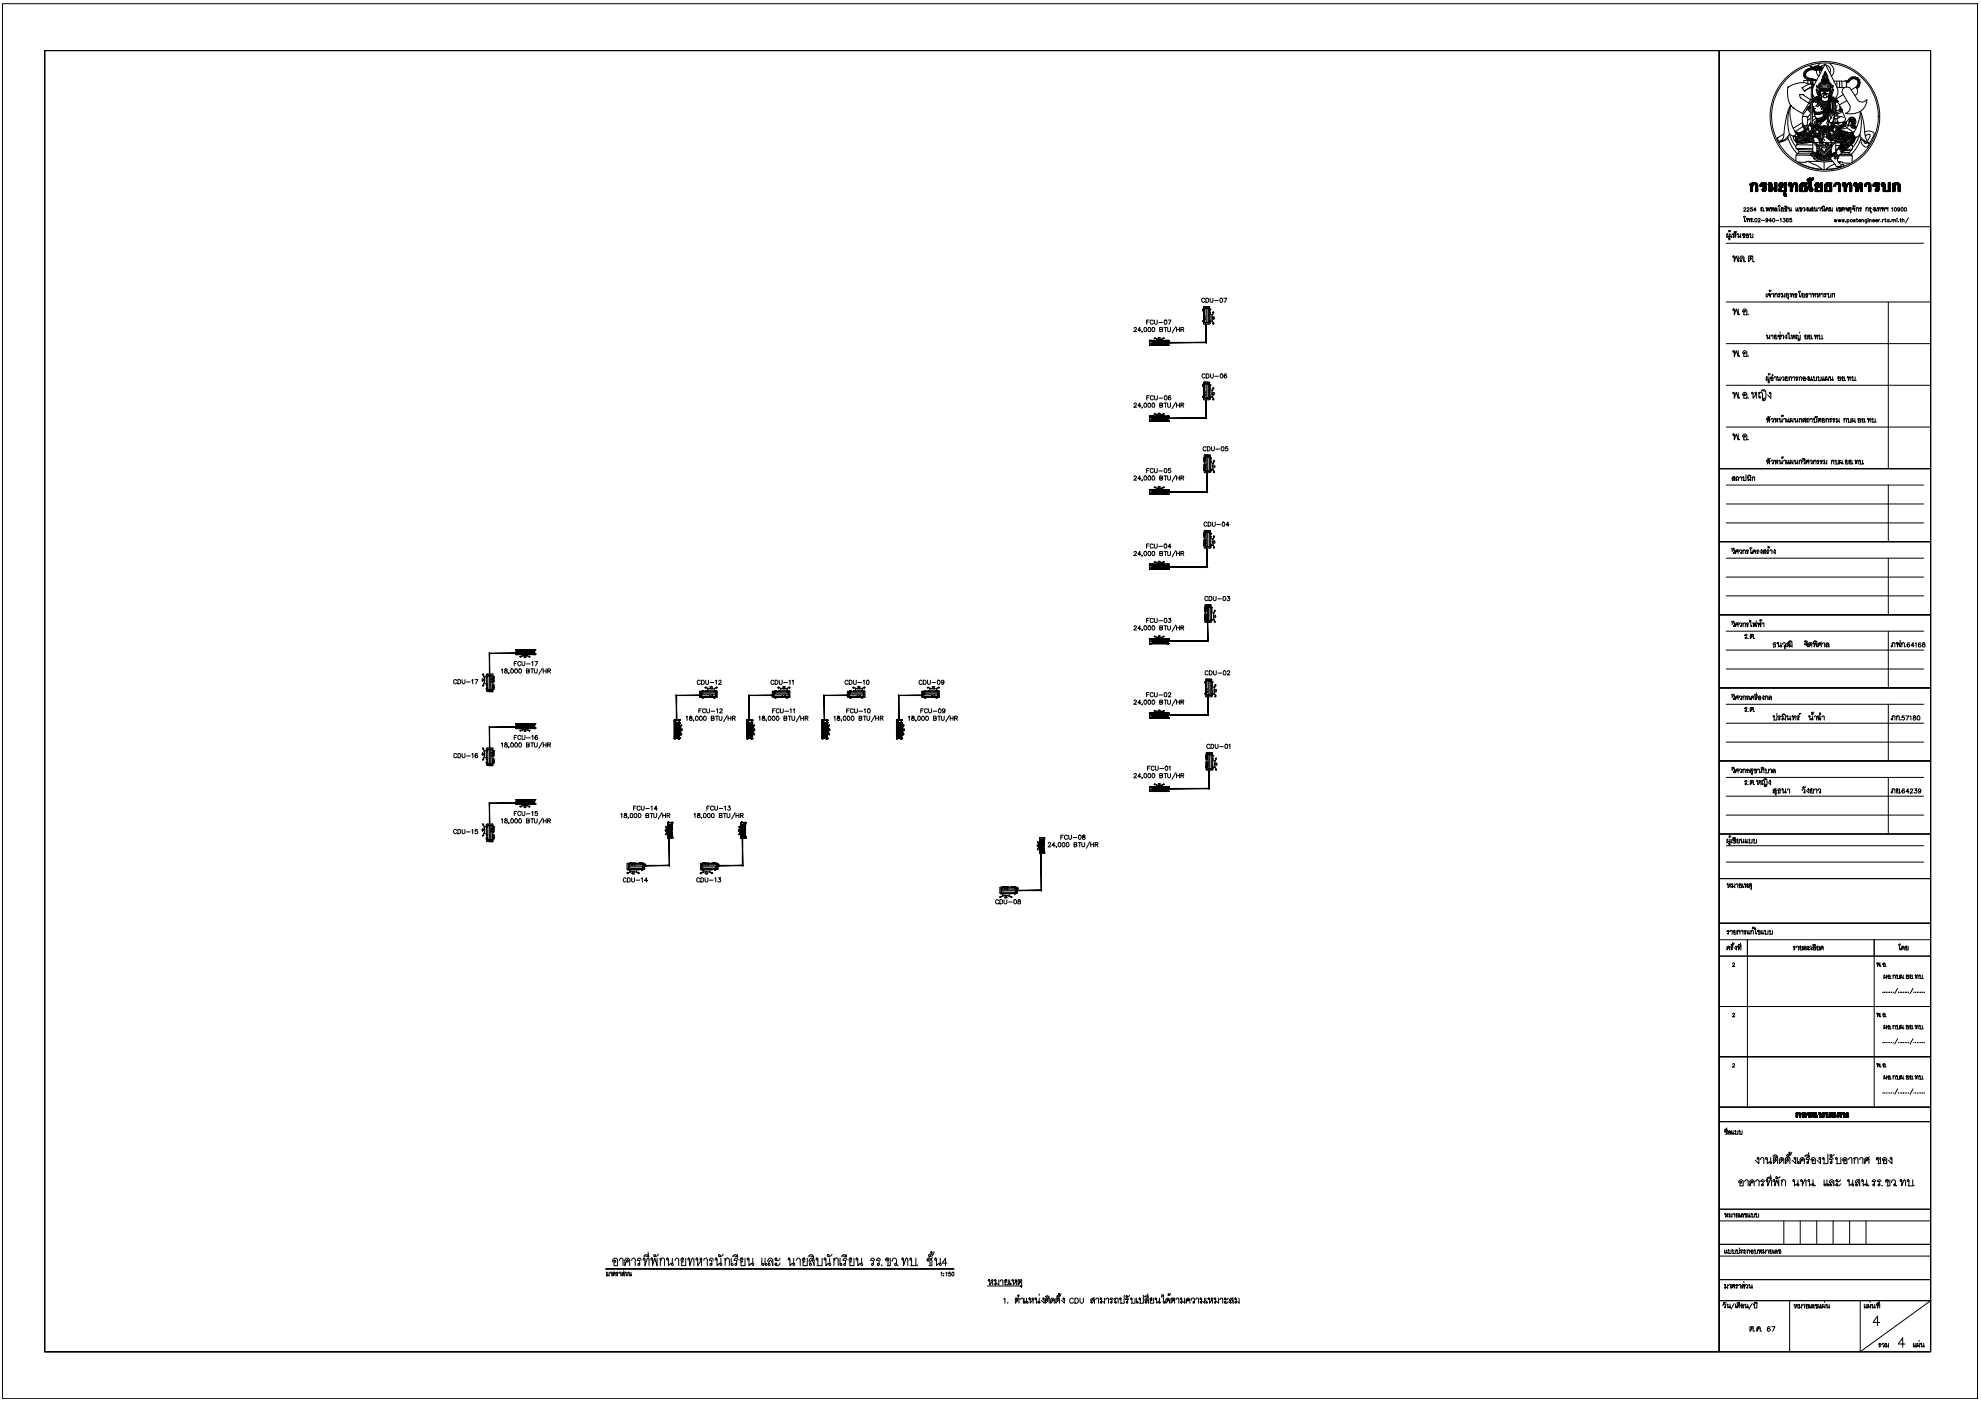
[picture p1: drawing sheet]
<svg xmlns="http://www.w3.org/2000/svg" width="594mm" height="420mm" viewBox="0 0 594 420" stroke-linecap="round" stroke-linejoin="round" font-family="sans-serif">
<!-- layer: 0 -->
<g fill="none" stroke="#000" stroke-width=".3">
<path d="M.7 1.1h592.3v418.4h-592.3zM.7 1.1v418.4M13.4 15.2h565.6v390.2h-565.6zM13.4 15.2h502.2v390.2h-502.2v-390.2v390.2h502.2v-390.2zM515.6 15.2h63.4v390.2h-63.4zM543.3 20l.1 .3-.4-.1M544.5 20l-.3-.1-.1 .2M544.5 19.9h.1M544.5 19.9h.2M544.6 20h.1M544.9 19.8l-.3 .2M545.2 19.8h-.2l-.1 .4"/>
<path d="M545.5 19.9l-.2-.1-.1 .4h.2l.3-.3 .2 .1-.2 .2 .4 .2v-.4h-.2M546 19l-.9 .8M546.1 20h.1M547.2 19.4l-1.1 .6M547.6 19.5a1.69 1.69 0 0 1 1.2 2.4M548.6 19a2.41 2.41 0 0 1 .6 3.9M593 1.1h.1M593 1.1v418.4M536.1 26.2a8.1 8.1 0 0 0 1.4 5.9l.2 .2M536.1 26.2h.1M536.9 31.7h.1M536.9 31.7l-.3 1.2a14.3 14.3 0 0 0 0 7.3"/>
<path d="M537.7 32.3h.1M537.7 32.3l2.9 1.8M538.3 39.6h.1M538.4 39.7h.1M538.4 39.7l.9 1M538.8 39.7h.1M538.8 39.7l.6 .8-.6-.8M539.7 28.4h.1M539.7 28.4l.4 1M539.8 28.4h.9M540 29.4l2.4 1.5M540.4 26.3l.7 1"/>
<path d="M540.5 26.3h.1M540.5 39.5h.1M540.5 39.5l-.2 .5-.6-.2M540.6 37.6l.4 .3M540.6 36.8l-2.9 1.7M540.6 28.4h.1M540.6 28.4l2.4 1.5M540.7 37.2l.6 .6M540.7 38l-2.4 1.5M540.8 34.9a.91 .91 0 0 1 1.1 .2 .91 .91 0 0 1 .2 1l-.2 1.9 .3 .6M540.9 39.3h.1M540.9 39.3l-.1 .2 .6 .2"/>
<path d="M540.9 38.1h.1M540.9 38.1l.5 .8a.85 .85 0 0 0 .7 1M540.9 22.2l.5 .2M540.9 22.6h.5M541 39.2l-1.4 .6-1.3-.2M541 39h.1M541 39l.4 .4M541 21.9l.5 .2M541.1 38.5h.1M541.1 27.3h.1M541.1 38.5l-.1 .8 .5 .4M541.2 21.5h.1"/>
<path d="M541.2 21.5l.4 .4M541.3 23.2h.1M541.4 38.9h.1M541.4 21.2l.3 .4M541.5 22.9h-.5M541.7 23.1l-.4 .1M541.8 21h.1M541.8 21l.2 .4M541.9 32.8h.1M541.9 23.7h.1M541.9 37.6l-.6 .1-.4 .4M541.9 37.9l-.8 .6"/>
<path d="M541.9 32.8l-.8 1.1a3.5 3.5 0 0 0-.5 3.5l.1 .5 .3 .3M542 38.3l-.6 .6M542 35.1h.1M542 32.4h.1M542 23.3l-.5 .2M542.1 20.8h.1M542.1 20.8l.1 .4M542.1 24.2v.8M542.2 38.5v.6l.6 .4M542.2 38.7l-.3 .4a.5 .5 0 0 0-.1 .6 .5 .5 0 0 0 .5 .3M542.2 38.5h.1M542.2 38.5l-.6 .7 .3 .6"/>
<path d="M542.2 23.4l-.3 .3M542.2 39.9h.1M542.2 32.8l.9 1M542.3 40h.1M542.3 39h.1M542.3 39l.5 .5M542.4 30.9h.1M542.4 30.9l.4 .2M542.4 31.9l-.4 .5M542.4 32.3l-.3 .1 .2 .2M542.4 30.9l-1.9 3.2M542.4 31h.1"/>
<path d="M542.5 25.2a6.9 6.9 0 0 0-6.4 1M542.5 20.6h.1M542.5 20.6v.5M542.5 32.7l.6 .6M542.5 23.5l-.2 .3M542.6 37.5h.1M542.6 37.5l-.4 .7 .2 .9M542.6 37.5a1.12 1.12 0 0 1 .2 2M542.6 37.6h.1M542.6 37.6l.1-.1a.67 .67 0 0 1 .7-.4 .67 .67 0 0 1 .5 .7M542.6 39.7v.4l-.3-.1M542.7 31.8v.1a.41 .41 0 0 1 0 .5 .41 .41 0 0 1-.5 .2"/>
<path d="M542.7 39.6h.1M542.7 39.6l.6 .8 .8 .6M542.8 39.4l-.6 .5M542.8 31.1l.3 .2-.2 .3M542.8 20.5h.1M542.8 20.5l.1 .4M542.8 20.5l-.1 .5M542.9 37.6h.1M542.9 37.6h.1a.58 .58 0 0 1 1 .3M542.9 32.4h.1M542.9 32.4l.2 .3M542.9 23.6l-.2 .3"/>
<path d="M542.9 31.5v.4a.74 .74 0 0 1-.2 .8 .74 .74 0 0 1-.8 .1l.1-.5M542.9 31.4l-.5 .5M542.9 37.3h.1M542.9 40h.1M542.9 40l-.1 .3h.3M542.9 24.2v.9M543 39.6h.1M543 39.6l.2 .6M543 39.2v.4l.5 .1-.3 .5M543 35.4l-.9 .6M543 36.6l-.6 1.2M543 37.1l-.1 .2"/>
<path d="M543.1 37.8h.1M543.1 37.8l.5-.2 .4 .3M543.1 34.1l-1.1 1M543.1 20.8h.1M543.1 24h.1M543.1 29.9l-.7 1.1M543.1 30.6h.1M543.1 30.6l-.3 .5M543.1 25l-2.6 1.3M543.1 25.2h.1M543.1 25.2l.4 .4 .2-.3M543.1 20.9h.1"/>
<path d="M543.1 20.9l-1.4 .7-.2 .5v.8l.7 .5 1.2 .2 1.3 .5M543.2 25l.3 .4 .2-.4M543.2 20.5l-1 .1-1 .8-.3 1.4 .8 .9 2.1 .5M543.2 38.1h.1a.3 .3 0 0 1 .4-.1 .3 .3 0 0 1 .2 .3M543.2 20.5h.3l-.4 .4zM543.2 23.6l-.1 .4M543.2 26.3l-.2 10.9M543.2 26h.1M543.2 20.4h.1M543.3 38.4h.1M543.3 26l-2.2 1.3M543.4 24h.1"/>
<path d="M543.5 26.2l-2.4 1.1M543.5 39.4l-.1 .2M543.5 38.9l.5 .9 .6 .4 1.3 .4M543.5 39.2a2.7 2.7 0 0 0 2.3 1.5M543.5 20.1v.4l.2-.1 .1 .2-.5 .2M543.5 24.4l.1 .3a.3 .3 0 0 1-.1 .4 .3 .3 0 0 1-.4-.2 .3 .3 0 0 1 .3-.3zM543.5 38.4v1h-.4M543.5 36.2h.1M543.5 39.7h.1M543.5 39.7a2.3 2.3 0 0 0 2.3 1.2M543.5 30.7h.1M543.5 32.9l.2 .3"/>
<path d="M543.5 28.1l.6 1.1M543.5 23.7l-.1 .3M543.5 26.1v11M543.6 38.3l-.3 .1M543.6 26.7l.4-1.2 3.4-6.4 2.6 5.3a4.5 4.5 0 0 1 1.1 3.8l-.7 1.2M543.6 20.2l.2 .2M543.6 24.2v.4M543.7 31.9l.2 .4a1.22 1.22 0 0 0 .3 1.4 1.22 1.22 0 0 0 1.5 .1 4 4 0 0 0 2.8-3.3l-.1 .5a3.3 3.3 0 0 1-4.3 2.8l-.2-.9M543.8 20.2l.2 .1M543.8 25.5h.1M543.8 25.5l-.1 .5-.3 .2M543.8 25.4l-.6 .6"/>
<path d="M543.8 32h.1M543.8 32l.1 .8-.4 .8M543.8 20.5h.1M543.8 20.5h.3l-.4 .3M543.8 23.8l-.1 .3M543.8 28.8l-.2 .3 .2-.3M543.9 38.2h.1M543.9 38.2l-.4 .5M543.9 20.2l.4 .2M544 37.9h.1M544 37.9l-.2 .3M544 30.2h.1"/>
<path d="M544 30.2l.2 .2 .3-.2M544 30.2v.1a.56 .56 0 0 0 .4 .4 .56 .56 0 0 0 .6-.2M544 38.3l.4-.2 .2 .2-.6 .9-.2-.2zM544 32.7h.1M544 20.8h.1M544 20.8v.3h.3M544 20.3h.1M544.1 33.8h.1M544.1 33.8l.1 .8 .7 1.6-.4 1.3M544.1 20.1h.1M544.1 33.9h.1M544.1 33.9l.1 .2 .1-.1"/>
<path d="M544.1 39.4h.1M544.1 39.4l.7-.2 .4-.4 .3 .2-.1 .6a.43 .43 0 0 1-.4 .5 .43 .43 0 0 1-.5-.4zM544.1 39.1h.1M544.1 23.8h.1M544.1 23.8l-.2 .4M544.1 32.6h.1M544.1 32.6l.1 .7 .6 .4M544.2 30.5l-.7 .2M544.2 37.6l-.2 .3M544.2 20.5h.1M544.2 20.5h.2l-.1 .2-.3 .1M544.3 34.8l-.8 .4"/>
<path d="M544.3 20.2h.1M544.3 20.2l.2-.2 .2 .2M544.3 20.4h.1M544.3 24l-.1 .2M544.4 37.8h.1M544.4 37.8l-.3 .2 .4-.2M544.4 20.3h.5l-.4 .2zM544.4 20.8h.1M544.4 20.8h-.2l.1 .3 .4-.1M544.5 30.2h.1M544.5 30.2h.3l.2 .3M544.5 34.1h.1"/>
<path d="M544.5 34.1l.1 .2 .2-.2M544.5 20.7h.1M544.5 20.7l.1 .3 .3-.3M544.6 29.1h.7l.3-.2a.49 .49 0 0 1-.4 .6 .49 .49 0 0 1-.6-.4zM544.6 20.6h.1M544.6 31.8h.1M544.6 31.7a.44 .44 0 0 0 .7 .2 .44 .44 0 0 0-.2-.7l-.5 .6M544.6 35.5l-1.1 .7M544.6 35.4h.1M544.6 37.2h.1M544.6 37.2l.2 .4M544.6 37.4h.1"/>
<path d="M544.6 37.4v.1M544.6 24.1h.1M544.6 24.1l-.1 .1M544.6 24.2l-3.7-.1v.6M544.7 37.9h.1M544.7 37.9l.5 .6 .8 .2M544.8 36.5h.1M544.8 37h.1M544.8 37l.3 .5M544.8 38.5h.2v.2l-.5 .3zM544.8 20.2h.3l-.1 .3M544.8 36h.1"/>
<path d="M544.9 36.6h.1M544.9 37.1h.1M544.9 37.1l.1 .5M544.9 20.4v.3l-.3-.1M544.9 36.2h.1M544.9 36.1h.1M544.9 37.9h.1M544.9 37.9l1.1 .7M544.9 20.9h.1M544.9 21.1a1.51 1.51 0 0 0 .5 1.7M544.9 30.3h.1M544.9 34.1h.1"/>
<path d="M545 38.5h.1M545 20.6l.2 .1M545 30.5h.1M545 30.5l.2 .6M545.1 31.2l-.1 .2M545.1 36.5h.1M545.1 36.7l.3 .7M545.2 37.9h.1M545.2 37.9l.8 .4M545.2 27.3h.1M545.2 27.3l-.6-.5 .2 .6 .5 .4-.4-.1v.2l.6 .4M545.3 37.8h.1"/>
<path d="M545.3 37.8l.7 .4M545.3 27.5h.1M545.3 27.5l.1 .4 .2-.2M545.3 20.6h.1M545.3 20.6l.3-.4v.4M545.3 26.3h.1M545.4 30.1h.1M545.4 30.1a1.77 1.77 0 0 0 2.7 1.5M545.4 36.5h.1M545.4 22.8h.1M545.5 28h.1M545.5 28l.1 .3 .2-.3"/>
<path d="M545.5 29.9h.1M545.5 29.9a1.77 1.77 0 0 0 2.7 1.6M545.5 28.7l-.4 .1 .2 .3M545.5 31.5l.6 .3 .1 1 .4-.3v-.5M545.5 21.1h.3M545.6 37.6h.1M545.6 37.6l.4 .4M545.6 26.5a1.29 1.29 0 0 1 1.3-1.6 .43 .43 0 0 1 .4-.2 .43 .43 0 0 1 .4 .2 1.08 1.08 0 0 1 1.1 .4 1.08 1.08 0 0 1 .1 1.2 1.46 1.46 0 0 0-1.5-1.6l-.3 .2a1.28 1.28 0 0 0-1.4 1.4M545.6 29.8l-.6 .1a1.04 1.04 0 0 0-1.5 .6M545.6 20.7h-.3l-.1 .3M545.6 29.9h.1a1.59 1.59 0 0 0 .8 1.4 1.59 1.59 0 0 0 1.7-.2M545.7 21.1l.2 .8"/>
<path d="M545.7 27.4h.1M545.7 29.2a.73 .73 0 0 1-1.2 .1h-.5l-.3 .5 .1-.2-.3 .7 .2-.1a.76 .76 0 0 1 .5-.7 .76 .76 0 0 1 .8 .2l.7-.3M545.7 29.4h.1M545.7 29.6h.1M545.7 29.6l-.5 .2a.97 .97 0 0 0-1.7 .6M545.8 27.1h.1M545.8 27.1l-1-1.5 .2 1.4 .5 .4M545.8 28.4l.3 .1-.2-.3-.9 .1 .4 .3h.4l-.1 1 .4-.4v-.7M545.8 29.8a1.44 1.44 0 0 0 1 1.4 1.44 1.44 0 0 0 1.6-.5M545.8 27.2h.1M545.8 27.2l-.3-.3 .1 .8 .3 .3-.2-.6M545.8 27.4l-.3-.2 .1 .5"/>
<path d="M545.9 27.4h.1M545.9 27.4v.3M545.9 20.7l.2 .3-.3 .1zM545.9 20.7l-.2-.1-.3 .5-.5-.2M545.9 20.7l.2-.3v.4M546 39.7l-.6 .5 .5 .2M546 29.8l-1.1 .5M546 39l-.3 .1-.1 .6 .4-.4M546 29.7h.1M546 26.5h.2a.69 .69 0 0 1 1 .2l-.4-.2zM546.1 27.1l.7-.1 .3 .3M546.1 31.8h.1"/>
<path d="M546.1 31.8l1 .3h.6l.2-.3M546.1 36.5l-1.2 .1M546.1 26.9a.76 .76 0 0 1 .9 .1 .76 .76 0 0 1 .2 .9l.5-.1M546.1 27l.7-.1 .3 .2M546.2 29.5l-.2 .2M546.2 27.1l.3 .3 .6-.2M546.2 20.1l.2 .1-.1 .3M546.2 20.8l.1 .2-.3 .1M546.2 26a2.04 2.04 0 0 1 2.4 .3l.1 .5a1.87 1.87 0 0 1-1.6 2.5 2.62 2.62 0 0 1-1-3.2zM546.2 28.7v1M546.3 20.5h.1M546.3 20.5v.3"/>
<path d="M546.3 36.3l-.7 .2-.7-.1M546.3 37.9l-.3 .1-.1 2.5-.4 1M546.3 36.2h.1M546.4 20.2v.3M546.4 38.2l-.2 .4-.1 2.3-.3 .7M546.4 24.1h.1M546.4 24.5v.1M546.5 28.1l.7 .1zM546.5 23.8v-.2a.45 .45 0 0 1 .4 .5 .45 .45 0 0 1-.6 .3 .26 .26 0 0 1-.1-.5 .26 .26 0 0 1 .4 .2h-.2M546.6 38.4l.3 .1a.34 .34 0 0 1 .3-.5 .34 .34 0 0 1 .3 .5l.4 .2-.2 .2h-.2a.36 .36 0 0 1-.4 .5 .36 .36 0 0 1-.2-.6l-.4-.1zM546.6 35.8l-.3 .2v.2M546.6 36.4h.1"/>
<path d="M546.6 38.3h.1M546.7 35.4l-.9 .6-.9 .1M546.7 38.9l.1 2.1-.2 .7M546.7 23.7a.58 .58 0 0 1-.2-.8 .58 .58 0 0 1 .8-.2l.1 .1a.5 .5 0 0 1 .7 0 .5 .5 0 0 1-.1 .8v.1M546.7 24.4h.2M546.7 24.7h1.2M546.8 35.2l-1.2 .7-.8 .1M546.8 36.1h.1M546.8 39.1v.6l.4 .9 .4-1.1-.1-.4M546.8 32.1l-.2 .5 .3 .4M546.8 32.5v.3M546.8 34.9l-1.2 .7-1 .1"/>
<path d="M546.8 36h.1M546.8 34.8l-.9 .6h-1.3M546.8 34.7a2.65 2.65 0 0 1-2.2 2.9 .58 .58 0 0 1-.3-.7 .58 .58 0 0 1 .5-.4M546.8 29.2h.1M546.9 34.3l-.1 .3 .2 .2 .3-.3M546.9 38.5h.1M546.9 38.5l-.2 .1 .1 .1M546.9 30.7h.1M546.9 28.3h.8M546.9 28.6l-.1 .6M546.9 33.8l-.6 .4-1.1 .2h-.7l-.1-.3-.1 .2-.2-.2M547 34h.1"/>
<path d="M547 34a.3 .3 0 0 0 .1 .5 .3 .3 0 0 0 .3-.4M547 32.2h.1M547 32.2l.2 .5M547 33.5l-.8 .6-.3-.2-.8 .4-.2-.2M547 39.3h.1M547 39.3l.1 .6 .2-.6M547 38h-.3l-.1 .3M547 39l.1 .1 .2-.1M547 24.9h-.8l-.4 .4M547 35.3h.1M547 26.9l-.1 .9 .3 .1M547.1 34.8a2.89 2.89 0 0 1-2.5 3 .83 .83 0 0 1-.6-.9 .83 .83 0 0 1 .9-.7"/>
<path d="M547.1 38.4v-.2l.2 .2M547.1 22.4v.1M547.1 35h.1M547.1 27.1h.1M547.1 35.8l-.3 .2M547.1 23.8l.3-.2 .2 .2a.43 .43 0 0 1-.1 .8 .43 .43 0 0 1-.6-.3zM547.1 27.3h.1M547.1 23.8h.1M547.1 23.8v-.8l-.2-.1 .2 1M547.1 24.1l.1 .2M547.1 22.6h.1M547.1 22.6h.5"/>
<path d="M547.1 28.5h.4M547.2 38.8h.1M547.2 24.7a1.32 1.32 0 0 0-1.5 .2 1.32 1.32 0 0 0-.4 1.4M547.2 21.9h.1M547.2 27.9h.1M547.2 26.7h.1M547.2 33.8l.3-.1-.2-.2-.3 .2 .2 .4M547.2 38h.4l.1 .4M547.2 22l-.1-.2-.1 .4 .2 .2M547.3 21.9l.3 .3-.2 .2-.3-.1zM547.3 33.3a.28 .28 0 0 1 .2-.4 .28 .28 0 0 1 .4 .3 .28 .28 0 0 1-.2 .3M547.3 24.5h.1"/>
<path d="M547.3 34.6h.1M547.3 26.8h.1M547.3 26.8v-.5v.5M547.4 28.2h.1M547.4 24.7a1.28 1.28 0 0 1 1.5 .1 1.28 1.28 0 0 1 .4 1.5M547.4 26.7h.1M547.4 26.7l.1-.1a.6 .6 0 0 1 1 0l-.5-.1zM547.4 27.3h.1M547.4 28.1h.8zM547.5 38.6l.2 .1h-.2M547.5 24.3h.1M547.5 22l.1-.2 .1 .5-.2 .1"/>
<path d="M547.5 21.8l-.1-.4-.2 .5M547.6 32.9l.5-.8-.2 .9M547.6 23.8h.1M547.6 23.8l-.1-.6 .3-.3-.1 1M547.6 24.2l-.1 .1M547.7 24.9h.6l.6 .5M547.7 22.4h.1M547.7 22.4v.1M547.7 28.7l-.1 .6M547.7 38.9v2.3M547.8 36.7l.4-.3 .4 .3-.4 1zM547.9 37.9h.2a1.47 1.47 0 0 1 .3 1.6l.2 2.4"/>
<path d="M547.9 27.3h.1M547.9 24.4l-.2 .1M548 38.2h.1M548 38.2l.4 3.6M548.1 34.1l-1.1 1.2M548.1 33.8l.1 2.6zM548.1 34.5l-.1 .2M548.1 35.2l-1.5 1.2M548.1 35l-1.3 1.1M548.2 23.8v-.2a.46 .46 0 0 0-.4 .5 .46 .46 0 0 0 .7 .3v-.3a.23 .23 0 0 0-.3-.3 .23 .23 0 0 0-.1 .4l.2-.1M548.2 24.5l.1 .1M548.3 28.6l.1 1.1"/>
<path d="M548.4 38h.1M548.4 38.2l.8-.5 .2-.6a1.04 1.04 0 0 1-1 1.2M548.4 38.3h.1M548.4 31l-.2 .3a3.1 3.1 0 0 1-4 2.2l-.2-.8M548.4 29.6h.1M548.4 29.6l.1 .1M548.4 38.6h.1M548.4 38.6l.9-.4 .4-.8v.6l-.9 .8-.4-.1M548.4 39.1h.1M548.4 39.1l.1 .5-.1-.2M548.4 27.1l-.3 .3-.6-.2M548.4 27l-.6-.1-.3 .2"/>
<path d="M548.5 39.9h.1M548.5 39.9l.6 .6h-.6M548.5 33.1l-.2 .5M548.5 32.7l-.6 1.3-.8 1M548.5 31.3l-.4 1.7-.6 1.2M548.5 27.1l-.7-.1-.4 .3M548.5 32.3l-.4 1.1-.8 1.2M548.5 30.5h.1M548.5 30h.1M548.5 30.3v.2M548.5 26.9a.62 .62 0 0 0-.6-.2 .62 .62 0 0 0-.5 .6M548.6 39l.4-.1 .3 .5a.47 .47 0 0 1 .6 .4 .47 .47 0 0 1-.4 .5 .47 .47 0 0 1-.5-.2z"/>
<path d="M548.6 36.8h.1M548.6 36.8h.2M548.6 33.6h.1M548.6 30l.2-.2 .2 .4M548.7 27.1a1.15 1.15 0 0 0 0-1.2 1.15 1.15 0 0 0-1.2-.5l-.2-.1a1.27 1.27 0 0 0-1.5 1.4l.1 .8M548.7 27.1h.1M548.7 27.1l1-1.5-.1 .9-.6 .9M548.7 27.1l.4-.2-.3 1h-.2M548.7 27.3l.3-.2-.1 .6M548.7 27.4h.1M548.7 27.4v.3M548.7 28.5l-.3 .1 .2-.3 .9 .2-.4 .3-.4-.1 .1 1.1-.5-.6 .1-.5"/>
<path d="M548.8 29.3v.1a1.1 1.1 0 0 0 1.6 .2l.7 .7a.4 .4 0 0 1-.4 .2 .4 .4 0 0 1-.3-.3 1.3 1.3 0 0 1-1.7-.6M548.8 29.3h.1M548.8 29.4h.1M548.8 29.4a1.26 1.26 0 0 0 1.7 .6v.1M548.8 29.2h.1M548.8 29.2a1.35 1.35 0 0 0 1.6 .2l.9 1.1a.7 .7 0 0 1-.9-.6 1.25 1.25 0 0 1-1.7-.5M548.8 29.1h.1M548.8 29l1.1 .2a.74 .74 0 0 1-1.1-.1zM548.8 27.3h.1M548.8 27.3l-.1 .6M548.9 28h.1M548.9 28l-.1 .3-.3-.3"/>
<path d="M548.9 31.3v1.6M549 35.4h.1M549 35.4l-.3-.7a.59 .59 0 0 0-.7-.7l.2 .6-.1 1 .1 .9M549 30.1h.1M549 30.1l.2 .1M549.1 33.8l-.8-.2h-.2l.1 .2a.55 .55 0 0 1 .7 .3 .55 .55 0 0 1-.1 .7M549.1 27.9l.5-.2-.3 .5-.5 .1M549.1 28.8l.3 .2h-.4M549.2 36.9l-.2 .7-.6 .4M549.2 38.6l.6 .8-.5-.3zM549.2 36.9h.1M549.2 27.6l-.1 .3-.2-.2"/>
<path d="M549.3 27.3h.1M549.3 27.3l.6-.5-.3 .7-.4 .3M549.3 26.3h.1M549.3 33.5l-.5-.6 .3 1.5M549.4 33.1l-.1-2.9 .3 .3v2.8M549.4 33.8v.7M549.6 38.5h.1M549.6 38.5l.3-.3 .2 .1a.38 .38 0 0 1 .5 .2 .38 .38 0 0 1-.2 .5 .33 .33 0 0 1-.3 .5 .33 .33 0 0 1-.3-.5l-.2-.5M549.6 30.3h.1M549.6 30.3l.3 .1v.4v2.8M549.6 30.5h.1M549.6 30.5l.1 2.8"/>
<path d="M549.7 36.8l.3 .2M549.7 37.1l.7 .6a1.14 1.14 0 0 0 1.4 .8 3.5 3.5 0 0 1-3.2 3.2M549.8 34.5l.1-.6-.4-.1-.1-.2 .5 .1 .3 .3-.3 1.1a1.44 1.44 0 0 1-1 1.7 1.17 1.17 0 0 1 .2-1.6l.5-.6M549.8 33.5l-.8-.7 .5 .8M549.8 36.7l.2-.2 .5 .5-1.3-.1M549.8 33.5v.1M549.8 34v.3M549.8 36l-.1 .8h-.5M549.9 30.4l.3-.1a6.8 6.8 0 0 1-.1 4.3M549.9 37.1l1.6 1.4M549.9 37.8h.1M549.9 37.8l.5 .4z"/>
<path d="M549.9 30.5h.1M549.9 30.5l.2 .1 .2 1.3-.2 2M550 24.3l3.7 .1v1.7M550 30.2l.4 .3M550.1 35.8l.3 .5-.1 .5M550.1 34.6h.1M550.1 34.6l.3 .3-.3 .3 .3 .4M550.4 30.5a1.67 1.67 0 0 1 1.4 1.7M550.4 37h.1M550.5 33.1h.1M550.5 33.1l.2 .7a.87 .87 0 0 0 1.4-.3M550.5 33.3h.1"/>
<path d="M550.5 33.7l.7 1.7M550.6 36.9l.4-.5 .8 .4-1.4 .2M550.6 37.8h.1M550.7 35.7l.3 .2v.5M550.8 31.8h.1M550.8 31.8l-.4 1.5M550.8 36.7h.1M550.8 36.7l.4 .2M550.8 37h.1M550.9 24.4v1.7M550.9 34.2l.7 .9M551 26.3h2"/>
<path d="M551.2 38.3h.1M551.3 40v.1a.24 .24 0 0 1 .1 .3 .24 .24 0 0 1-.4 0v.1M551.4 38.6a3.1 3.1 0 0 1-2.9 2.6M551.5 38.6a3.2 3.2 0 0 1-3 2.7M551.5 39.8h.1M551.5 39.8l.5-.1 .1 .5-.4 .2zM551.6 35.1h.1M551.6 39h.1a.29 .29 0 0 1 .2 .4 .29 .29 0 0 1-.4 .2M551.7 32.7l-1.2 .6M551.7 24.4v1.9M551.7 38.9h.1M551.7 38.9l.4 .1a4.4 4.4 0 0 0 3 .7h.6l-.5 .3a1.89 1.89 0 0 1-1.7 1.3 4.1 4.1 0 0 0-1.8 2.4l-1.8 3.1-.6 .2a.88 .88 0 0 0 .4 1.5l.8 1.2 1 .5"/>
<path d="M551.7 36.8h.1M551.8 38.5l.1 .5a.33 .33 0 0 0 .2 .3 .33 .33 0 0 0 .4-.1M551.8 38.6h.1M551.8 37.7l-1.2 .1M551.8 38.5h.1M551.8 33.2l-1.1 .6M551.8 37.6h.1M552 32.4v-.4a.87 .87 0 0 0-.3 1 .87 .87 0 0 0 .9 .6v-.6l-.5-.6-.2 .4 .1 .4h.2v-.3M552.1 39.6h.1M552.1 39.6a.36 .36 0 0 1 .5-.1 .36 .36 0 0 1 .2 .4l-.5 .2zM552.4 24.4v1.9M552.5 33.6l.6 1a1.31 1.31 0 0 1 .1 1.7l-1.5 .5"/>
<path d="M552.6 36.7h.1M552.6 36.7a1.95 1.95 0 0 0 2.1-1.3 1.4 1.4 0 0 1 1.7 .5 1.4 1.4 0 0 1-.3 1.8v.2l.4-.1 .3 .1M552.7 36.8l-.2 .5-.7 .3M552.7 28.4l-1.9 1.2M552.8 39.3h.1M552.8 39.3l.2 .5 .6-.2M552.8 35.2l-.1-.1a1.68 1.68 0 0 0-1.9 .6l-1 .1M552.8 26.5a1.6 1.6 0 0 1 2.6 .9l1.7 2.5a1.72 1.72 0 0 0 2.8 0 4.6 4.6 0 0 1-5.6 4.2l-.8-.1a2.02 2.02 0 0 0 .6-3.4l-1.5-2.6a1.11 1.11 0 0 1 .2-1.5zM553 36.8l-.1 .4-.9 .7-1.1 .2M553 36.5l.4 .1M553.1 36.8l-.4 .8-1.5 .7M553.3 24.4a.33 .33 0 0 1 .5-.1 .33 .33 0 0 1-.1 .5"/>
<path d="M553.3 36.8a2.8 2.8 0 0 1-1.8 1.6h-.1M553.5 34h.1M553.5 36.6l-.1 .8-1.6 1.1M553.6 39.8a.33 .33 0 0 0-.4 .2 .33 .33 0 0 0 .1 .4v.1M553.7 39.6l-1.6 3.2M553.8 39.6h.1M553.8 39.6l-1 2.2M553.8 36.5l-.3 .9-1.4 1.2M553.8 24.3a.29 .29 0 0 1 .4 .2 .29 .29 0 0 1-.3 .3M553.8 38.3l2.1 1.4M553.8 30.2l-2.2 1.3M554 39.7l-.7 1.7"/>
<path d="M554 24.2l.4 .2-.2 .3M554.2 39.7h.1M554.2 39.7l-.6 1.6M554.2 24.1h.1M554.2 24.1l.2-.3 .2 .3-.2 .4M554.4 23.8l.2-.2a.32 .32 0 0 1 .3 .3 .32 .32 0 0 1-.3 .3M554.4 37.5l.6 .4M554.5 37a2.05 2.05 0 0 1-3.5 .2l-.2-.2M554.5 39.8l-.5 1.1-.4 .3M554.5 36.7h.1M554.6 36.3h.1M554.6 36.4h.1"/>
<path d="M554.6 36.4l.1-.1a.47 .47 0 0 1 .4-.2 .47 .47 0 0 1 .5 .2v.1M554.6 36l.2-.1a.65 .65 0 0 1 1.1 .1M554.6 35.8h.1M554.6 35.8l.2-.1a.63 .63 0 0 1 .6-.4 .63 .63 0 0 1 .5 .5M554.7 23.6a.26 .26 0 0 1 .5-.1 .26 .26 0 0 1-.3 .4M555 23.3h.4v.3l-.2 .2M555.1 27l1.4-.9a1.48 1.48 0 0 1-.3 2.5M555.3 35.1a2.8 2.8 0 0 0-.9 2.4 2.01 2.01 0 0 1-2.6 1.1M555.3 23.2h.1M555.3 23.2a.24 .24 0 0 1 .4 .1 .24 .24 0 0 1-.3 .3M555.4 36.6a.51 .51 0 0 0-.9 .1M555.6 23.1l.3-.1 .1 .3-.1 .3h-.2"/>
<path d="M555.7 35.2h.1M555.7 35.2a1 1 0 0 1-.4 1.6 .91 .91 0 0 0-.2 1.3 .91 .91 0 0 0 1.4 .1v-.3l.3 .2M555.8 39.7l-.2 .5a13.4 13.4 0 0 0 2.3-6.7l.1 .1a21.7 21.7 0 0 1 1.3 6.9l.4 1.3 .7 1.1a5 5 0 0 1-2.7-2.5l-.6 .6-.8 .2M555.8 36.2a.69 .69 0 0 0-.7-.4 .69 .69 0 0 0-.5 .5M555.9 35.4a1.82 1.82 0 0 1-.6 1.9 .7 .7 0 0 0 .3 .9 .7 .7 0 0 0 .9-.3 .5 .5 0 0 1-.7 0 .5 .5 0 0 1 .1-.7 1.21 1.21 0 0 0 0-1.8 1.84 1.84 0 0 1-.4 2l.1 .6 .6 .2 .3-.2M555.9 23.1a.24 .24 0 0 1 .4 .2 .24 .24 0 0 1-.3 .2M556 35.5h.1M556 35.5a1.9 1.9 0 0 1-.1 2.2l.3 .3M556 38.5l.5 .2M556.3 23a.29 .29 0 0 1 .3 .4 .29 .29 0 0 1-.4 .2M556.7 23.3h.1M556.7 23.3a.3 .3 0 0 1 .3 .4 .3 .3 0 0 1-.5 0h-.1"/>
<path d="M556.9 25.8h.1M556.9 25.8l.3 .5M557.1 23.4h.1M557.1 23.4a.28 .28 0 0 1 .1 .5 .28 .28 0 0 1-.5-.1M557.1 25.5h.1M557.1 25.5l.3 .4M557.2 24.5h.1M557.2 24.5v.8l-.6 .7M557.2 25.3l.4 .3M557.3 24.8h.4M557.3 25.1h.1M557.3 25.1l.4 .1"/>
<path d="M557.3 23.7a.28 .28 0 0 1 0 .4 .28 .28 0 0 1-.4-.2M557.5 24h.1M557.5 24l.2 .2-.2 .2h-.3l-.1-.2M557.7 24.3v1.2l-.3 .7-.5 .3M557.7 24.8h.1M557.9 33.5a16.2 16.2 0 0 1-.2 6.9M559.2 39.7a2.07 2.07 0 0 1 2.9 .4l-1.7 3.3a.82 .82 0 0 1-.7 .8 .82 .82 0 0 1-.9-.5l-.5-.7-.3-1.2M524.8 55.1h.9l-.9 .1h.6h-.6h.5l-.5 .2h.8h-.8h1.1l-1.1 .1h1.1l-.8 .1 .7 .1-.8 .2 .6 .1-.6 .1h.6l-.6 .1h.6h-.6h.6l-.6 .1h.6l-.6 .1h.6h-.6h.6l-.6 .1h.6l-.6 .1h.6l-.6 .1h.6h-.6h.6l-.6 .1h.6h-.6h.6l-.6 .1h.6l-.6 .1h.6h-.6h.6l-.6 .1h.6l-.6 .1h.6h-.6h.6l-.6 .1h.6l-.6 .1h.6l-.6 .1M524.8 55.1a1.77 1.77 0 0 1 2.2 0l.1 2.4h-.6v-2.1l-.6-.3-.6 .2 .6 .1-.3 .6v1.5h-.6v-1.4l.2-.5-.4-.1zM525 55.1h.3l.1-.2 .1 .2 .1-.3 .1 .3v-.3v.3l.1-.3v.3l.1-.3v.3v-.3v.3l.1-.3v.3l.1-.3 .1 .4 .1-.4v.4l.1-.4v.3v-.3v.3v-.3v.3l.1-.2v.2l.1-.2v.2h.2M526 55.1h.9l-.7 .1 .9 .1-.6 .1 .6 .1-.6 .1h.6h-.6h.6l-.6 .1h.6l-.6 .1h.6l-.6 .1h.6h-.6h.6l-.6 .1h.6h-.6h.6l-.6 .1h.6l-.6 .1h.6h-.6h.6l-.6 .1h.6l-.6 .1h.6h-.6h.6l-.6 .1h.6l-.6 .1h.6l-.6 .1h.6h-.6h.6l-.6 .1h.6h-.6h.6l-.6 .1h.6l-.6 .1h.6h-.6h.6l-.6 .1h.6l-.6 .1h.6h-.6h.6l-.6 .1h.6l-.6 .1h.6l-.6 .1M527.7 55.8l.2-.5v.5l.1-.6v.6v-.7v.7l.1-.8v.8v-.8l.1 .8 .1-.9v.9v-.9v.9l.1-.4v.4v-.4v.4l.1-.4 .1 .4 .1-.4v.4l.1-.3v.3v-.3v.3l.1-.3v.3v-.3l.2 .3v-.3v.4"/>
<path d="M528.1 55l.6-.2h1l.1 .4-.3 .2-.7-.3-.5 .3 1.3 .3 .1 1.1a.65 .65 0 0 1-.8 .7 .52 .52 0 0 1-.5-.7 .52 .52 0 0 1 .7-.4v-.5l-1.4-.1zM528.9 56.7h-.4h.3l-.4 .2h.4l-.4 .1h.4h-.4l.5 .1-.4 .1M528.9 56.3l-.3 .1h.5l-.5 .1h.5l-.5 .1h.5l-.6 .1h.6M529.2 55.5l.2 .1-.3 .1h.5l-.5 .1h.5l-.5 .1h.6h-.6h.6l-.6 .1h.6h-.6h.6l-.6 .1h.6l-.6 .1h.6h-.6h.6l-.6 .1h.6l-.6 .1h.6h-.6h.6l-.6 .1h.6l-.6 .1h.6l-.6 .1h.6h-.6h.6l-.6 .1h.6h-.6h.6l-.7 .3h.5l-1 .1h1h-.9h.9l-.9 .1h.8l-.5 .2M529.7 55.2v-.4l-.2 .6-.1-.4v.4v-.4l-.2 .3v-.4l-.1 .3v-.3l-.1 .3v-.4l-.1 .3v-.3l-.1 .3v-.3v.3v-.3l-.1 .3v-.3l-.3 .4v-.4v.5v-.5l-.1 .6M530.4 54.9a.7 .7 0 0 1 1.1 .5v.7l.7 .6v-1.9h.6v2.7h-.6l-.7-1.1-.1 1-.7 .1a.74 .74 0 0 1-.4-.8 .74 .74 0 0 1 .5-.6v-.2a.55 .55 0 0 1-.5-.4 .55 .55 0 0 1 .1-.6zM530.5 55.2l.3-.1 .1 .3-.2 .2zM530.7 56.2h.1l-.3 .1h.3l-.3 .1h.3h-.4h.4l-.4 .1h.3l-.3 .1 .2 .1-.3 .1h.3h-.3h.3l-.2 .2h.3l-.3 .1h1.1l-1.1 .1h1.1h-1.1h1l-.9 .1h.9l-.7 .2M530.7 54.8h.4h-.6l.6 .1h-.7l.8 .1h-.8h.9h-1l1.1 .1h-1.1l.3 .1h-.3l.2 .1-.2 .1 .4 .2h-.4h1.2h-1.2l1.2 .2h-1.1l1.1 .1h-1M530.7 56.5l.1-.1v.7l-.2-.1zM530.8 55.1l.6 .1h-.5l.5 .1-.5 .1h.6l-.7 .2M530.8 55.9h.7h-.7h.7l-.7 .1h.7h-.7h.7l-.7 .1h.7l-.7 .1h.7h-.7h.7l-.7 .1h.7l-.7 .1h.7h-.7h.7l-.7 .1h.7l-.7 .1h.7l-.7 .1h.7h-.7h.7l-.7 .1h.7h-.7h.7l-.7 .1 .7 .1-.7 .1"/>
<path d="M531.5 56.4v-.3l.3 .6v-.5l.3 .8v-.5l.1 1v-.8M532.2 54.8h.6h-.6h.6l-.6 .1h.6l-.6 .1h.6h-.6h.6l-.6 .1h.6l-.6 .1h.6h-.6h.6l-.6 .1h.6l-.6 .1h.6h-.6h.6l-.6 .1h.6l-.6 .1h.6h-.6h.6l-.6 .1h.6l-.6 .1h.6l-.6 .1h.6h-.6h.6l-.6 .1h.6h-.6h.6l-.6 .1h.6l-.6 .1h.6h-.6h.6l-.6 .1h.6l-.6 .1h.6h-.6h.6l-.6 .1h.6l-.6 .1h.6l-.6 .1h.6h-.6h.6l-.6 .1h.6h-.6h.6l-.6 .1h.6l-.6 .1h.6h-.6h.6l-.6 .2h.6l-.6 .1h.6l-.6 .1h.6l-.6 .1M533.1 41.3h.1M533.1 41.3a.71 .71 0 0 0 .3 .9 .71 .71 0 0 0 .9-.2l.3-.2M533.8 54.9a.59 .59 0 0 1 1 .2 .59 .59 0 0 1-.7 .8l-.2-.6v.6l.8 .1v.2l-.6 .4v.6h1v-2.4h.6v2.7h-2.2v-.9l.3-.5-.3-.2-.1-.5zM533.9 55.3l-.5 .1h.4h-.4h.4l-.4 .1h.4l-.4 .1h.4h-.4h.4l-.4 .1h.4l-.3 .2h.4h-.4h.4l-.3 .1 1.1 .1-.9 .1h.9h-1h.8l-.9 .2h.6l-.7 .2h.6l-.6 .1h.6h-.6h.6l-.6 .1h.6h-.6h.6l-.6 .1h.6l-.6 .1h.6l-.6 .1h.6l-.6 .1h.6M534.2 55.2h.3v.3h-.3zM534.3 55.2h-.8h.7l-.7 .1h.7l-.3 .1h.3l-.3 .2h.4h-.4M534.3 54.8h-.4h.6l-.7 .1h.7l-.8 .1h.9h-1h1.1l-1.1 .1h1.1l-1.1 .1h1.2l-.3 .1h.3l-.3 .2h.3l-.4 .1h.4h-.9h.8l-.8 .1h.8l-.6 .1h.5l-.5 .1h.5h-.3M535 57.8l.5 .1 .2 1h-.5v-.3h-.2l-.2-.3zM535 40.2l-1.9 1.1M535.1 58.1l.2 .2h-.2z"/>
<path d="M535.1 54.8h.6h-.6h.6l-.6 .1h.6l-.6 .1h.6h-.6h.6l-.6 .1h.6l-.6 .1h.6h-.6h.6l-.6 .1h.6l-.6 .1h.6h-.6h.6l-.6 .1h.6l-.6 .1h.6h-.6h.6l-.6 .1h.6l-.6 .1h.6l-.6 .1h.6h-.6h.6l-.6 .1h.6h-.6h.6l-.6 .1h.6l-.6 .1h.6h-.6h.6l-.6 .1h.6l-.6 .1h.6h-.6h.6l-.6 .1h.6l-.6 .1h.6l-.6 .1h.6h-.6h.6l-.6 .1h.6h-.6h.6l-.6 .1h.6l-.6 .1h.6h-.6l.6 .1-.6 .1h.6h-.6h.6l-.6 .1h.6l-.6 .1h.6l-.6 .1v-.3v.3v-.3l-.1 .3v-.3v.3v-.3l-.1 .3v-.3l-.1 .3v-.3v.3v-.3l-.1 .3v-.3v.3v-.3l-.1 .3v-.3l-.1 .3v-.3v.3v-.3l-.1 .3v-.3v.3v-.3l-.1 .3v-.3l-.1 .3v-.3v.3v-.3l-.1 .3v-.3v.3v-.3l-.1 .3v-.3l-.1 .3v-.3v.3v-.3l-.1 .3v-.3v.3v-.3l-.1 .3v-.3l-.1 .3v-.3v.3v-.3l-.1 .3M535.2 57.8h.2h-.4l.5 .1h-.5l.5 .1h-.6l.6 .1h-.7h.3l-.3 .2h.3h-.3l.9 .2h-.8l.8 .1h-.7h.7h-.5l.5 .1-.5 .2h.5M535.5 58.1l-.2 .2h.4h-.5h.5M536.1 41.1h.1M536.1 41.1a12.1 12.1 0 0 0 2.8 5M536.2 41.5l-1.2 .8-1.4 .3M536.5 54.9h.7l.3 .9 .4-.8 .4-.2 .5 .1 .3 .5v2.1h-.6v-2.2l-.2-.2a1.05 1.05 0 0 0-.7 1.2l-.1 1.2h-.6v-1.6l-.4-.1-.2-.4zM536.6 55.2l.2-.1 .1 .4-.2 .1zM536.6 40.3h.1M536.6 40.3l.9 2.1 1.1 1.6M536.7 55.1l-.4 .1h.3l-.3 .2 .3 .2h-.3M536.9 54.8h-.3h.5l-.6 .1h.7l-.8 .1h.8h-.9h1l-1 .1h1.1l-.5 .2h.5l-.5 .1h.5h-.5h.6l-.6 .1h.6l-.7 .1h.7h-1.2h1.2l-1.1 .1h1.1l-1 .1h1l-.9 .1h1.1h-.8l.8 .1-.8 .1h.7l-.7 .1h.7h-.7h.7l-.7 .1h.7l-.7 .1h.6h-.6h.6l-.6 .1h.6l-.6 .1h.6l-.6 .1h.6h-.6h.6l-.6 .1h.6h-.6h.6l-.6 .1h.6l-.6 .1h.6h-.6h.6l-.6 .1h.6l-.6 .1h.6l-.6 .2h.6l-.6 .1"/>
<path d="M537.7 40.8h.1M537.7 40.8l.2 .4M538.5 42.4l.4 .6M538.5 55.4h.6l-.6 .1h.6l-.6 .1h.6h-.6h.6l-.6 .1h.6l-.6 .1h.6l-.6 .1h.6h-.6h.6l-.6 .1h.6h-.6h.6l-.6 .1h.6l-.6 .1h.6h-.6h.6l-.6 .1h.6l-.6 .1h.6h-.6h.6l-.6 .1h.6l-.6 .1h.6l-.6 .1h.6h-.6h.6l-.6 .1h.6h-.6h.6l-.6 .1h.6l-.6 .1h.6h-.6h.6l-.6 .2h.6l-.6 .1h.6l-.6 .1h.6l-.6 .1M538.5 54.8l.4 .2h-.4h.4l-.4 .1h.5l-.5 .2h.6l-.6 .1h.6M538.5 54.8v.5v-.5v.4l-.1-.4v.3l-.1-.3v.3l-.2-.2-.1 .4-.1-.3v.4l-.1-.3v.5l-.1-.3-.2 .6M538.7 40.2a11 11 0 0 1-1.7-8.6 23 23 0 0 0-2 8.6 2.43 2.43 0 0 1-1.5 2.4 5 5 0 0 0 3.2-2.4l1.3 .7M538.7 41h.1M538.7 41l1.8-.8h1.4l4.1 1.5a.45 .45 0 0 0 .8-.3l.6-.4 1.4 1.1 .3 .4M538.8 40.1a1.35 1.35 0 0 0-.9 1.4 1.35 1.35 0 0 0 1 1.3l1.7 .2 3.3-.3M538.9 44.5v.3l4.7 .2M538.9 43.4h.1"/>
<path d="M539.1 44.9l.5 .5 3.9 .1M539.2 42.9l-.3 .5M539.6 45.4v.1M539.7 55.8l.2-.5v.5v-.6v.6l.1-.6v.6l.1-.8v.8l.1-.8v.8l.1-.9v.9l.1-.4v.4l.1-.3v.3v-.3v.3v-.3v.3l.1-.3 .2 .3v-.3v.3l.2-.2v.3l.1-.3v.3l.1-.3 .1 .3v-.3v.3l.1-.3v.3l.1-.3v.3v-.3v.3l.1-.3 .2 .3M539.8 40.4h.1M539.8 55.9h.7l-.7 .1h.7h-.7h.7l-.7 .1h.7l-.7 .1h.7h-.7h.7l-.7 .1h.7l-.7 .1h.7h-.7h.7l-.7 .1h.7l-.7 .1h.7l-.7 .1h.7h-.7h.7l-.7 .1h.7h-.7h.7l-.7 .1h.7l-.7 .1h.7h-.7h.7l-.7 .1h.7l-.7 .1h.7h-.7l.7 .2-.7 .1h2.1v-1.6l-1.5-.5a.87 .87 0 0 1 1.4 0l.1-.6-.3 .2a1.2 1.2 0 0 0-1.9 .8l1.6 .1v1.3h-.8v-1.3h-.7v1.6M539.9 40.3l-.5-.4 .4 .5M540.2 40.2l-.5-.5 .6 .5M540.3 40.2h.1M540.5 57.2v.3v-.3v.3v-.3v.3l.1-.3v.3l.1-.3v.3l.1-.3v.3v-.3v.3v-.3v.3l.1-.3 .2 .3 .1-.3v.3v-.3v.3l.1-.3M540.7 40.2h.1M541.2 40.1v-.1a.23 .23 0 0 0-.3-.3 .23 .23 0 0 0-.2 .3v.2"/>
<path d="M541.3 55.9h.6h-.6h.6l-.6 .1h.6h-.6h.6l-.6 .1h.6l-.6 .1h.6h-.6h.6l-.6 .1h.6l-.6 .1h.6h-.6h.6l-.6 .1h.6l-.6 .1h.6l-.6 .1h.6h-.6h.6l-.6 .1h.6h-.6h.6l-.6 .1h.6l-.6 .1h.6h-.6h.6l-.6 .1h.6l-.6 .1h.6h-.6l.6 .2-.6 .1M541.3 41.1l-.8-.2-1.7 .4 1 .1 .7-.2 .8 .3M541.3 41.8l-.5-.3h-2.1l-.3-.8a1.38 1.38 0 0 0 .7 1.3 1.38 1.38 0 0 0 1.4-.1l.9 .1M541.4 42.6h.1M541.4 42.6l-1.2 .1-1.4-.2a3.2 3.2 0 0 0 2.6 .2M541.4 40.4h-1.1l-.9 .6 1.2-.4 .7 .2M541.4 40.1v-.2l.5 .2M541.5 42.3h.1M541.5 42.3l-1.3-.1a1.78 1.78 0 0 1-1.9-.4l.1 .1a1.64 1.64 0 0 0 1.8 .5h1.3M541.6 40.2l-.3 .8 .2 1.2-.2 .7M541.6 42.8h.1M541.8 42.8h.1"/>
<path d="M541.8 41.8v1M541.8 41.8h.1M541.9 55.2v-.4l-.1 .6v-.5l-.1 .5v-.4l-.1 .3v-.3l-.2 .2-.1-.3-.1 .3v-.3l-.2 .2v-.3l-.1 .3v-.3l-.1 .3v-.3v.3v-.3v.3v-.3l-.1 .3v-.3l-.1 .3v-.3l-.2 .6v-.6l-.1 .6M541.9 53.8l.8-.4 .8 .1 .3-.2v.6h-1.2l.5 .1v2.3a.57 .57 0 0 1 .6 .6 .57 .57 0 0 1-.6 .6 .57 .57 0 0 1-.6-.6v-2.6l-.6-.1zM541.9 40.2l-.3 1.1v1.5M542.1 42.8h.1M542.1 40.2l-.4 .9 .1 .7M542.1 40.2h.1M542.1 40.2l.3 .1M542.3 42.7h.1M542.3 48.4l1.3 .7a5.6 5.6 0 0 1 2.8 1.7h-.2a17.7 17.7 0 0 1-7-2.2l2.4 .1v-.3h4.1M542.3 48.4h.1"/>
<path d="M542.4 40.3a2.9 2.9 0 0 0-.3 2.3v.2M542.4 41.5l.8 .2M542.4 41.4h.8M542.4 41.7l.5 .1-.5 .1M542.5 42.7h.1M542.5 53.9l.6 .1h-.6l.6 .1h-.6l.6 .1h-.6h.6h-.6l.6 .1h-.6l.6 .1h-.6h.6h-.6l.6 .1h-.6l.6 .1h-.6h.6h-.6l.6 .1h-.6l.6 .1h-.6h.6h-.6l.6 .1h-.6l.6 .1h-.6h.6h-.6l.6 .1h-.6l.6 .1h-.6h.6h-.6l.6 .1h-.6l.6 .1h-.6h.6h-.6l.6 .1h-.6l.6 .1h-.6h.6h-.6l.6 .1h-.6l.6 .1h-.6l.6 .1h-.6h.6h-.6l.6 .1h-.6h.6h-.6l.6 .1h-.6l.6 .1h-.6h.6h-.6l.6 .1h-.6l.6 .1h-.6h.6h-.6l.6 .1h-.6l.6 .1h-.6l.6 .1h-.6h.5h-.5l.5 .1-.5 .1 .6 .2h-.4l.8 .1h-.8h.8h-.8l.8 .1h-.7l.6 .1h-.4l.2 .1M542.5 40.4a3.1 3.1 0 0 0-.2 2.3M542.5 41l.4 .2-.5-.1M542.6 42.3h.1M542.6 42.3l.8 .2M542.6 42.5l.4 .1h-.5M542.6 42.2h.1"/>
<path d="M542.7 40.6h.1M542.7 40.6h.5M542.8 40.4a2.37 2.37 0 0 0-.3 2.3M543 56.8h.3l-.1 .3zM543 46.2l-4.1-.1-.1 .4M543.1 56.3l.4 .2-.4 .1 .6 .2h-.4h.4h-.4l.3 .2h-.4l.4 .1h-.4M543.2 46.6l-4.6-.1v1.7M543.2 46.1h.1M543.2 46.1a1.05 1.05 0 0 0 1.5 .5l.1 .2M543.2 42.7h.1M543.2 41.9l-.6 .3M543.3 41.1h.1"/>
<path d="M543.3 46.1l.7 .4 .5-.1 .3 .3M543.4 40l1.4 .9M543.4 45.9h.1M543.4 45.9l1.4 .5M543.5 40.9l-.9-.2 .7 .4M543.5 45.7l.6 .3 .4-.1 .3 .3M543.5 45.6h.1M543.5 45.6l-4-.1-.3 .6M543.6 45.5l1.2 .4M543.6 43.5l-5-.1v1.1l5 .1M543.6 40.8a1.81 1.81 0 0 0-.2 1.8l-.2 .1M543.8 53.3l-.3 .6v-.5v.5v-.4l-.1 .4-.1-.4v.4l-.1-.4v.4v-.4v.3l-.2-.4v.4l-.3-.4v.4v-.4l-.1 .5-.1-.5v.9v-.8v.7l-.1-.6v.6v-.6v.6l-.1-.6v.6l-.1-.5v.5v-.5v.5l-.1-.4v.4l-.2-.4"/>
<path d="M543.9 40.9l-.4 .5 .1 1.3M544 42.7h.1M544.1 41l-.4 .5 .1 1.2 3.2 3.5 2.1-2.1M544.3 41.1l-.5 .6 .2 1M544.3 42.7l1.3 1.6M544.4 55.1a.62 .62 0 0 1 1-.2 .62 .62 0 0 1-.3 1l-.3-.2-.1-.4 .1 .6 .7 .1v.2l-.6 .4v.6h1.1v-2.4h.5v2.7h-2.1v-.9l.2-.5-.2-.2zM544.5 47.4a5.7 5.7 0 0 0 4.6 .5M544.7 55.3l-.4 .1h.3h-.3h.3l-.3 .1h.3l-.3 .1h.3h-.3h.3l-.3 .1h.3l-.2 .2h.3h-.3h.4l-.4 .1 1.1 .1-.9 .1h.9h-1h.8l-.9 .2h.6l-.6 .2h.5l-.5 .1h.5h-.5h.5l-.5 .1h.5h-.5h.5l-.5 .1h.5l-.5 .1h.5l-.5 .1h.5l-.5 .1h.5M544.7 47.3a5.2 5.2 0 0 0 4.3 .3M544.8 47h.1M544.8 47.1a4.8 4.8 0 0 0 4.2 .2M544.8 46.5a4 4 0 0 0 4.7 0h.4"/>
<path d="M544.8 46.8h.1M544.8 46.8a4.1 4.1 0 0 0 4.3 .1M544.8 46.5h.1M544.9 42.8l-.1 4.2M544.9 44.4l2.1 2.4 2.1-2.2M544.9 43.2l.4 .2v.3l.5-.1M545 40.9h.1M545 40.9l.6 .5M545 41h-.8M545 55.2h.3v.3h-.3zM545 41.4h.1M545 41.4l.6 .7"/>
<path d="M545.1 55.2h-.7h.6l-.6 .1h.6l-.3 .1 .3 .1-.3 .1h.4h-.3M545.1 54.8h-.4h.6l-.7 .1h.8l-.9 .1h1h-1h1l-1.1 .1h1.1l-1.1 .1h1.2l-.3 .1h.3l-.3 .2h.3l-.4 .1h.4h-.8h.7l-.7 .1h.7l-.6 .1h.6l-.6 .1h.6h-.4M545.3 45.9v.5l.3-.5h-.6M545.4 41l.3 .2M545.4 41.5l.3 .3M545.5 41.5h.1M545.5 46.6h.1M545.5 46.6l.8 .1M545.6 43.7h.1M545.6 43.7l-.1 .1a.55 .55 0 0 0 .1 .6 .55 .55 0 0 0 .6 .1M545.7 46.6l.3 .1M545.7 42.8a1.35 1.35 0 0 0 1.3 1.6 1.35 1.35 0 0 0 1.4-1.6"/>
<path d="M545.8 41.6h.1M545.8 41.7l-.3 .5 .1 .6M545.9 42.7h.1M546 54.8h.5h-.5h.5l-.5 .1h.5l-.5 .1h.5h-.5h.5l-.5 .1h.5l-.5 .1h.5h-.5h.5l-.5 .1h.5l-.5 .1h.5h-.5h.5l-.5 .1h.5l-.5 .1h.5h-.5h.5l-.5 .1h.5l-.5 .1h.5l-.5 .1h.5h-.5h.5l-.5 .1h.5h-.5h.5l-.5 .1h.5l-.5 .1h.5h-.5h.5l-.5 .1h.5l-.5 .1h.5h-.5h.5l-.5 .1h.5l-.5 .1h.5l-.5 .1h.5h-.5h.5l-.5 .1h.5h-.5h.5l-.5 .1h.5l-.5 .1h.5h-.5l.5 .1-.5 .1h.5h-.5h.5l-.5 .1h.5l-.5 .1h.5l-.5 .1v-.3l-.1 .3v-.3v.3v-.3l-.1 .3v-.3l-.1 .3v-.3v.3v-.3l-.1 .3v-.3l-.1 .3v-.3v.3v-.3v.3v-.3l-.1 .3v-.3l-.1 .3v-.3l-.1 .3v-.3v.3v-.3l-.1 .3v-.3v.3v-.3l-.1 .3v-.3l-.1 .3v-.3v.3v-.3l-.1 .3v-.3v.3v-.3l-.1 .3v-.3l-.1 .3v-.3v.3v-.3l-.1 .3v-.3v.3v-.3l-.1 .3v-.3v.3M546 42.8h.1M546 42.8a1.04 1.04 0 0 0 1.1 1.3 1.04 1.04 0 0 0 1-1.3M546 46.9h-.4l-.7-.5h.2l-.2-.5 .2-.8 .2 .3a.46 .46 0 0 1 .6 .3 .46 .46 0 0 1-.4 .6l.1 .1a.4 .4 0 0 1 .5-.2 .4 .4 0 0 1 .3 .4l.6 .4-.9-.1M546.2 41.7l-.2 .5 .2 .6M546.3 42.8h.1M546.3 42.8a.73 .73 0 0 0 .7 .9 .73 .73 0 0 0 .7-.9M546.4 41.8l-.1 .6 .2 .4M546.4 44.3h.1"/>
<path d="M546.4 44.3l-.2 .1 .1 .5 .3-.1 .4 .8M546.5 41.8l-.1 .7 .3 .3M546.6 42.8h.1M546.6 42.8a.46 .46 0 0 0 .4 .7 .46 .46 0 0 0 .4-.7M546.7 42.8h.1M547 48.6v2.3M547.1 55.8l.2-.5v.5l.1-.6v.6v-.6v.6l.1-.8v.8l.1-.8 .1 .8v-.9v.9l.1-.4v.4v-.3v.3l.1-.3v.3v-.3v.3l.1-.3 .2 .3v-.3v.3l.3-.2v.3v-.3v.3l.1-.3 .1 .3 .1-.3v.3v-.3v.3l.1-.3v.3v-.3v.3l.1-.3 .2 .3M547.2 42.1l-.2-.3a.26 .26 0 0 0-.4-.1 .26 .26 0 0 0 0 .4l.4 .7M547.2 55.9h.6l-.6 .1h.6h-.6h.6l-.6 .1h.6l-.6 .1h.6h-.6h.6l-.6 .1h.6l-.6 .1h.6h-.6h.6l-.6 .1h.6l-.6 .1h.6l-.6 .1h.6h-.6h.6l-.6 .1h.6h-.6h.6l-.6 .1h.6l-.6 .1h.6h-.6h.6l-.6 .1 .6 .1-.6 .1h.6l-.6 .1h.6l-.6 .1h2.1l-.1-1.8-1.4-.3a.87 .87 0 0 1 1.4 0l.1-.6-.3 .2a1.2 1.2 0 0 0-1.9 .8l1.6 .1v1.3h-.9v-1.3h-.6v1.6M547.7 44.3h.1M547.7 44.3l.1 .6-.2-.1-.5 .8M547.8 57.2v.3l.1-.3v.3v-.3v.3l.1-.3v.3l.1-.3v.3l.1-.3v.3v-.3v.3v-.3v.3l.1-.3v.3l.1-.3v.3l.2-.3v.3v-.3v.3l.1-.3"/>
<path d="M548.1 41.5l-.2-2.2a1.26 1.26 0 0 0-.2-1.6l-1.4 .2 .3 2.9-.3 .7-.5 .6 .1 .6M548.3 43.6h.1M548.3 46.6l-.4 .1M548.4 44.4l-1.4 1.3-1.3-1.2M548.5 40.8l1.5-.5 1.2-1.7a2.9 2.9 0 0 1-2.7 2.3M548.5 46.6h.1M548.5 46.6l-.8 .1M548.5 48.4h1.1M548.5 40.9h.1M548.5 43.7h.1M548.5 43.7v.1a.55 .55 0 0 1-.1 .6 .55 .55 0 0 1-.5 .1M548.5 41.2h.1"/>
<path d="M548.6 41.7h.1M548.7 55.9h.6h-.6h.6l-.6 .1h.6h-.6h.6l-.6 .1h.6l-.6 .1h.6h-.6h.6l-.6 .1h.6l-.6 .1h.6h-.6h.6l-.6 .1h.6l-.6 .1h.6l-.6 .1h.6h-.6h.6l-.6 .1h.6h-.6h.6l-.6 .1h.6l-.6 .1h.6h-.6h.6l-.6 .1h.6l-.6 .1h.6h-.6l.6 .2-.6 .1M548.7 45.9v.5l-.3-.5h.6M548.8 42.1l.4-.2 .5 .2M549 42.3h.1M549 42.3l.7-.2 .9 .5M549.1 45.9v.5l-.3 .3-.9 .2M549.1 43.2l-.3 .2v.3l-.5-.1M549.1 45.9l-.2-.8-.1 .3a.52 .52 0 0 0-.6 .8l.2 .2a.4 .4 0 0 0-.5-.2 .4 .4 0 0 0-.2 .4l-.7 .4 .9-.1M549.2 42.8h.1M549.2 42.8v4.2M549.2 46.5h.1"/>
<path d="M549.2 43.6l-.7 .7M549.2 44.1h.1M549.2 44.1l1.1-1.2 .2 .1v2.6M549.3 41.5l.1 .1a.3 .3 0 0 1-.3 .3 .3 .3 0 0 1-.3-.2M549.3 55.2v-.4l-.1 .6v-.5l-.1 .5v-.4l-.1 .3v-.3l-.2 .2v-.3l-.2 .3v-.3l-.2 .2v-.3l-.1 .3v-.3l-.1 .3v-.3v.3v-.3v.3v-.3l-.1 .3v-.3l-.1 .3v-.3l-.2 .5v-.5v.6v-.6l-.1 .6M549.6 42h.1M549.6 42h.4M549.8 42.1h.1M549.8 42.9l-.6 .7M549.9 46.8l.8 .2 .3 .6M549.9 46.6l-.7 .2M550 46.5l1 .1 .4 .4"/>
<path d="M550 46.3h-.6l-.2 .2M550.1 46.8h.1M550.1 46.8h.5l.4 .4M550.1 42.3h.6M550.1 41.2h.1a.32 .32 0 0 1-.1 .5 .32 .32 0 0 1-.5-.2l.1-.1M550.2 55.1l.5-.3h.6l.5 .2 .1 2.5h-.6v-2.1l-.5-.2-.3 .7h-.6zM550.2 46.2h.6l.6 .5h4.1l-.1 1.9M550.2 42.1h-.4M550.2 49.2l-1.6 .8-1 .8 4.1-.6M550.3 46l-1.1 .3M550.3 41.1h.1M550.4 46h.1"/>
<path d="M550.4 46v.2M550.4 42.5l.4-.1 .5 .4M550.4 45.9h.1M550.4 45.9l.1 .3M550.4 41.4h.1M550.4 41.4h.6l.1 .6h-.6zM550.4 45.8l-.4-.1-.8 .5M550.5 44.7h.5M550.5 42.2h-.5M550.5 45.1h.4M550.6 45.7h.1M550.6 45.7l.1 .5"/>
<path d="M550.7 42.2l.5 .1-.1 .3M550.7 47a.38 .38 0 0 0-.5-.1 .38 .38 0 0 0-.1 .6 .38 .38 0 0 0 .6 .1l-.3-.3M550.8 40.7l.1 .4h-.6M551 47.6a1.94 1.94 0 0 0 2 1.9l-.2 .3-.8-.1-.9 .3M551 47.6h.1M551 40.7h.3a.31 .31 0 0 1 .4 .1 .31 .31 0 0 1 0 .4h-.4zM551.1 50h.1M551.1 42.6h.1M551.2 44.7h.1M551.2 44.7a1.15 1.15 0 0 1 1 1l.1 .1M551.2 48.5l1.3 .1 .1 .3 2.2 .1M551.3 44.4a1.25 1.25 0 0 1 1.1 1.2l2.3 .1 .3-.5"/>
<path d="M551.3 41.4h.1M551.3 41.4h.6l.1 .6h-.6zM551.3 54.8l.3 .2h-.3h.5l-.5 .2h.5l-.5 .1h.6l-.6 .1h.6h-.6h.6l-.6 .1h.6l-.6 .1h.6h-.6h.6l-.6 .1h.6l-.6 .1h.6l-.6 .1h.6h-.6h.6l-.6 .1h.6h-.6h.6l-.6 .1h.6l-.6 .1h.6h-.6h.6l-.6 .1h.6l-.6 .1h.6h-.6h.6l-.6 .1h.6l-.6 .1h.6l-.6 .1h.6h-.6h.6l-.6 .1h.6h-.6h.6l-.6 .1h.6l-.6 .1h.6h-.6l.6 .1-.6 .1h.6h-.6h.6l-.6 .1h.6l-.6 .1h.6l-.6 .1M551.3 55.4v-.6v.5v-.5l-.1 .5v-.5v.4v-.4l-.1 .4v-.4l-.1 .4v-.4v.4v-.4l-.1 .4v-.4v.4l-.2-.4v.4v-.4l-.1 .4v-.4v.4v-.4l-.1 .4v-.3l-.1 .3v-.2l-.3 .2h.7l-.7 .1h.5l-.6 .3h.5h-.5h.5l-.5 .1h.5l-.5 .2h.5h-.6M551.3 48.7h.1M551.4 49.9h.1M551.4 49.9l.4 .2M551.4 44.3h.1M551.4 44.3a1.74 1.74 0 0 1 1.2 1.3M551.5 44.1h.1M551.5 44.1a1.78 1.78 0 0 1 1.2 1.3M551.6 43.8h.1"/>
<path d="M551.6 43.8l.5-.5-.3 .8M551.7 49.9l.2 .2 .2-.1M551.7 50.2h.1M551.7 43.6l-1.2 .1M551.8 46.3h3.2l.3 .4M551.8 40.5l.6-.1 .2 .5h-.3l-.3 .2zM551.9 49.8h.5M552 43.2l.7 .5 .8 1.1h2v-1.2l-.6 .1M552 44.2l.7-.5-.4 .7M552.1 43l.7 .4 .9 1.3M552.1 48.5l-.8 .2M552.1 42.6v-.3l-.6-.1 .1 .6"/>
<path d="M552.2 42.9h.1M552.2 42.9l-7.2-.1a1.2 1.2 0 0 0-1.4 .2l-.1 2.8a.61 .61 0 0 0-.5 .7 .61 .61 0 0 0 .6 .5h.6a.33 .33 0 0 1 .5-.1 .33 .33 0 0 1 0 .5 .33 .33 0 0 1-.4 0h-.5a4.8 4.8 0 0 0 5.1 1l.5-.2M552.2 42.9l.7 .4 .9 1.2M552.3 42.6a1.87 1.87 0 0 1 1.3 1.4l.4 .3M552.3 43.4h.1M552.3 43.4l-.2 .6 .4-.5M552.4 45.9h1.9l.5 .4M552.4 42.4h.1M552.4 42.4a2.08 2.08 0 0 1 1.3 1.5l.4 .3M552.4 44.6h.1M552.4 44.6l.7-.3-.5 .8M552.5 42.2h.1"/>
<path d="M552.5 42.2a2.03 2.03 0 0 1 1.5 1.7l.3 .2M552.5 40.3h.1M552.5 40.3l.4-.2a.3 .3 0 0 1 .2 .4 .3 .3 0 0 1-.4 .2zM552.6 54.9a.71 .71 0 0 1 .9 .1 .71 .71 0 0 1 .2 .8v-.2a.88 .88 0 0 1 1.3-.7l.3 .5v2.1h-.6v-2.2l-.2-.2a1.17 1.17 0 0 0-.7 1.2l-.1 1.2h-.6v-1.6l-.6-.3zM552.7 45.3h.1M552.7 41.6v-.4a.35 .35 0 0 0-.4 0 .35 .35 0 0 0-.1 .4v.2h.4M552.8 55.2l.2-.1 .2 .3-.3 .2zM552.9 55.1l-.4 .1h.3l-.3 .1h.3l-.3 .3h.4h-.4M552.9 44h.1M552.9 44l-.3 .3 .4-.2M552.9 42.2h.1M552.9 42.2a2.72 2.72 0 0 1 1.9-1.1l.1-.4a1.23 1.23 0 0 1-1.2 1.1l-.6 .5"/>
<path d="M552.9 41.2h.1M553.1 41h-.3l.1 .2M553.2 54.8h-.4h.5l-.7 .1h.8l-.8 .1h.9h-1h1l-1 .1h1.1l-.4 .2h.4l-.4 .1h.4h-.4h.5l-.6 .1h.6l-.7 .1h.7h-1.2h1.2l-1.1 .1h1.1l-1.1 .1h1.1l-.9 .1h1.1h-.8l.8 .1-.8 .1h.7l-.7 .1h.7h-.7h.7l-.7 .1h.7l-.7 .1h.6h-.6h.6l-.6 .1h.6l-.6 .1h.6l-.6 .1h.6h-.6h.6l-.6 .1h.6h-.6h.6l-.6 .1h.6l-.6 .1h.6h-.6h.6l-.6 .1h.6l-.6 .1h.6l-.6 .2h.6l-.6 .1M553.2 45.1h.1M553.2 44.6h.1M553.2 44.6l-.3 .4 .5-.3M553.3 45l-.6 .3M553.3 40.5h.1M553.4 42.6h.1M553.4 42.6l.4-.6 1.2-.5 .2-.5-.1-.7a1.25 1.25 0 0 1-1 1.8l-.6 .8M553.7 43.2l.1-.3 .7-.5a1.32 1.32 0 0 0 .7-2.1 1.54 1.54 0 0 1-.9 2.5l-.6 .6M553.9 43.7h.1"/>
<path d="M553.9 43.7l.1-.3a2.28 2.28 0 0 0 1.7-2.7l-.5-.4a1.36 1.36 0 0 1 .8 1.2 1.36 1.36 0 0 1-.8 1.3l-1.2 1M554.1 43.9h.1M554.1 43.9l.7-.5a2.32 2.32 0 0 0 1.3-2.6 2.67 2.67 0 0 1-1.5 2.9l-.4 .3M554.3 41l.9-1.2-.4 .2-.8 1.1M554.3 45.7v.2M554.7 55.4h.6l-.6 .1h.6l-.6 .1h.6h-.6h.6l-.6 .1h.6l-.6 .1h.6l-.6 .1h.6h-.6h.6l-.6 .1h.6h-.6h.6l-.6 .1h.6l-.6 .1h.6h-.6h.6l-.6 .1h.6l-.6 .1h.6h-.6h.6l-.6 .1h.6l-.6 .1h.6l-.6 .1h.6h-.6h.6l-.6 .1h.6h-.6h.6l-.6 .1h.6l-.6 .1h.6h-.6h.6l-.6 .2h.6l-.6 .1h.6l-.6 .1h.6l-.6 .1M554.7 54.8l.4 .2h-.4h.4l-.4 .1h.5l-.5 .2h.5l-.5 .1h.6M554.7 54.8v.5l-.1-.5v.4v-.4v.3l-.1-.3v.3l-.2-.2-.1 .3v-.2v.3l-.1-.3v.4l-.1-.3v.5l-.1-.3-.2 .6M554.8 46.3h.1M555.1 46.4h.1M555.2 43.4l.1 .2M555.2 40.1a1.89 1.89 0 0 1 1 1.8 1.89 1.89 0 0 1-1.1 1.6l-3.6 3.1-.2 .7-.3 .2"/>
<path d="M555.3 43.6h.1M555.3 44.8l-.2 .3h-1.9M556.1 54.9a.7 .7 0 0 1 1 .5v.8l.4-.7a.57 .57 0 0 1 .7-.7 .57 .57 0 0 1 .2 1l.1 1.7h-.6v-1.6l-.7 1.6h-.7v-1.6l-.5-.3zM556.2 55.2l.3-.1 .1 .3-.3 .2zM556.3 54.8h.4h-.5l.6 .1h-.7l.8 .1h-.9h.9h-.9l.9 .1h-.9l.3 .1h-.4l.3 .1-.3 .1 .4 .1h-.3l.3 .1h-.3l.1 .2 .2-.2v.3v-.3v.3l.1-.3v.3l.1-.3v.3v-.3v.3l.1-.3v.3v-.3v.3l.1-.3v.3l.1-.3v.3v-.3v.3l.1-.3v.3v-.3v.3l.1-.3v.3l.1-.3v.3v-.3M556.5 55.1l.6 .1h-.5l.5 .1-.5 .1h.5l-.6 .2M556.5 55.9h.6h-.6h.6l-.6 .1h.6h-.6h.6l-.6 .1h.6l-.6 .1h.6h-.6h.6l-.6 .1h.6l-.6 .1h.6h-.6h.6l-.6 .1h.6l-.6 .1h.6l-.6 .1h.6h-.6h.6l-.6 .1h.6h-.6h.6l-.6 .1h.6l-.6 .1h.6h-.6h.6l-.6 .1h.6l-.6 .1h.6h-.6l.6 .2-.6 .1M556.5 41.2h.1M556.5 41.2l-.2 .5M557.5 55.6l-.4 .7 .4-.6-.4 .7 .4-.5-.4 .7 .4-.6-.4 .7 .4-.5-.4 .6 .4-.4-.4 .6 .4-.4-.3 .7M557.6 56.4l-.1-.9-.2 1.6-.1-1.1v1.2v-1.1v1.4l-.1-1.3v1.3M557.7 40.5h.1"/>
<path d="M557.7 40.5l-1 2.2-1.1 1.5M557.8 55.2l.2-.1 .2 .3-.3 .1zM557.9 54.8h.3h-.5l.6 .1h-.7l.8 .1h-.8h.8h-.8l.9 .1h-.9l.3 .1h-.4h.3l-.3 .2h.4h-.4l.4 .1h-.4l1 .1h-1h.9l-.9 .2 .9 .1h-.9h.9h-.9l.2 .1h-.2h.1h-.1l.1 .4M557.9 56h.6h-.6h.6l-.6 .1h.6l-.6 .1h.6h-.6h.6l-.6 .1h.6l-.6 .1h.6h-.6h.6l-.6 .1h.6l-.6 .1h.6l-.6 .1h.6h-.6h.6l-.6 .1h.6h-.6h.6l-.6 .1h.6l-.6 .1h.6h-.6h.6l-.6 .1h.6l-.6 .1 .6 .1-.6 .1h.6l-.6 .1M558 55.1l.6 .1h-.4l.4 .1h-.4l.4 .1h-.4l.3 .1h-.5M558 41.7l1.4 .9 1 .3M558.2 41.3a11.4 11.4 0 0 1-3.1 5.1M558.9 42.3l.1 .3a.46 .46 0 0 0 .3 .4 .46 .46 0 0 0 .5-.2M559.3 55.1l.6-.3h.6l.4 .2 .1 2.5h-.5v-2.1l-.6-.2-.3 .7h-.5zM559.4 40.7h.1M559.4 40.7a.87 .87 0 0 1 1.4-.1l-.8 1.8M559.8 42.8h.1"/>
<path d="M560.4 42.9h.1M560.5 54.8l.3 .2h-.3h.4l-.4 .2h.5l-.5 .1h.5l-.5 .1h.5h-.5h.5l-.5 .1h.5l-.5 .1h.5h-.5h.5l-.5 .1h.5l-.5 .1h.5l-.5 .1h.5h-.5h.5l-.5 .1h.5h-.5h.5l-.5 .1h.5l-.5 .1h.5h-.5h.5l-.5 .1h.5l-.5 .1h.5h-.5h.5l-.5 .1h.5l-.5 .1h.5l-.5 .1h.5h-.5h.5l-.5 .1h.5h-.5h.5l-.5 .1h.5l-.5 .1h.5h-.5l.5 .1-.5 .1h.5h-.5h.5l-.5 .1h.5l-.5 .1h.5l-.5 .1M560.5 55.4v-.6l-.1 .5v-.5v.5v-.5l-.1 .4v-.4v.4v-.4l-.1 .4v-.4l-.1 .4v-.4v.4v-.4l-.1 .4-.1-.4-.1 .4v-.4v.4v-.4l-.1 .4v-.4l-.1 .4v-.3v.3v-.2l-.3 .2h.6l-.7 .1h.6l-.6 .3h.4h-.4h.4l-.4 .1h.4l-.4 .2h.4h-.5M561.6 55.8l.2-.5v.5l.1-.6v.6v-.7v.7l.1-.8v.8v-.8l.1 .8 .1-.9v.9v-.9v.9l.1-.4v.4v-.4v.4l.3-.4v.4v-.4v.4v-.3v.3l.1-.3v.3l.1-.3v.3v-.3l.2 .3v-.3v.4M562 55l.6-.2h1l.1 .4-.3 .2-.8-.3-.4 .3 1.3 .3 .1 1.1a.65 .65 0 0 1-.8 .7 .52 .52 0 0 1-.4-.7 .52 .52 0 0 1 .6-.4v-.5l-1.4-.1zM562.8 56.7h-.4h.3l-.4 .1h.3l-.3 .2 .5 .1-.4 .1M562.8 56.3l-.2 .1h.4l-.4 .1h.4l-.5 .1h.5l-.6 .1h.6M563.1 55.5l.2 .1-.3 .1h.5l-.5 .1h.5l-.5 .1h.6h-.6h.6l-.6 .1h.6h-.6h.6l-.6 .1h.6l-.6 .1h.6h-.6h.6l-.6 .1h.6l-.6 .1h.6h-.6h.6l-.6 .1h.6l-.6 .1h.6l-.6 .1h.6h-.6h.6l-.6 .1h.6h-.6h.6l-.7 .3h.5l-1 .1h1h-.9h.9l-.8 .1h.7l-.7 .1h.7l-.5 .1M563.6 55.2v-.4l-.2 .6-.1-.4v.4v-.4l-.2 .3v-.4l-.1 .3v-.3l-.1 .3v-.4l-.1 .3v-.3l-.1 .3v-.3l-.1 .3v-.3v.3v-.3l-.3 .4v-.4v.5v-.5l-.1 .6M564.2 55l.2-.1v.2l.1-.3v.3v-.3v.3l.1-.3v.3v-.3v.3l.1-.3v.3l.1-.3v.3v-.3v.3l.1-.3v.3l.1-.3v.3v-.2l.2 .1-.5 .1M564.3 54.9a.66 .66 0 0 1 .7 0 .66 .66 0 0 1 .3 .6v1.7h1v-2.4h.6v2.7h-2.1v-1.6l-.6-.3zM564.5 55.2l.2-.1 .1 .3-.2 .2z"/>
<path d="M564.6 55.1h-.4l.3 .1h-.3l.3 .2h-.3h.3h-.3l.3 .1h-.3l.4 .1h-.4l.1 .2 .1-.2v.3l.1-.3v.3v-.3v.3l.1-.3v.3l.2-.3v.3M564.8 55.6h.5h-.5h.5l-.5 .1h.5l-.5 .1h.5l-.5 .1h.5h-.5h.5l-.5 .1h.5h-.5h.5l-.5 .1h.5l-.5 .1h.5h-.5h.5l-.5 .1h.5l-.5 .1h.5h-.5h.5l-.5 .1h.5l-.5 .1h.5l-.5 .1h.5h-.5h.5l-.5 .1h.5h-.5h.5l-.5 .1h.5l-.5 .1h.5h-.5h.5l-.5 .2h.5l-.5 .1h.5l-.5 .1h.5l-.5 .1M565.2 55.1l-.4 .1h.5h-.5h.5l-.5 .2h.5h-.5h.5l-.5 .1h.5l-.6 .1h.6M566.3 57.2v.3l-.1-.3v.3v-.3v.3l-.1-.3v.3l-.1-.3v.3v-.3v.3l-.1-.3v.3v-.3v.3l-.1-.3v.3l-.1-.3v.3v-.3v.3l-.1-.3-.2 .3-.1-.3v.3M566.3 54.8h.6h-.6h.6l-.6 .1h.6l-.6 .1h.6h-.6h.6l-.6 .1h.6l-.6 .1h.6h-.6h.6l-.6 .1h.6l-.6 .1h.6h-.6h.6l-.6 .1h.6l-.6 .1h.6h-.6h.6l-.6 .1h.6l-.6 .1h.6l-.6 .1h.6h-.6h.6l-.6 .1h.6h-.6h.6l-.6 .1h.6l-.6 .1h.6h-.6h.6l-.6 .1h.6l-.6 .1h.6h-.6h.6l-.6 .1h.6l-.6 .1h.6l-.6 .1h.6h-.6h.6l-.6 .1h.6h-.6h.6l-.6 .1h.6l-.6 .1h.6h-.6h.6l-.6 .2h.6l-.6 .1h.6l-.6 .1h.6l-.6 .1M567.5 55.1h.9l-.9 .1h.6h-.6h.5l-.5 .2h.8h-.8h1.1l-1.1 .1h1.1l-.8 .1 .7 .1-.7 .1h.6l-.7 .1 .6 .1-.6 .1h.6l-.6 .1h.6h-.6h.6l-.6 .1h.6l-.6 .1h.6h-.6h.6l-.6 .1h.6l-.6 .1h.6l-.6 .1h.6h-.6h.6l-.6 .1h.6h-.6h.6l-.6 .1h.6l-.6 .1h.6h-.6h.6l-.6 .1h.6l-.6 .1h.6h-.6h.6l-.6 .1h.6l-.6 .1h.6l-.6 .1M567.5 55.1a1.69 1.69 0 0 1 2.1 0l.2 .5v1.9h-.6v-2.1l-.6-.3-.6 .2 .6 .1-.3 .6v1.5h-.6v-1.4l.2-.5-.4-.1zM567.7 55.1h.3l.1-.2 .1 .2 .1-.3 .1 .3v-.3v.3l.1-.3v.3l.1-.3v.3v-.3v.3l.1-.3v.3v-.3l.2 .4 .1-.4v.4v-.4v.3l.1-.3v.3l.1-.3v.3v-.2v.2l.1-.2v.2h.2M568.7 55.1h.9l-.7 .1h.7h-.6h.7l-.5 .1h.6l-.6 .1 .6 .1-.6 .1h.6h-.6h.6l-.6 .1h.6l-.6 .1h.6l-.6 .1h.6h-.6h.6l-.6 .1h.6h-.6h.6l-.6 .1h.6l-.6 .1h.6h-.6h.6l-.6 .1h.6l-.6 .1h.6h-.6h.6l-.6 .1h.6l-.6 .1h.6l-.6 .1h.6h-.6h.6l-.6 .1h.6h-.6h.6l-.6 .1h.6l-.6 .1h.6h-.6h.6l-.6 .2h.6l-.6 .1h.6l-.6 .1h.6l-.6 .1M515.6 68h63.4v72.6h-63.4zM517.7 73h59.2M518.5 71.5v.4"/>
<path d="M518.7 69.2l-.2 .3M518.7 70.1v1.2l-.4-.6-.5 .6v-1M518.8 71.4v.5h-.4M519 69.1l-.2 .3-.3 .1M519.1 70.1v1M519.9 70.3v1l.7-1.1h-.3l.3 .3-.1 .8M520.3 69.4l-.2 .4 .5 .1M520.8 69.4l-.5 .1M521.3 76.8v1.7l-.6-1.7-.6 1.7v-1.5M521.3 70.3v1l.3-.3M521.7 77.4v.2M521.8 77.4a.61 .61 0 0 1 .6-.6 .61 .61 0 0 1 .6 .5v1.2"/>
<path d="M521.8 78.2v.1M521.9 78.2l.5-1 .6 1.3M521.9 70.1v.8M521.9 70.9h-.3M522.9 62.5a.3 .3 0 0 1 .3-.2 .3 .3 0 0 1 .3 .3l-.6 .7h.7M523 70.2l.2 .2v.9h-.5M523 70.2l-.4-.1-.1 .3M523.3 70l-.4 .5v.8M523.4 78.4v.1M523.5 65.1l-.3-.3-.4 .3 .3 .2v1.1M523.7 70.6v.7h.6l-.1-1.1h-.4l-.3 .5M523.9 62.5l.2-.2 .4 .2-.6 .8h.7"/>
<path d="M524.4 65.5l.3 .2v.9M524.5 65.5l-.5 1.1v-1M525 65.8h.3v.6M525 70.3v1M525.4 76.7l-.4 .3-.2-.3-.4 .2v1.6l.6-.7M525.4 76.8l.2 .2v1.5M525.5 62.3h-.5l-.1 .4a.38 .38 0 0 1 .6 0 .38 .38 0 0 1-.1 .6 .38 .38 0 0 1-.5-.2M525.6 65.8l-.3-.3-.3 .3M525.7 70.1v1.2h-.9M525.8 66.4v.1M526 78.4v.1M526.7 63h-.8l.5-.7v1"/>
<path d="M527.2 65.8l.3-.3 .4 .2-.7 .9h.7M528.2 66.1h.9M528.3 62.5l-.2 .7M528.4 62.2l-.4 .2 .3 .1M528.4 62.2l.4 .2v.9M529 63.2v.1M530.2 65.8a.32 .32 0 0 1-.5 .3 .32 .32 0 0 1-.1-.5 .32 .32 0 0 1 .5 0l-.1 .9-.4-.1M530.6 62.3v1l-.4-1-.3 1v-.9M531.2 62.4v.9l.6-1-.2 .2M531.3 66.2h-.8l.5-.7v1.1M531.6 62.5l.2 .1v.7M532.2 63.1v.1"/>
<path d="M532.5 66.1h1M532.6 62.6l.3 .7-.2-1h-.4l-.2 .5M532.6 62.5l-.4 .6M533.9 65.7l.2-.2v1.1M533.9 61.9l-.3-.3-.3 .3 .3 .2v1.1M534.4 62.3l-.3 .2 .4 .3M534.7 65.5h.6l-.3 .4a.35 .35 0 0 1 .3 .5 .35 .35 0 0 1-.6 0M534.9 62.3v1h-.7l.2-.5M535.3 61.9l.3-.1 .3 .3zM535.4 62.6v.7M536 62.5l-.4-.3-.3 .2-.1 .2h.6v.7h-.6M536.3 65.6l-.1-.1a.49 .49 0 0 0-.5 .5 .49 .49 0 0 0 .5 .5 .33 .33 0 0 0 0-.5 .33 .33 0 0 0-.5 .2"/>
<path d="M536.6 62.4v.9l.3-.2M537.2 62.3v.7M537.2 63l-.3 .1M537.3 65.5h-.5l-.1 .5a.36 .36 0 0 1 .6-.1 .36 .36 0 0 1-.1 .6 .36 .36 0 0 1-.5-.1M538.6 62.3v.9M539.1 62.3v.9M539.9 62.2l-.3 .3M539.9 62.2l.2 .3M540 62.5l-.1 .8M540.3 62.3v1h-.5M540.6 62.6v.1M541.3 62.5l-.4-.3-.3 .3"/>
<path d="M541.3 62.6v.6M542.1 62.4v.9l-.5-.6M542.4 62.3v.9M543 63.1v.1M543.3 62.5l-.3 .6M543.3 62.6l.4 .7-.2-1h-.4l-.2 .5M543.6 62.1l-.3 .4M544.3 62.4v.9l.3-.2M544.9 62.3v.7M544.9 63l-.3 .1M545.3 62.6l.2-.3 .3 .1 .1 .9M546.4 62l.4-.2 .4 .3"/>
<path d="M546.4 62l.8 .1M546.5 62.4v.9l.3-.2M547.1 62.3v.7M547.1 63l-.3 .1M547.5 62.6v.7l.3-.6M547.6 62.6l.2-.3 .4 .1 .1 .9M548.9 62.4v.8M548.9 62.9l-.3 .2 .3 .1M549.5 62.3v1l-.6-.3M550.1 65.8l.2 .8 .2-.8 .2 .8 .2-.8M550.7 62.3v.9M551.2 65.8l.2 .8 .2-.8 .2 .8 .2-.8"/>
<path d="M551.3 62.5l.2-.2h.2l-.1 1M552 62.3v1h-.5M552.3 65.8l.2 .8 .2-.8 .2 .8 .2-.8M552.9 62.2l.1 1.1M552.9 62.2l-.6 .1v1l.3-.4M553.5 66.4v.1M553.8 62.7l.2 .6-.2-1h-.3l-.2 .5M553.9 66a.33 .33 0 0 1 .5 0 .33 .33 0 0 1 0 .4 .33 .33 0 0 1-.5 0M553.9 65.8v1.1M554.8 62.3h-.4l-.1 1 .4-.4M554.9 62.3h.2v1M555 63.6v.3"/>
<path d="M556.2 62.6v.7l-.2-.6M556.2 62.6l-.4-.3-.4 .5M556.4 66l-.2-.2-.4 .2 .5 .3v.2l-.5-.1M556.4 61.7l-.6 .3M556.7 62.7v.6M556.7 65.8h.4M556.8 62.5l-.2-.1 .6-.1 .1 .2M556.8 65.5v.9l.3 .2M556.9 62.5l-.2 .2M557.3 62.6v.7M557.4 66.1h.6l-.1-.1a.33 .33 0 0 0-.4 0 .33 .33 0 0 0 0 .5 .33 .33 0 0 0 .5-.1M557.6 62.6h.4v.6"/>
<path d="M558.3 62.6l-.3-.4-.4 .4M558.3 66.1l.5-.2 .1 .7M558.3 65.8v.8M559.6 62.7v.6M559.8 62.5l-.3-.1 .6-.1 .2 .2M559.8 62.5l-.2 .2M559.8 65.8v1l-.4 .1M559.8 66a.33 .33 0 0 0-.4 0 .33 .33 0 0 0 0 .4 .33 .33 0 0 0 .4 0M560.3 62.6v.7M560.2 65.5h.1M560.3 65.8v.8M560.6 62.6h.3v.6"/>
<path d="M560.6 66.1l.5-.2 .1 .7M560.6 65.8v.8M561.1 63.6v.3M561.2 62.6l-.3-.4-.3 .4M561.6 66.1h.6a.34 .34 0 0 0-.6-.1 .34 .34 0 0 0 0 .5 .34 .34 0 0 0 .6-.1M562.2 62.4v.9l-.6-.6M562.5 66.1h.6a.34 .34 0 0 0-.5-.1 .34 .34 0 0 0 0 .5 .34 .34 0 0 0 .5-.1M562.5 62.3v.9M563.4 65.8v.8M563.7 62.2l.2 .3M563.7 62.3l-.5 1v-.9M563.8 65.8l-.4 .3"/>
<path d="M563.9 62.5v.8M564.1 66.4v.1M564.5 65.8v.8M564.9 65.8l-.4 .3M565.2 62.3v1l-.4-1-.3 1v-.9M565.2 65.8h.4M565.3 65.5v.9l.3 .2M565.5 62.4l.2 .2M566.2 62.3v1M566.2 62.3l-.5 .3M566.5 66a.33 .33 0 0 0-.5 0 .33 .33 0 0 0 0 .4 .33 .33 0 0 0 .5 0M566.5 65.8v.8"/>
<path d="M566.9 66.4l.1 .1M567.3 62.5l.2-.2v1M567.4 66.1l.4-.2 .1 .7M567.4 65.8v.8M567.9 66.1l.5-.2 .1 .7M568.9 65.5h.1M568.9 65.8v.8M569.3 66.4l.1 .1M569.7 62.6a.32 .32 0 0 1-.4 .3 .32 .32 0 0 1-.1-.5 .32 .32 0 0 1 .5 0l-.1 .9-.5-.1M569.8 65.8h.3M569.9 65.5v.9l.3 .2M570.5 66.1l.5-.2v.7"/>
<path d="M570.5 65.5v1.1M572.3 65.3l-.9 1.6M517.7 90.6h61.3M521.3 92.6v1.8l-.6-1.8-.6 1.8v-1.5M521.6 94.2l.1 .1M522.6 93.2v.3M523.9 93.2a.61 .61 0 0 0-.7-.6 .61 .61 0 0 0-.6 .6M523.9 93.2v1.2h-1v-1M524.2 94.2l.1 .1M529.7 88v1M530.1 88.4v.1M530.9 88.4v.7l-.2-.6"/>
<path d="M530.9 88.4l-.4-.4-.4 .4M531.1 87l-.1 .4h-.4l.2-.3M531.2 88.3l.2-.3 .4 .1v1M532.2 88.4v.7M532.6 88l.3 .2 .1 .9M532.6 88l-.4 .2 .2 .1-.1 .1M533.9 99.6v.3M533.9 88.3l-.3-.3-.3 .3h.4v.7M534.3 88.9l.3 .1M534.6 88.7l.6 .4M534.6 88.2v.8M534.6 88.8l-.3 .1"/>
<path d="M535.2 88v1.1M535.8 88l-.2 .4 .4 .1M535.9 88.5l-.2 .2M536.3 89.4v.4M536.4 88v1.1h-.7v-.4M537.1 88.2v.9l.5-1.1 .2 .3v.8M538.4 88.4v.7M538.9 88.2l-.3-.2-.4 .2-.1 .2h.7v.7h-.6M539.7 99.6v.3M540 87.6l-.3-.3-.4 .3 .4 .2v1.2M540.5 88.5h.2M540.6 88l-.3 .2 .2 .3"/>
<path d="M540.6 88.5l-.1 .2M541.1 88v1.1h-.7v-.4M541.6 88.4v.7M542.2 88.2l-.3-.2-.4 .2-.1 .2h.6l.1 .7h-.6M543.1 88.3v.8M543.2 88.3l-.4-.3-.3 .3M543.8 88.2v.9l.4-1.1 .3 .3M544.5 88.3v.8M545.5 88.1l.3 .3v.7M545.5 88.1l.2-.1 .1 .2-.7 .9v-.9M546.7 88.3v.8M546.8 88.3l-.4-.3-.3 .3"/>
<path d="M547.7 88.3l-.3-.3-.3 .3h.4v.7M548.3 88.2v.9M549 88v1.1h-.8M549.5 88.4v.7M550.1 88.3v.8M550.2 88.3l-.5-.3-.3 .2 .3 .1-.2 .1M566.3 90.6v50M517.7 103.1h61.3M517.7 115.5h61.3M521.3 105.2v1.7l-.6-1.7-.6 1.7v-1.5M521.3 117.7v1.7l-.6-1.7-.6 1.7v-1.5M521.6 106.7l.1 .1"/>
<path d="M521.6 119.3l.1 .1M522.6 105.8v.2M522.6 118.3v.2M522.6 118.2a.61 .61 0 0 1 .7-.5 .61 .61 0 0 1 .6 .6v1.1h-1v-1M523.9 105.7a.61 .61 0 0 0-.7-.5 .61 .61 0 0 0-.6 .5M523.9 105.8v1.1h-1v-1M524.2 106.7l.1 .1M524.2 119.3l.1 .1M525.7 117.9v1.5l1-1.3M526.6 117.7l.1 .3M526.6 117.6l-.3 .4 .4 .2M526.7 118.3v1.1"/>
<path d="M527.3 117.9l.5 .1M527.7 118l-.2 .3v.9M528.3 117.2l.6-.3 .6 .5M528.3 117.2l1.2 .2M529.5 119.6l-.3 .5h-.5M529.6 117.7v1.7h-1l-.2-1.6-.4-.2-.7 .3M530 100.7v1l.3-.3M530.4 114.4v.4M530.5 112.1l-.2 .3M530.5 113v1.1l-.4-.5-.4 .5v-.9M530.6 114.3v.5h-.3M530.6 100.5v.8"/>
<path d="M530.7 101.3h-.4M530.8 112l-.1 .4h-.4M530.9 113.4v.2M530.9 113.4l.2-.3 .6 .1v.9h-.6v-.6M531.1 117.9v1.5l-1-1M531.1 100.9l.2-.4 .4 .1v1.1M532.1 113.3l.1-.3 .5 .1v1M532.3 101.1h.2M532.4 100.5l-.3 .2 .2 .3M532.4 101l-.2 .2M532.9 100.5v1.2h-.7v-.5M533.2 113.2v.9l.3-.2"/>
<path d="M533.6 100.5l-.3 .3M533.6 100.5l.2 .1M533.8 100.6l.2 .2v.9h-.5M533.8 113v.8M533.8 113.8h-.3M534.1 100.4l-.4 .5v.8M534.3 113.5l.2-.5h.3l.2 1M534.9 100.8v.9M534.9 100.8l-.3-.3-.3 .4M535.6 113l-.2 .4 .4 .2M535.7 113.6l-.2 .1M535.8 100.7v1l-.6-.7"/>
<path d="M536.2 113v1.1h-.7v-.4M536.5 100v1.5M536.6 100l-.3-.2-.2 .3M537.3 113.3v.8M537.3 113.3l-.2-.3-.6 .2 .3 .1-.2 .8M537.6 113.3l.2-.3 .4 .1v1M537.8 100.7l.2 .2v.8M537.9 100.5l.2 .2-.7 1v-1M538 100.5l-.2 .1M538.4 100.7l.3 .1-.2 .7M538.5 113.3h.5v.7M538.9 100.5l.3 .2"/>
<path d="M538.9 100.5l-.4 .1M539.2 113.3l-.3-.3-.3 .3M539.5 113.2l.3 .1M539.5 113.2l.7-.1 .1 1M539.6 113.4v.7M539.8 113.3l-.2 .1M539.9 101.8l-.5 .3M539.9 100.5v1.2h-.7v-1M540.8 113.5v.6h.6l-.2-1h-.4l-.2 .5M541.4 101.1h.2M541.5 100.5l-.3 .2 .2 .3M541.5 101l-.2 .2"/>
<path d="M542 100.5v1.2h-.7v-.5M542.4 113.2v.9l-.7-.6M542.6 101.1h.2M542.7 100.5l-.3 .2 .2 .3M542.7 101l-.2 .2M542.7 113v1M543.2 100.5v1.2h-.7v-.5M543.2 113v1M543.4 101.5l.1 .1M544.1 113.2v.9M544.7 113v1.1h-.8M544.9 100.5l-.5 1.2v-1"/>
<path d="M544.9 100.5l.2 .2M545.1 100.8v.9M545.4 113.2v.9M545.7 100.7v1M546.1 113v1.1h-.9M546.4 100.5v1.2h-.9M546.4 113v1M546.6 101.5l.1 .1M546.9 113v1M548.3 113v1.1l-.4-.5-.5 .5v-.9M548.9 113.2v.9l.4-.2M549.6 113.8h-.3"/>
<path d="M549.6 113v.8M551.4 113l-.3 .4 .4 .2M551.9 113v1.1h-.6l.1-.5M552.6 113l-.3 .4 .4 .2M553.1 113v1.1h-.7l.2-.5M553.3 114l.1 .1M554.3 113.2v.9l.4-1.1 .3 .3v.8M555.7 113.2v.9M556.3 113v1.1h-.8M556.5 114l.1 .1M517.7 128.1h61.3M521.3 130.1v1.8l-.6-1.8-.6 1.8v-1.5"/>
<path d="M521.6 131.8h.1M522.6 130.7v.3M522.6 130.7a.61 .61 0 0 1 .7-.6 .61 .61 0 0 1 .6 .6v1.2h-1v-1M524.2 131.8h.1M530 125.7v.9l.6-.8M530.4 125.8l.2 .1v.7M530.5 138l.2 .2-.7 1v-1M530.5 125.5l.1 .2M530.5 138l-.1 .1 .2 .3v.8M530.5 125.5l-.1 .3M530.9 137.4l-.6 .4M530.9 124.9l-.6 .4"/>
<path d="M531.1 125.8v.2M531.1 138.4v.1M531.1 138.3l.2-.3 .5 .1v.9M531.1 125.8l.2-.3 .5 .2v.8M532.5 125.7v.9l.6-.8M532.9 125.8l.2 .1v.7M533 138l-.2 .1 .3 .3v.8M533 125.5l-.1 .3M533 138l.2 .2-.7 1v-1M533 125.5l.1 .2M533.8 138.2v1l.3-.3M533.8 125.7v.9l.3-.2"/>
<path d="M534.4 125.5v.8M534.4 138v.8M534.5 138.8h-.4M534.5 126.3l-.4 .1M534.5 137.1l-.2 .3M534.5 124.6l-.2 .3M534.9 137l-.2 .3-.4 .1M534.9 124.5l-.2 .4h-.4M534.9 138.4l.2-.4 .4 .1v1.1M534.9 125.8h.1M534.9 125.8l.2-.3 .4 .1v1M535.8 125.5v1"/>
<path d="M535.8 138v1M536.4 125.5v1M536.4 138v1M537.7 138v1.2l-.4-.6-.4 .6v-1M537.7 125.5v1.1l-.4-.5-.4 .5v-.9M538.4 138.2v1l.3-.3M538.4 125.7v.9l.3-.2M539 125.5v.8M539 138v.8M539.1 138.8h-.4M539.1 126.3l-.4 .1M539.5 138.2l.3 .1"/>
<path d="M539.5 125.7l.3 .1M539.5 125.6h.7l.1 1M539.6 126v.6M539.6 138.4v.8M539.8 138.3l-.2 .1M539.8 125.8l-.2 .1M540 138l.3 .2v1M540 138l-.5 .2M540.6 137.6l.3-.1 .4 .3-.8-.1zM541.1 125.8l.4 .8-.3-1.1-.4 .1-.2 .4M541.1 125.8l-.4 .7M541.3 138.4v.6"/>
<path d="M541.3 138.3l-.3-.3-.3 .1-.1 .4M541.4 125.4l-.3 .4M541.6 138.4v.8l.3-.8M541.9 126v.5M542.4 137.8l-.3 .4M542.4 138.4l-.4-.4-.4 .4M542.4 138.4v.8M542.5 125.7v.9M542.6 125.7l-.6-.2-.2 .2 .3 .1-.2 .1M542.8 138.5l.2-.5h.3l.2 1M542.9 125.8h.1M542.9 125.8l.1-.3 .5 .1v1"/>
<path d="M543.9 138.4v.8M544.1 125.7v.9M544.3 138l.3 .2v1M544.3 138l-.5 .2 .3 .1-.2 .1M544.8 124.9v1.7h-.9M544.9 138.4h.4v.6M545.1 124.9l-.7 .4M545.6 138.3l-.3-.3-.4 .3M545.8 125.6h-.5l-.1 1 .5-.4M545.8 125.5l.2 .1v1M545.9 138.4h.4v.6M546.6 138.3l-.4-.3-.3 .3"/>
<path d="M546.7 125.5l-.3 .4 .4 .1M547.1 138.2v.8M547.2 138.8l-.3 .1 .3 .1M547.2 125.5v1.1h-.7l.2-.6M547.7 126.6l.1-.8-.2-.1 .5-.2 .2 .2v.9M547.8 138v1.1l-.6-.3M548.7 125.8h.4v.7M549.3 138.4v.8M549.3 125.8l-.3-.3-.3 .3M549.7 138l.3 .3M549.7 138l-.5 .2 .3 .1-.2 .1M549.9 138.4v.8"/>
<path d="M550.3 125.8l-.2-.3-.4 .1-.1 .2h.5v.7M550.6 138.2v1M550.9 125.7v.8M551.3 138v1.2h-.9M551.5 125.5l.1 1.1-.4-.3-.5 .1 .3 .1M552.5 138v1.2l-.4-.6-.5 .6v-1M552.7 139v.1M553 126v.6M553.2 125.8l-.2 .1M553.4 125.5l-.5 .2 .3 .1M553.4 125.5l.3 .2v.9M553.7 138l-.3 .4 .4 .2"/>
<path d="M554.2 138v1.2h-.7l.2-.7M554.3 125.7v.9M554.9 138l-.3 .4 .4 .2M554.9 138.5l-.2 .2M555.1 125.5v1.1h-.9M555.4 138v1.2h-.7v-.5M555.6 139l.1 .1M556.2 125.5v1.1l-.4-.5-.4 .5v-.9M556.5 126.5v.1M557 138l.3 .3v.9M557.1 138l-.6 1.2v-1M557.3 126h.3"/>
<path d="M557.4 125.5l-.3 .2 .2 .5M557.9 138.2v1M557.9 125.5v1.1h-.6v-.4M558.6 138v1.2h-.9M558.6 125.5l-.3 .4 .4 .1M558.8 139h.1M559.1 125.5v1.1h-.7l.2-.6M559.3 126.5l.1 .1M560.3 125.7v.9l.4-1.1 .3 .3v.8M561.7 125.7v.9M562.3 125.5v1.1h-.8M562.6 126.5v.1"/>
<path d="M515.6 140.6h63.4v21.8h-63.4zM515.6 140.6h63.4M517.7 145.5h59.2M517.7 151.1h59.2M517.7 156.8h59.2M519.4 143.4v.1M519.9 143.3l.4 .8-.1-.7M519.9 143.3l-.4 .7M520.2 142.8l-.3 .5M520.3 143.3l-.5-.3-.3 .4M520.6 143.2l.2 .1-.2 .7M521 143l.4 .2v.9"/>
<path d="M521 143l-.4 .1M521.7 143.3l.2-.3 .4 .1v1M522.9 143.2v.9M523.6 142.4v1.7h-.8M524.2 143.2v.9l.7-.3M524.3 142.6l.4-.1 .3 .3-.8-.1zM524.9 143v.8M525.7 143.3l-.2 .8M525.9 143l-.5 .2 .3 .1M525.9 143l.3 .3M526.2 143.3v.8M566.3 145.5v16.9"/>
<path d="M515.6 162.4h63.4v22h-63.4zM515.6 162.4h63.4M517.7 167.4h59.2M517.7 173.1h59.2M517.7 178.7h59.2M519.3 164.6l.8 .1M519.3 164.6l.4-.2 .4 .3M519.4 165.2v.2M519.5 165.2l.1-.3 .5 .2v.8M521.2 165.3v.7M521.3 164.7l-.3 .5M521.3 165.3l-.2-.3h-.4l-.3 .3v.7l.3-.7"/>
<path d="M521.6 165.4l.2-.5h.3l.2 1M523.4 165.2v.8M523.4 165.2l-.2-.3-.6 .2 .3 .1-.2 .8M524.4 165.2l-.2-.3-.4 .2-.1 .1h.5v.7M525.4 164.5l-.3-.3-.4 .3 .3 .2v1.2M525.6 165.3v.7l.3-.7M525.7 165.3l.2-.3 .5 .1v.9M526.8 165.2h.4v.7M527.5 165.2l-.4-.3-.3 .3M528.4 165.1v.9l-.6-.6M528.7 165.5l.2-.5 .4-.1 .2 .4v.7M529.2 165.2l.4 .8"/>
<path d="M529.5 164.7l-.7 1.2M529.8 165.2h.5v.7M530.5 165.2l-.3-.3-.3 .3M530.8 163.9l-.2 .4h-.4l.2-.2M530.8 165.2l.2-.3 .4 .1v1M532.4 165.1v.9l-.7-.6M566.3 167.4v17M515.6 184.4h63.4v21.9h-63.4zM515.6 184.4h63.4M517.7 189.3h59.2M517.7 195h59.2M519.3 186.5l.8 .1"/>
<path d="M519.3 186.5l.4-.2 .4 .3M519.4 187.2v.1M520.1 187.2v.6M520.2 187.1l-.4-.3-.3 .3M520.4 187.2v.8l.3-.7M521.2 187.2v.8M521.3 186.6l-.3 .5M521.3 187.2l-.4-.4-.4 .4M521.6 187.2v.1M522.3 187.1l-.4-.3-.3 .3M522.3 187.2v.6M522.7 187.3v.7"/>
<path d="M523.1 186.8l-.5 .2 .3 .1-.2 .1M523.1 186.8l.3 .3M523.2 190.6h.5v.8M523.4 187.2v.8M523.7 187.2h.5v.6M523.9 190.6l-.3-.4-.4 .4M524.2 191.4h.1M524.4 187.1l-.3-.3-.4 .3M524.7 186v.6M524.7 186.6l.3-.5v1.7M525.4 191l-.5 .5 .2-1.3 .3 .2 .2-.2 .2 .1v1.2M526 191.4h.1"/>
<path d="M526.7 186.2v1.8l-.4-1.2-.4 1.2v-1M528.1 186.2v1.8l-.4-1.2-.4 1.2v-1M528.3 185.8l-.1 .4h-.4l.2-.3M528.4 187.2l.2-.4 .4 .1v1.1M531.7 193.2h.6M531.9 193.2v.8M532.3 193.2l.2 .8h-.7M532.7 193l-.5-.3-.5 .5M533.3 192.9v1.1l.8-.3M534.1 192.8v.9M534.6 193.1v.2M535.3 194.3v.4"/>
<path d="M535.4 193.1l-.4-.4-.4 .4M535.4 193.1v.8M536.3 192.8h-.4v1.2l.5-.5M536.3 192.8h.2M536.5 192.8h.3l-.1 1.2M536.5 193.8l.2 .2M536.6 192.3l.5-.1 .3 .4-1-.2zM537.4 192.8v1.2l-.6-.5-.3 .2M541.2 192.3l.6-.1 .2 .4-.9-.2zM541.8 193.3l.3 .7v-.8l-.3-.4h-.4l-.3 .6M542.8 192.8h-.4v1.2l.5-.5M542.8 192.8h.2"/>
<path d="M543 192.8h.3v1.2M544.1 192.3l.5-.1 .2 .4-.9-.2zM544.9 192.8v1.2l-.4-1.2-.4 1.2v-1.1M545.5 193.3l-.3 .7v-.8l.5-.4 .4 .2 .1 1M546.2 192.6l-.4 .4M546.5 193.1l.2-.3 .4 .1 .1 1.1M547.5 193.3v.1M547.6 193.2l.2-.4 .6 .2 .1 1M547.6 193.9l.4-.8 .5 .9M566.3 189.3v17M567.9 192.7l.4 .3v1M567.9 192.7l-.5 .2 .3 .2-.2 .8"/>
<path d="M569.8 192v2l-.4-1.2-.4 1.2v-1.1M571.1 193.1v.9M571.1 193.1l-.2-.4-.7 .2 .3 .2-.2 .9M571.4 193.9v.1M572.6 192.9l-.1-.1a.57 .57 0 0 0-.6 .6 .57 .57 0 0 0 .6 .6 .39 .39 0 0 0 0-.7 .39 .39 0 0 0-.6 .3M574 193.6h-.9l.6-.8v1.2M574.3 193l.3-.2v1.2M576 192.9l-.1-.1a.57 .57 0 0 0-.6 .6 .57 .57 0 0 0 .6 .6 .39 .39 0 0 0 0-.7 .39 .39 0 0 0-.6 .3M576.6 192.8v.4l.7 .4a.44 .44 0 0 1-.3 .4 .44 .44 0 0 1-.5-.2l.2-.4 .6-.3-.3-.3zM515.6 206.3h63.4v21.9h-63.4zM515.6 206.3h63.4M517.7 200.6h59.2"/>
<path d="M517.7 211.2h59.2M517.7 216.9h59.2M519.3 208.4l.8 .2M519.3 208.5l.4-.3 .4 .4M519.4 209.1v.1M519.5 209l.1-.2 .5 .1v.8M521.2 209.1v.8M521.3 208.6l-.3 .4M521.3 209.1l-.2-.3h-.4l-.3 .3v.8l.3-.7M521.6 209.2l.2-.4h.3l.2 .9M522.6 208.9l.3 .1-.2 .9M522.6 208.9l.6-.2 .2 .3"/>
<path d="M523.2 212.5h.5v.7M523.4 209.1v.8M523.9 212.5l-.3-.4-.4 .4M524.2 213.3v.1M524.4 209l-.2-.2-.4 .1-.1 .2h.5v.6M524.7 208.8v.9M525.4 209.2l-.2 .7v-1l.4-.2 .3 .2 .1 1M525.8 212.3l-.2-.2-.2 .3-.5-.2v1.2l.5-.5M525.8 212.4v1M526 213.3l.1 .1M526.7 208.2v.1M526.8 207.8v.4"/>
<path d="M526.8 208.2v.2M526.9 208.6l-.8-.2 .5-.2 .3 .4M527 209l-.2-.2-.4 .1-.1 .2h.4v.6M527.2 209.1v.2M527.2 209.1l.3-.3 .5 .1v1h-.6v-.7M529 208.9v1l-.7-.7M529.3 208.9l.3 .1-.1 .2M529.3 208.9l.7-.1 .1 1.1M529.4 209.2v.7M530.4 209.2v.1M530.5 209.1l.1-.3h.4l.3 1-.4-.7-.4 .6M532.1 214.9v1.1"/>
<path d="M532.9 214v2h-1M533.2 215h.5v.7M534 215l-.4-.4-.3 .4M534.7 214.9l-.1 1M535.4 214.5l-.9-.2 .5-.2 .4 .4M535.4 214.7v1.2l-.8-.4-.2 .2 .2 .2M536.1 214.9v1.1l.4-.3M536.9 214.7v.9M536.9 215.5l-.4 .1M538.3 214.7l-.6 1.3v-1.1M538.3 214.7l.3 .3M538.6 215v1"/>
<path d="M539.7 215l-.4-.4-.4 .4h.5v.7M540.1 213.9l-.6 .3M542.8 214.9v1.1l.3-.3M543.5 214.7v.8l-.4 .1M544 213.6l-.2 .3-.4 .1 .2-.3M544.1 215h.1M544.8 215l-.3-.3-.4 .3M544.8 215v1M545.3 215.4v.6l.4-.3M545.8 213.7v.3M545.8 215.1v.5M545.9 215.6h-.2"/>
<path d="M545.9 215.1l-.5-.5-.3 .2-.2 .5M546.4 215h.1M547.1 215l-.4-.3-.3 .3M547.1 215v1M566.3 211.2v17M567.4 214.8l.3 .1-.2 .8M567.9 214.6l.4 .3v1.1M567.9 214.6l-.5 .2M569.2 214.7l-.6 .1 .4 .1-.2 .2v.9M569.2 214.6l.4 .3-.1 1.1M569.8 215.8v.1M571.1 214.7h-.6l-.1 .5a.45 .45 0 0 1 .7 0 .45 .45 0 0 1-.1 .7 .45 .45 0 0 1-.7-.2"/>
<path d="M571.5 214.7h.9l-.6 1.3M572.8 214.9l.3-.2v1.3M573.8 214.7v.3a.72 .72 0 0 1 .7 .8 .42 .42 0 0 1-.6 .2 .42 .42 0 0 1-.1-.6l.7-.4-.1-.3zM575.1 214.7a.58 .58 0 0 1 .7 .6 .58 .58 0 0 1-.7 .6l-.2-.5zM515.6 228.2h63.4v21.9h-63.4zM515.6 228.2h63.4M517.7 222.6h59.2M517.7 233.1h59.2M517.7 238.8h59.2M519.3 230.4l.8 .1M519.3 230.3l.4-.2 .4 .3M519.4 231v.2"/>
<path d="M520.1 231v.6M520.2 230.9l-.4-.3-.3 .3M520.4 231v.8l.3-.7M521.2 231v.8M521.3 230.5l-.3 .4M521.3 231l-.4-.4-.4 .4M521.6 231v.2M522.3 230.9l-.4-.3-.3 .3M522.3 231v.6M522.6 230.8l.3 .1-.2 .9M522.6 230.8l.6-.1 .2 .3M523.2 234.5h.5v.7"/>
<path d="M523.4 231v.8M523.9 234.4l-.3-.3-.4 .3M524.2 235.2v.1M524.4 231l-.2-.3-.4 .1-.1 .2h.5v.6M524.7 231.6h.1M524.9 234.3v1l.5-.5M525.1 231l-.3 .6M525.3 234.1l-.4 .2M525.3 234.1l.5 .1v1.1M525.4 232v.4M525.5 230.5l-.3 .4 .3 .9M525.5 231l-.4-.4-.4 .3v.3"/>
<path d="M525.5 231v.8M526 235.2l.1 .1M526.3 230.7l-.4 .2M526.3 230.6l.2 .2-.1 1M526.7 230.6v1.2h-.5M527 231l.2-.4 .4 .1v1.1M527.1 234.2v1.1l.8-1-.1-.2-.2 .2M527.6 234.4l.3 .1-.1 .8M528.1 230.4l.8 .1M528.1 230.3l.5-.2 .4 .3M528.3 234.2l.5-.2 .4 .3M528.3 234.2l.3 .1"/>
<path d="M528.3 231.6l.2-.7-.3-.1 .4-.2 .4 .3v.9M528.6 234.3l-.2 .9M528.9 233.7l1 .1-.5-.3-.4 .2M529.6 230.8v1M529.9 235.5l-.6 .4M529.9 234.1v1.2h-.7v-1M530.3 230.6v1.2h-.9M530.6 231l.2-.4 .4 .1v1.1M531 234.2v1.1l-.7-.7M531.6 231.6h.1M531.7 237.2l.2-.6h.5l.2 .4v.8M531.8 237.6v.1"/>
<path d="M531.8 237.6l.4-.7 .5 .9M532 230.9l.4 .9M532 231l-.3 .6M532.4 231l-.5-.4-.3 .3v.3M532.4 231v.8M532.6 238.1v.5M532.6 236.4l-.3 .6M533.3 237v.8M534.1 236.8l-.5-.3-.4 .2-.1 .3h.7l.1 .8h-.7M534.7 236.8v1l.8-.3M535.5 236.6v.9M536 236.9v.1"/>
<path d="M536.7 236.9l-.3-.3-.3 .3M536.7 236.9v.9M540.5 237v.1M541.3 237v.7M541.3 236.9l-.4-.3-.4 .3M541.5 235.9l-.7 .4M542.5 236.8v1l-.8-.7M543.1 237.2h.3M543.2 236.6l-.3 .3 .3 .3M543.8 236.6v1.2h-.8l.2-.6M544.2 236.9v.1M544.8 236.9l-.3-.3-.3 .3"/>
<path d="M544.8 236.9v.9M545.2 237v.1M546 237v.7M546 236.9l-.4-.3-.4 .3M566.3 233.1v17M567.4 236.8l.3 .1M567.7 236.9l-.2 .8M567.9 236.6l.4 .2v1M567.9 236.5l-.5 .2M569 236.6l-.2 .1-.1 .3 .5 .2M569.6 236.6v1.2h-.8l.2-.6M569.8 237.7l.1 .1"/>
<path d="M571.1 236.8v-.1a.58 .58 0 0 0-.7 .5 .58 .58 0 0 0 .6 .6 .39 .39 0 0 0 0-.7 .39 .39 0 0 0-.6 .3M572.5 237.4h-.9l.6-.8v1.2M572.9 236.9l.2-.3 .5 .2-.8 1h.8M574.2 236.6h.6l-.4 .5a.41 .41 0 0 1 .3 .6 .41 .41 0 0 1-.7-.1M576 237a.4 .4 0 0 1-.4 .4 .4 .4 0 0 1-.4-.4l.4-.4a.63 .63 0 0 1 .4 .7 .63 .63 0 0 1-.7 .5v-.1M515.6 250.1h63.4v13.4h-63.4zM515.6 250.1h63.4M517.7 253.6h59.2M517.7 258.5h59.2M517.7 244.4h59.2M518.6 253.1v.4M518.8 251.7v1.1l-.4-.5-.5 .5v-.9"/>
<path d="M518.8 253v.5h-.3M519.1 250.7l-.2 .3h-.4l.2-.2M519.2 251.7v1M519.7 251.7l-.1 .2M519.7 251.7l.5 .2-.1 .9M520.3 251.1v.2M520.4 251.5l-.8-.1 .4-.3 .4 .4M520.4 251.7v1.1h-.5M521 252.2h.2M521.1 252.2l-.2 .2M521.1 251.6l-.3 .3 .3 .3M521.6 251.7v1.1h-.7v-.4"/>
<path d="M522.3 251.9v.9l.6-.3M522.9 251.7v.8M523.4 251.7v1M523.9 251.7v1M524.7 251.9v.9M525.4 251.7v1.1h-.8M526.1 251.9v.9M526.8 251.7v1.1h-.9M515.6 276.9h63.4v55.1h-63.4zM515.6 263.5h63.4v13.4h-63.4zM515.6 276.9h63.4M518.6 279.4l-.3-.4-.4 .4h.5v.6"/>
<path d="M518.6 265.2l.3 .2v.8M518.6 265.2l.2-.1 .1 .1-.7 1v-1M518.9 279.4l.1-.4 .4 .1 .1 1.1M519.3 266l.2 .2M519.6 265.2l-.1 1M519.6 265.8l-.3 .1M519.6 265.8l.7 .4M520.1 279.6h.2M520.1 279l-.3 .2 .3 .3M520.2 265.1v1.1M520.6 279v1.2h-.6l.1-.6M521.1 279.5v.7"/>
<path d="M521.2 265.4v.8M521.2 265.3l-.3-.3-.3 .4M521.5 279l.3 .2v1M521.5 279l-.5 .2 .3 .1-.2 .1M521.8 265.1l-.3 .4 .5 .1M521.8 265.6l-.1 .2M522.1 279.4l.1-.4 .5 .1v1.1M522.3 265.1v1.1h-.7v-.4M522.6 265.1v.9M523.6 279.4l-.1-.3-.4 .1-.1 .2h.4v.6M523.8 265.2l.3 .2M523.8 265.2l.2-.1 .1 .1-.7 1v-1"/>
<path d="M524 279v1M524.1 265.4v.8M524.5 265.3v.9l.4-.5M524.5 279v1M525.1 265.1l.2 1.1M525.1 265.1l-.6 .2M525.2 266.5v.3M525.5 279l.3 .2v1M525.5 279l-.5 .2 .3 .1-.2 .9M525.7 278.1l-.2 .3M526.1 278.1l-.2 .3-.4 .1M526.1 278.2v.6l.4-.5v1.7"/>
<path d="M527.4 279l-.4 .3M527.4 279l.2 .2-.1 1M527.8 279v1.2h-.5M528.2 279v1M528.7 279v1M529.5 279.2v1M530.2 279v1.2h-.9M530.8 279.2v1M531.5 279v1.2h-.8M515.6 281.8h63.4M515.6 286.7h63.4M518.2 284.2l-.3 .7v-.7l.4-.5 .4 .4v.8"/>
<path d="M519 284.1h.5v.6M519.6 289l.2-.2 .4 .2-.7 .8h.8M519.7 284.1l-.3-.3-.3 .3M519.9 283.2l-.6 .4M520 282.8l-.1 .3h-.4l.2-.2M520.8 283.9v1l-.7-.7M521.3 283.5l.8 .1-.4-.4-.5 .3M521.4 283.9v1l.4-1.1h.3v1.1M522 282.8v.4M522 283.2v.2M524 281.8v50.2M537.8 284.1h.4v.6"/>
<path d="M538.4 284.1l-.3-.3-.3 .3M539.4 284v.9M539.4 284l-.3-.3-.3 .4M540 283.7l-.3 .4 .5 .2M540 284.3l-.1 .1M540.5 283.8v1.1h-.7v-.4M540.8 284.2v.1M540.9 284.7h.1M540.9 284.2l.2-.4 .5 .1 .1 1-.4-.8-.4 .6M542.1 283.9l.2 .2M542.9 283.7l-.6 .4M542.9 284.5l-.4 .4-.4-.2"/>
<path d="M543.2 283.8v.9M543.6 283.5l.8 .1M543.6 283.5l.4-.3 .4 .4M543.6 284.2v.1M543.7 284.1l.2-.3 .5 .1v1h-.6v-.7M544.4 283.2v.2M545.1 284.3l-.2 .1M545.1 283.7l-.3 .4 .4 .2M545.6 283.8v1.1h-.7v-.4M546.4 284.4l-.4 .5v-1l.4-.2 .3 .2 .1 1M562 281.8v50.2M563.8 288.8v1l-.4-1-.3 1v-.9"/>
<path d="M564 289.7h.1M564.7 297.5l.1 .1M564.8 289.2v.6h.5l-.1-1h-.4l-.2 .5M565.2 297.5l.1 .1M565.5 289.7l.1 .1M565.7 297.5v.1M565.8 292.4v1.1l-.5-.5-.3 .5v-.9M566.1 292.7v.2M566.1 292.7l.2-.2 .5 .1v.9h-.5v-.6M566.2 297.5v.1M566.7 297.5h.1M567 293.4h.1"/>
<path d="M567.2 297.5h.1M567.7 297.5l.1 .1M567.7 292.8v.7M567.9 292.6l-.2 .2M568.1 292.4l-.5 .2 .3 .1M568.1 292.4l.3 .2v.9M569 292.6v.9M569.1 296.4l-.9 1.6M569.3 297.5h.1M569.3 283.4l.4 .2v1.1M569.4 283.3l.3-.2 .3 .3M569.6 292.4v1.1h-.8"/>
<path d="M569.8 297.5h.1M570.3 297.5l.1 .1M570.7 284.4l-.4 .5v-1l.4-.2 .3 .2 .1 1M570.7 292.4v1.1l-.4-.5-.4 .5v-.9M570.9 297.5v.1M570.9 293.4h.1M571.3 297.5l.1 .1M571.7 283.7l-.3 .4 .5 .2M571.7 284.3l-.1 .1M571.8 292.9h.2M571.8 297.5l.1 .1M571.9 292.4l-.3 .2 .2 .3"/>
<path d="M571.9 292.9l-.2 .2M572.2 283.8v1.1h-.7v-.4M572.3 297.5l.1 .1M572.4 292.4v1.1h-.7v-.4M572.9 292.9h.2M573 292.4l-.3 .2 .2 .3M573 292.9l-.2 .2M573.5 292.4v1.1h-.7v-.4M573.6 293.4h.1M573.7 296.4l-.9 1.6M573.9 297.5l.1 .1M574.4 297.5l.1 .1"/>
<path d="M574.6 292.6v.9l.4-1.1 .3 .2M575 297.5v.1M575.2 292.7v.8M575.5 297.5h.1M575.8 292.6v.9M576 297.5h.1M576.5 292.4v1.1h-.8M576.5 297.5v.1M576.7 293.4h.1M577 297.5v.1M515.6 301.9h63.4M515.6 316.9h63.4"/>
<path d="M519.6 304.1l.2-.2 .4 .2-.7 .8h.8M519.6 319.2l.4-.2 .2 .3-.7 .7h.8M563.8 303.9v1l-.4-1-.3 1v-.9M563.8 319v1l-.4-1-.3 1v-.9M564 304.8v.1M564 319.9v.1M564.7 312.6l.1 .1M564.8 304.3v.6h.5l-.1-1h-.4l-.2 .5M564.8 319.4v.6h.5l-.1-1h-.4l-.2 .5M565.2 312.6l.1 .1M565.5 304.8l.1 .1M565.5 319.9l.1 .1"/>
<path d="M565.7 312.6v.1M565.8 307.5v1.1l-.5-.5-.3 .5v-.9M566.1 307.9v.1M566.1 307.9l.2-.3 .5 .1v.9h-.5v-.7M566.2 312.6v.1M566.7 312.6v.1M567 308.5h.1M567.2 312.6l.1 .1M567.6 307.6l.3 .1-.2 .9M567.7 312.6l.1 .1M568.1 307.5l-.5 .2M568.1 307.5l.3 .2v.9"/>
<path d="M569 307.7v.9M569.1 311.5l-.9 1.6M569.3 312.6l.1 .1M569.6 307.5v1.1h-.8M569.8 312.6l.1 .1M570.3 312.6l.1 .1M570.7 307.5v1.1l-.4-.5-.4 .5v-.9M570.9 312.6v.1M570.9 308.5h.1M571.3 312.6l.1 .1M571.8 308h.2M571.8 312.6l.1 .1"/>
<path d="M571.9 307.5l-.3 .2 .2 .3M571.9 308l-.2 .1M572.3 312.6l.1 .1M572.4 307.5v1.1h-.7v-.4M572.9 308h.2M573 307.5l-.3 .2 .2 .3M573 308l-.2 .1M573.5 307.5v1.1h-.7v-.4M573.6 308.5h.1M573.7 311.5l-.9 1.6M573.9 312.6l.1 .1M574.4 312.6l.1 .1"/>
<path d="M575 312.6v.1M575 307.5l-.4 1.1v-.9M575 307.5l.3 .3M575.2 307.8v.8M575.5 312.6v.1M575.8 307.7v.9M576 312.6v.1M576.5 307.5v1.1h-.8M576.5 312.6v.1M576.7 308.5h.1M577 312.6v.1M515.6 336.4h63.4v26.2h-63.4z"/>
<path d="M515.6 332h63.4v4.4h-63.4zM515.6 332h63.4M517.2 338.8l.7 .1-.3-.3-.4 .3M517.7 338.6v.1M517.8 339.2l.2 .2v.8h-.5M517.8 339.2l-.4-.1-.2 .3M517.8 338.3v.5M518.1 339l-.4 .4v.8M518.2 339.5v.1M518.3 339.4l.2-.3 .4 .2 .1 .9h-.6v-.6M519.3 339.1v.9M519.8 339.1v.9"/>
<path d="M520.5 339.3v.9M521.2 339.1v1.1h-.8M521.8 339.3v.9M522.4 339.1v1.1h-.8M538.6 333.8h.5l-.5 .2h.6h-.6h.6l-.4 .1 .4 .1h-.4h.3h-.4l.3 .2h-.3h.3h-.3h.3l-.3 .1h.3h-.3h.3l-.3 .1h.3h-.3h.3l-.3 .1h.3h-.3h.3h-.3h.3l-.3 .1h.3h-.3h.3l-.3 .1h.3h-.3h.3l-.3 .1h.3h-.3h.3h-.3M538.6 333.8l.5-.2 .8 .2v1.2h-.3v-1l-.4-.2-.4 .1 .4 .1-.2 1h-.3l.1-.9zM538.7 333.8l.4-.2v.2l.1-.2v.2v-.2v.2v-.2v.2l.1-.2v.2v-.2v.2l.1-.2v.3v-.2v.2l.1-.2 .3 .1M539.3 333.8h.5l-.4 .1h.5h-.4l.4 .2h-.3h.3l-.3 .1h.3h-.3h.3h-.3h.3h-.3h.3l-.3 .1h.3h-.3h.3l-.3 .1h.3h-.3h.3h-.3h.3h-.3h.3l-.3 .1h.3h-.3h.3l-.3 .1h.3h-.3h.3h-.3h.3l-.3 .1h.3h-.3h.3h-.3h.3l-.3 .1 .3 .1-.3 .1h.3h-.3h.3h-.3M540.3 333.9a.77 .77 0 0 1 1.3 .2v.9h-1.1v-.6a.36 .36 0 0 1 .3-.4 .36 .36 0 0 1 .4 .3 .36 .36 0 0 1-.3 .4v.2h.4v-.9l-1 .1zM540.3 333.9l.1 .2 .1-.2v.2v-.3v.3v-.4v.4l.1-.4v.4v-.4v.4l.1-.4 .1 .2 .1-.3v.3l.2-.3 .1 .3 .1-.2v.4M540.8 334.3h.2l-.1 .2zM540.9 334.1l.2 .1h-.4h.5h-.6h.6h-.6l.2 .2h-.3l.3 .1h-.3h.4h-.4l.6 .1h-.6h.6l-.6 .1"/>
<path d="M540.9 334.7h-.4l.4 .1h-.4h.4h-.4h.4h-.4l.4 .2M540.9 334.9h.4M541.2 334.2l-.2 .1h.2l-.2 .1h.2h-.2h.2l-.2 .2M541.3 333.7l.3 .2h-.3h.3l-.3 .2h.3l-.3 .1h.3h-.3h.3h-.3h.3h-.3h.3l-.3 .1h.3h-.3h.3l-.3 .1h.3h-.3h.3h-.3h.3h-.3h.3l-.3 .1h.3h-.3h.3l-.3 .1h.3h-.3h.3h-.3h.3l-.3 .1h.3l-.3 .2h.3h-.3h.3l-.3 .1h.3h-.3h.3h-.3M542.2 333.7l.4 1.2h.4v-.7a.34 .34 0 0 1-.4-.3 .34 .34 0 0 1 .3-.4 .34 .34 0 0 1 .4 .4v1.1h-.9l-.4-1.1zM542.8 334.2v-.2v.2v-.2l.2 .2M542.9 334.1l.1-.2-.2-.1 .1 .3M543 333.7l.2 .1-.2 .1h.3l-.3 .1h.3h-.3h.3l-.3 .1h.3h-.3h.3l-.3 .1h.3h-.3h.3h-.3h.3h-.3h.3l-.3 .1h.3h-.3h.3l-.3 .1h.3h-.3h.3h-.3h.3h-.3h.3l-.3 .1h.3h-.3h.3l-.3 .1h.3h-.3h.3h-.3h.3l-.3 .1h.3h-.3h.3h-.3h.3l-.3 .2h.3l-.3 .1h.3h-.3h.3l-.3-.1v.1l-.1-.1v.1v-.1v.1l-.1-.1v.1v-.1v.1l-.1-.1v.1v-.1v.1v-.1v.1l-.1-.1v.1v-.1v.1l-.1-.4v.4v-.6v.6l-.1-.7v.7v-.8v.8v-.9v.9l-.2-1.3v.6l-.1-.6v.5v-.4v.4v-.3v.2l-.1-.1M543 333.6v.3l-.2-.2-.1 .5v-.5v.5v-.5l-.1 .4M543.7 333.6l.3 .1h-.3h.3h-.3h.3h-.3l.3 .1h-.3h.3h-.3l.3 .1h-.3h.3h-.3h.3h-.3h.3h-.3l.3 .1h-.3h.3h-.3l.3 .1h-.3h.3h-.3l.3 .1h-.3h.3h-.3h.3h-.3h.3h-.3l.3 .1h-.3h.3h-.3l.3 .1h-.3h.3h-.3h.3h-.3h.3h-.3l.3 .1h-.3h.3h-.3l.3 .1h-.3h.3h-.3h.3h-.3l.3 .1h-.3h.2h-.2l.3 .2h-.2M543.7 333.6h.3v.8a.32 .32 0 0 1 .3 .4 .32 .32 0 0 1-.3 .3 .32 .32 0 0 1-.3-.4zM544 334.5l.3 .2-.5 .2h.5l-.5 .1h.4h-.3"/>
<path d="M544.4 333.6l.3 .1h-.3h.3h-.3h.3h-.3l.3 .1h-.3h.3h-.3l.3 .1h-.3h.3h-.3h.3h-.3h.3h-.3l.3 .1h-.3h.3h-.3l.3 .1h-.3h.3h-.3l.3 .1h-.3h.3h-.3h.3h-.3h.3h-.3l.3 .1h-.3h.3h-.3l.3 .1h-.3h.3h-.3h.3h-.3h.3h-.3l.3 .1h-.3h.3h-.3l.3 .1h-.3h.3h-.3h.3h-.3l.3 .1h-.3h.3h-.3h.3h-.3l.2 .2M544.4 333.6h.3v.8a.31 .31 0 0 1 .4 .4 .31 .31 0 0 1-.4 .3 .31 .31 0 0 1-.3-.4zM544.7 334.5l.4 .2-.6 .2h.5l-.5 .1h.4h-.2M545.5 333.8h.5h-.3M545.5 333.8l.5-.1 .1 1.2h.5v-1.3h.4v1.4h-1.3v-.8l-.2-.1zM545.7 333.8l-.3 .2 .3 .2M545.7 334.1h.4h-.4h.4l-.4 .1h.4h-.4h.4h-.4h.4h-.4h.4l-.4 .1h.4h-.4h.4l-.4 .1h.4h-.4h.4h-.4h.4h-.4h.4l-.4 .1h.4h-.4h.4l-.4 .1h.4h-.4h.4h-.4h.4l-.4 .1h.4h-.4h.4h-.4l.4 .2h-.4h.4l-.4 .1h.4h-.4h.4h-.4M546 333.8l-.3 .1h.4l-.3 .1h.3h-.4h.4l-.4 .1h.4M546.6 334.9l-.5 .1M546.6 333.6h.4l-.4 .1h.4h-.4h.4h-.4h.4l-.4 .1h.4h-.4h.4l-.4 .1h.4h-.4h.4h-.4h.4h-.4h.4l-.4 .1h.4h-.4h.4l-.4 .1h.4h-.4h.4l-.4 .1h.4h-.4h.4h-.4h.4h-.4h.4l-.4 .1h.4h-.4h.4l-.4 .1h.4h-.4h.4h-.4h.4h-.4h.4l-.4 .1h.4h-.4h.4l-.4 .1h.4h-.4h.4h-.4h.4l-.4 .1h.4h-.4h.4h-.4h.4l-.4 .2h.4l-.4 .1h.4h-.4h.4h-.4M547.4 333.8h.5h-.2M547.4 333.8l.3-.2 .3 .3v1h.6v-1.3h.3v1.4h-1.2v-.8l-.3-.1z"/>
<path d="M547.6 333.8l-.2 .2 .3 .2M547.7 334.1h.3h-.3h.3l-.3 .1h.3h-.3h.3h-.3h.3h-.3h.3l-.3 .1h.3h-.3h.3l-.3 .1h.3h-.3h.3h-.3h.3h-.3h.3l-.3 .1h.3h-.3h.3l-.3 .1h.3h-.3h.3h-.3h.3l-.3 .1h.3h-.3h.3h-.3h.3l-.3 .1 .3 .1-.3 .1h.3h-.3h.3h-.3M547.9 333.8l-.2 .1h.3l-.3 .1h.3h-.3h.3l-.3 .1h.3M548.6 334.9l-.6 .1M548.6 333.6h.3l-.3 .1h.3h-.3h.3h-.3h.3l-.3 .1h.3h-.3h.3l-.3 .1h.3h-.3h.3h-.3h.3h-.3h.3l-.3 .1h.3h-.3h.3l-.3 .1h.3h-.3h.3l-.3 .1h.3h-.3h.3h-.3h.3h-.3h.3l-.3 .1h.3h-.3h.3l-.3 .1h.3h-.3h.3h-.3h.3h-.3h.3l-.3 .1h.3h-.3h.3l-.3 .1h.3h-.3h.3h-.3h.3l-.3 .1h.3h-.3h.3h-.3h.3l-.3 .2h.3l-.3 .1h.3h-.3h.3h-.3M549.3 333.6l.3 .1h-.3h.3h-.3h.3h-.3l.3 .1h-.3h.3h-.3l.3 .1h-.3h.3h-.3h.3h-.3h.3h-.3l.3 .1h-.3h.3h-.3l.3 .1h-.3h.3h-.3l.3 .1h-.3h.3h-.3h.3h-.3h.3h-.3l.3 .1h-.3h.3h-.3l.3 .1h-.3h.3h-.3h.3h-.3h.3h-.3l.3 .1h-.3h.3h-.3l.3 .1h-.3h.3h-.3h.3h-.3l.3 .1h-.3h.2h-.2l.2 .2M549.3 333.6h.3v.8a.31 .31 0 0 1 .3 .4 .31 .31 0 0 1-.3 .3 .31 .31 0 0 1-.3-.4zM549.6 334.5l.3 .2-.6 .2h.6l-.5 .1h.4h-.3M550 333.6l.3 .1h-.3h.3h-.3h.3h-.3l.3 .1h-.3h.3h-.3l.3 .1h-.3h.3h-.3h.3h-.3h.3h-.3l.3 .1h-.3h.3h-.3l.3 .1h-.3h.3h-.3l.3 .1h-.3h.3h-.3h.3h-.3h.3h-.3l.3 .1h-.3h.3h-.3l.3 .1h-.3h.3h-.3h.3h-.3h.3h-.3l.3 .1h-.3h.3h-.3l.3 .1h-.3h.3h-.3h.3h-.3l.3 .1h-.3h.3h-.3h.3h-.3l.2 .2M550 333.6h.3v.8a.31 .31 0 0 1 .3 .4 .31 .31 0 0 1-.3 .3 .31 .31 0 0 1-.3-.4zM550.3 334.5l.4 .2-.6 .2h.5l-.5 .1h.4h-.2M551.1 333.7l.6 .2-.4 .3v.5l.3-.3 .3 .3v-1.1h.3v1.4h-.3l-.3-.4-.3 .4h-.3z"/>
<path d="M551.3 333.7l-.3 .2 .3 .1h-.3h.3l-.3 .1h.3h-.3h.3l-.3 .1h.3h-.3h.3h-.3h.3l-.3 .1h.3h-.3h.3l-.3 .1h.3h-.3h.3h-.3h.3l-.3 .1h.3h-.3h.3l-.3 .1h.3h-.3h.3l-.3 .1h.3h-.3h.3h-.3h.3l-.3 .1h.3h-.3h.3l-.3 .1h.3h-.3h.3l-.3 .1h.3h-.3h.3h-.3M551.3 333.9v-.3l.2 .3 .1-.2-.1 .5M551.5 334l-.2-.1 .2 .1v.2v-.2l-.2 .2M551.9 333.6h.3l-.3 .1h.3h-.3h.3h-.3h.3l-.3 .1h.3h-.3h.3l-.3 .1h.3h-.3h.3h-.3h.3h-.3h.3l-.3 .1h.3h-.3h.3l-.3 .1h.3h-.3h.3l-.3 .1h.3h-.3h.3h-.3h.3h-.3h.3l-.3 .1h.3h-.3h.3l-.3 .1h.3h-.3h.3h-.3h.3h-.3h.3l-.3 .1h.3h-.3h.3l-.3 .1h.3h-.3h.3h-.3h.3l-.3 .1h.3h-.3h.3l-.3 .2h.3l-.3 .1h.3h-.3h.3h-.3M551.9 334.7v.3l-.3-.6-.3 .6M552.6 334v-.3v.5l.1-.5v.5v-.5v.5l.1-.2 .1 .2M552.6 333.8h.6l.1 .9 .5-.4v-.7h.3v.7a.36 .36 0 0 1 .3 .5 .36 .36 0 0 1-.5 .2l-.1-.4-.5 .4h-.4v-.8l-.3-.1zM552.7 333.7l.1 .2 .1-.3v.3v-.3l.1 .3v-.3v.4v-.3l.1 .3v-.3v.3v-.3v.3v-.3l.2 .2M553 334l.3 .1-.4 .1h.4h-.4h.4h-.4h.4l-.4 .1h.4h-.4h.4l-.4 .1h.4h-.4h.4h-.4h.4l-.4 .1h.4h-.4h.4l-.4 .1h.4h-.4h.4l-.4 .1h.4h-.4h.4h-.4h.4l-.4 .1h.4h-.4h.4l-.4 .1h.4h-.4h.4l-.4 .1h.4h-.4h.4h-.4M553.8 333.6l.3 .1h-.3h.3h-.3h.3h-.3l.3 .1h-.3h.3h-.3l.3 .1h-.3h.3h-.3h.3h-.3h.3h-.3l.3 .1h-.3h.3h-.3l.3 .1h-.3h.3h-.3l.3 .1h-.3h.3h-.3h.3h-.3h.3h-.3l.3 .1h-.3h.3h-.3l.3 .1h-.3h.3h-.3h.3h-.3h.3h-.3l.3 .1h-.3h.3h-.3l.3 .1h-.3h.3h-.3h.3h-.3l.3 .1h-.3h.3h-.3h.3h-.3l.3 .1h-.3h.3h-.3h.3h-.3l.3 .1h-.3h.3h-.3l.2 .1 .4-.2-.1-.3h-.2l.2-.1h-.2M553.8 334.3l-.4 .6v-.2v.3l-.1-.3v.3v-.3v.3M554.1 334.5v.4z"/>
<path d="M564.7 327.8h.1M565.2 327.8h.1M565.7 327.8h.1M565.8 322.6v1.1l-.5-.5-.3 .5v-.9M566.1 323v.1M566.2 327.8h.1M566.7 327.8h.1M566.8 322.9l-.3-.3-.4 .3M566.8 323v.7h-.5v-.6M567 323.6h.1M567.2 327.8h.1M567.7 327.8h.1"/>
<path d="M567.7 323v.7M568.1 322.6l-.5 .1 .3 .2-.2 .1M568.1 322.6l.3 .2v.9M569 322.8v.9M569.1 326.6l-.9 1.6M569.3 327.8h.1M569.6 322.6v1.1h-.8M569.8 327.8h.1M570.3 327.8h.1M570.7 322.6v1.1l-.4-.5-.4 .5v-.9M570.9 327.8h.1M570.9 323.6h.1"/>
<path d="M571.3 327.8h.1M571.8 323.1h.2M571.8 327.8h.1M571.9 322.6l-.3 .2 .2 .3M571.9 323.1l-.2 .2M572.3 327.8h.1M572.4 322.6v1.1h-.7v-.4M572.9 323.1h.2M573 322.6l-.3 .2 .2 .3M573 323.1l-.2 .2M573.5 322.6v1.1h-.7v-.4M573.6 323.6h.1"/>
<path d="M573.7 326.6l-.9 1.6M573.9 327.8h.1M574.4 327.8h.1M575 327.8h.1M575 322.6l-.4 1.1v-.9M575 322.6l.3 .2M575.2 322.8v.9M575.5 327.8h.1M575.8 322.8v.9M576 327.8h.1M576.5 322.6v1.1h-.8M576.5 327.8h.1"/>
<path d="M576.7 323.6h.1M577 327.8h.1M521.8 354.6v1.1h1v-1.3a.67 .67 0 0 0-.8-.6 .67 .67 0 0 0-.6 .9M524.2 354.2l-.4-.4-.4 .2-.1 .3M524.2 354.3v1.4M525.2 354.5l-.5 1.2v-1.3a.66 .66 0 0 1 .7-.6 .66 .66 0 0 1 .7 .6v1.3M526.6 354.3l.2-.4 .7 .1v1.7M527.5 347.4v1.6l-1.1-1M528 347.6v.1M528.9 347.6v1.4M529 347.6l-.5-.5-.5 .5M529.1 354.3a.53 .53 0 0 0-.5-.5 .53 .53 0 0 0-.5 .5h.6v1.1"/>
<path d="M530.1 353.1l.5-.1 .6 .5-1.3-.1zM530.9 353.8l.4 .4v1.5M530.9 353.8l-.8 1.9v-1.6M531 347.1v1.3h-.3l-.7 .6v-1.6M531 352.4v.5M531.1 352.9v.4M531.8 346.7l1.3 .2-.7-.6-.7 .4M532.3 347.2l.2 .2 .2-.2M532.3 347.2l-.5 .1v1.7l.7-.8M532.8 347.1l.3 .3v1.6M532.9 347.1l-.2 .1M533.4 353.8v1.9l-.6-1.9-.6 1.9v-1.6"/>
<path d="M533.8 352.9l-.4 .4-.6 .2M534.3 354.5v1.2M534.4 348.1l-.8 .9v-1.2a.66 .66 0 0 1 .7-.7 .66 .66 0 0 1 .7 .7v1.2M534.6 354.2l-.3 .3M534.9 353.8l-.7 .2 .4 .2M535 353.8l.4 .3 .1 1.6M536 347.2l.1 .2 .2-.2M536 347.2l-.5 .1v1.7l.6-.8M536.3 347.2l.5 .1v1.7M536.8 345.7l-.4 .5M537.1 346.2l-.4 .4-.6 .2M537.3 345.6l-.3 .5-.6 .1"/>
<path d="M538.1 354.1v1.6l.5-.5M538.5 347.4v1.6l-1.1-1M539 347.1v1.6M539.2 353.8v1.3M539.2 355.1l-.5 .1M541.1 347.8v1.2M541.1 347.8a.66 .66 0 0 0-.6-.7 .66 .66 0 0 0-.7 .7v1.2l.4-1.1M541.3 353.8l-.8 1.9v-1.6M541.3 353.8l.3 .4M541.6 354.3v1.4M541.6 347.7h.7v1M542.2 346.3v.2"/>
<path d="M542.4 345.7v.5M542.5 346.3v.3M542.6 346.9l-1.3-.2 .7-.4 .6 .6M542.7 354.1v1.6l.5-.5M542.7 347.7a.53 .53 0 0 0-.5-.6 .53 .53 0 0 0-.6 .6M543.7 353.8v1.3M543.7 355.1l-.5 .1M544.3 355.5l.1 .1M544.4 347.8v1.2h-.9v-1M544.4 347.8a.67 .67 0 0 0-.8-.6 .67 .67 0 0 0-.5 .8M546 347.4v1.6l-1.1-1M547 347.4v1.6"/>
<path d="M547 353.8v1.6M547.9 353.8v1.6M548.2 346.1v2.9h-1.4M548.7 347.7h.6v1M548.7 354.5v.2M549.3 354.3l-.5 1.1M549.4 354.3l.6 1.3M549.7 347.7a.53 .53 0 0 0-.5-.6 .53 .53 0 0 0-.5 .6M549.9 354.4v1.3M550 354.4a.66 .66 0 0 0-.7-.6 .66 .66 0 0 0-.6 .7M550.1 346.2l-.5 .4-.6 .2M550.6 354l.4 .4"/>
<path d="M550.6 355.3l.4 .3M550.9 347.4v1.6M551.9 353.8l-.3 .5-.6 .1M551.9 355l-.3 .5-.6 .1M552.1 347.1v1.9h-1.4M552.6 347.8v.2M552.6 347.8a.63 .63 0 0 1 .7-.7 .63 .63 0 0 1 .6 .7v1.2h-1v-1M554.4 347.6v.1M554.6 354.1v1.6l.5-.5M555.4 347.6v1.4M555.4 347.6l-.5-.5-.5 .5M555.6 353.8v1.3"/>
<path d="M555.6 355.1l-.5 .1M556.4 354.5v.2M556.5 355.3v.1M557.1 354.3l-.6 1M557.1 354.3l.6 1.3v-1.2a.64 .64 0 0 0-.7-.6 .64 .64 0 0 0-.6 .7M557.2 347.6l-.3-.4-1 .2 .4 .2-.2 .2v1.2M557.2 347.7v1.3M557.6 353.5l-.5 .8M557.7 347.6v.1M558.7 347.6v1.4M558.7 347.6l-.5-.5-.5 .5M558.7 354.1v1.6l.6-.5"/>
<path d="M559.6 347.9l-.4 1.1v-1.2a.66 .66 0 0 1 .7-.7 .66 .66 0 0 1 .6 .7v1.2M559.8 353.8v1.3M559.8 355.1l-.5 .1M560.4 355.5l.1 .1M560.5 346.9l-.5 .7M562.5 354.3a.53 .53 0 0 0-.5-.5 .53 .53 0 0 0-.5 .5h.6v1.1M562.9 347.2l-.2 .4M563.3 347.2h-.4M563.3 347.2l.3 .4M563.5 347.6l-.1 1.4M564 347.1v1.9h-.9M564.1 354.3a.53 .53 0 0 0-.6-.5 .53 .53 0 0 0-.5 .5h.7v1.1"/>
<path d="M564.4 355.5l.1 .1M564.5 347.8v.2M564.5 347.8a.66 .66 0 0 1 .7-.7 .66 .66 0 0 1 .6 .7v1.2h-1v-1M565.6 353.9l-.2 .3M565.6 353.9l.5-.1 .2 .3-.2 1.6M566.7 353.8v1.9h-.8M567.3 354.3v.3M567.4 347.4v1.6l-1.1-1M568.4 354.3v1.1M568.4 354.3a.57 .57 0 0 0-.5-.5 .57 .57 0 0 0-.6 .5M568.7 355.5l.1 .1M571.1 353.8l.3 .4v1.5"/>
<path d="M571.1 353.8l-.8 1.9v-1.6M572.5 354.1v1.6M573.6 353.8v1.9h-1.4M573.9 355.5l.1 .1M515.6 362.6h63.4v10.6h-63.4zM515.6 373.2h63.4v10.6h-63.4zM515.6 366.2h63.4M515.6 376.7h63.4M517.2 374.8v.9M517.5 364.1v.9l.7-.9-.2-.1-.1 .1 .2 .2M517.7 374.8v.9M518.1 364.3v.7"/>
<path d="M518.5 375v.9M518.8 364.1v.8M518.8 364.9l-.1 .1M519.1 374.8v1.1h-.8M519.4 364v1l-.7-.4-.2 .2 .2 .2M519.7 364.3l.2-.3 .3 .1v.9M519.7 375v.9M520.4 374.8v1.1h-.8M520.8 364.5h.2M520.9 364l-.3 .2 .2 .2-.1 .2M521 375v.9M521.3 364v1h-.6v-.4"/>
<path d="M521.6 374.2v1.7h-.8M521.6 364v.9M522 375.1h.3v.6M522.5 364.2l-.4 .7M522.5 364.2l.4 .8M522.6 375.1l-.3-.3-.3 .3M522.8 364.3l-.3-.3-.4 .5M522.8 364.3v.7M523.2 364.2a.25 .25 0 0 1 .2-.3 .25 .25 0 0 1 .3 .3l-.1 .8M523.6 374.8l-.3 .4-.4-.2M523.6 375.5l-.3 .3-.4-.1M523.9 364v1h-.5"/>
<path d="M524.2 364v.9M524.2 375l-.2 .9M524.2 375.1l-.2-.1 .5-.1 .2 .2M524.7 375.1v.8M524.7 364v.9M525.2 375.3v.6h.6l-.2-1h-.4l-.2 .4M525.5 364.1v.9M526.1 364v1h-.8M526.4 375v.9M526.7 364.1v.9M527 374.8v1.1h-.8M527.4 364v1h-.8"/>
<path d="M528.1 375.1h.1v.8M528.1 374.8l-.1 .2M528.2 374.8l.1 .2-.7 .9v-.9M528.9 375.8h-.2v-.3l.8 .4M528.9 375v.8M529.5 374.8v1.1M529.8 375.1l.1-.2 .4 .1v.9M530.9 375.3h.2M531.4 374.8v1.1h-.6l.1-.6-.2-.3 .3-.2M531.7 374.8v.9M532.2 375.3l.2-.4h.4l.2 1M532.2 375.7l.4-.6 .4 .8"/>
<path d="M533.6 374.8l-.3 .3M533.6 374.8l.2 .2M533.8 375.1l-.2 .8M534 374.8v1.1h-.5M535 366.2v7M539.9 366.2v7M544.8 366.2v7M549.7 366.2v7M554.7 366.2v7M559.6 366.2v7M296.1 385.7h10.4M296.8 384v1.3l.9-1.1"/>
<path d="M297.7 384.3v1M297.7 384.2l.1-.2a.23 .23 0 0 0-.3-.2 .23 .23 0 0 0-.1 .3l.3 .2M298.6 384l-.1 1.3M298.7 384.8a.26 .26 0 0 0-.4 .2 .26 .26 0 0 0 .2 .3M299.5 383.8v1.5l-.9-.5M300 384.3l.2-.4 .5 .1 .1 1.3M301 389.6l.4-.3v1.5M301.6 384.5h.3M301.7 383.8l-.4 .3 .3 .4M301.7 384.5l-.3 .3M302.2 390.7l.1 .1M302.4 383.8v1.5h-1v-.5"/>
<path d="M302.8 383.8v1.3M303.9 384v1.3l.9-1.1M304.5 389.6v1.2l.6-.6M304.8 384.2v-.4l-.3 .1 .3 .4v1M304.9 389.3h-.3l-.1 .3M305.4 389.3l-.3 .2-.2-.1M305.4 389.3l.2 .2M305.6 389.5v1.3M306 383.9l-.1 .1-.4-.2-.2 .1v1.4l.6-.6M306.1 383.9h.3v1.4M306.1 389.7l.2-.4 .5 .1 .1 1.4M306.3 385.7v.5"/>
<path d="M307.1 389.3v1.3M307.8 389.3v1.3M309.5 389.5l.4 .3M309.7 389.3l.2 .2-1 1.3v-1.3M309.7 389.3l-.2 .2M309.8 389.8v1M310.8 389.5v1.3l.9-.4M311.6 388v.5M311.6 389.3v1.1M313.1 389.5v1.3l-.9-.9M313.5 388.9l.6-.3 .5 .5-1.1-.2M313.5 389.6v1.2l.6-.6"/>
<path d="M314 389.4h.3M314 389.3h-.3l-.1 .3M314.5 389.3l.2 .2M314.5 389.3l-.2 .1M314.6 389.5v1.3M315.1 389.8v1l.7-.7M316.2 389.8a.53 .53 0 0 0-.6-.5 .53 .53 0 0 0-.5 .5M316.2 389.8v1M316.6 389.6v1.2l.6-.6M317.1 389.3h-.4l-.1 .3M317.5 389.3l-.3 .2-.1-.1M317.5 389.3l.3 .2"/>
<path d="M317.7 389.5v1.3M317.8 388.1l-.3 .4M318 388.5l-.3 .4-.5 .1M318.2 388l-.3 .4-.5 .1M319.2 389.5v1.3l-.9-.9M321.9 389.7a.69 .69 0 0 0-.9-.1 .69 .69 0 0 0-.2 .9 .69 .69 0 0 0 .9 .3l.2-.3M322.4 389.3h.5a.82 .82 0 0 1 .5 .8 .82 .82 0 0 1-.5 .7h-.5zM323.9 389.3v1.1l.4 .4h.4l.2-.4v-1.1M327.1 389.9v.1M328.1 389.1l-.4 .6M328.2 389.8a.53 .53 0 0 0-.6-.5 .53 .53 0 0 0-.5 .6M328.2 389.8v1l-.5-1.1-.5 .9"/>
<path d="M328.6 389.7h.1M329.4 389.7v1.1M329.5 389.6l-.4-.3-.4 .3M331.2 389.3v1.5a.67 .67 0 0 0-.5-.5 .67 .67 0 0 0-.7 .3l.3 .2v-1.3M331.6 389.7h.1M332.4 389.7v1.1M332.5 389.6l-.4-.3-.4 .3M333.8 389.7l-.5-.4-.4 .4h.5v.9M334.3 389.9v.7M334.6 389.7l-.3 .2M335.3 389.6v1.2M335.3 389.6l-.5-.3-.6 .2 .4 .2"/>
<path d="M336.2 389.5v1.3M337.1 388.4v2.4h-1.2M338.4 389.7l-.2-.4a.44 .44 0 0 0-.6 .4h.5v.9M338.7 388.5l-.3 .4-.5 .1M339.5 389.5v1.3M340.4 389.3v1.5h-1.2M340.9 389.3v1.3M342 389.5v1.3M342.9 388.4v2.4h-1.2M343.3 388.9l.6-.3 .5 .4M343.3 388.9l1.1 .2M343.4 389.9v.1"/>
<path d="M343.4 390.5v.1M343.9 389.7l.5 1.1 .1-1M344 389.7l-.5 .8M344.2 388v.5M344.3 388.6v.2M344.5 389.8a.53 .53 0 0 0-.6-.5 .53 .53 0 0 0-.5 .6M345.3 389.3l-.4 .1v.4l.6 .2M346 389.3v1.5h-1l.3-.8M346.9 389.5v1.3l.8-.4M347.7 389.3v1.1M348.4 388.1v.8l.5-.6v2.3M349.6 389.8v1l.7-.7"/>
<path d="M350.6 388.1l-.3 .4M350.7 389.8a.53 .53 0 0 0-.5-.5 .53 .53 0 0 0-.5 .5M350.7 389.8v1M351 388l-.2 .4-.5 .1M351.2 389.6v1.2l.5-.6M351.6 389.3h-.3l-.1 .3M352 389.3l.3 .2M352.1 389.3l-.5 .1M352.2 389.5v1.3M352.7 389.7l.2-.4 .5 .1 .1 1.4M354 390.5a.73 .73 0 0 1 1.3 .3M354.4 389.5v1.3l-.3-.3"/>
<path d="M355.2 389.3v1.5M355.7 389.8v1l.4-.9M356.8 389.8a.53 .53 0 0 0-.5-.5 .53 .53 0 0 0-.5 .5M356.8 389.8v1M358.2 389.7v.9M358.2 389.7l-.5-.4-.4 .2-.1 .4M358.6 389.7l.2-.4 .6 .1v1.4M359.9 390.5a.73 .73 0 0 1 1.3 .3M360.3 389.5v1.3l-.3-.3M361.2 389.3v1.5M361.6 389.3v1.3M362.7 389.5v1.3l.9-1.1"/>
<path d="M363.2 389.5l.4 .3M363.5 389.3l-.3 .2M363.5 389.3l.2 .4M363.6 389.8v1M365.4 389.3v1.5a.64 .64 0 0 0-.5-.5 .64 .64 0 0 0-.7 .3l.2 .2 .2-.1v-1.2M365.9 389.7l.2-.4 .5 .1 .1 1.4M367.2 389.5l.4 .3M368.3 389.3l-.2 .4-.5 .1M368.3 390.3a.61 .61 0 0 1-.5 .5 .61 .61 0 0 1-.6-.3M368.7 389.9v.1M369.8 389.1l-.5 .6M369.8 389.8a.53 .53 0 0 0-.6-.5 .53 .53 0 0 0-.4 .6"/>
<path d="M369.8 389.8v1l-.5-1.1-.5 .9M370.7 389.5v1.3a.26 .26 0 0 1-.3-.3 .26 .26 0 0 1 .3-.2l.9 .5M371.6 389.3v1.5M515.6 383.8h63.4v6.3h-63.4zM515.6 390.1h63.4v15.3h-63.4zM516.7 391.6l.2-.5h.3l.2 1M517.2 386.1l.1 .2M517.4 385.4v.9M517.7 390.5l-.7 .4M518.1 385.2v1.2l-.6-.4-.3 .1M518.1 391.3v.9l.7-.3M518.8 391.1v.8"/>
<path d="M519 385.5v.8M519 385.5l-.3-.3-.3 .3M519.5 385.2l-.2 1.1 .5-.4M519.5 385.3h.3M519.9 385.3h.2v1M520.1 390.9l-1 1.7M520.4 385.5h.5v.7M520.5 391.1v1M520.9 391.5v.7l.5-.5M521 390.7l.4-.1 .3 .3-.8-.1zM521.1 385.5l-.3-.3-.3 .3M521.4 385.5l.2-.3 .4 .1v1"/>
<path d="M521.5 390.6v.1M521.7 390.6v.2M521.7 391.5v.7M521.8 391.5l-.4-.4-.4 .4M522.1 391.5v.1M522.8 385.5l-.4 .7M522.9 391.5l-.4-.4-.4 .4M522.9 391.5v.7h-.6v-.6M523 384.3v.4M523.1 385.1l-.3 .4 .4 .9-.1-.8M523.1 385.6l-.4-.4-.3 .2-.1 .4M523.4 385.5v.2"/>
<path d="M523.5 391.3v.9l.7-.3M524.1 385.5l-.3-.3-.4 .3M524.1 385.5v.7M524.2 391.1v.8M524.7 385.4v.9l.3-.2M524.8 398.2v1.1l.5-.6M525.4 385.2v.9M525.4 386l-.3 .1M525.4 397.9h-.4l-.2 .2M525.5 390.9l-1 1.7M525.6 397.9h-.1M525.6 397.9l.2 .2"/>
<path d="M525.8 398.1v1.2M526.1 399.1v.1M526.1 390.7l.4-.1 .3 .3-.8-.1zM526.1 391.3v.9M526.7 390.6v.2M526.9 390.5v1.7h-.9M527.2 398.4l-.3 .9v-1l.3-.4a.49 .49 0 0 1 .7 .4v1M528.1 399.1l.1 .1M530.8 398.1v-.2a.64 .64 0 0 0-.8 .6 .64 .64 0 0 0 .7 .7 .45 .45 0 0 0 0-.7 .45 .45 0 0 0-.7 .3M531.4 397.9h.9l-.7 1.4M536.7 390.1v15.3M538.3 391.3v1l.6-.8"/>
<path d="M538.9 391.6v.7M538.9 391.4l-.2-.2 .3 .4M539.6 391.9l.7 .4M539.7 391.3v.9M539.7 391.9l-.3 .2 .3 .1M540.3 391.2v1.1M540.6 391.5h.1M541.2 391.5v.8M541.2 391.4l-.3-.3-.3 .3M541.8 391.7h.2M541.9 391.2l-.3 .2 .2 .3M541.9 391.7l-.2 .2"/>
<path d="M542.4 391.2v1.1h-.7v-.4M542.7 391.2v.9M543.2 391.6v.1M543.2 391.6l.2-.4 .5 .2 .1 .9M543.2 392.1l.4-.6 .4 .8M544.8 391.4a.27 .27 0 0 0-.2-.2 .27 .27 0 0 0-.3 .2M544.9 391.5l-.2 .8M545.1 391.2v1.1h-.5M545.5 391.2v.9M546 391.2v.9M547.1 390.3v.3M547.3 391.2v1.1l-.4-.5-.4 .5v-1"/>
<path d="M547.9 391.3v1l.3-.2M548.5 391.2v.8M548.6 391.9l-.4 .1M557.9 390.1v15.3l21.1-15.3M559.1 391.2v.9M559.6 391.2v.9M560.8 390.3v.3M561 391.2v1.1l-.4-.5-.5 .5v-1M561.6 391.3v1l.3-.2M562.2 391.2v.8M562.2 391.9l-.3 .1M563 391.3v1l.4-1.1 .3 .3"/>
<path d="M563.6 390.3v.3M563.6 390.7v.2M563.7 391.5v.8M563.7 391l-.8-.1 .4-.2 .4 .3M563.7 396.6h-2l1.4-1.9v2.8M.7 419.5h.1M564 403.2l-.1-.3-.5 .1v.2h.4v.6M564.4 403.4l.2-.5h.3l.2 .9M565.4 403.8l.2 .2M565.7 403v.9M565.7 403.6l.7 .4M565.7 403.9l-.1 .1"/>
<path d="M565.7 403.6l-.2 .2M566.3 402.9v1.1M571.3 403.1h-2.1l1.4-1.9v2.8M573.8 402.9v.9M574.3 402.9v.9M575.5 402v.3M575.7 402.9v1.1l-.4-.5-.5 .5v-1M576.3 403v1l.6-.4M576.9 402.9v.8M593 419.5h.1"/>
<circle cx="543.1" cy="20" r=".23"/>
<circle cx="545" cy="36.3" r=".17"/>
<circle cx="545.4" cy="36.3" r=".17"/>
<circle cx="545.7" cy="36.2" r=".16"/>
<circle cx="546" cy="36.1" r=".19"/>
<circle cx="546.1" cy="29.8" r=".15"/>
<circle cx="546.3" cy="30.2" r=".15"/>
<circle cx="546.5" cy="30.4" r=".17"/>
<circle cx="546.6" cy="27.2" r=".12"/>
<circle cx="546.9" cy="30.6" r=".2"/>
<circle cx="547.1" cy="35.6" r=".2"/>
<circle cx="547.2" cy="38.7" r=".14"/>
<circle cx="547.2" cy="38.6" r=".31"/>
<circle cx="547.3" cy="34.9" r="16.4"/>
<circle cx="547.3" cy="34.9" r="16"/>
<circle cx="547.3" cy="33.7" r=".39"/>
<circle cx="547.3" cy="30.7" r=".25"/>
<circle cx="547.3" cy="24.3" r=".25"/>
<circle cx="547.4" cy="35.4" r=".19"/>
<circle cx="547.7" cy="35.1" r=".19"/>
<circle cx="547.8" cy="30.5" r=".2"/>
<circle cx="547.9" cy="34.9" r=".19"/>
<circle cx="548" cy="27.2" r=".11"/>
<circle cx="548.1" cy="30.4" r=".16"/>
<circle cx="548.3" cy="30.2" r=".17"/>
<circle cx="548.5" cy="29.9" r=".15"/>
<circle cx="548.6" cy="33" r=".2"/>
<circle cx="548.6" cy="33.4" r=".19"/>
<circle cx="548.7" cy="31.2" r=".23"/>
<circle cx="548.7" cy="32.1" r=".22"/>
<circle cx="548.7" cy="32.6" r=".2"/>
<circle cx="548.7" cy="31.6" r=".22"/>
<circle cx="548.7" cy="30.7" r=".22"/>
<circle cx="548.8" cy="30.2" r=".2"/>
<circle cx="528.9" cy="56.9" r=".21"/>
<circle cx="562.8" cy="56.9" r=".21"/>
<circle cx="518" cy="70.3" r=".15"/>
<circle cx="518.5" cy="71.5" r=".11"/>
<circle cx="518.5" cy="69.3" r=".11"/>
<circle cx="519.3" cy="71.1" r=".15"/>
<circle cx="519.7" cy="70.3" r=".15"/>
<circle cx="519.9" cy="77" r=".23"/>
<circle cx="520.5" cy="69.8" r=".11"/>
<circle cx="521.1" cy="70.3" r=".15"/>
<circle cx="521.9" cy="71.1" r=".15"/>
<circle cx="522.1" cy="78.3" r=".23"/>
<circle cx="522.6" cy="70.4" r=".15"/>
<circle cx="523.3" cy="66.4" r=".15"/>
<circle cx="523.9" cy="65.6" r=".15"/>
<circle cx="523.9" cy="70.6" r=".15"/>
<circle cx="524.9" cy="70.3" r=".15"/>
<circle cx="525" cy="77.5" r=".23"/>
<circle cx="525.2" cy="66.4" r=".15"/>
<circle cx="526.6" cy="66" r=".48"/>
<circle cx="528.3" cy="63.2" r=".15"/>
<circle cx="529.7" cy="62.4" r=".15"/>
<circle cx="531" cy="62.4" r=".15"/>
<circle cx="531.9" cy="66" r=".48"/>
<circle cx="532.3" cy="63.2" r=".15"/>
<circle cx="533.7" cy="63.2" r=".15"/>
<circle cx="534.4" cy="62.4" r=".15"/>
<circle cx="536.4" cy="62.4" r=".15"/>
<circle cx="537.2" cy="63.2" r=".15"/>
<circle cx="538.7" cy="63.2" r=".15"/>
<circle cx="539.2" cy="63.2" r=".15"/>
<circle cx="539.7" cy="62.5" r=".15"/>
<circle cx="541.1" cy="63.2" r=".15"/>
<circle cx="542" cy="62.4" r=".15"/>
<circle cx="542.6" cy="63.2" r=".15"/>
<circle cx="543.1" cy="63.2" r=".15"/>
<circle cx="544.1" cy="62.4" r=".15"/>
<circle cx="544.9" cy="63.2" r=".15"/>
<circle cx="546.4" cy="62.4" r=".15"/>
<circle cx="547.1" cy="63.2" r=".15"/>
<circle cx="548" cy="62.6" r=".15"/>
<circle cx="548.8" cy="62.4" r=".15"/>
<circle cx="550.9" cy="63.2" r=".15"/>
<circle cx="551.4" cy="62.5" r=".15"/>
<circle cx="552.6" cy="62.7" r=".15"/>
<circle cx="553.7" cy="62.7" r=".15"/>
<circle cx="554.7" cy="62.7" r=".15"/>
<circle cx="555" cy="63.5" r=".11"/>
<circle cx="555.2" cy="66.2" r=".35"/>
<circle cx="555.8" cy="61.9" r=".15"/>
<circle cx="555.8" cy="62.7" r=".15"/>
<circle cx="557.9" cy="63.2" r=".15"/>
<circle cx="560.8" cy="63.2" r=".15"/>
<circle cx="561.1" cy="63.5" r=".11"/>
<circle cx="562" cy="62.4" r=".15"/>
<circle cx="562.7" cy="63.2" r=".15"/>
<circle cx="563.1" cy="62.4" r=".15"/>
<circle cx="564.4" cy="62.4" r=".15"/>
<circle cx="565.7" cy="62.4" r=".15"/>
<circle cx="568.4" cy="62.8" r=".48"/>
<circle cx="570.4" cy="62.8" r=".48"/>
<circle cx="571.4" cy="62.8" r=".48"/>
<circle cx="519.9" cy="92.9" r=".23"/>
<circle cx="523.2" cy="93.4" r=".23"/>
<circle cx="529.9" cy="88.9" r=".15"/>
<circle cx="530.5" cy="88.5" r=".15"/>
<circle cx="530.7" cy="87.1" r=".11"/>
<circle cx="533.5" cy="88.9" r=".15"/>
<circle cx="534.4" cy="88.1" r=".15"/>
<circle cx="535.9" cy="88.1" r=".15"/>
<circle cx="536.2" cy="89.4" r=".11"/>
<circle cx="537" cy="88.1" r=".15"/>
<circle cx="539.8" cy="88.9" r=".15"/>
<circle cx="540.6" cy="88.1" r=".15"/>
<circle cx="543.7" cy="88.1" r=".15"/>
<circle cx="545" cy="88.1" r=".15"/>
<circle cx="547.3" cy="88.9" r=".15"/>
<circle cx="548.2" cy="88.1" r=".15"/>
<circle cx="519.9" cy="105.4" r=".23"/>
<circle cx="519.9" cy="117.9" r=".23"/>
<circle cx="523.2" cy="118.4" r=".23"/>
<circle cx="523.2" cy="105.9" r=".23"/>
<circle cx="525.5" cy="117.9" r=".23"/>
<circle cx="527.7" cy="119.2" r=".23"/>
<circle cx="528.8" cy="119.9" r=".23"/>
<circle cx="529.9" cy="100.7" r=".15"/>
<circle cx="529.9" cy="113.1" r=".15"/>
<circle cx="530.3" cy="114.4" r=".11"/>
<circle cx="530.4" cy="112.1" r=".11"/>
<circle cx="530.7" cy="101.5" r=".15"/>
<circle cx="530.8" cy="117.9" r=".23"/>
<circle cx="531.3" cy="113.5" r=".15"/>
<circle cx="531.6" cy="112.5" r=".15"/>
<circle cx="532.4" cy="100.7" r=".15"/>
<circle cx="533" cy="113.1" r=".15"/>
<circle cx="533.4" cy="100.8" r=".15"/>
<circle cx="533.8" cy="114" r=".15"/>
<circle cx="534.8" cy="114" r=".15"/>
<circle cx="535.7" cy="113.1" r=".15"/>
<circle cx="535.7" cy="100.7" r=".15"/>
<circle cx="536.2" cy="100.1" r=".11"/>
<circle cx="536.7" cy="101.5" r=".15"/>
<circle cx="537.3" cy="100.7" r=".15"/>
<circle cx="538.7" cy="101.5" r=".15"/>
<circle cx="538.8" cy="114" r=".15"/>
<circle cx="539.3" cy="101.9" r=".15"/>
<circle cx="541" cy="113.5" r=".15"/>
<circle cx="541.5" cy="100.7" r=".15"/>
<circle cx="542.3" cy="113.1" r=".15"/>
<circle cx="542.7" cy="100.7" r=".15"/>
<circle cx="542.9" cy="114" r=".15"/>
<circle cx="543.4" cy="114" r=".15"/>
<circle cx="543.9" cy="113.1" r=".15"/>
<circle cx="544.2" cy="100.7" r=".15"/>
<circle cx="545.3" cy="113.1" r=".15"/>
<circle cx="545.6" cy="100.7" r=".15"/>
<circle cx="546.6" cy="114" r=".15"/>
<circle cx="547.1" cy="114" r=".15"/>
<circle cx="547.6" cy="113.1" r=".15"/>
<circle cx="548.8" cy="113.1" r=".15"/>
<circle cx="549.6" cy="114" r=".15"/>
<circle cx="551.4" cy="113.1" r=".15"/>
<circle cx="552.6" cy="113.1" r=".15"/>
<circle cx="554.2" cy="113.1" r=".15"/>
<circle cx="555.5" cy="113.1" r=".15"/>
<circle cx="519.9" cy="130.4" r=".23"/>
<circle cx="523.2" cy="130.9" r=".23"/>
<circle cx="529.9" cy="138.2" r=".15"/>
<circle cx="529.9" cy="125.6" r=".15"/>
<circle cx="530.3" cy="125.1" r=".15"/>
<circle cx="530.3" cy="137.6" r=".15"/>
<circle cx="531.7" cy="126.4" r=".15"/>
<circle cx="531.7" cy="139" r=".15"/>
<circle cx="532.3" cy="138.2" r=".15"/>
<circle cx="532.3" cy="125.6" r=".15"/>
<circle cx="533.7" cy="138.2" r=".15"/>
<circle cx="533.7" cy="125.6" r=".15"/>
<circle cx="534.4" cy="137.2" r=".11"/>
<circle cx="534.4" cy="124.6" r=".11"/>
<circle cx="534.5" cy="126.4" r=".15"/>
<circle cx="534.5" cy="139" r=".15"/>
<circle cx="536" cy="126.4" r=".15"/>
<circle cx="536" cy="139" r=".15"/>
<circle cx="536.5" cy="126.4" r=".15"/>
<circle cx="536.5" cy="139" r=".15"/>
<circle cx="537" cy="138.2" r=".15"/>
<circle cx="537" cy="125.6" r=".15"/>
<circle cx="538.2" cy="138.2" r=".15"/>
<circle cx="538.2" cy="125.6" r=".15"/>
<circle cx="539" cy="126.4" r=".15"/>
<circle cx="539" cy="139" r=".15"/>
<circle cx="540.9" cy="126.4" r=".15"/>
<circle cx="541.2" cy="139" r=".15"/>
<circle cx="542" cy="126.4" r=".15"/>
<circle cx="542.1" cy="138.4" r=".15"/>
<circle cx="543.3" cy="139" r=".15"/>
<circle cx="543.9" cy="125.6" r=".15"/>
<circle cx="544.4" cy="125.1" r=".15"/>
<circle cx="545.2" cy="139" r=".15"/>
<circle cx="545.6" cy="126" r=".15"/>
<circle cx="546.1" cy="139" r=".15"/>
<circle cx="546.7" cy="125.6" r=".15"/>
<circle cx="547" cy="138.2" r=".15"/>
<circle cx="548.9" cy="126.4" r=".15"/>
<circle cx="549.9" cy="126.4" r=".15"/>
<circle cx="550.5" cy="138.2" r=".15"/>
<circle cx="550.8" cy="125.6" r=".15"/>
<circle cx="551.8" cy="138.2" r=".15"/>
<circle cx="553.7" cy="138.2" r=".15"/>
<circle cx="554.2" cy="125.6" r=".15"/>
<circle cx="554.9" cy="138.2" r=".15"/>
<circle cx="555.5" cy="125.6" r=".15"/>
<circle cx="556.4" cy="138.2" r=".15"/>
<circle cx="557.5" cy="125.6" r=".15"/>
<circle cx="557.7" cy="138.2" r=".15"/>
<circle cx="558.6" cy="125.6" r=".15"/>
<circle cx="560.2" cy="125.6" r=".15"/>
<circle cx="561.5" cy="125.6" r=".15"/>
<circle cx="519.6" cy="144" r=".15"/>
<circle cx="520.8" cy="144" r=".15"/>
<circle cx="522.8" cy="143.2" r=".15"/>
<circle cx="524.1" cy="143.2" r=".15"/>
<circle cx="524.9" cy="144" r=".15"/>
<circle cx="520" cy="165.9" r=".15"/>
<circle cx="520.9" cy="165.3" r=".15"/>
<circle cx="522.1" cy="165.9" r=".15"/>
<circle cx="524" cy="165.9" r=".15"/>
<circle cx="525.2" cy="165.9" r=".15"/>
<circle cx="526.1" cy="165.3" r=".15"/>
<circle cx="527.1" cy="165.9" r=".15"/>
<circle cx="528.2" cy="165.1" r=".15"/>
<circle cx="529" cy="165.9" r=".15"/>
<circle cx="530.1" cy="165.9" r=".15"/>
<circle cx="530.3" cy="164" r=".11"/>
<circle cx="532.2" cy="165.1" r=".15"/>
<circle cx="520" cy="187.8" r=".15"/>
<circle cx="520.9" cy="187.2" r=".15"/>
<circle cx="522.1" cy="187.8" r=".15"/>
<circle cx="523.5" cy="191.3" r=".19"/>
<circle cx="524" cy="187.8" r=".15"/>
<circle cx="525.2" cy="187.8" r=".15"/>
<circle cx="525.3" cy="190.8" r=".19"/>
<circle cx="525.8" cy="187" r=".15"/>
<circle cx="527.2" cy="187" r=".15"/>
<circle cx="527.9" cy="186" r=".11"/>
<circle cx="533.2" cy="192.9" r=".19"/>
<circle cx="534.1" cy="193.8" r=".19"/>
<circle cx="535.2" cy="194.3" r=".11"/>
<circle cx="535.2" cy="193.8" r=".19"/>
<circle cx="536.3" cy="193.3" r=".19"/>
<circle cx="541.7" cy="193.3" r=".19"/>
<circle cx="542.8" cy="193.3" r=".19"/>
<circle cx="543.9" cy="192.9" r=".19"/>
<circle cx="545.8" cy="193.2" r=".19"/>
<circle cx="547.8" cy="193.8" r=".19"/>
<circle cx="567.3" cy="193.8" r=".19"/>
<circle cx="568.8" cy="192.9" r=".19"/>
<circle cx="520" cy="209.7" r=".15"/>
<circle cx="520.9" cy="209.2" r=".15"/>
<circle cx="522.1" cy="209.7" r=".15"/>
<circle cx="523.5" cy="213.2" r=".19"/>
<circle cx="524" cy="209.7" r=".15"/>
<circle cx="524.9" cy="209.7" r=".15"/>
<circle cx="525.3" cy="212.7" r=".19"/>
<circle cx="525.6" cy="209.2" r=".15"/>
<circle cx="526.6" cy="209.7" r=".15"/>
<circle cx="527.6" cy="209.2" r=".15"/>
<circle cx="528.8" cy="208.9" r=".15"/>
<circle cx="530.7" cy="209.7" r=".15"/>
<circle cx="531.9" cy="214.8" r=".19"/>
<circle cx="533.6" cy="215.7" r=".19"/>
<circle cx="534.5" cy="214.8" r=".19"/>
<circle cx="536" cy="214.8" r=".19"/>
<circle cx="536.9" cy="215.7" r=".19"/>
<circle cx="537.6" cy="214.8" r=".19"/>
<circle cx="539.2" cy="215.7" r=".19"/>
<circle cx="539.7" cy="214.2" r=".11"/>
<circle cx="542.6" cy="214.8" r=".19"/>
<circle cx="543.4" cy="213.7" r=".11"/>
<circle cx="543.5" cy="214.1" r=".19"/>
<circle cx="543.5" cy="215.7" r=".19"/>
<circle cx="545.3" cy="215.2" r=".19"/>
<circle cx="545.8" cy="214.1" r=".19"/>
<circle cx="545.9" cy="215.7" r=".19"/>
<circle cx="567.3" cy="215.7" r=".19"/>
<circle cx="520" cy="231.6" r=".15"/>
<circle cx="520.9" cy="231" r=".15"/>
<circle cx="522.1" cy="231.6" r=".15"/>
<circle cx="523.5" cy="235.2" r=".19"/>
<circle cx="524" cy="231.6" r=".15"/>
<circle cx="524.9" cy="231.6" r=".15"/>
<circle cx="525.3" cy="234.6" r=".19"/>
<circle cx="525.4" cy="232" r=".11"/>
<circle cx="526.1" cy="230.9" r=".15"/>
<circle cx="527" cy="234.2" r=".19"/>
<circle cx="528.2" cy="231.6" r=".15"/>
<circle cx="528.6" cy="235.2" r=".19"/>
<circle cx="529.3" cy="235.7" r=".19"/>
<circle cx="529.5" cy="230.8" r=".15"/>
<circle cx="530.8" cy="234.2" r=".19"/>
<circle cx="531.8" cy="231.6" r=".15"/>
<circle cx="532" cy="237.7" r=".19"/>
<circle cx="532.5" cy="238.1" r=".11"/>
<circle cx="534.6" cy="236.8" r=".19"/>
<circle cx="535.5" cy="237.7" r=".19"/>
<circle cx="540.8" cy="236.1" r=".19"/>
<circle cx="541.1" cy="237.7" r=".19"/>
<circle cx="542.3" cy="236.8" r=".19"/>
<circle cx="543.2" cy="236.8" r=".19"/>
<circle cx="545.8" cy="237.7" r=".19"/>
<circle cx="567.3" cy="237.7" r=".19"/>
<circle cx="569" cy="236.8" r=".19"/>
<circle cx="518.1" cy="251.8" r=".15"/>
<circle cx="518.5" cy="253.1" r=".11"/>
<circle cx="518.6" cy="250.8" r=".11"/>
<circle cx="519.3" cy="252.6" r=".15"/>
<circle cx="519.8" cy="251.9" r=".15"/>
<circle cx="521.1" cy="251.8" r=".15"/>
<circle cx="522.1" cy="251.8" r=".15"/>
<circle cx="522.9" cy="252.6" r=".15"/>
<circle cx="523.6" cy="252.6" r=".15"/>
<circle cx="524.1" cy="252.6" r=".15"/>
<circle cx="524.6" cy="251.8" r=".15"/>
<circle cx="525.9" cy="251.8" r=".15"/>
<circle cx="518.1" cy="265.2" r=".15"/>
<circle cx="518.2" cy="280" r=".15"/>
<circle cx="519.4" cy="265.2" r=".15"/>
<circle cx="520.1" cy="279.2" r=".15"/>
<circle cx="521.8" cy="265.2" r=".15"/>
<circle cx="522.8" cy="266" r=".15"/>
<circle cx="523.3" cy="280" r=".15"/>
<circle cx="523.3" cy="265.2" r=".15"/>
<circle cx="524.2" cy="280" r=".15"/>
<circle cx="524.7" cy="280" r=".15"/>
<circle cx="524.9" cy="265.5" r=".15"/>
<circle cx="525.1" cy="266.4" r=".11"/>
<circle cx="525.6" cy="278.2" r=".11"/>
<circle cx="526.7" cy="280" r=".15"/>
<circle cx="527.2" cy="279.3" r=".15"/>
<circle cx="528.3" cy="280" r=".15"/>
<circle cx="528.9" cy="280" r=".15"/>
<circle cx="529.3" cy="279.2" r=".15"/>
<circle cx="530.7" cy="279.2" r=".15"/>
<circle cx="518.4" cy="284.2" r=".15"/>
<circle cx="519.3" cy="283.4" r=".15"/>
<circle cx="519.3" cy="284.7" r=".15"/>
<circle cx="519.6" cy="282.9" r=".11"/>
<circle cx="520.6" cy="283.9" r=".15"/>
<circle cx="521.3" cy="283.9" r=".15"/>
<circle cx="538.1" cy="284.7" r=".15"/>
<circle cx="540" cy="283.9" r=".15"/>
<circle cx="541.1" cy="284.7" r=".15"/>
<circle cx="542.2" cy="283.9" r=".15"/>
<circle cx="542.2" cy="284.6" r=".15"/>
<circle cx="543.3" cy="284.7" r=".15"/>
<circle cx="544" cy="284.2" r=".15"/>
<circle cx="545.1" cy="283.9" r=".15"/>
<circle cx="546.4" cy="284.2" r=".15"/>
<circle cx="563" cy="288.9" r=".15"/>
<circle cx="564.9" cy="289.2" r=".15"/>
<circle cx="565.1" cy="292.6" r=".15"/>
<circle cx="566.4" cy="292.9" r=".15"/>
<circle cx="568.8" cy="292.6" r=".15"/>
<circle cx="569.8" cy="284.7" r=".15"/>
<circle cx="570.1" cy="292.6" r=".15"/>
<circle cx="570.7" cy="284.2" r=".15"/>
<circle cx="571.7" cy="283.9" r=".15"/>
<circle cx="571.9" cy="292.6" r=".15"/>
<circle cx="573" cy="292.6" r=".15"/>
<circle cx="574.4" cy="292.6" r=".15"/>
<circle cx="575.7" cy="292.6" r=".15"/>
<circle cx="563" cy="304" r=".15"/>
<circle cx="563" cy="319.1" r=".15"/>
<circle cx="564.9" cy="319.4" r=".15"/>
<circle cx="564.9" cy="304.3" r=".15"/>
<circle cx="565.1" cy="307.6" r=".15"/>
<circle cx="566.4" cy="307.9" r=".15"/>
<circle cx="568.8" cy="307.6" r=".15"/>
<circle cx="570.1" cy="307.6" r=".15"/>
<circle cx="571.9" cy="307.6" r=".15"/>
<circle cx="573" cy="307.6" r=".15"/>
<circle cx="574.4" cy="307.6" r=".15"/>
<circle cx="575.7" cy="307.6" r=".15"/>
<circle cx="517.4" cy="339.4" r=".15"/>
<circle cx="518.6" cy="339.5" r=".15"/>
<circle cx="520.4" cy="339.3" r=".15"/>
<circle cx="521.6" cy="339.3" r=".15"/>
<circle cx="544" cy="334.7" r=".12"/>
<circle cx="544.8" cy="334.7" r=".12"/>
<circle cx="545.7" cy="333.9" r=".12"/>
<circle cx="547.6" cy="333.9" r=".12"/>
<circle cx="549.6" cy="334.7" r=".13"/>
<circle cx="550.4" cy="334.7" r=".12"/>
<circle cx="552.9" cy="333.9" r=".12"/>
<circle cx="565.1" cy="322.7" r=".15"/>
<circle cx="566.4" cy="323" r=".15"/>
<circle cx="568.8" cy="322.7" r=".15"/>
<circle cx="570.1" cy="322.7" r=".15"/>
<circle cx="571.9" cy="322.7" r=".15"/>
<circle cx="573" cy="322.7" r=".15"/>
<circle cx="574.4" cy="322.7" r=".15"/>
<circle cx="575.7" cy="322.7" r=".15"/>
<circle cx="519.4" cy="340" r=".15"/>
<circle cx="519.9" cy="340" r=".15"/>
<circle cx="522.1" cy="354.6" r=".28"/>
<circle cx="525.4" cy="354.5" r=".28"/>
<circle cx="527.2" cy="347.4" r=".28"/>
<circle cx="528.5" cy="355.4" r=".28"/>
<circle cx="529.7" cy="347.4" r=".28"/>
<circle cx="529.9" cy="354.1" r=".28"/>
<circle cx="531" cy="348.7" r=".28"/>
<circle cx="532" cy="354.1" r=".28"/>
<circle cx="532.4" cy="347.9" r=".28"/>
<circle cx="532.8" cy="353.2" r=".28"/>
<circle cx="534.3" cy="347.8" r=".28"/>
<circle cx="536.1" cy="347.9" r=".28"/>
<circle cx="536.1" cy="346.5" r=".28"/>
<circle cx="536.6" cy="345.7" r=".19"/>
<circle cx="537.9" cy="354.1" r=".28"/>
<circle cx="538.3" cy="347.4" r=".28"/>
<circle cx="539.2" cy="355.4" r=".28"/>
<circle cx="539.3" cy="348.7" r=".28"/>
<circle cx="540.2" cy="354.1" r=".28"/>
<circle cx="540.5" cy="347.8" r=".28"/>
<circle cx="542.1" cy="348.7" r=".28"/>
<circle cx="542.4" cy="354.1" r=".28"/>
<circle cx="543.7" cy="347.9" r=".28"/>
<circle cx="543.7" cy="355.4" r=".28"/>
<circle cx="545.7" cy="347.4" r=".28"/>
<circle cx="546.8" cy="347.4" r=".28"/>
<circle cx="547.3" cy="355.4" r=".28"/>
<circle cx="548.1" cy="355.4" r=".28"/>
<circle cx="549" cy="355.4" r=".28"/>
<circle cx="549" cy="346.5" r=".28"/>
<circle cx="549.1" cy="348.7" r=".28"/>
<circle cx="550.7" cy="347.4" r=".28"/>
<circle cx="550.8" cy="355.3" r=".28"/>
<circle cx="550.8" cy="354.1" r=".28"/>
<circle cx="553.2" cy="347.9" r=".28"/>
<circle cx="554.3" cy="354.1" r=".28"/>
<circle cx="555.6" cy="355.4" r=".28"/>
<circle cx="556.8" cy="355.4" r=".28"/>
<circle cx="558.5" cy="354.1" r=".28"/>
<circle cx="559.8" cy="355.4" r=".28"/>
<circle cx="559.9" cy="347.8" r=".28"/>
<circle cx="561.9" cy="355.4" r=".28"/>
<circle cx="563" cy="347.6" r=".28"/>
<circle cx="563.5" cy="355.4" r=".28"/>
<circle cx="565.1" cy="347.9" r=".28"/>
<circle cx="565.7" cy="354.2" r=".28"/>
<circle cx="567.1" cy="347.4" r=".28"/>
<circle cx="568.2" cy="355.4" r=".28"/>
<circle cx="570.1" cy="354.1" r=".28"/>
<circle cx="572.2" cy="354.1" r=".28"/>
<circle cx="517.4" cy="364.1" r=".15"/>
<circle cx="517.4" cy="375.7" r=".15"/>
<circle cx="517.9" cy="375.7" r=".15"/>
<circle cx="518.3" cy="375" r=".15"/>
<circle cx="518.6" cy="364.1" r=".15"/>
<circle cx="519.6" cy="375" r=".15"/>
<circle cx="520.8" cy="364.1" r=".15"/>
<circle cx="520.8" cy="375" r=".15"/>
<circle cx="521.8" cy="364.9" r=".15"/>
<circle cx="522.2" cy="375.7" r=".15"/>
<circle cx="522.3" cy="364.9" r=".15"/>
<circle cx="523.1" cy="375" r=".15"/>
<circle cx="523.1" cy="375.7" r=".15"/>
<circle cx="523.3" cy="364.2" r=".15"/>
<circle cx="524.4" cy="364.9" r=".15"/>
<circle cx="524.9" cy="364.9" r=".15"/>
<circle cx="525.3" cy="364.1" r=".15"/>
<circle cx="525.4" cy="375.3" r=".15"/>
<circle cx="526.3" cy="375" r=".15"/>
<circle cx="526.6" cy="364.1" r=".15"/>
<circle cx="527.5" cy="375" r=".15"/>
<circle cx="528.8" cy="375" r=".15"/>
<circle cx="531" cy="375" r=".15"/>
<circle cx="531.9" cy="375.7" r=".15"/>
<circle cx="532.4" cy="375.7" r=".15"/>
<circle cx="533.4" cy="375.1" r=".15"/>
<circle cx="296.6" cy="384" r=".23"/>
<circle cx="298.5" cy="384" r=".23"/>
<circle cx="301.7" cy="384" r=".23"/>
<circle cx="303" cy="385.1" r=".23"/>
<circle cx="303.7" cy="384" r=".23"/>
<circle cx="305" cy="389.9" r=".23"/>
<circle cx="305.4" cy="388.6" r=".23"/>
<circle cx="305.8" cy="384.5" r=".23"/>
<circle cx="306.2" cy="385.7" r=".15"/>
<circle cx="307.3" cy="390.6" r=".23"/>
<circle cx="308.1" cy="390.6" r=".23"/>
<circle cx="308.7" cy="389.5" r=".23"/>
<circle cx="310.6" cy="389.5" r=".23"/>
<circle cx="311.7" cy="390.6" r=".23"/>
<circle cx="312.9" cy="389.5" r=".23"/>
<circle cx="314.1" cy="389.9" r=".23"/>
<circle cx="315.7" cy="389.9" r=".23"/>
<circle cx="317.2" cy="389.9" r=".23"/>
<circle cx="317.2" cy="388.8" r=".23"/>
<circle cx="317.6" cy="388.1" r=".15"/>
<circle cx="319" cy="389.5" r=".23"/>
<circle cx="327.4" cy="390.6" r=".23"/>
<circle cx="330.1" cy="389.5" r=".23"/>
<circle cx="333.3" cy="390.6" r=".23"/>
<circle cx="334.6" cy="390.6" r=".23"/>
<circle cx="336" cy="389.5" r=".23"/>
<circle cx="337.9" cy="388.8" r=".23"/>
<circle cx="338" cy="390.6" r=".23"/>
<circle cx="339.3" cy="389.5" r=".23"/>
<circle cx="341.1" cy="390.6" r=".23"/>
<circle cx="341.8" cy="389.5" r=".23"/>
<circle cx="343.7" cy="390.6" r=".23"/>
<circle cx="345.3" cy="389.5" r=".23"/>
<circle cx="346.6" cy="389.5" r=".23"/>
<circle cx="347.7" cy="390.6" r=".23"/>
<circle cx="349.1" cy="390.6" r=".23"/>
<circle cx="350.2" cy="389.9" r=".23"/>
<circle cx="350.4" cy="388.1" r=".15"/>
<circle cx="351.7" cy="389.9" r=".23"/>
<circle cx="354.2" cy="389.5" r=".23"/>
<circle cx="356.3" cy="389.9" r=".23"/>
<circle cx="358" cy="390.6" r=".23"/>
<circle cx="360.1" cy="389.5" r=".23"/>
<circle cx="361.9" cy="390.6" r=".23"/>
<circle cx="362.5" cy="389.5" r=".23"/>
<circle cx="364.4" cy="389.5" r=".23"/>
<circle cx="367.4" cy="389.5" r=".23"/>
<circle cx="367.4" cy="390.5" r=".23"/>
<circle cx="369" cy="390.6" r=".23"/>
<circle cx="370.5" cy="389.5" r=".23"/>
<circle cx="517" cy="390.7" r=".15"/>
<circle cx="517.3" cy="392.1" r=".15"/>
<circle cx="517.3" cy="385.4" r=".15"/>
<circle cx="518" cy="391.3" r=".15"/>
<circle cx="518.8" cy="392.1" r=".15"/>
<circle cx="519.7" cy="385.7" r=".15"/>
<circle cx="520.7" cy="392.1" r=".15"/>
<circle cx="520.7" cy="386.2" r=".15"/>
<circle cx="521.4" cy="391.5" r=".15"/>
<circle cx="522.5" cy="391.6" r=".15"/>
<circle cx="522.6" cy="386.2" r=".15"/>
<circle cx="523.4" cy="391.3" r=".15"/>
<circle cx="524" cy="386.2" r=".15"/>
<circle cx="524.2" cy="392.1" r=".15"/>
<circle cx="524.6" cy="385.4" r=".15"/>
<circle cx="525.3" cy="398.4" r=".19"/>
<circle cx="525.4" cy="386.2" r=".15"/>
<circle cx="526" cy="391.3" r=".15"/>
<circle cx="527.4" cy="398.4" r=".19"/>
<circle cx="538.1" cy="391.3" r=".15"/>
<circle cx="539.5" cy="391.3" r=".15"/>
<circle cx="541.9" cy="391.3" r=".15"/>
<circle cx="542.9" cy="392.1" r=".15"/>
<circle cx="543.4" cy="392.1" r=".15"/>
<circle cx="544.5" cy="391.4" r=".15"/>
<circle cx="545.6" cy="392.1" r=".15"/>
<circle cx="546.1" cy="392.1" r=".15"/>
<circle cx="546.6" cy="391.3" r=".15"/>
<circle cx="547.8" cy="391.3" r=".15"/>
<circle cx="548.6" cy="392.1" r=".15"/>
<circle cx="559.3" cy="392.1" r=".15"/>
<circle cx="559.8" cy="392.1" r=".15"/>
<circle cx="560.3" cy="391.3" r=".15"/>
<circle cx="561.4" cy="391.3" r=".15"/>
<circle cx="562.2" cy="392.1" r=".15"/>
<circle cx="562.9" cy="391.3" r=".15"/>
<circle cx="563.7" cy="403.8" r=".15"/>
<circle cx="564.9" cy="403.8" r=".15"/>
<circle cx="565.5" cy="403" r=".15"/>
<circle cx="574" cy="403.8" r=".15"/>
<circle cx="574.5" cy="403.8" r=".15"/>
<circle cx="575" cy="403" r=".15"/>
<circle cx="576.1" cy="403" r=".15"/>
<circle cx="576.9" cy="403.8" r=".15"/>
</g>
<!-- layer: TITLE -->
<g fill="none" stroke="#000" stroke-width=".3">
<path d="M185.2 378.1v1.5h-1.1v-1.3M185.2 378.1a.78 .78 0 0 0-.9-.8 .78 .78 0 0 0-.5 1.1M185.7 378l.1-.2a.53 .53 0 0 1 .5-.5 .53 .53 0 0 1 .5 .5v1.8M187.9 378.2l-.5 1.4v-1.5a.74 .74 0 0 1 .7-.8 .74 .74 0 0 1 .8 .8l-.1 1.5M189.4 378l.1-.2a.53 .53 0 0 1 .5-.5 .53 .53 0 0 1 .5 .5v1.8M192.3 377.9a.6 .6 0 0 0-.6-.6 .6 .6 0 0 0-.6 .7h.7v1.2M193.3 376.5l.6-.2 .7 .7-1.5-.3zM194.3 377.3l-.9 2.3v-2M194.3 377.3l.4 .5M194.4 375.5v.6M194.5 376.2v.5M194.6 377.8v1.8"/>
<path d="M197 377.3v2.3l-.6-2.3-.7 2.3v-2M197.4 376.1a1.15 1.15 0 0 1-1.1 .8M198 378.2v1.4M199.3 378v1.6M199.3 377.9a.78 .78 0 0 0-.6-.7 .78 .78 0 0 0-.8 .4l.5 .2-.3 .4M200.4 377.6v2l.6-.6M201.6 377.3v1.6M201.6 378.9l-.5 .1M202.5 378v-.2a.53 .53 0 0 1 .5-.5 .53 .53 0 0 1 .6 .5l-.1 1.8M204.6 378.4h.4M204.7 378.4l-.2 .3M204.7 377.3a.53 .53 0 0 0-.5 .5 .53 .53 0 0 0 .4 .5"/>
<path d="M205.6 377.3v2.3h-1.2v-.9M207.7 377.3l-.9 2.3v-2M207.7 377.3l.4 .5v1.8M210 377.6l.1 .2M210 377.8l.4 .3M210.2 377.3l.3 .4-1.3 1.9v-2M210.2 377.3l-.3 .3M210.4 378.1v1.5M211.1 377.8v.2M212.1 377.8v1.8M212.2 377.8a.53 .53 0 0 0-.6-.5 .53 .53 0 0 0-.5 .5M212.7 378h.8v1.2"/>
<path d="M213.9 377.9a.58 .58 0 0 0-.6-.6 .58 .58 0 0 0-.5 .6M215 377.6v2l.6-.6M216.2 377.3v1.6M216.2 378.9l-.6 .1M216.9 376.1a1.15 1.15 0 0 1-1.2 .8M217.5 378.2v1.4M217.7 377.8l-.2 .4M217.8 377.8l-.5-.2a.76 .76 0 0 1 .8-.4 .76 .76 0 0 1 .6 .7v1.7M219.3 377.3v1.9M219.9 376.5l.7-.2 .7 .7-1.5-.3zM221.1 376.2v.5M221.3 377.9a.58 .58 0 0 0-.6-.6 .58 .58 0 0 0-.5 .7h.7v1.2"/>
<path d="M222.4 378.4h.3M222.5 377.3a.53 .53 0 0 0-.6 .5 .53 .53 0 0 0 .5 .5M222.5 378.4l-.3 .3M223.4 377.3v2.3h-1.2v-.9M224.6 377.6v2l.6-.6M225.7 377.3v1.6M225.8 378.9l-.6 .1M228.5 377.3v1.9M229.4 377.3v1.9M230.3 378.4a.77 .77 0 0 1 .5-1.1 .77 .77 0 0 1 1 .8v1.5M231.1 377.9l-.5 .5-.2 .8M231.1 377.9l.7 1.6"/>
<path d="M232.4 377.6l.5 .4M232.4 379.1l.5 .4M233.9 377.3l-.3 .6-.7 .2M233.9 378.8l-.3 .6-.7 .2M236.9 377.6v2l.5-.6M238 377.3v1.6M238.1 378.9l-.6 .1M238.9 377.8v.2M238.9 377.8a.53 .53 0 0 1 .5-.5 .53 .53 0 0 1 .6 .5v1.8M241 378.4h.4M241.1 378.4l-.2 .3M241.1 377.3a.53 .53 0 0 0-.5 .5 .53 .53 0 0 0 .4 .5"/>
<path d="M242.1 377.3v2.3h-1.3v-.9M242.6 376.7a.76 .76 0 0 1 .8-.4 .76 .76 0 0 1 .6 .7M242.6 376.7l1.4 .3M242.6 378.2v.2M243.4 377.9l-.4 .5-.2 .8M243.5 377.9l.6 1.6M244 377l-.5 .9M244.1 378.1v1.5M244.2 378.1a.75 .75 0 0 0-.8-.8 .75 .75 0 0 0-.7 .9M245.3 377.6v2M246.5 377.3v2.3h-1.5M247.7 377.6v2l.6-.6"/>
<path d="M248.8 377.3v1.6M248.8 378.9l-.5 .1M249.5 376.1a1.15 1.15 0 0 1-1.1 .8M249.9 377.6a.8 .8 0 0 1 .9-.4 .8 .8 0 0 1 .6 .7v1.7M249.9 377.6l.5 .2-.3 .4v1.4M251.9 377.3v1.9M253.8 376.2v.5M253.9 377l-1.5-.3a.76 .76 0 0 1 .8-.4 .76 .76 0 0 1 .7 .7M254 377.9a.6 .6 0 0 0-.6-.6 .6 .6 0 0 0-.6 .7h.8v1.2M255 378.4h.4M255.2 378.4l-.3 .3M255.2 377.3a.53 .53 0 0 0-.6 .5 .53 .53 0 0 0 .5 .5"/>
<path d="M256.1 377.3v2.3h-1.3v-.9M257.2 377.6v2l.6-.6M258.4 377.3v1.6M258.4 378.9l-.6 .1M262.3 377.9a.6 .6 0 0 0-.6-.6 .6 .6 0 0 0-.6 .7h.8v1.2M264 377.9a.6 .6 0 0 0-.6-.6 .6 .6 0 0 0-.6 .7h.8v1.2M264.4 379.4v.2l.1-.2M265.8 377.4l.4-.1 .4 .4-.3 .6v1.3M265.8 377.4l-.2 .4M267 377.3v2.3h-.9M267.6 378v.3M267.6 377.9a.61 .61 0 0 1 .6-.6 .61 .61 0 0 1 .6 .6v1.3"/>
<path d="M269.2 379.4v.2l.1-.2M271 377.6v2l.7-2.3 .5 .3v2M273.4 377.6v2M274.6 377.3v2.3h-1.5M275 379.4v.2l.1-.2M279.1 377.5a.59 .59 0 0 0-.7-.2 .59 .59 0 0 0-.4 .6M279.1 377.5l.4 .3v1.8h-.9M279.1 375.4h.3v.3h-.3zM279.6 377.1l-.7 .9v1.6M279.9 376.1a1.15 1.15 0 0 1-1.2 .8M280.1 375.3l-.3 .7-.7 .1 .4-.5M280.8 377.6v2l.6-.6"/>
<path d="M282 377.3v1.6M282 378.9l-.6 .1M284 378.8h-1.4l.9-1.5v2.3M181.6 380.4h104.5M181.6 380.7h104.5M182.1 381.7v.9M182.7 381.5l-.1 1.1-.7-.3v.3h.2M183 381.8v.1M183.5 381.8v.9M183.5 381.8l-.3-.3-.2 .3M183.9 381.5l-.1 1.2 .3-.5M184 381.5l.1 .1"/>
<path d="M184.1 381.6h.4v1.1M185.4 381.8l-.3-.3-.3 .4h.4v.6M185.7 381.8v.1M186.2 381.8v.9M186.2 381.8l-.3-.3-.2 .3M186.5 382v.1M186.5 382l.2-.4h.3l.2 1-.3-.7-.4 .6M187.1 380.6v.4M187.2 381.3l-.3 .5M187.4 382l.2-.4h.3l.2 .9M188.7 381.7v1l.2-.3M189.2 381.5v.8"/>
<path d="M189.2 382.3l-.3 .1M282.2 381.8l.2-.3v1.2M283 382.6h.1M283 381.9h.1M283.7 381.8l.2-.3v1.2M285 381.5h-.4l-.1 .5a.37 .37 0 0 1 .6 0 .37 .37 0 0 1-.1 .6 .37 .37 0 0 1-.5-.1M285.6 381.6a.51 .51 0 0 1 .5 .5 .51 .51 0 0 1-.5 .5l-.2-.4z"/>
<circle cx="184.4" cy="378.2" r=".3"/>
<circle cx="188.2" cy="378.1" r=".3"/>
<circle cx="191.6" cy="379.2" r=".3"/>
<circle cx="193.1" cy="377.6" r=".3"/>
<circle cx="195.5" cy="377.6" r=".3"/>
<circle cx="196.3" cy="376.5" r=".3"/>
<circle cx="200.2" cy="377.6" r=".3"/>
<circle cx="201.6" cy="379.2" r=".3"/>
<circle cx="204.7" cy="377.6" r=".3"/>
<circle cx="206.6" cy="377.6" r=".3"/>
<circle cx="209" cy="377.6" r=".3"/>
<circle cx="213.2" cy="379.2" r=".3"/>
<circle cx="214.8" cy="377.6" r=".3"/>
<circle cx="215.7" cy="376.5" r=".3"/>
<circle cx="216.2" cy="379.2" r=".3"/>
<circle cx="219.6" cy="379.2" r=".3"/>
<circle cx="220.6" cy="379.2" r=".3"/>
<circle cx="222.5" cy="377.6" r=".3"/>
<circle cx="224.3" cy="377.6" r=".3"/>
<circle cx="225.8" cy="379.2" r=".3"/>
<circle cx="228.8" cy="379.2" r=".3"/>
<circle cx="229.8" cy="379.2" r=".3"/>
<circle cx="230.7" cy="379.2" r=".3"/>
<circle cx="232.7" cy="379.1" r=".3"/>
<circle cx="232.7" cy="377.6" r=".3"/>
<circle cx="236.6" cy="377.6" r=".3"/>
<circle cx="238" cy="379.2" r=".3"/>
<circle cx="241.1" cy="377.6" r=".3"/>
<circle cx="243.1" cy="379.2" r=".3"/>
<circle cx="245" cy="377.6" r=".3"/>
<circle cx="247.4" cy="377.6" r=".3"/>
<circle cx="248.4" cy="376.5" r=".3"/>
<circle cx="248.8" cy="379.2" r=".3"/>
<circle cx="252.2" cy="379.2" r=".3"/>
<circle cx="253.3" cy="379.2" r=".3"/>
<circle cx="255.2" cy="377.6" r=".3"/>
<circle cx="257" cy="377.6" r=".3"/>
<circle cx="258.4" cy="379.2" r=".3"/>
<circle cx="261.6" cy="379.2" r=".3"/>
<circle cx="263.4" cy="379.2" r=".3"/>
<circle cx="265.9" cy="377.8" r=".3"/>
<circle cx="268.6" cy="379.2" r=".3"/>
<circle cx="270.7" cy="377.6" r=".3"/>
<circle cx="273.1" cy="377.6" r=".3"/>
<circle cx="278.3" cy="377.9" r=".3"/>
<circle cx="278.7" cy="376.5" r=".3"/>
<circle cx="280.6" cy="377.6" r=".3"/>
<circle cx="282" cy="379.2" r=".3"/>
<circle cx="182" cy="381.7" r=".15"/>
<circle cx="184.1" cy="382" r=".15"/>
<circle cx="185" cy="382.5" r=".15"/>
<circle cx="186.7" cy="382.5" r=".15"/>
<circle cx="187.9" cy="382.5" r=".15"/>
<circle cx="188.5" cy="381.7" r=".15"/>
<circle cx="189.2" cy="382.5" r=".15"/>
</g>
<!-- layer: TEX3 -->
<g fill="none" stroke="#000" stroke-width=".3">
<path d="M340.1 98.5l.5-.3 .2 .4-.8 .9h.9M342.1 99h-.9l.6-.8v1.3M342.5 99.4l-.1 .3M343.2 98.3l.2-.1a.62 .62 0 0 1 .5 .7 .62 .62 0 0 1-.7 .5l-.1-.5zM343.9 96.6h.4M344.4 98.3l.2-.1a.62 .62 0 0 1 .5 .7 .62 .62 0 0 1-.7 .5l-.2-.5zM344.6 96h-.7v1.3M345.6 98.3l.2-.1a.62 .62 0 0 1 .5 .7 .62 .62 0 0 1-.7 .5l-.1-.5zM345.8 96.3a.48 .48 0 0 0-.5-.3 .48 .48 0 0 0-.4 .4v.3a.48 .48 0 0 0 .4 .6 .48 .48 0 0 0 .5-.4M346.2 96v.9l.4 .4 .4-.3v-1M347.5 96.7h1.1M347.8 98.8l.8-.1v-.4l-.3-.1h-.5v1.3l.8-.2v-.4l-.3-.1"/>
<path d="M349.1 98.2h.8M349.3 96a.58 .58 0 0 1 .7 .6 .58 .58 0 0 1-.7 .6l-.2-.5zM349.5 98.2v1.3M350.2 98.2v1.1l.3 .2 .3-.1 .2-.3v-.9M350.3 96h.8l-.6 1.3M352.6 98l-1.1 1.9M352.8 98.2v1.3M352.8 98.8h.9M353.7 98.2v1.3M354.1 98.8l.9-.1v-.4l-.9-.1v1.3M354.6 98.8l.4 .7M361.3 89.7a.48 .48 0 0 0-.5-.3 .48 .48 0 0 0-.4 .5v.3a.48 .48 0 0 0 .4 .5 .48 .48 0 0 0 .5-.3"/>
<path d="M361.6 89.4h.5a.68 .68 0 0 1 .4 .7 .68 .68 0 0 1-.4 .6h-.5zM362.9 89.4v.9l.4 .4 .4-.2 .1-1.1M364.3 90.1h1M366 89.5a.58 .58 0 0 1 .7 .5 .58 .58 0 0 1-.7 .6l-.2-.5zM367 89.4h.9l-.6 1.3M343.9 119.3h.5M344.7 118.7h-.8v1.2M345.9 119a.48 .48 0 0 0-.5-.3 .48 .48 0 0 0-.4 .4v.3a.48 .48 0 0 0 .3 .5 .48 .48 0 0 0 .6-.3M346.2 118.7v.9l.4 .3 .4-.2 .1-1M347.6 119.4h1M349.3 118.7a.58 .58 0 0 1 .7 .6 .58 .58 0 0 1-.7 .6l-.1-.5zM351.1 118.8l-.1-.1a.58 .58 0 0 0-.7 .5 .58 .58 0 0 0 .6 .7l.2-.2a.38 .38 0 0 0-.2-.5 .38 .38 0 0 0-.5 .1l-.1 .2"/>
<path d="M361.4 112.4a.48 .48 0 0 0-.5-.3 .48 .48 0 0 0-.4 .5v.3a.48 .48 0 0 0 .3 .5 .48 .48 0 0 0 .6-.3M361.7 112.1h.4a.68 .68 0 0 1 .5 .6 .68 .68 0 0 1-.5 .7h-.4zM363 112.1v.9l.4 .4 .4-.2v-1.1M364.3 112.8h1.1M366.1 112.2a.58 .58 0 0 1 .7 .5 .58 .58 0 0 1-.7 .6l-.2-.5zM367.8 112.3v-.1a.58 .58 0 0 0-.7 .5 .58 .58 0 0 0 .6 .6l.1-.1a.38 .38 0 0 0-.2-.6 .38 .38 0 0 0-.5 .4M340.1 121.2l.2-.3 .5 .2-.8 1h.9M342.1 121.7h-.9l.6-.8v1.2M342.5 122.1l-.1 .3M343.2 121a.58 .58 0 0 1 .7 .5 .58 .58 0 0 1-.7 .6l-.1-.5zM344.4 121a.58 .58 0 0 1 .7 .5 .58 .58 0 0 1-.7 .6l-.2-.5zM345.6 121a.58 .58 0 0 1 .7 .5 .58 .58 0 0 1-.7 .6l-.1-.5z"/>
<path d="M347.8 121.5l.8-.1v-.4l-.3-.1h-.5v1.2h.8v-.4l-.3-.2M349.1 120.9h.8M349.5 120.9v1.2M350.2 120.9v1.1l.3 .1h.3l.2-.3v-.9M352.6 120.7l-1.1 1.9M352.8 120.9v1.2M352.8 121.5h.9M353.7 120.9v1.2M354.1 121.5l.9-.1v-.4l-.9-.1v1.2M354.6 121.5l.4 .6M361.7 134.3a.46 .46 0 0 0-.5-.4 .46 .46 0 0 0-.4 .5v.3a.46 .46 0 0 0 .3 .5 .46 .46 0 0 0 .6-.3M362.1 134h.4a.68 .68 0 0 1 .4 .6 .68 .68 0 0 1-.4 .6h-.4z"/>
<path d="M363.3 134l.1 1 .3 .2 .5-.4v-.8M364.6 134.7h1.1M366.4 134a.58 .58 0 0 1 .7 .6 .58 .58 0 0 1-.7 .5l-.2-.4zM368.2 134h-.7v.5a.45 .45 0 0 1 .7 0 .45 .45 0 0 1-.1 .6 .45 .45 0 0 1-.7-.1M340.1 143.1l.2-.4 .5 .3-.8 1h.9M342.1 143.6h-.9l.6-.9v1.3M342.5 143.9l-.1 .3M343.2 142.8a.58 .58 0 0 1 .7 .6 .58 .58 0 0 1-.7 .5l-.1-.4zM343.9 141.1h.4M344.4 142.8a.58 .58 0 0 1 .7 .6 .58 .58 0 0 1-.7 .5l-.2-.4zM344.6 140.5h-.7v1.3M345.6 142.8a.58 .58 0 0 1 .7 .6 .58 .58 0 0 1-.7 .5l-.1-.4z"/>
<path d="M345.8 140.8a.48 .48 0 0 0-.5-.3 .48 .48 0 0 0-.4 .5v.3a.48 .48 0 0 0 .4 .5 .48 .48 0 0 0 .5-.4M346.2 140.5v.9l.4 .4 .4-.2v-1.1M347.5 141.2h1.1M347.8 143.4l.8-.2v-.4l-.3-.1h-.5v1.3l.8-.1v-.3l-.3-.2M349.1 142.7h.8M349.3 140.6a.58 .58 0 0 1 .7 .5 .58 .58 0 0 1-.7 .6l-.2-.5zM349.5 142.7v1.3M350.2 142.7v1.1l.3 .2 .3-.1 .2-.2v-1M351.1 140.5h-.7v.5a.45 .45 0 0 1 .6 .1 .45 .45 0 0 1-.1 .6 .45 .45 0 0 1-.6-.2M352.6 142.5l-1.1 1.9M352.8 142.7v1.3M352.8 143.4h.9"/>
<path d="M353.7 142.7v1.3M354.1 143.4l.9-.2v-.4l-.9-.1v1.3M354.6 143.4l.4 .6M362 156.9a.53 .53 0 0 0-.8-.3 .53 .53 0 0 0-.2 .8 .48 .48 0 0 0 .4 .4 .48 .48 0 0 0 .6-.3M362.3 156.6h.4a.68 .68 0 0 1 .5 .6 .68 .68 0 0 1-.5 .6h-.4zM363.6 156.6v1.1l.4 .1 .4-.1v-1.1M364.9 157.3h1.1M366.7 156.6h.1a.62 .62 0 0 1 .5 .7 .62 .62 0 0 1-.6 .5l-.2-.5zM368.6 157.4h-.9l.6-.8v1.2M340.1 165.7l.5-.3 .2 .3-.8 .9h.9M342.1 166.2h-.9l.6-.8v1.2M342.5 166.6l-.1 .3"/>
<path d="M343.2 165.4a.6 .6 0 0 1 .7 .6 .6 .6 0 0 1-.7 .6l-.1-.5zM343.8 163.8h.5M344.4 165.4a.6 .6 0 0 1 .7 .6 .6 .6 0 0 1-.7 .6l-.2-.5zM344.6 163.1h-.8v1.3M345.6 165.4a.6 .6 0 0 1 .7 .6 .6 .6 0 0 1-.7 .6l-.1-.5zM345.8 163.4a.46 .46 0 0 0-.5-.3 .46 .46 0 0 0-.4 .5v.3a.46 .46 0 0 0 .4 .5 .46 .46 0 0 0 .5-.3M346.2 163.1v1.1l.3 .2 .5-.3v-1M347.5 163.8h1.1M347.8 166l.7-.1 .1-.4-.8-.1v1.2l.8-.1v-.4l-.3-.1M349.1 165.4h.8M349.2 163.2l.2-.1a.62 .62 0 0 1 .5 .7 .62 .62 0 0 1-.7 .6l-.1-.6zM349.5 165.4v1.2"/>
<path d="M350.2 165.4v1.1l.3 .1 .4-.1 .1-1.1M351.2 164h-.9l.6-.9v1.3M352.6 165.1l-1.1 2M352.8 165.4v1.2M352.8 166h.9M353.7 165.4v1.2M354.1 166l.8-.1 .1-.4-.9-.1v1.2M354.6 166l.4 .6M362.2 179.2a.48 .48 0 0 0-.5-.3 .48 .48 0 0 0-.4 .4v.4a.48 .48 0 0 0 .4 .4 .48 .48 0 0 0 .5-.3M362.6 178.9h.4a.68 .68 0 0 1 .4 .6 .68 .68 0 0 1-.4 .6h-.4zM363.8 178.9v.9l.4 .3 .4-.1 .1-1.1M365.2 179.6h1.1"/>
<path d="M366.9 178.9a.58 .58 0 0 1 .7 .6 .58 .58 0 0 1-.7 .6l-.1-.5zM368.1 178.9h.7l-.4 .4a.43 .43 0 0 1 .4 .4 .43 .43 0 0 1-.4 .5 .43 .43 0 0 1-.5-.3M154.2 199h.5M155 198.4h-.8v1.3M156.2 198.7a.48 .48 0 0 0-.5-.3 .48 .48 0 0 0-.4 .5v.3a.48 .48 0 0 0 .4 .5 .48 .48 0 0 0 .5-.4M156.5 198.4v.9l.4 .4 .4-.3 .1-1M157.9 199.1h1M159.5 198.6l.3-.2v1.3M160.4 198.4h.8l-.6 1.3M340.1 188l.2-.3 .5 .2-.8 1h.9M342.1 188.5h-.9l.6-.8v1.2M342.5 188.9l-.1 .3"/>
<path d="M343.2 187.7a.58 .58 0 0 1 .7 .6 .58 .58 0 0 1-.7 .6l-.1-.5zM343.9 186h.4M344.4 187.7a.58 .58 0 0 1 .7 .6 .58 .58 0 0 1-.7 .6l-.2-.5zM344.6 185.4h-.7v1.3M345.6 187.7a.58 .58 0 0 1 .7 .6 .58 .58 0 0 1-.7 .6l-.1-.5zM345.8 185.7a.48 .48 0 0 0-.5-.3 .48 .48 0 0 0-.4 .5 .53 .53 0 0 0 .2 .7 .53 .53 0 0 0 .7-.2M346.2 185.4v.9l.4 .4 .4-.2v-1.1M347.5 186.2h1.1M347.8 188.3l.7-.1 .1-.4-.8-.1v1.2l.8-.1v-.4l-.3-.1M349.1 187.7h.8M349.3 185.5a.58 .58 0 0 1 .7 .5 .58 .58 0 0 1-.7 .6l-.2-.4zM349.5 187.7v1.2"/>
<path d="M350.2 187.7v1l.3 .2 .5-.3v-.9M350.4 185.4h.7l-.4 .5a.43 .43 0 0 1 .4 .4 .43 .43 0 0 1-.3 .5 .43 .43 0 0 1-.5-.3M352.6 187.4l-1.1 2M352.8 187.7v1.2M352.8 188.3h.9M353.7 187.7v1.2M354.1 188.3l.8-.1 .1-.4-.9-.1v1.2M354.6 188.3l.4 .6M136.9 204.1a.46 .46 0 0 0-.5-.3 .46 .46 0 0 0-.4 .5v.3a.46 .46 0 0 0 .4 .5 .46 .46 0 0 0 .5-.3M137.3 203.8h.4a.68 .68 0 0 1 .5 .6 .68 .68 0 0 1-.5 .7h-.4zM138.6 203.8v1.1l.3 .2 .5-.4v-.9M139.9 204.5h1.1"/>
<path d="M141.5 204l.3-.2v1.3M142.4 203.8h.9l-.6 1.3M150.4 200.8l.3-.2v1.3M151.5 200.7v.3a.53 .53 0 0 1 .5 .2 .53 .53 0 0 1 0 .6l-.6-.1v-.4l.7-.4-.2-.3zM152.6 201.8l-.1 .3M153.3 200.7l.2-.1a.62 .62 0 0 1 .5 .7 .62 .62 0 0 1-.7 .5l-.2-.5zM154.5 200.7l.2-.1a.62 .62 0 0 1 .5 .7 .62 .62 0 0 1-.7 .5l-.2-.5zM155.7 200.7l.2-.1a.62 .62 0 0 1 .5 .7 .62 .62 0 0 1-.7 .5l-.1-.5zM157.9 201.2l.8-.1v-.4l-.3-.1h-.5v1.3l.8-.2v-.4l-.3-.1M159.2 200.6h.8M159.6 200.6v1.3M160.3 200.6v1.1l.3 .2 .5-.4v-.9"/>
<path d="M162.7 200.4l-1.1 1.9M162.9 200.6v1.3M162.9 201.2h.9M163.8 200.6v1.3M164.2 201.2l.8-.1v-.4l-.8-.1v1.3M164.7 201.2l.4 .7M205.8 215l.3-.2v1.2M206.9 214.9v.3l.7 .4a.45 .45 0 0 1-.4 .5 .45 .45 0 0 1-.5-.3l.1-.3 .7-.4-.2-.3zM208.1 216l-.2 .3M208.7 214.9l.2-.1a.62 .62 0 0 1 .5 .7 .62 .62 0 0 1-.7 .5l-.1-.5zM209.6 213.2h.5M209.9 214.9l.2-.1a.62 .62 0 0 1 .5 .7 .62 .62 0 0 1-.7 .5l-.2-.5z"/>
<path d="M210 204.3a.46 .46 0 0 0-.5-.3 .46 .46 0 0 0-.4 .5v.3a.46 .46 0 0 0 .4 .5 .46 .46 0 0 0 .5-.4M210.4 212.6h-.8v1.2M210.4 204h.4a.68 .68 0 0 1 .4 .6 .68 .68 0 0 1-.4 .6h-.4zM211.1 214.9l.2-.1a.62 .62 0 0 1 .5 .7 .62 .62 0 0 1-.7 .5l-.1-.5zM211.6 212.9a.48 .48 0 0 0-.5-.3 .48 .48 0 0 0-.4 .4v.3a.48 .48 0 0 0 .4 .5 .48 .48 0 0 0 .5-.3M211.7 204v1.1l.3 .1 .4-.1 .1-1.1M211.9 212.6v.9l.4 .3 .5-.2v-1M213 204.7h1.1M213.3 213.3h1.1M213.3 215.4l.8-.1v-.4l-.2-.1h-.6v1.2l.8-.1v-.4l-.2-.1M214.5 204.2l.3-.2v1.2M214.6 214.8h.8"/>
<path d="M214.9 212.8l.3-.2v1.2M215 214.8v1.2M215.5 204.3l.6-.3 .2 .4-.8 .8h.9M215.7 214.8v1.1l.3 .1 .5-.3v-.9M215.9 212.9l.2-.3 .5 .2-.8 1h.8M218.1 214.6l-1.1 1.9M218.3 214.8v1.2M218.3 215.4h.9M219.2 214.8v1.2M219.7 215.4h.5l.3-.4-.3-.2h-.5v1.2M220.1 215.4l.4 .6M227.6 215l.3-.2v1.2"/>
<path d="M228.7 214.9v.3a.53 .53 0 0 1 .5 .2 .53 .53 0 0 1 .1 .6l-.7-.1v-.4l.7-.4-.2-.3zM229.9 216l-.2 .3M230.5 214.9l.2-.1a.62 .62 0 0 1 .5 .7 .62 .62 0 0 1-.7 .5l-.1-.5zM231.7 213.2h.4M231.7 214.9l.2-.1a.62 .62 0 0 1 .5 .7 .62 .62 0 0 1-.7 .5l-.2-.5zM232.1 204.3a.53 .53 0 0 0-.7-.3 .53 .53 0 0 0-.2 .8 .48 .48 0 0 0 .4 .4 .48 .48 0 0 0 .5-.3M232.4 204h.5a.68 .68 0 0 1 .4 .6 .68 .68 0 0 1-.4 .6h-.5zM232.5 212.6h-.8v1.2M232.9 214.9l.2-.1a.62 .62 0 0 1 .5 .7 .62 .62 0 0 1-.7 .5l-.1-.5zM233.7 212.9a.46 .46 0 0 0-.6-.3 .46 .46 0 0 0-.3 .4v.3a.46 .46 0 0 0 .3 .5 .46 .46 0 0 0 .6-.3M233.7 204l.1 1.1 .3 .1 .4-.1 .1-1.1M234 212.6l.1 1 .3 .2 .5-.3v-.9"/>
<path d="M235 204.7h1.1M235.1 215.4l.8-.1v-.4l-.2-.1h-.6v1.2l.8-.1v-.4l-.2-.1M235.4 213.3h1.1M236.4 214.8h.8M236.6 204.2l.3-.2v1.2M236.8 214.8v1.2M236.9 212.8l.3-.2v1.2M237.5 214.8v1.1l.3 .1h.4l.1-.3v-.9M237.6 204.2l.3-.2v1.2M237.9 212.8l.3-.2v1.2M239.9 214.6l-1.1 1.9M240.1 215.4h.9"/>
<path d="M240.1 214.8v1.2M241 214.8v1.2M241.5 215.4l.8-.1v-.4l-.8-.1v1.2M241.9 215.4l.4 .6M250.1 215l.3-.2v1.2M251.1 214.9v.3l.4 .1a.38 .38 0 0 1 .4 .5 .38 .38 0 0 1-.5 .2l-.4-.4 .8-.6-.2-.2zM252.4 216l-.1 .3M253.1 214.9l.1-.1a.62 .62 0 0 1 .5 .7 .62 .62 0 0 1-.6 .5l-.3-.5zM253.9 213.2h.5M254.2 214.9l.2-.1a.62 .62 0 0 1 .5 .7 .62 .62 0 0 1-.7 .5l-.1-.5zM254.3 204.3a.53 .53 0 0 0-.7-.3 .53 .53 0 0 0-.2 .8 .48 .48 0 0 0 .4 .4 .48 .48 0 0 0 .5-.3M254.7 204h.4a.68 .68 0 0 1 .4 .6 .68 .68 0 0 1-.4 .6h-.4z"/>
<path d="M254.7 212.6h-.8v1.2M255.5 214.9l.1-.1a.62 .62 0 0 1 .5 .7 .62 .62 0 0 1-.6 .5l-.2-.5zM255.9 212.9a.46 .46 0 0 0-.5-.3 .46 .46 0 0 0-.4 .4v.3a.46 .46 0 0 0 .4 .5 .46 .46 0 0 0 .5-.3M255.9 204v.9l.4 .3 .4-.1 .1-1.1M256.3 212.6v1l.3 .2h.3l.2-.3v-.9M257.3 204.7h1M257.6 213.3h1.1M257.6 215.4l.8-.1 .1-.3-.3-.2h-.6v1.2h.7l.2-.4-.3-.2M258.9 204.2l.3-.2v1.2M258.9 214.8h.8M259.2 212.8l.2-.2v1.2M259.3 214.8v1.2"/>
<path d="M260 214.8v1.1l.3 .1 .5-.1v-1.1M260 204.1l.2-.1a.62 .62 0 0 1 .4 .7 .62 .62 0 0 1-.6 .5l-.2-.5zM260.3 212.6a.58 .58 0 0 1 .7 .6 .58 .58 0 0 1-.7 .6l-.2-.5zM262.4 214.6l-1.1 1.9M262.6 215.4h.9M262.6 214.8v1.2M263.5 214.8v1.2M264 215.4l.7-.1 .1-.3-.8-.2v1.2M264.4 215.4l.4 .6M272.4 215l.3-.2v1.2M273.5 214.9v.3l.7 .4a.45 .45 0 0 1-.3 .5 .45 .45 0 0 1-.5-.3v-.3l.7-.4-.2-.3zM274.7 216l-.1 .3"/>
<path d="M275.4 214.9l.1-.1a.62 .62 0 0 1 .5 .7 .62 .62 0 0 1-.6 .5l-.2-.5zM276.1 213.2h.5M276.5 214.9l.3-.1a.62 .62 0 0 1 .4 .7 .62 .62 0 0 1-.7 .5l-.1-.5zM276.5 204.3a.53 .53 0 0 0-.7-.3 .53 .53 0 0 0-.2 .8 .48 .48 0 0 0 .4 .4 .48 .48 0 0 0 .5-.3M276.9 204h.4a.68 .68 0 0 1 .4 .6 .68 .68 0 0 1-.4 .6h-.4zM276.9 212.6h-.8v1.2M277.8 214.9l.1-.1a.62 .62 0 0 1 .6 .7 .62 .62 0 0 1-.7 .5l-.2-.5zM278.1 212.9a.46 .46 0 0 0-.5-.3 .46 .46 0 0 0-.4 .4v.3a.46 .46 0 0 0 .4 .5 .46 .46 0 0 0 .5-.3M278.2 204v.9l.3 .3 .5-.1v-1.1M278.5 212.6v1l.4 .2 .4-.2v-1M279.5 204.7h1.1M279.8 213.3h1.1"/>
<path d="M279.9 215.4l.8-.1v-.4l-.2-.1h-.6v1.2l.8-.1v-.4l-.2-.1M281.2 214.8h.9M281.2 204.1l.2-.1a.62 .62 0 0 1 .5 .7 .62 .62 0 0 1-.7 .5l-.1-.5zM281.6 212.6a.58 .58 0 0 1 .6 .6 .58 .58 0 0 1-.6 .6l-.2-.5zM281.6 214.8v1.2M282.3 214.8v1.1l.3 .1h.4l.2-.3v-.9M283.1 204.4a.4 .4 0 0 1-.5 .4 .4 .4 0 0 1-.3-.4l.3-.4a.63 .63 0 0 1 .5 .7 .63 .63 0 0 1-.7 .5l-.1-.1M283.4 213a.39 .39 0 0 1-.6 .3 .39 .39 0 0 1-.1-.6 .39 .39 0 0 1 .6 0l-.1 1.1-.6-.2M284.7 214.6l-1.1 1.9M285 215.4h.8M285 214.8v1.2M285.8 214.8v1.2"/>
<path d="M286.3 215.4h.5l.3-.4-.3-.2h-.5v1.2M286.7 215.4l.4 .6M340.1 210.2l.5-.3 .2 .4-.8 .9h.9M342.1 210.8h-.9l.6-.9v1.3M342.5 211.2l-.1 .3M343.2 210a.6 .6 0 0 1 .7 .6 .6 .6 0 0 1-.7 .6l-.1-.5zM343.9 208.3h.4M344.4 210a.6 .6 0 0 1 .7 .6 .6 .6 0 0 1-.7 .6l-.2-.5zM344.6 207.7h-.7v1.3M345.6 210a.6 .6 0 0 1 .7 .6 .6 .6 0 0 1-.7 .6l-.1-.5zM345.8 208a.53 .53 0 0 0-.7-.2 .53 .53 0 0 0-.2 .7 .48 .48 0 0 0 .4 .5 .48 .48 0 0 0 .5-.3M346.2 207.7v.9l.4 .4 .4-.2v-1.1"/>
<path d="M347.5 208.4h1.1M347.8 210.5h.7l.1-.4-.8-.2v1.3l.8-.1v-.4l-.3-.2M349.1 209.9h.8M349.3 207.8a.58 .58 0 0 1 .7 .6 .58 .58 0 0 1-.7 .5l-.2-.5zM349.5 209.9v1.3M350.2 209.9v1.1l.3 .2 .4-.2 .1-1.1M350.4 208a.37 .37 0 0 1 .6-.2 .37 .37 0 0 1-.1 .6l-.6 .6h.8M352.6 209.7l-1.1 1.9M352.8 209.9v1.3M352.8 210.5h.9M353.7 209.9v1.3M354.1 210.5h.8l.1-.4-.9-.2v1.3"/>
<path d="M354.6 210.5l.4 .7M362.3 201.4a.46 .46 0 0 0-.6-.3 .46 .46 0 0 0-.3 .5v.3a.46 .46 0 0 0 .4 .5 .46 .46 0 0 0 .5-.3M362.7 201.1h.4a.68 .68 0 0 1 .4 .7 .68 .68 0 0 1-.4 .6h-.4zM363.9 201.1l.1 1.1 .3 .2 .4-.2v-1.1M365.2 201.9h1.1M367 201.2l.2-.1a.62 .62 0 0 1 .5 .8 .62 .62 0 0 1-.7 .5l-.2-.5zM368.1 201.4a.37 .37 0 0 1 .6-.2 .37 .37 0 0 1-.1 .6l-.6 .6h.8M137 226.3a.46 .46 0 0 0-.5-.3 .46 .46 0 0 0-.4 .5v.3a.45 .45 0 0 0 .4 .5 .45 .45 0 0 0 .5-.4M137.4 226h.4a.68 .68 0 0 1 .4 .6 .68 .68 0 0 1-.4 .7h-.4zM138.6 226v.9l.4 .4 .4-.3v-1M139.9 226.7h1.1M141.5 226.2l.3-.2v1.3"/>
<path d="M143.2 226.2l-.3-.2a.6 .6 0 0 0-.5 .6 .6 .6 0 0 0 .7 .6 .39 .39 0 0 0 0-.7 .39 .39 0 0 0-.6 .3M150.4 223l.3-.2v1.2M151.5 222.9v.3a.53 .53 0 0 1 .5 .2 .53 .53 0 0 1 0 .6l-.6-.1v-.4l.7-.4-.2-.3zM152.6 224l-.1 .3M153.3 222.9a.58 .58 0 0 1 .7 .5 .58 .58 0 0 1-.7 .6l-.2-.5zM154.2 221.2h.5M154.5 222.9a.58 .58 0 0 1 .7 .5 .58 .58 0 0 1-.7 .6l-.2-.5zM155 220.5h-.8v1.3M155.7 222.9a.58 .58 0 0 1 .7 .5 .58 .58 0 0 1-.7 .6l-.1-.5zM156.2 220.9a.45 .45 0 0 0-.5-.4 .45 .45 0 0 0-.4 .5v.3a.46 .46 0 0 0 .4 .5 .46 .46 0 0 0 .5-.3M156.6 220.5v1.1l.4 .2 .4-.3v-1M157.9 223.4l.8-.1v-.4l-.3-.1h-.5v1.2l.8-.1v-.4l-.3-.1"/>
<path d="M157.9 221.3h1.1M159.2 222.8h.8M159.5 220.8l.3-.3v1.3M159.6 222.8v1.2M160.3 222.8v1.1l.3 .1 .5-.3v-.9M161.1 220.7v-.1a.58 .58 0 0 0-.7 .5 .58 .58 0 0 0 .6 .7 .39 .39 0 0 0 0-.7 .39 .39 0 0 0-.6 .3M162.7 222.6l-1.1 1.9M162.9 222.8v1.2M162.9 223.4h.9M163.8 222.8v1.2M164.2 223.4l.8-.1v-.4l-.8-.1v1.2M164.7 223.4l.4 .6"/>
<path d="M340.1 232.3l.2-.3 .5 .2-.8 1.1h.9M342.1 232.8h-.9l.6-.8v1.3M342.5 233.2l-.1 .3M343.2 232a.58 .58 0 0 1 .7 .6 .58 .58 0 0 1-.7 .6l-.1-.5zM344.1 230.3h.5M344.4 232a.58 .58 0 0 1 .7 .6 .58 .58 0 0 1-.7 .6l-.2-.5zM344.9 229.8h-.8v1.2M345.6 232a.58 .58 0 0 1 .7 .6 .58 .58 0 0 1-.7 .6l-.1-.5zM346.1 230.1a.46 .46 0 0 0-.5-.4 .46 .46 0 0 0-.4 .5 .54 .54 0 0 0 .2 .7 .54 .54 0 0 0 .7 0v-.2M346.5 229.8v1.1l.3 .1 .4-.1 .1-1.1M347.8 232.6h.7l.1-.5-.8-.1v1.3l.8-.2v-.4l-.3-.1M347.8 230.5h1.1"/>
<path d="M349.1 232h.8M349.5 232v1.3M349.6 229.8a.58 .58 0 0 1 .6 .6 .58 .58 0 0 1-.6 .5l-.2-.4zM350.2 232v1.1l.3 .2 .5-.4v-.9M350.6 230l.3-.2v1.2M352.6 231.7l-1.1 2M352.8 232v1.3M352.8 232.6h.9M353.7 232v1.3M354.1 232.6h.8l.1-.5-.9-.1v1.3M354.6 232.6l.4 .7M362.8 223.5a.46 .46 0 0 0-.5-.3 .46 .46 0 0 0-.4 .5 .54 .54 0 0 0 .1 .6 .54 .54 0 0 0 .7 0l.1-.1"/>
<path d="M363.2 223.2h.4a.68 .68 0 0 1 .4 .6 .68 .68 0 0 1-.4 .7h-.4zM364.4 223.2l.1 1.1 .3 .2 .4-.2 .1-1.1M365.7 223.9h1.1M367.5 223.2a.58 .58 0 0 1 .7 .6 .58 .58 0 0 1-.7 .6l-.2-.5zM368.5 223.4l.3-.2v1.3M136.9 249.1a.46 .46 0 0 0-.5-.3 .46 .46 0 0 0-.4 .4v.3a.46 .46 0 0 0 .4 .5 .46 .46 0 0 0 .5-.3M137.3 248.8h.4a.68 .68 0 0 1 .5 .6 .68 .68 0 0 1-.5 .6h-.4zM138.6 248.8v1l.3 .2 .5-.3v-.9M139.9 249.5h1.1M141.5 249l.3-.2v1.2M143.2 248.8h-.6l-.1 .5a.45 .45 0 0 1 .7 0 .45 .45 0 0 1-.1 .6 .45 .45 0 0 1-.7-.1M150.4 245.8l.3-.3v1.3"/>
<path d="M151.5 245.6v.4a.54 .54 0 0 1 .5 .2 .54 .54 0 0 1 0 .6l-.6-.1a.72 .72 0 0 1 .7-.8l-.2-.4zM152.6 246.8l-.1 .3M153.3 245.6a.58 .58 0 0 1 .7 .6 .58 .58 0 0 1-.7 .6l-.2-.5zM154.2 243.9h.5M154.5 245.6a.58 .58 0 0 1 .7 .6 .58 .58 0 0 1-.7 .6l-.2-.5zM155 243.3h-.8v1.3M155.7 245.6a.58 .58 0 0 1 .7 .6 .58 .58 0 0 1-.7 .6l-.1-.5zM156.2 243.6a.48 .48 0 0 0-.5-.3 .48 .48 0 0 0-.4 .5v.3a.48 .48 0 0 0 .4 .5 .48 .48 0 0 0 .5-.3M156.5 243.3v.9l.4 .4 .4-.2 .1-1.1M157.9 246.2l.8-.1v-.4l-.3-.2h-.5v1.3l.8-.1v-.3l-.3-.2M157.9 244.1h1M159.2 245.5h.8"/>
<path d="M159.5 243.6l.3-.3v1.3M159.6 245.5v1.3M160.3 245.5v1.1l.3 .2 .5-.3v-1M161.1 243.3h-.6v.6a.43 .43 0 0 1 .6 0 .43 .43 0 0 1 0 .6 .43 .43 0 0 1-.7-.1M162.7 245.3l-1.1 1.9M162.9 245.5v1.3M162.9 246.2h.9M163.8 245.5v1.3M164.2 246.2l.8-.1v-.4l-.8-.2v1.3M164.7 246.2l.4 .6M186.2 244.2l.3-.3v1.3M187.3 244l-.1 .3a.72 .72 0 0 1 .7 .8h-.7a.72 .72 0 0 1 .7-.8l-.2-.4z"/>
<path d="M188.5 245.2l-.2 .3M189.1 244a.58 .58 0 0 1 .7 .6 .58 .58 0 0 1-.7 .6l-.1-.5zM190 242.3h.4M190.3 244a.58 .58 0 0 1 .7 .6 .58 .58 0 0 1-.7 .6l-.2-.5zM190.7 241.7h-.7v1.3M191.5 244a.58 .58 0 0 1 .7 .6 .58 .58 0 0 1-.7 .6l-.1-.5zM192 242a.48 .48 0 0 0-.6-.3 .48 .48 0 0 0-.4 .5v.3a.48 .48 0 0 0 .4 .5 .48 .48 0 0 0 .6-.3M192.3 241.7v.9l.4 .4 .4-.2 .1-1.1M193.7 242.5h1M193.7 244.6l.8-.2v-.3l-.2-.2h-.6v1.3l.8-.1v-.3l-.2-.2M195 243.9h.8M195.2 241.9l.3-.2v1.3"/>
<path d="M195.4 243.9v1.3M196.1 243.9v1.1l.3 .2 .5-.3v-1M197.1 242.6h-.9l.6-.9v1.3M198.5 243.7l-1.1 1.9M198.7 243.9v1.3M198.7 244.6h.9M199.6 243.9v1.3M200.1 244.6h.5l.3-.4-.3-.3h-.5v1.3M200.5 244.6l.4 .6M208.1 244.2l.3-.3v1.3M209.2 244v.3a.72 .72 0 0 1 .7 .8l-.7 .1a.54 .54 0 0 1 .1-.6 .54 .54 0 0 1 .5-.2v-.4zM210.4 245.2l-.1 .3"/>
<path d="M211.1 244a.58 .58 0 0 1 .7 .6 .58 .58 0 0 1-.7 .6l-.2-.5zM212 242.3h.5M212.3 244a.58 .58 0 0 1 .7 .6 .58 .58 0 0 1-.7 .6l-.2-.5zM212.8 241.7h-.8v1.3M213.5 244a.58 .58 0 0 1 .7 .6 .58 .58 0 0 1-.7 .6l-.2-.5zM214 242a.48 .48 0 0 0-.6-.3 .48 .48 0 0 0-.4 .5v.3a.48 .48 0 0 0 .4 .5 .48 .48 0 0 0 .6-.3M214.3 241.7v.9l.4 .4 .4-.2 .1-1.1M215.7 242.5h1M215.7 244.6l.8-.2 .1-.2-.4-.3h-.5v1.3l.8-.1 .1-.3-.4-.2M216.9 243.9h.9M217.2 241.9l.3-.2v1.3M217.4 243.9v1.3"/>
<path d="M218 243.9v1l.4 .3 .4-.2 .1-1.1M218.3 241.7h.7l-.4 .5a.41 .41 0 0 1 .3 .7 .41 .41 0 0 1-.7-.1M220.5 243.7l-1.1 1.9M220.7 244.6h.9M220.7 243.9v1.3M221.6 243.9v1.3M222 244.6l.8-.2v-.3l-.8-.2v1.3M222.4 244.6l.5 .6M314.4 253a.36 .36 0 0 1 .3-.3 .36 .36 0 0 1 .4 .3l-.8 1h.9M316.4 253.5h-.9l.6-.8v1.3M316.8 253.9l-.1 .3M317.5 252.7a.58 .58 0 0 1 .7 .6 .58 .58 0 0 1-.7 .6l-.2-.5z"/>
<path d="M318.1 251.1h.5M318.7 252.7a.58 .58 0 0 1 .7 .6 .58 .58 0 0 1-.7 .6l-.2-.5zM318.9 250.5h-.8v1.2M319.9 252.7a.58 .58 0 0 1 .7 .6 .58 .58 0 0 1-.7 .6l-.2-.5zM320.1 250.8a.46 .46 0 0 0-.5-.3 .46 .46 0 0 0-.4 .4 .54 .54 0 0 0 .2 .7 .54 .54 0 0 0 .7 0v-.2M320.5 250.5v1.1l.3 .1 .5-.4v-.8M321.8 251.2h1.1M322.1 253.3l.7-.1 .1-.3-.8-.2v1.3l.8-.2v-.3l-.3-.2M323.4 252.7h.8M323.6 250.5a.58 .58 0 0 1 .6 .6 .58 .58 0 0 1-.6 .5l-.2-.4zM323.8 252.7v1.3M324.4 252.7v.9l.4 .4 .4-.2 .1-1.1"/>
<path d="M324.7 250.5l-.1 .3a.72 .72 0 0 1 .8 .8h-.8a.72 .72 0 0 1 .8-.8l-.1-.3zM326.8 252.4l-1 2M327.1 252.7v1.3M327.1 253.3h.8M327.9 252.7v1.3M328.4 253.3l.8-.1v-.4l-.8-.1v1.3M328.8 253.3l.5 .7M187.8 263.5a.46 .46 0 0 0-.6-.3 .46 .46 0 0 0-.3 .6v.2a.46 .46 0 0 0 .4 .5 .46 .46 0 0 0 .5-.3M188.2 263.2h.4a.68 .68 0 0 1 .4 .7 .68 .68 0 0 1-.4 .6h-.4zM189.4 263.2l.1 1.1 .3 .2 .4-.2 .1-1.1M190.7 264h1.1M192.3 263.5l.3-.3v1.3"/>
<path d="M194.2 264.1h-.9l.6-.9v1.3M209.8 263.5a.53 .53 0 0 0-.7-.2 .53 .53 0 0 0-.2 .7 .48 .48 0 0 0 .4 .5 .48 .48 0 0 0 .5-.3M210.2 263.2h.4a.68 .68 0 0 1 .4 .7 .68 .68 0 0 1-.4 .6h-.4zM211.4 263.2l.1 1.1 .3 .2 .4-.2 .1-1.1M212.8 264h1.1M214.4 263.5l.3-.3v1.3M215.4 263.2h.7l-.4 .6a.4 .4 0 0 1 .4 .4 .4 .4 0 0 1-.5 .3l-.3-.2M299.5 270.1a.53 .53 0 0 0-.7-.2 .53 .53 0 0 0-.2 .7 .48 .48 0 0 0 .4 .5 .48 .48 0 0 0 .5-.3M299.8 269.8h.5a.68 .68 0 0 1 .4 .6 .68 .68 0 0 1-.4 .7h-.5zM301.1 269.8v.9l.4 .4 .4-.2v-1.1M302.5 270.5h1M304.2 269.9a.58 .58 0 0 1 .7 .6 .58 .58 0 0 1-.7 .5l-.2-.5z"/>
<path d="M305.3 269.9v.3l.8 .5a.44 .44 0 0 1-.4 .4 .44 .44 0 0 1-.5-.3l.2-.4 .6-.3-.2-.3z"/>
</g>
<!-- layer: AC-RA -->
<g fill="none" stroke="#000" stroke-width=".3">
<path d="M344.7 102.4h.1M344.7 102.1h.1M344.7 103.6h.1M344.7 102.2h.1M344.7 102.3h.1M344.7 102.2v.1M344.7 103.6h5.6M344.7 103h5.6M344.7 102.2h5.6M344.7 103.5l.1 .1M344.7 103.5v.1M344.7 102.1v1.5"/>
<path d="M344.8 102.1h.1M344.8 102.4h.1M344.8 103.6h.1M344.8 102.2h.1M344.8 102.1l-.1 1.4M344.8 102.1h-.1M345.2 103.6h.1M345.4 102.2h.1M345.5 102.3h.1M345.5 102.2h.1M345.5 102.2v.1M345.5 102.3h4.7"/>
<path d="M345.6 102.3h.1M345.6 103.4h.1M345.6 103h.1M345.6 102.3v.1M345.6 102.4h.1M345.6 102.5h.1M345.6 102.4v1M345.6 102.7h.4M345.6 103.1h4.5M345.6 102.6h.4M345.6 102.8h.4M345.6 102.9h.4"/>
<path d="M345.6 102.5h4.5M345.6 102.9v.1M345.6 102.8h.1M345.6 102.9h.1M345.6 103.1h.1M345.6 102.6h.1M345.6 102.2h.1M345.6 102.7h.1M345.6 102.2v.1M345.6 103.4h4.5M345.6 102.7v.1M345.6 102.6v.1"/>
<path d="M345.6 102.3v.2M345.6 102.8v.1M345.6 102.5v.1M345.7 102.3h.1M345.7 102.8h.1M345.7 102.6h.1M345.7 102.9h.1M345.7 102.7h.1M345.7 103h.1M345.7 102.5h.1M345.7 103.4h.1M345.7 102.3v.7"/>
<path d="M345.7 102.3v.2M345.8 102.3v.2M345.8 102.3v.1M345.8 102.9h.1M345.8 102.2h.1M345.8 102.7h.1M345.8 102.8h.1M345.8 102.5h.1M345.8 102.6h.1M345.8 102.3h.1M345.8 103h.1M345.8 103.5h.1"/>
<path d="M345.8 102.7v.1M345.8 102.3v.7M345.9 102.3v.2M345.9 103.5h.1M345.9 102.3h.1M346 102.6h.1M346 102.3h.1M346 102.5h.1M346 102.9h.1M346 102.7h.1M346 103h.1M346 102.8h.1"/>
<path d="M346 102.3v.7M346 102.3v.1M346 102.3v.2M346 102.5v.4M346 103.5h.1M346.2 102.2h.1M346.3 102.2h.1M346.3 102.2v1.2M346.3 103h.1M346.3 102.5h.1M346.3 103.4h.1M346.3 102.9h.1"/>
<path d="M346.3 102.3h.1M346.3 103.1h.1M346.3 102.3v.1M346.3 102.5v.4M346.3 102.3v.2M346.4 102.3v.2M346.4 102.5v.4M346.4 102.3h.1M346.4 102.5h.1M346.4 103h.1M346.4 103.4h.1M346.4 103.1h.1"/>
<path d="M346.4 102.9h.1M346.4 102.2v1.2M346.4 102.2h.1M346.5 102.2h.1M346.6 102.2h.1M346.6 102.2v.1M346.6 102.2h.2M346.7 102.2h.1M346.8 102.2h.1M346.8 102.2v.1M346.9 102.2h-.1M346.9 102.2h.1"/>
<path d="M347 102.2h.1M347 103.4h.1M347 102.3h.1M347 103h.1M347 102.2v1.2M347.1 102.5v.5M347.1 102.5h.1M347.1 103.1h.1M347.1 103.4h.1M347.1 102.3h.1M347.1 102.5h-.1M347.1 103.1l-.1 .3"/>
<path d="M347.1 102.3v.1M347.1 102.3v.2M347.1 102.3v.6M347.1 102.2h.1M347.2 102.2h.1M347.5 103.4h.1M347.6 102.2h.1M347.6 102.3h.1M347.6 103.5h.1M347.7 103.4h.1M347.8 102.2h.1M347.8 102.3h.1"/>
<path d="M347.8 102.2l.1 1.2-.1-1.2M347.8 102.9h.1M347.9 102.3h.1M348 102.2h.1M348.4 102.2h.1M348.5 102.2h.1M348.5 102.2l.1 1.2M348.6 102.5h.1M348.6 103.1h.1M348.6 103.4h.1M348.6 102.9h.1M348.6 102.3h.1"/>
<path d="M348.6 103h.1M348.6 102.3v.2M348.6 102.2h.1M348.6 102.3v.1M348.6 102.5v.4M348.6 102.2v1.2M348.7 102.2h.1M348.8 102.2h.1M348.8 102.2h.2M348.9 102.2h.1M348.9 102.2l-.1 .1M348.9 102.2v.1"/>
<path d="M349 102.2h.1M349 102.2v.1M349.1 102.2h.1M349.1 102.2h-.1M349.1 102.2v.1M349.2 102.2h-.2M349.2 102.2h.1M349.3 102.3h.1M349.3 102.2l-.1 1.3M349.3 103.1h.1M349.3 102.2h.1M349.3 103h.1"/>
<path d="M349.3 102.5h.1M349.3 103.4h.1M349.3 102.5v.4M349.3 102.3v.2M349.4 102.3v.2M349.4 102.5v.4M349.4 102.2h.1M349.4 102.3h.1M349.7 103.4h.1M349.8 103.6h.1M349.8 103.5h.1M349.9 102.2h.1"/>
<path d="M349.9 103.4h.1M350 103.1h.1M350 103h.1M350 102.5h.1M350 103.4h.1M350 102.3h.1M350 102.2v.1M350.1 102.3v.2M350.1 102.5v.3v-.2M350.1 103.4h.1M350.1 103h.1M350.1 102.5h.1"/>
<path d="M350.1 102.2h.1M350.1 102.3h.1M350.1 103.1h.1M350.1 103.4h-.1M350.1 102.4h.1M350.1 102.2v1.2M350.2 102.2h.1M350.2 102.3h.1M350.2 103.6h.1M350.2 102.4h.1M350.2 103.5l.1 .1M350.2 102.1h.1"/>
<path d="M350.2 102.1v1.4M350.3 102.2h.1M350.3 103.6h.1M350.3 102.1h.1M350.3 102.4h.1M350.3 102.3h.1M350.3 102.3v.1M350.3 103.5v.1M350.3 102.2v.1M350.3 102.1v1.5M350.3 102.1h-5.6M350.3 102.4h-.1"/>
<path d="M350.3 102.1h-.1M344.7 125.1h.1M344.7 124.9h.1M344.7 126.3h.1M344.7 125h.1M344.7 124.8v1.5M344.7 126.3h5.6M344.7 125.7h5.6M344.7 124.8h5.6M344.7 124.8h.1M344.7 124.9v.1M344.7 126.2l5.6 .1"/>
<path d="M344.7 126.2h.1M344.7 126.2v.1M344.8 124.8h.1M344.8 125.1h.1M344.8 126.3h.1M344.8 124.9h.1M344.8 124.8l-.1 1.4M344.8 124.8h-.1M345.2 126.3h.1M345.4 124.9h.1M345.5 125h.1M345.5 124.9h.1"/>
<path d="M345.5 124.9v.1M345.5 125h4.7M345.5 124.9h4.7M345.6 125h.1M345.6 126.1h.1M345.6 125.7h.1M345.6 125v.1M345.6 125.1h.1M345.6 125.1v1M345.6 125.4h.4M345.6 126.1h4.5M345.6 125.3h.4"/>
<path d="M345.6 125.5h.4M345.6 125.6h.4M345.6 125.2h4.5M345.6 125.3h.1M345.6 125.5h.1M345.6 125.6h.1M345.6 124.9h.1M345.6 125.4h.1M345.6 125.2h.1M345.6 125v.2M345.6 124.9v.1M345.6 125.2v.9"/>
<path d="M345.6 125.4v.1M345.6 125.3v.1M345.6 125.5v.2M345.7 125h.1M345.7 125.5h.1M345.7 125.3h.1M345.7 125.6h.1M345.7 125.4h.1M345.7 125.7h.1M345.7 125.2h.1M345.7 126.1h.1M345.7 125v.7"/>
<path d="M345.7 125v.2M345.8 125v.2M345.8 125h.1M345.8 125.6h.1M345.8 124.9h.1M345.8 125.4h.1M345.8 125.5h.1M345.8 125.2h.1M345.8 125.3h.1M345.8 125.7h.1M345.8 124.9v.1M345.8 126.2h.1"/>
<path d="M345.8 125.4v.1M345.8 125v.7M345.9 125v.2M345.9 125h.1M345.9 126.2h.1M345.9 126.1h.1M346 125.3h.1M346 125.2h.1M346 125.6h.1M346 125.4h.1M346 125h.1M346 125.7h.1"/>
<path d="M346 125.5h.1M346 125v.7M346 125v.2M346 125.2v.4M346 126.2h.1M346.2 124.9v.1M346.2 124.9h.1M346.3 124.9h.1M346.3 125.7h.1M346.3 125.2h.1M346.3 126.1h.1M346.3 125.6h.1"/>
<path d="M346.3 125h.1M346.3 125.2v.4M346.3 125.2v-.2v1.1M346.4 125.2v.4M346.4 125v.2M346.4 125h.1M346.4 124.9h.1M346.4 125.2h.1M346.4 125.7h.1M346.4 126.1h.1M346.4 125.6h.1M346.4 124.9v1.2"/>
<path d="M346.4 124.9v.1M346.5 124.9h.1M346.5 124.9v.1M346.6 125h.1M346.6 124.9h.1M346.6 124.9v.1M346.6 124.9h.2M346.7 124.9h.1M346.8 124.9h.1M346.8 125h.1M346.8 124.9v.1M346.9 124.9h-.1"/>
<path d="M346.9 124.9h.1M346.9 124.9l-.1 .1M346.9 124.9v.1M347 124.9h.1M347 126.1h.1M347 125h.1M347 125v1.1M347 125.6l.1 .1M347.1 125.2v.4M347.1 125h.1M347.1 125.2h.1M347.1 125.7h.1"/>
<path d="M347.1 124.9h.1M347.1 125.7l-.1 .4M347.1 125v.2M347.1 125v.6M347.2 124.9v.1M347.2 124.9h.1M347.5 126.1h.1M347.6 126.2h.1M347.6 124.9h.1M347.6 125h.1M347.6 124.9v.1M347.7 126.1h.1"/>
<path d="M347.8 124.9h.1M347.8 125h.1M347.8 124.9v1.2M347.8 125.6h.1M347.8 124.9l.1 1.2M347.9 125h.1M348 124.9h.1M348 125h.1M348 124.9v.1M348.4 124.9h.1M348.4 124.9v.1M348.5 124.9h.1"/>
<path d="M348.5 124.9v.1M348.5 124.9l.1 1.2M348.6 125.2h.1M348.6 125.7h.1M348.6 126.1h.1M348.6 125.6h.1M348.6 125h.1M348.6 125v.2M348.6 125v1.1M348.6 125.2v.4M348.6 124.9h.1M348.7 124.9v.1"/>
<path d="M348.7 124.9h.1M348.8 124.9h.1M348.8 124.9h.2M348.8 125h.1M348.8 124.9v.1M348.9 124.9h.1M348.9 125h.1M349 124.9h.1M349 125h.1M349.1 124.9h.1M349.1 124.9h-.1M349.1 125h-.1"/>
<path d="M349.1 125h.1M349.1 124.9v.1M349.2 124.9h-.2M349.2 124.9h.1M349.2 124.9v.1M349.3 125h.1M349.3 125l-.1 1.2M349.3 125.7h.1M349.3 124.9h.1M349.3 125.2h.1M349.3 126.1h.1M349.3 125.2v.4"/>
<path d="M349.3 125v.2M349.4 125v.6M349.4 125h.1M349.4 124.9h.1M349.4 124.9v.1M349.7 126.1h.1M349.8 126.3h.1M349.8 126.2h.1M349.9 124.9h.1M349.9 125h.1M349.9 126.2h.1M349.9 124.9v.1"/>
<path d="M349.9 126.1h.1M350 125h.1M350 125.7h.1M350 125.2h.1M350 126.1h.1M350 124.9h.1M350 124.9v.1M350.1 125v.1M350.1 125.2v.4M350.1 126.1h.1M350.1 125.7h.1M350.1 125.2h.1"/>
<path d="M350.1 124.9h.1M350.1 125h.1M350.1 125.1v.1M350.1 125.1h.1M350.1 125.3v.2M350.1 124.9v1.2M350.2 124.9h.1M350.2 125h.1M350.2 126.3h.1M350.2 125.1h.1M350.2 124.8v1.5M350.3 124.9h.1"/>
<path d="M350.3 126.3h.1M350.3 125.1h.1M350.3 125h.1M350.3 125v.1M350.3 124.8h.1M350.3 124.8v1.5M350.3 125.1h-.1M350.3 124.8h-.1M350.3 124.9v.1M344.7 147.1h.1M344.7 146.9h.1M344.7 148.3h.1"/>
<path d="M344.7 147h.1M344.7 146.8v1.5M344.7 148.3h5.6M344.7 147.7h5.6M344.7 146.9h5.5M344.7 146.8h.1M344.8 146.8h.1M344.8 146.9h.1M344.8 147.1h.1M344.8 148.3h.1M344.8 146.8l-.1 1.5M344.8 146.8h-.1"/>
<path d="M345.2 148.3h.1M345.4 146.9h.1M345.5 147h.1M345.5 146.9h.1M345.5 146.9v.1M345.5 147h4.7M345.5 146.9h4.7M345.6 147h.1M345.6 148.1h.1M345.6 147.7h.1M345.6 147v.1M345.6 147.1h.1"/>
<path d="M345.6 147.2h.1M345.6 147.1v.1M345.6 147.2v.9M345.6 147.4h.4M345.6 148.1h4.5M345.6 147.8h4.5M345.6 147.3h.4M345.6 147.5h.4M345.6 147.6h.4M345.6 147.2h4.5M345.6 147.6v.1M345.6 147.3h.1"/>
<path d="M345.6 147.5h.1M345.6 147.6h.1M345.6 147.8h.1M345.6 146.9h.1M345.6 147.4h.1M345.6 147v.2M345.6 146.9v.1M345.6 147.4v.1M345.6 147.3v.1M345.6 147.5v.1M345.6 147.2v.1M345.7 147h.1"/>
<path d="M345.7 147.5h.1M345.7 147.3h.1M345.7 147.7h.1M345.7 147.4h.1M345.7 147.2h.1M345.7 147.6h.1M345.7 148.1h.1M345.7 147.1h.1M345.7 147v.7M345.7 147v.1M345.7 147v.2M345.8 147v.2"/>
<path d="M345.8 147v.1M345.8 147.6h.1M345.8 147h.1M345.8 147.4h.1M345.8 147.5h.1M345.8 147.2h.1M345.8 147.3h.1M345.8 147.7h.1M345.8 147.6l-.1 .1M345.8 148.2h.1M345.8 147.1h.1M345.8 147.4v.1"/>
<path d="M345.8 147v.7M345.9 147v.2M345.9 147v.1M345.9 148.2h.1M345.9 147h.1M346 147.3h.1M346 147.2h.1M346 147.7h.1M346 147.4h.1M346 147h.1M346 147.6h.1M346 147.1h.1"/>
<path d="M346 147.5h.1M346 147v.7M346 147v.1M346 147v.2M346 147.2v.4M346 148.2h.1M346.2 147h.1M346.3 147h.1M346.3 147.7h.1M346.3 147.2h.1M346.3 148.1h.1M346.3 147.6h.1"/>
<path d="M346.3 147.8h.1M346.3 147.1h.1M346.3 147v1.1M346.3 147v.1M346.3 147.2v.4M346.3 147v.2M346.4 147v.2M346.4 147.2v.4M346.4 147v.1M346.4 147h.1M346.4 147.2h.1M346.4 147.7h.1"/>
<path d="M346.4 148.1h.1M346.4 147.8h.1M346.4 147.1h.1M346.4 147.6h.1M346.4 147v1.1M346.5 147h.1M346.5 146.9h.1M346.5 146.9v.1M346.6 147h.1M346.7 147h.1M346.7 146.9h.1M346.7 146.9v.1"/>
<path d="M346.8 147h.1M346.8 147h-.2M346.9 146.9l-.1 .1M346.9 147h.1M346.9 146.9h.1M346.9 146.9h-.3M346.9 146.9h-.1M347 147h.1M347 148.1h.1M347 147.7h.1M347 147.2h.1M347 147v1.1"/>
<path d="M347.1 147.2v.5M347.1 147h.1M347.1 147.2h.1M347.1 147.8h.1M347.1 147.1h.1M347.1 147.8l-.1 .3M347.1 147v.1M347.1 147v.2M347.1 147.2v.4M347.2 147h.1M347.5 148.1h.1M347.6 147h.1"/>
<path d="M347.6 148.2h.1M347.7 148.1h.1M347.8 146.9h.1M347.8 147h.1M347.8 146.9v1.2M347.8 147.6h.1M347.8 146.9l.1 1.2M347.9 147h.1M348 147h.1M348.4 147h.1M348.5 147h.1M348.5 147l.1 1.1"/>
<path d="M348.6 147.2h.1M348.6 147.8h.1M348.6 148.1h.1M348.6 147.6h.1M348.6 147.1h.1M348.6 147.7h.1M348.6 147h.1M348.6 147v.2M348.6 147v1.1M348.6 147v.1M348.6 147.2v.4M348.7 147h.1"/>
<path d="M348.8 147h.1M348.8 146.9h.1M348.8 147h.2M348.8 146.9h.3M348.9 147h.1M348.9 146.9h.1M348.9 146.9v.1M349 147h.1M349 146.9h.1M349 146.9v.1M349 147h-.1M349.1 147h.1"/>
<path d="M349.1 147h-.1M349.1 146.9l-.1 .1M349.1 146.9v.1M349.2 146.9h-.2M349.2 147h.1M349.3 147h.1M349.3 147l-.1 1.2M349.3 147.8h.1M349.3 147.7h.1M349.3 147.2h.1M349.3 147.1h.1M349.3 148.1h.1"/>
<path d="M349.3 147v.1M349.3 147.2v.4M349.3 147v.2M349.4 147v.2M349.4 147.2v.4M349.4 147v.1M349.4 147h.1M349.7 148.1h.1M349.8 148.3h.1M349.8 148.2h.1M349.9 147h.1M349.9 148.1h.1"/>
<path d="M350 147h.1M350 147.8h.1M350 147.7h.1M350 147.2h.1M350 148.1h.1M350.1 147v.2M350.1 147.2v.4M350.1 148.1h.1M350.1 147.7h.1M350.1 147.2h.1M350.1 146.9h.1M350.1 147h.1"/>
<path d="M350.1 147.8h.1M350.1 147.1h.1M350.1 147.1v.1M350.1 147.3v.2M350.1 146.9v1.2M350.2 146.9h.1M350.2 147h.1M350.2 148.3h.1M350.2 147.1h.1M350.2 146.8h.1M350.2 146.8v1.5M350.3 146.9h.1"/>
<path d="M350.3 148.3h.1M350.3 147.1h.1M350.3 147h.1M350.3 147v.1M350.3 146.8h.1M350.3 146.8v1.5M350.3 146.8h-5.6M350.3 147.1h-.1M350.3 146.8h-.1M344.7 169.5h.1M344.7 169.2h.1M344.7 170.7h.1"/>
<path d="M344.7 169.3h.1M344.7 169.4h.1M344.7 169.3v.1M344.7 169.2v1.5M344.7 170.7h5.6M344.7 170.1h5.6M344.7 169.3h5.6M344.7 170.6l.1 .1M344.7 170.6v.1M344.7 169.2h5.6M344.8 169.2h.1M344.8 169.5h.1"/>
<path d="M344.8 170.7h.1M344.8 169.3h.1M344.8 169.2l-.1 1.4M344.8 169.2h-.1M345.2 170.7h.1M345.4 169.3h.1M345.5 169.4h.1M345.5 169.3h.1M345.5 169.3v.1M345.5 169.4h4.7M345.6 169.4h.1M345.6 170.5h.1"/>
<path d="M345.6 170.1h.1M345.6 169.4v.1M345.6 169.5h.1M345.6 169.6h.1M345.6 169.5v1M345.6 169.8h.4M345.6 170.2h4.5M345.6 169.7h.4M345.6 169.9h.4M345.6 170h.4M345.6 169.6h4.5M345.6 170v.1"/>
<path d="M345.6 169.9h.1M345.6 170h.1M345.6 170.2h.1M345.6 169.7h.1M345.6 169.3h.1M345.6 169.8h.1M345.6 169.3v.1M345.6 170.5h4.5M345.6 169.8v.1M345.6 169.7v.1M345.6 169.4v.2M345.6 169.9v.1"/>
<path d="M345.7 169.4h.1M345.7 169.9h.1M345.7 169.7h.1M345.7 170h.1M345.7 169.8h.1M345.7 170.1h.1M345.7 169.6h.1M345.7 170.5h.1M345.7 169.4v.7M345.7 169.4v.2M345.8 169.4v.2M345.8 169.4v.1"/>
<path d="M345.8 170h.1M345.8 169.3h.1M345.8 169.8h.1M345.8 169.9h.1M345.8 169.6h.1M345.8 169.7h.1M345.8 169.4h.1M345.8 170.1h.1M345.8 170.6h.1M345.8 169.8v.1M345.8 169.4v.7M345.9 169.4v.2"/>
<path d="M345.9 170.6h.1M345.9 169.4h.1M346 169.7h.1M346 169.4h.1M346 169.6h.1M346 170h.1M346 169.8h.1M346 170.1h.1M346 169.9h.1M346 169.4v.7M346 169.4v.1M346 169.4v.2"/>
<path d="M346 169.6v.4M346 170.6h.1M346.2 169.3h.1M346.3 169.3h.1M346.3 169.3v1.2M346.3 170.1h.1M346.3 169.6h.1M346.3 170.5h.1M346.3 170h.1M346.3 169.4h.1M346.3 170.2h.1M346.3 169.4v.1"/>
<path d="M346.3 169.6v.4M346.3 169.4v.2M346.4 169.4v.2M346.4 169.6v.4M346.4 169.4h.1M346.4 169.6h.1M346.4 170.1h.1M346.4 170.5h.1M346.4 170.2h.1M346.4 170h.1M346.4 169.3v1.2M346.4 169.3h.1"/>
<path d="M346.5 169.3h.1M346.6 169.3h.1M346.6 169.3v.1M346.6 169.3h.2M346.7 169.3h.1M346.8 169.3h.1M346.8 169.3v.1M346.9 169.3h-.1M346.9 169.3h.1M347 169.3h.1M347 170.5h.1M347 169.4h.1"/>
<path d="M347 170.1h.1M347 169.3v1.2M347.1 169.6v.5M347.1 169.6h.1M347.1 170.2h.1M347.1 170.5h.1M347.1 169.4h.1M347.1 169.6h-.1M347.1 170.2l-.1 .3M347.1 169.4v.1M347.1 169.4v.2M347.1 169.4v.6"/>
<path d="M347.1 169.3h.1M347.2 169.3h.1M347.5 170.5h.1M347.6 169.3h.1M347.6 169.4h.1M347.6 170.6h.1M347.7 170.5h.1M347.8 169.3h.1M347.8 169.4h.1M347.8 169.3l.1 1.2-.1-1.2M347.8 170h.1M347.9 169.4h.1"/>
<path d="M348 169.3h.1M348.4 169.3h.1M348.5 169.3h.1M348.5 169.3l.1 1.2M348.6 169.6h.1M348.6 170.2h.1M348.6 170.5h.1M348.6 170h.1M348.6 169.4h.1M348.6 170.1h.1M348.6 169.4v.2M348.6 169.3h.1"/>
<path d="M348.6 169.4v.1M348.6 169.6v.4M348.6 169.3v1.2M348.7 169.3h.1M348.8 169.3h.1M348.8 169.3h.2M348.9 169.3h.1M348.9 169.3l-.1 .1M348.9 169.3v.1M349 169.3h.1M349 169.3v.1M349.1 169.3h.1"/>
<path d="M349.1 169.3h-.1M349.1 169.3v.1M349.2 169.3h-.2M349.2 169.3h.1M349.3 169.4h.1M349.3 169.3l-.1 1.3M349.3 170.2h.1M349.3 169.3h.1M349.3 170.1h.1M349.3 169.6h.1M349.3 170.5h.1M349.3 169.6v.4"/>
<path d="M349.3 169.4v.2M349.4 169.4v.2M349.4 169.6v.4M349.4 169.3h.1M349.4 169.4h.1M349.7 170.5h.1M349.8 170.7h.1M349.8 170.6h.1M349.9 169.3h.1M349.9 170.5h.1M350 170.2h.1M350 170.1h.1"/>
<path d="M350 169.6h.1M350 170.5h.1M350 169.4h.1M350 169.3v.1M350.1 169.4v.2M350.1 169.6v.3v-.2M350.1 170.5h.1M350.1 170.1h.1M350.1 169.6h.1M350.1 169.3h.1M350.1 169.4h.1M350.1 170.2h.1"/>
<path d="M350.1 170.5h-.1M350.1 169.5h.1M350.1 169.3v1.2M350.2 169.3h.1M350.2 169.4h.1M350.2 170.7h.1M350.2 169.5h.1M350.2 170.6l.1 .1M350.2 169.2h.1M350.2 169.2v1.4M350.3 169.3h.1M350.3 170.7h.1"/>
<path d="M350.3 169.2h.1M350.3 169.5h.1M350.3 169.4h.1M350.3 169.4v.1M350.3 170.6v.1M350.3 169.3v.1M350.3 169.2v1.5M350.3 169.5h-.1M350.3 169.2h-.1M154.8 194.8h.1M154.8 196.2h.1M154.8 194.8v.1"/>
<path d="M154.8 196.1h.1M154.8 196h.1M154.8 194.8h5.5M154.8 195.4h.2M154.8 196.3h.1M154.8 194.8v1.5M154.8 196.3h5.5M154.9 196.2h-.1M154.9 196h.1M154.9 196.2h.1M154.9 196.1h.1M154.9 196.1h4.6"/>
<path d="M154.9 196.1v.2M155 195.4h.1M155 195.9h.1M155 196.2h.1M155 195h.1M155 196.1h.1M155 196h.1M155 195.6v.2M155 195h4.5M155 195v1.3M155 195.3h4.5M155 195.9h4.5"/>
<path d="M155 196v.1M155 195.3h.1M155 195.5v.3M155 195.9v.1M155.1 195h.1M155.2 196.1h.1M155.2 194.9h.1M155.3 194.8h.1M155.3 194.9h.1M155.3 195h.1M155.6 196.1h.1M155.6 196.2h.1"/>
<path d="M155.6 196.1v.1M155.7 196.2h.1M155.7 195.3h.1M155.7 196.1h.1M155.7 195.9h.1M155.7 195.4h.1M155.7 195h.1M155.7 195.3l.1 .1M155.7 195v1.2M155.7 195.5v.3M155.7 195.9v.2M155.8 195.9v.2"/>
<path d="M155.8 195.4v.4M155.8 195.9h.1M155.8 194.9h.1M155.8 196.1h.1M155.8 195.4h.1M155.8 195h.1M155.8 195h-.1M155.8 196h.1M155.8 196.2h.1M155.8 196.1v.1M155.8 194.9l-.8 .1M155.9 196.1h.1"/>
<path d="M155.9 196.2h.1M155.9 196.1v.1M156 196.1h.1M156 196.2h.1M156 196.1h-.1M156 196.2h-.1M156.1 196.2h.1M156.1 196.1h-.1M156.1 196.1h.1M156.1 196.2v.1M156.1 196.2h-1.3M156.2 196.1h.1"/>
<path d="M156.2 196.2h.1M156.2 196.2h2.1M156.3 196.2h.1M156.3 196.1h.1M156.3 196.1v.1M156.4 196.1h.1M156.4 196.2h.1M156.4 196.1v.1M156.4 195.3h.1M156.4 195h.1M156.4 195.4h.1M156.4 195h-.6"/>
<path d="M156.4 195v1.1M156.5 195.9v.2M156.5 195.4v.4M156.5 195.9h.1M156.5 195h.1M156.5 195.5h.1M156.5 196.1h.1M156.5 196.2h.1M156.5 195h3M156.5 196h.1M156.5 196.1v.1M156.6 196.1h.1"/>
<path d="M157 196.1h.1M157.2 196.1h.1M157.2 196.2h.1M157.2 195.5h.1M157.2 195v1.1M157.2 196.2v.1M157.2 196.1v.2M157.3 196.2h.1M157.3 196.1h.1M157.3 195v1.3M157.3 195h.1M157.4 196.1h.1"/>
<path d="M157.4 194.9h.1M157.5 195h.1M157.8 196.1h.1M157.9 196.1h.1M157.9 196.2h.1M158 196h.1M158 195.9h.1M158 195.3h.1M158 195h.1M158 196.1h.1M158 195.4v.4M158 195.3v.1"/>
<path d="M158 195.4h.1M158 195l-.1 1.2M158 195.5v.3M158 195.9v.2M158 195l.1 1.2M158.1 196.2h.1M158.1 196.1l-.1 .1M158.1 196.1h.1M158.2 196.1h.1M158.2 196.2h.1M158.2 196.1v.1M158.3 196.1h.1"/>
<path d="M158.3 196.2h.1M158.3 196.1h-.1M158.3 196.2h-.1M158.3 196.2h.2M158.4 196.1h.1M158.4 196.2h.1M158.4 196.2v.1M158.4 196.2h1.2M158.5 196.1h.1M158.5 196.2h.1M158.5 196.1v.1M158.6 196.1h.1"/>
<path d="M158.7 196.2h.1M158.7 196.1v.1M158.7 196.1h.1M158.7 195v1.1M158.7 195.4h.1M158.7 195.9h.1M158.7 195.5h.1M158.7 195h.1M158.7 195.4v.1M158.7 195.4v.4M158.7 196h.1M158.7 195.9v.2"/>
<path d="M158.8 195.9v.2M158.8 195.4v.4M158.8 196h.1M158.8 196.2h.1M158.8 196.1v.1M158.8 196.1h.1M158.9 196.1h.1M159 194.9h.1M159.1 195.8h.1M159.1 196.1h.1M159.1 195.9h.1M159.1 195.5h.1"/>
<path d="M159.1 195.7h.1M159.1 195.4h.1M159.1 195.6h.1M159.1 195.7h.4M159.1 195.8h.4M159.1 195.4v.7M159.1 195.6h.4M159.1 195.5v.3M159.1 195.9v.2M159.1 195h.1M159.1 196h.1M159.2 194.9h.1"/>
<path d="M159.2 195.6h.1M159.2 196h.1M159.2 195.4h.1M159.2 195.5h.1M159.2 195.9h.1M159.2 195.7h.1M159.2 195.8h.1M159.2 196.1h.1M159.2 195.4v.7M159.2 195.9v.2M159.3 195.6l-.1 .1M159.3 194.9h.1"/>
<path d="M159.3 196h.1M159.3 196.1h.1M159.3 195.6h.1M159.3 195.8h.1M159.3 195.5h.1M159.3 195.7h.1M159.3 195.4h.1M159.3 195.9h.1M159.3 195h.1M159.3 195.4v.7M159.3 195.9v.2M159.4 195.9v.2"/>
<path d="M159.4 196h.1M159.4 195h.1M159.5 196v.1M159.5 195.5h.1M159.5 195.8v.1M159.5 195.4h.1M159.5 195.8h.1M159.5 195.6h.1M159.5 195.7h.1M159.5 195.9h.1M159.5 196.2h.1M159.5 195h.1"/>
<path d="M159.5 196.1h-.2M159.5 196.1h.1M159.5 195v1M159.5 196.1v.2M159.5 196.1v.1M159.5 195.9v.1M159.5 195.3v.1M159.5 196h.1M159.5 195.5l-.4 .1M159.6 196.1h.1M159.6 196.2h.1M159.6 196.1v.2"/>
<path d="M159.8 194.8h.1M160.3 196h.1M160.3 196.3h.1M160.3 194.8h.1M160.3 196.2h.1M160.3 194.9h.1M160.3 196v.1M160.3 196.1h.1M160.3 196.1v.1M160.3 194.9v1.4M160.3 194.8v.1M160.3 195.4l-1.2 .1"/>
<path d="M160.3 194.8v1.5M160.4 196.2h-.1M344.7 191.9h.1M344.7 193.1h.1M344.7 193h.1M344.7 191.7v.1M344.7 191.7h.1M344.7 191.6h.1M344.7 191.6v1.5M344.7 193.1h5.6M344.7 192.5h5.6M344.7 193h5.6"/>
<path d="M344.7 191.6l5.6 .1M344.7 191.6h5.6M344.7 191.8h.1M344.7 193v.1M344.8 191.6h.1M344.8 191.9h.1M344.8 193h.1M344.8 193.1h.1M344.8 191.6l-.1 1.4M344.8 193v.1M344.8 191.6h-.1M345.2 193h.1"/>
<path d="M345.2 193.1h.1M345.2 193v.1M345.4 191.6h.1M345.5 191.8h.1M345.5 191.6h.1M345.5 191.6v.2M345.5 191.8h4.7M345.5 191.7h.1M345.6 191.8h.1M345.6 192.9h.1M345.6 192.5h.1M345.6 191.7h.1"/>
<path d="M345.6 191.9h.1M345.6 191.8v.1M345.6 191.9v.1M345.6 192.2h.4M345.6 192.9h4.5M345.6 192.5h4.5M345.6 192.1h.4M345.6 192.4h.4M345.6 192h4.5M345.6 192.3h.4M345.6 192.4v.1M345.6 192.1h.1"/>
<path d="M345.6 192.2h.1M345.6 192.4h.1M345.6 192.3h.1M345.6 192h.1M345.6 191.8v.2M345.6 191.6v.2M345.6 192v.9M345.6 192.3v.1M345.6 191.7v.1M345.7 191.8h.1M345.7 192.3h.1M345.7 192.1h.1"/>
<path d="M345.7 192.4h.1M345.7 192.2h.1M345.7 192h.1M345.7 192.9h.1M345.7 192.5h.1M345.7 192h-.1v.9M345.7 191.8v.7M345.7 191.8v.1M345.8 191.8v.1M345.8 191.8h.1M345.8 192.4h.1M345.8 191.7h.1"/>
<path d="M345.8 192.2h.1M345.8 192v.1M345.8 192h.1M345.8 192.1h.1M345.8 192.3h.1M345.8 192.4l-.1 .1M345.8 192.2v.1M345.8 192.9h.1M345.8 192.5h.1M345.8 191.8v.7M345.8 192h.2M345.9 191.8v.1"/>
<path d="M345.9 192.9h.1M345.9 191.7h.1M345.9 191.8h.1M346 192.1h.1M346 191.8h.1M346 192h.1M346 192.4h.1M346 192.2h.1M346 192.5h.1M346 192.3h.1M346 191.8v.7M346 191.8v.1"/>
<path d="M346 192v.3M346 192.9v.1M346.2 191.7h.1M346.3 191.7h.1M346.3 192.5h.1M346.3 192h.1M346.3 192.9h.1M346.3 192.4h.1M346.3 191.8h.1M346.3 191.8v1.1M346.3 192v.4M346.3 191.8v.1"/>
<path d="M346.4 191.8v.1M346.4 192v.4M346.4 191.8h.1M346.4 191.7h.1M346.4 192h.1M346.4 192.5h.1M346.4 192.9h.1M346.4 192.4h.1M346.4 191.8v1.1M346.4 191.7h-.2M346.5 191.7h.1M346.5 191.7h.4"/>
<path d="M346.5 191.6l.1 .1M346.6 191.7h.1M346.7 191.7h.1M346.7 191.6h.1M346.8 191.7h.1M346.8 191.7h-.2M346.9 191.7h-.1M346.9 191.7h.1M346.9 191.6l-.3 .1M347 191.7h.1M347 191.7h.2M347 192.9h.1"/>
<path d="M347 191.8h.1M347 192.5h.1M347 191.8v1.1M347.1 192v.5M347.1 192h.1M347.1 192.5h.1M347.1 191.7h.1M347.1 191.8h.1M347.1 192.5h1.5v.4M347.1 192.5h-.1M347.1 192.5l-.1 .4M347.1 191.8v.1"/>
<path d="M347.1 191.8v.5M347.2 191.7h.1M347.5 192.9h.1M347.6 191.7h.1M347.6 192.9h.1M347.7 192.9h.1M347.8 191.6h.1M347.8 191.7h.1M347.8 191.6v1.3M347.8 192.4h.1M347.8 191.6l.1 1.3M347.9 191.7h.1"/>
<path d="M348 191.7h.1M348.4 191.7h.1M348.5 191.7h.1M348.5 191.7h.2M348.6 192h.1M348.6 192.5h.1M348.6 192.9h.1M348.6 192.4h.1M348.6 191.8h.1M348.6 191.8v1.1M348.6 191.8v.1M348.6 192v.4"/>
<path d="M348.6 191.7h.1M348.7 191.7h.1M348.8 191.7h.1M348.8 191.7h.2M348.8 191.7h.4M348.8 191.6h.3M348.9 191.7h.1M349 191.6h.1M349 191.7h.1M349 191.7h-.1M349.1 191.7h.1M349.1 191.7h-.1"/>
<path d="M349.2 191.7h-.2M349.2 191.7h.1M349.2 191.7h.2M349.3 192h.1M349.3 191.8h.1M349.3 192.5h.1M349.3 191.7h.1M349.3 192.9h.1M349.3 191.8l-.1 1.1M349.3 192v.4M349.3 191.8v.1M349.4 191.8v.5"/>
<path d="M349.4 191.8h.1M349.4 191.7h.1M349.7 192.9h.1M349.8 193.1h.1M349.8 193h.1M349.8 192.9h.1M349.8 193v.1M349.9 191.7h.1M349.9 192.9h.1M350 191.8h.1M350 192.5h.1M350 192h.1"/>
<path d="M350 192.9h.1M350.1 191.8v.1M350.1 192v.3M350.1 192.9h.1M350.1 192.5h.1M350.1 192h.1M350.1 191.6h.1M350.1 191.7h.1M350.1 191.8h.1M350.1 191.9h.1M350.1 192.1v.2M350.1 191.6v1.3"/>
<path d="M350.2 191.6h.1M350.2 191.8h.1M350.2 193h.1M350.2 193.1h.1M350.2 191.9h.1M350.2 193l.1 .1M350.2 191.6v1.5M350.3 191.6h.1M350.3 193h.1M350.3 191.9h.1M350.3 191.7h.1M350.3 191.8v.1"/>
<path d="M350.3 191.6v1.5M350.3 191.9h-.1M350.3 191.6h-.1M350.3 193.1h.1M154.8 217h.1M154.8 218.4h.1M154.8 217v.1M154.8 218.3h.1M154.8 218.2h.1M154.8 217.6h5.5M154.8 217h5.5M154.8 218.4h5.5"/>
<path d="M154.8 217v1.5M154.8 218.5h.1M154.8 218.5h5.5M154.8 218.2v.1M154.9 218.4h-.1M154.9 218.2h.1M154.9 218.4h.1M154.9 218.3h4.6M154.9 218.3h.1M154.9 218.2v.2M155 217.1h.1M155 217.6h.1"/>
<path d="M155 218.1h.1M155 218.4h.1M155 218.3h.1M155 218.2h.1M155 217.5h.1M155 217.2h.1M155 217.7v.2M155 218.1h4.5M155 217.1h4.5M155 217.5h4.5M155 217.1v1.3M155 217.1v.1"/>
<path d="M155 217.6v.4M155 218.1v.1M155.1 217.1h.1M155.2 218.3h.1M155.2 217.1h.1M155.3 217h.1M155.3 217.1h.1M155.6 218.3h.1M155.6 218.4h.1M155.6 218.3v.1M155.7 218.4h.1M155.7 218.2h.1"/>
<path d="M155.7 217.5h.1M155.7 218.3h.1M155.7 217.6h.1M155.7 218.1h.1M155.7 217.1h.1M155.7 217.2h.1M155.7 217.1v1.3M155.7 217.6v.4zM155.7 218.1v.1M155.8 218.1v.1M155.8 217.6v.4M155.8 218.1h.1"/>
<path d="M155.8 218.3h.1M155.8 218.2h.1M155.8 217.6h.1M155.8 217.1h.1M155.8 217.1l-.1 .1M155.8 217.5h.1M155.8 218.2v.2M155.8 218.4h.1M155.9 218.3h.1M155.9 218.4h.1M155.9 218.3v.1M156 218.3h.1"/>
<path d="M156 218.4h.1M156 218.3h.3M156 218.3v.1M156 218.3h-.1M156.1 218.3h.1M156.1 218.3h-.1M156.1 218.4h.1M156.2 218.3h.1M156.2 218.3v.1M156.2 218.4h.1M156.2 218.3l.1 .1M156.3 218.3h.1"/>
<path d="M156.3 218.4h.1M156.3 218.3v.1M156.4 218.3h.1M156.4 218.3v.1M156.4 217.1h.1M156.4 217.5h.1M156.4 218.2h.1M156.4 217.6h.1M156.4 217.2h.1M156.4 217.1l.1 1.3M156.5 217.6v.4zM156.5 218.1v.1"/>
<path d="M156.5 218.1h.1M156.5 217.6h.1M156.5 218.2h.1M156.5 218.3h.1M156.5 217.1h.1M156.5 218.3v.1M156.6 218.3h.1M157 218.3h.1M157.2 218.3h.1M157.2 218.4h.1M157.2 217.6h.1M157.2 218.3l.1-1.1v1.2"/>
<path d="M157.2 218.3v.1M157.3 218.4h.1M157.3 218.3h.1M157.3 217.1h.1M157.4 218.3h.1M157.4 217.1h.1M157.5 217.1h.1M157.8 218.3h.1M157.9 218.3h.1M157.9 218.4h.1M158 218.2h.1M158 218.1h.1"/>
<path d="M158 217.5h.1M158 217.2h.1M158 218.3h.1M158 217.6h.1M158 217.1h.1M158 217.1l-.1 1.3M158 217.6v.4M158 218.1v.1M158 218.1v.2M158 217.1v.1M158 217.1v1.3M158.1 218.4h.1"/>
<path d="M158.1 218.3h.1M158.2 218.3h.1M158.2 218.4h.1M158.2 218.3v.1M158.3 218.3h.1M158.3 218.4h.1M158.3 218.3v.1M158.3 218.3h-.1M158.3 218.3l-.1 .1M158.3 218.3h.2M158.4 218.3h.1M158.4 218.4h.1"/>
<path d="M158.4 218.3v.1M158.5 218.3h.1M158.5 218.3l.1 .1M158.5 218.3v.1M158.5 218.4h.1M158.6 218.3h.1M158.7 218.4h.1M158.7 218.3v.1M158.7 218.2h.1M158.7 217.2h.1M158.7 217.1v1.3M158.7 217.6h.1"/>
<path d="M158.7 218.1h.1M158.7 217.1h.1M158.7 218.3h.1M158.7 217.5h.1M158.7 217.6v.4zM158.7 218.1v.2M158.8 218.1v.2M158.8 217.6v.4M158.8 218.2h.1M158.8 218.4h.1M158.8 218.3v.1M158.8 218.3h.1"/>
<path d="M158.9 218.3h.1M159 217.1h.1M159.1 217.9h.1M159.1 218.3h.1M159.1 218.1h.1M159.1 218h.1M159.1 217.6h.1M159.1 218.2h.1M159.1 217.7h.1M159.1 217.8h.1M159.1 217.6h.4M159.1 217.9h.4"/>
<path d="M159.1 217.8h.4M159.1 218h.4M159.1 217.6v.7M159.1 217.7h.4M159.1 217.6v.4M159.1 218.1v.2M159.1 217.1h.1M159.2 217.1h.1M159.2 218.2h.1M159.2 217.6h.1M159.2 218.1h.1M159.2 217.9h.1"/>
<path d="M159.2 218h.1M159.2 218.3h.1M159.2 217.7h.1M159.2 217.8h.1M159.2 217.6v.7M159.2 218.1v.2M159.2 218.1v.1M159.3 218.3h.1M159.3 217.8l-.1 .1M159.3 218.2h.1M159.3 217.7h.1M159.3 217.9h.1"/>
<path d="M159.3 217.8h.1M159.3 217.6h.1M159.3 218h.1M159.3 218.1h.1M159.3 217.1h.1M159.3 218.2v.1M159.3 217.6v.7M159.3 218.1v.1M159.4 218.1v.1M159.4 218.2h.1M159.4 217.1h.1M159.5 218.2h.1"/>
<path d="M159.5 217.6v.1M159.5 218v.1M159.5 217.6h.1M159.5 217.8h.1M159.5 217.5h.1M159.5 217.9h.1M159.5 217.7h.1M159.5 218.1h.1M159.5 218.4h.1M159.5 218h.1M159.5 217.2h.1M159.5 218.3h-.2"/>
<path d="M159.5 217.1v.1M159.5 217.1h.1M159.5 217.1v1.1M159.5 218.2v.2M159.5 218.3v.1M159.5 218.1v.1M159.5 217.7v.1M159.5 218.3h.1M159.5 218.2v.1M159.6 218.3h.1M159.6 218.4h.1M159.6 218.2h.1"/>
<path d="M159.6 218.3v.1M159.8 217h.1M160.3 218.2h.1M160.3 217h.1M160.3 218.4h.1M160.3 217.1h.1M160.3 218.2v.1M160.3 218.3h.1M160.3 218.3v.1M160.3 218.5h.1M160.3 217.1v1.4M160.3 217v.1"/>
<path d="M160.3 217v1.2M160.3 218.3v.2M160.4 218.4h-.1M202.2 216.5h.1M202.2 216h.1M202.2 216v5.5M202.2 216h1.5M202.2 216h1.2M202.3 216h.1M202.3 217.2h.1M202.3 216v5.5M202.3 217.2v.1"/>
<path d="M202.3 218.9h.1M202.3 217.1h.1M202.3 218.8h.1M202.3 218.3h.1M202.3 219.9h.1M202.3 217.6h.1M202.3 219h.1M202.3 217h.1M202.3 216.8l.1 4.5M202.3 216.8h1.1M202.3 218.3h1.3M202.3 217.6h1.2"/>
<path d="M202.3 219.8l1.3 .1M202.4 219.8l-.1 .1M202.4 216.8h.1M202.4 217.6h-.1M202.4 216.8h-.1M202.4 219h1.1M202.7 219.8h.1M202.7 216.8h.1M202.7 218.3h.1M202.7 217.6h.1M202.7 216.8v4.5M202.8 217.1h.1"/>
<path d="M202.8 216.8h.1M202.8 217.6h.1M202.8 219.8h.1M202.8 218.3h.1M202.8 217.2h.1M202.8 217h.1M202.8 217h.7M202.8 217.2h.7M202.8 217.1h.7M202.8 216v5.5M202.8 216.8v.4M202.8 219v.1"/>
<path d="M202.9 216.8h-.1M202.9 219.8h.4M202.9 217.5h.4M202.9 218.2h.4M202.9 217.1h.1M202.9 216.9h.1M202.9 217h.1M202.9 216.8v.4M202.9 216.8h.1M203 216.8h.1M203 217.1h.1M203 217.2h.1"/>
<path d="M203.1 216.8h-.1M203.1 217.1h.1M203.1 217h.1M203.1 217.2h.1M203.1 216.8h.1M203.1 216.9h.1M203.1 216.8v.4M203.2 217.1h.1M203.2 216.8h.1M203.3 218.3h-.4M203.3 217.6h-.4M203.3 217.2h-.4"/>
<path d="M203.3 218.3h.1M203.3 219.8h.1M203.3 217.1h.1M203.3 217.2h.1M203.3 217.6h.1M203.3 217h.1M203.3 216.8h.1M203.3 216.9h.1M203.3 216.8v4.5M203.3 219.8h.2M203.3 217.1h.2M203.3 216.9h.2"/>
<path d="M203.3 218.2h.2M203.3 217.5h.2M203.4 216h.1M203.4 216.8h.1M203.4 216h.2M203.4 217.1h.1M203.4 219.8h.1M203.4 217.2h.1M203.4 218.2h.1M203.4 217.5h.1M203.4 216.9h.1M203.4 217h.1"/>
<path d="M203.4 217.6h.1M203.4 218.3h.1M203.4 219.9h.1M203.4 216.8h.2M203.4 216.7v4.7M203.5 219.8l-.2 .1M203.5 217h-.2M203.5 218.3h-.2M203.5 217.1h-.1M203.5 217.2h-.1M203.5 216.8h-.1M203.5 216.8h.1"/>
<path d="M203.5 217.2h.1M203.5 219.1h.1M203.5 217h.1M203.5 216.7h.1M203.5 218.8h.1M203.5 217.1h.1M203.5 217.6h.1M203.5 219.3h.1M203.5 219h.1M203.5 219.8h.1M203.5 216h.1M203.5 216.8v.2"/>
<path d="M203.5 218.3h.1M203.5 218.1h.1M203.5 217.9h.1M203.5 217.8h.1M203.5 218h.1M203.5 217.2h-.2M203.5 217.6h-.2M203.5 217.1h-.2M203.5 219.7h.1M203.5 218.9h.1M203.5 217.7h.1M203.5 218.4h.1"/>
<path d="M203.5 218.2h.1M203.5 219.9h.1M203.5 218.5h.1M203.5 219.2h.1M203.5 217.4h.1M203.5 216.7v4.7M203.5 218v.1M203.5 217.8v.1M203.5 218l.1 .1M203.6 217.7l-.1 .1M203.6 220l-.1 .1M203.6 217.9h.1"/>
<path d="M203.6 219.1h.1M203.6 217.5h.1M203.6 216.8h.1M203.6 218.2h.1M203.6 217.6h.1M203.6 216h.1M203.6 218h.1M203.6 217.8h.1M203.6 217.8v.2M203.6 218v.1M203.6 220v.1M203.6 217.7v.1"/>
<path d="M203.6 219h.1M203.6 216.7h.1M203.6 216.7l-.2 .1M203.6 219l-1.2 .1M203.6 216v5.5M203.7 215.9v.1M203.7 216h.1M203.7 216v5.5M224 216.5h.1M224 216h.1M224 216h1.5M224 216v5.5"/>
<path d="M224.1 216h.1M224.1 216h1.1M224.1 216v5.5M224.1 218.9h.1M224.1 217.2h.1M224.1 217.1h.1M224.1 218.8h.1M224.1 219.8h.1M224.1 219.9l.1 .6M224.1 216.8h1.4M224.1 218.3h1.1M224.1 217.6h1.1"/>
<path d="M224.1 219.8h1.1M224.2 218.3h.1M224.2 219.8l-.1 .1M224.2 219h.1M224.2 217.6h.1M224.2 217h.1M224.2 216.8h.1M224.2 218.8h.1M224.2 217.6h-.1M224.2 217.2h.1M224.2 219h1.1M224.2 216.8v4.5"/>
<path d="M224.5 219.8h.1M224.5 218.3h.1M224.5 217.6h.1M224.5 219.8l.1 .1M224.5 216.8v4.5M224.6 217.1h.1M224.6 216.8h.1M224.6 217.6h.1M224.6 217.2h.1M224.6 217h.1M224.6 217h.6M224.6 217.1h.6"/>
<path d="M224.6 218.3h.1M224.6 219.8h.1M224.6 216v1.2M224.7 216.8h-.1M224.7 219.8h.4M224.7 218.2h.4M224.7 217.1h.1M224.7 217h.1M224.7 217.6h.1M224.7 219.8h.1M224.7 216.8h.1M224.7 217.2h.1"/>
<path d="M224.7 216.9h.1M224.7 216.8v.4M224.7 219v.1M224.7 216.9l-.1 .1M224.8 216.8h.1M224.8 217.1h.1M224.8 217.2h.1M224.8 216.8l-.1 .4M224.9 216.8h-.1M224.9 217.1h.1M224.9 217h.1M224.9 216.8h.1"/>
<path d="M224.9 217.2h.1M224.9 216.9h.1M224.9 216.8v.4M224.9 216.9v.1M225 216.8h.1M225 217.1h.1M225 217h.1M225 217.2h.1M225 216.9h.1M225 216.8v.4M225.1 217.5h-.4h.6M225.1 217.2h-.4"/>
<path d="M225.1 219.8h-.4M225.1 217.6h-.4M225.1 219.8h.1M225.1 217.1h.1M225.1 217.2h.1M225.1 217.6h.1M225.1 217h.1M225.1 218.3h.1M225.1 216.8h.1M225.1 216.9h.1M225.1 216.8v4.5M225.1 218.3h-.4h.4"/>
<path d="M225.1 218.2h.2M225.1 219.8h.2M225.1 217.1h.2M225.1 216.9h.2M225.2 216.8h.1M225.2 216h.3M225.2 216h.1M225.2 219.8h.1M225.2 217h.1M225.2 217.2h.1M225.2 218.3h.1M225.2 217.1h.1"/>
<path d="M225.2 217.6h.1M225.2 217.2h-.6M225.2 216.7l.3 .1M225.2 216.7v.1M225.2 216.9h.1M225.2 217.5h.1M225.2 218.2h.1M225.3 217.1h.1M225.3 219.8h.1M225.3 217.2h.1M225.3 218.2h.1M225.3 217.5h.1"/>
<path d="M225.3 216.9h.1M225.3 217h.1M225.3 218.3h.1M225.3 217.1h-.1M225.3 217.2h-.1M225.3 219.8h-.1M225.3 217.6h-.1M225.3 217h-.1M225.3 218.3h-.1M225.3 216.8h-.1M225.3 216.8h.1M225.3 216.7h.1"/>
<path d="M225.3 217.6h.1M225.3 219.9h.1M225.3 216h.1M225.3 216.8v.2M225.3 217.9h.2M225.3 219.8l-.2 .1M225.3 217h-.2M225.3 218.3h-.2M225.3 217.2h-.2M225.3 217.6h-.2M225.3 217.1h-.2M225.3 219.7h.1"/>
<path d="M225.3 218.1h.1M225.3 219.3h.1M225.3 218h.1M225.3 218.9h.1M225.3 217.8h.1M225.3 217.7h.1M225.3 217.9h.1M225.3 218.4h.1M225.3 219.1h.1M225.3 219h.1M225.3 218.5h.1M225.3 219.2h.1"/>
<path d="M225.3 217.4h.1M225.3 216.7v4.7M225.3 218v.1M225.3 217.8v.1M225.4 217.7l-.1 .1M225.4 220l-.1 .1M225.4 217.6h.1M225.4 217.9h.1M225.4 219.1h.1M225.4 217.5h.1M225.4 216.8h.1M225.4 218.1h.1"/>
<path d="M225.4 218.2h.1M225.4 217.8h.1M225.4 218.3l-.1 .1M225.4 218.3h.1M225.4 218.4h.1M225.4 217.7h.1M225.4 218h.1M225.4 216h.1M225.4 219.9h.1M225.4 219.8h.1M225.4 219.9h-.1M225.4 217.6h-.1"/>
<path d="M225.4 216.7v1.2M225.4 218v2.1M225.4 218v.1M225.4 217.8v.2M225.4 216.7h.1M225.4 219h.1M225.4 216l.1 5.5M225.5 216h.1M225.5 219l-1.3 .1M225.5 215.9v.1M225.5 216v5.5M246.5 216.5h.1"/>
<path d="M246.5 216h.1M246.5 216h1.5M246.5 216h1.2M246.5 216v5.5M246.6 217.2h.1M246.6 218.9h.1M246.6 217.1h.1M246.6 218.8h.1M246.6 217.2v.1M246.7 218.3h.1M246.7 219.9h.1M246.7 217.6h.1"/>
<path d="M246.7 219h.1M246.7 217h.1M246.7 216.8h.1M246.7 218.8h.1M246.7 219.8h.1M246.7 217.2h.1M246.7 216.8h.9M246.7 218.3h1.1M246.7 217.6h1.1M246.7 219.8h1.1M246.7 219h1.1M246.7 216.8v4.5"/>
<path d="M247 219.8h.1M247 216.8h.1M247 218.3h.1M247 217.6h.1M247 216.8v4.5M247.1 217.1h.1M247.1 216.8h.1M247.1 217.6h.1M247.1 219.8h.1M247.1 218.3h.1M247.1 217.2h.1M247.1 217h.1"/>
<path d="M247.1 217h.7M247.1 217.2h.7M247.1 217.1h.7M247.1 216v5.5h-.6M247.2 217.1h.1M247.2 216.8h.1M247.2 217h.1M247.2 217.2h.1M247.2 217.6h.1M247.2 219.8h.1M247.2 216.9h.1M247.2 216.9l-.1 .1"/>
<path d="M247.2 217.1h-.1M247.2 216.8v.4M247.2 219v.1M247.2 216.8h-.1M247.2 219.8h.4M247.2 217.5h.4M247.2 218.2h.4M247.3 217h.1M247.3 217.1h.1M247.3 216.8h.1M247.3 216.9h.1M247.3 217.2h.1"/>
<path d="M247.3 216.8v.4M247.3 216.8h-.1M247.4 216.8h-.1M247.4 217.1h.1M247.4 217h.1M247.4 217.2h.1M247.4 216.8h.1M247.4 216.9h.1M247.4 216.8v.4M247.5 217.2h.1M247.5 217h.1M247.5 216.8h.1"/>
<path d="M247.5 216.9h.1M247.5 216.8v.4M247.5 217.1h.1M247.6 218.3h-.4M247.6 217.6h-.4M247.6 217.2h-.4M247.6 218.3h.1M247.6 219.8h.1M247.6 217.1h.1M247.6 217.2h.1M247.6 217.6h.1M247.6 217h.1"/>
<path d="M247.6 216.8h.1M247.6 216.9h.1M247.6 216.8h.2M247.6 216.8v4.5M247.6 218.2h.2M247.6 217.5h.2M247.6 219.8h.2M247.6 217.1h.2M247.6 216.9h.2M247.7 216h.1M247.7 216.8h.1M247.7 216h.2"/>
<path d="M247.7 217.1h.1M247.7 219.8h.1M247.7 217.2h.1M247.7 218.2h.1M247.7 217.5h.1M247.7 216.9h.1M247.8 217.1h-.1M247.8 217h-.1M247.8 219.8h-.1M247.8 217.6h-.1M247.8 218.3h-.1M247.8 217h.1"/>
<path d="M247.8 216.8h.1M247.8 216.7h.1M247.8 217.6h.1M247.8 219.9h.1M247.8 218.3h.1M247.8 217.2h.1M247.8 217.1h.1M247.8 219.8h.1M247.8 216h.1M247.8 216.9h.1M247.8 217.5h.1M247.8 218.2h.1"/>
<path d="M247.8 219.8l-.2 .1M247.8 217h-.2M247.8 218.3h-.2M247.8 217.2h-.2M247.8 217.6h-.2M247.8 217.1h-.2M247.8 218.1h.1M247.8 219.1h.1M247.8 218h.1M247.8 218.8h.1M247.8 217.9h.1M247.8 219.3h.1"/>
<path d="M247.8 217.8h.1M247.8 219h.1M247.8 219.2h.1M247.8 218.4h.1M247.8 219.7h.1M247.8 218.9h.1M247.8 217.7h.1M247.8 218.5h.1M247.8 216.7v4.7M247.8 217.4h.1M247.8 218v.1M247.8 217.8v.1"/>
<path d="M247.8 220h.1M247.8 217v.1M247.8 218l.1 .1M247.9 217.8v.2M247.9 218v.1M247.9 217.7v.1M247.9 220v.1M247.9 219.1h.1M247.9 216.8h.1M247.9 216h.1M247.9 216.7l-.1 4.7M247.9 217.8v.3"/>
<path d="M247.9 220v.4M247.9 219h.1M247.9 216.7h.1M247.9 217.9h.1M247.9 216.7l-.1 .1M247.9 219l-1.2 .1M247.9 216v5.5M248 216h.1M248 216h-.1M248 215.9v.1M248 216v5.5M268.8 216.5h.1"/>
<path d="M268.8 216h.1M268.8 216h1.5M268.8 216v5.5M268.9 216h.1M268.9 216h1.1M268.9 216v5.5M268.9 218.9h.1M268.9 217.2h.1M268.9 217.1h.1M268.9 218.8h.1M269 219.9h.1M269 217.6h.1"/>
<path d="M269 216.8h1M269 218.3h1.2M269 217.6h1.1M269 219.8l1.2 .1M269 218.3h.1M269 219.8v.1M269 219h.1M269 217h.1M269 216.8h.1M269 218.8h.1M269 217.2h.1M269 219h1.2"/>
<path d="M269 216.8v4.5M269.4 219.8h.1M269.4 218.3h.1M269.4 217.6h.1M269.4 216.8v4.5M269.4 217.1h.1M269.4 216.8h.1M269.4 217.2h.1M269.4 217h.1M269.4 217h.7M269.4 217.1h.7M269.4 216l.1 1.2"/>
<path d="M269.5 217h.1M269.5 216.8h.1M269.5 217.2h.1M269.5 217.6h.1M269.5 217.1h.1M269.5 219.8h.1M269.5 219v.1M269.5 216.8h-.1M269.5 219.8h.4M269.5 217.5h.4M269.5 218.2h.4M269.5 216.9h.1"/>
<path d="M269.6 217h.1M269.6 217.1h.1M269.6 216.9h.1M269.6 216.8v.4M269.6 216.8h-.1M269.6 216.8h.1M269.6 217.2h.1M269.7 216.8h-.1M269.7 217.1h.1M269.7 217h.1M269.7 217.2h.1M269.7 216.8h.1"/>
<path d="M269.7 216.9h.1M269.7 216.8v.4M269.8 217.2h.1M269.8 217h.1M269.8 216.8h.1M269.8 217.1h.1M269.8 216.9h.1M269.8 216.8l-.1 .4M269.8 216.9v.1M269.8 216.8v.4M269.9 216.8h.1M269.9 218.3h-.4"/>
<path d="M269.9 217.6h-.4M269.9 217.2h-.4M269.9 218.3h.1M269.9 219.8h.1M269.9 217.1h.1M269.9 217.2h.1M269.9 217.6h.1M269.9 217h.1M269.9 216.9h.1M269.9 216.8v4.5M269.9 219v.1M270 216.8h.1"/>
<path d="M270 218.2h.1M270 217.5h.1M270 219.8h.1M270 217.1h.1M270 216.9h.1M270 216h.1M270 216h.2M270.1 217.1h.1M270.1 219.8h.1M270.1 217.2h.1M270.1 218.2h.1M270.1 217.5h.1"/>
<path d="M270.1 216.9h.1M270.1 217h.1M270.1 216.8h.1M270.1 217.6h.1M270.1 218.3h.1M270.1 216.7h.1M270.1 216h.1M270.1 216.7v.1M270.1 219.1h.1M270.1 216.8l.1 .2M270.1 219.9h.1M270.1 218.1h.1"/>
<path d="M270.1 217.2h-.7M270.1 217.9h.1M270.1 217.8h.1M270.1 219.8l-.1 .1M270.1 217h-.1M270.1 218.3h-.1M270.1 217.2h-.1M270.1 217.6h-.1M270.1 217.1h-.1M270.2 219.7h.1M270.2 219.3h.1M270.2 218h.1"/>
<path d="M270.2 218.9h.1M270.2 217.8h.1M270.2 217h.1M270.2 217.7h.1M270.2 217.9h.1M270.2 218.4h.1M270.2 217.5h.1M270.2 219.8h.1M270.2 218.1h.1M270.2 219h.1M270.2 218.2h.1M270.2 219.9h.1"/>
<path d="M270.2 217.6h.1M270.2 218.5h.1M270.2 219.2h.1M270.2 216h.1M270.2 217.4h.1M270.2 216.7l-.1 4.7M270.2 218v.1M270.2 217.8v.1M270.2 217.7v.1M270.2 220v.1M270.2 219.1h.1M270.2 216.8h.1"/>
<path d="M270.2 216.7v1.2M270.2 218v2.1M270.2 217.8v.2M270.2 216.7h.1M270.2 216.7l-.1 .1M270.2 219l-1.2 .1M270.2 216v5.5M270.3 216h.1M270.3 215.9v.1M270.3 216v5.5M344.7 214.1h.1M344.7 214h.1"/>
<path d="M344.7 213.9v.1M344.7 214v.1M344.7 215.3h.1M344.7 213.9h.1M344.7 213.8v1.5M344.7 215.3h5.6M344.7 213.8h5.6M344.7 213.8h.1M344.8 213.9h.1M344.8 214.1h.1M344.8 215.3h.1M344.8 213.8h.1"/>
<path d="M344.8 213.8l-.1 1.5M344.8 213.9h-.1M345.2 215.3h.1M345.4 213.9h.1M345.5 214.1h.1M345.5 213.9h.1M345.5 213.9v.2M345.5 214.1h4.7M345.5 214h.1M345.5 214h3.4M345.6 214.1h.1M345.6 215.2h.1"/>
<path d="M345.6 214.8h.1M345.6 213.9v.1M345.6 214.1v.1M345.6 214.2h.1M345.6 213.9v.2M345.6 214.4h.4M345.6 215.2h4.5M345.6 214.8h4.5M345.6 214.3h.4M345.6 214.6h.4M345.6 214.5h.4M345.6 214.2h4.5"/>
<path d="M345.6 213.9l-.1 .1M345.6 214v.1M345.6 214.7h.1M345.6 214.3h.1M345.6 214h.1M345.6 214.6h.1M345.6 213.9h.1M345.6 214.4h.1M345.6 214.5h.1M345.6 213.9v1.3M345.6 214.4v.1M345.6 214.3v.1"/>
<path d="M345.6 214.2v.1M345.7 214.1h.1M345.7 214.6h.1M345.7 214.3h.1M345.7 214.7h.1M345.7 214.4h.1M345.7 214.8h.1M345.7 215.2h.1M345.7 214.5h.1M345.7 214.2h.1M345.7 214.1v.7M345.7 214v.2"/>
<path d="M345.8 214v.2M345.8 214.1h.1M345.8 214.6h.1M345.8 214h.1M345.8 214.4h.1M345.8 214.3h.1M345.8 214.5h.1M345.8 214.7h.1M345.8 214.2h.1M345.8 214l-.2 .1M345.8 214.8h.1M345.8 214.6v.1"/>
<path d="M345.8 215.2h.1M345.8 214.5v.1M345.8 214.1v.7M345.9 214v.2M345.9 214.1h.1M345.9 215.2h.1M346 214.3h.1M346 214.1h.1M346 214.2h.1M346 214.7h.1M346 214.4h.1M346 214.8h.1"/>
<path d="M346 214.6h.1M346 214.5h.1M346 214.1v.7M346 214.7h-1.3M346 214v.2M346 214.2v.4M346 215.2h.1M346.2 214h.1M346.3 214h.1M346.3 214.8h.1M346.3 214.3h.1M346.3 215.2h.1"/>
<path d="M346.3 214.6h.1M346.3 214.1h.1M346.3 214.2h.1M346.3 214.7h.1M346.3 214.6v.2M346.3 214.1v1.1M346.3 214.2v.4M346.3 214v.2M346.4 214v.2M346.4 214.2v.4M346.4 214.1h.1M346.4 214h.1"/>
<path d="M346.4 214.2h.1M346.4 214.3h.1M346.4 215.2h.1M346.4 214.8h.1M346.4 214.6h.1M346.4 214.7h.1M346.4 214.1v1.1M346.5 214h.1M346.5 213.9l.1 .1M346.6 214h.1M346.6 214h-.1M346.6 214h.2"/>
<path d="M346.7 214h.1M346.7 213.9h.1M346.7 213.9v.1M346.8 214h.1M346.9 214h-.1M346.9 214h.1M346.9 213.9h.1M346.9 213.9v.1M346.9 213.9l-.1 .1M347 214h.1M347 215.2h.1M347 214.1h.1"/>
<path d="M347 214.8h.1M347 214.1v1.1M347.1 214.2v.5M347.1 214.1h.1M347.1 214.2h.1M347.1 214.8h.1M347.1 214h.1M347.1 214.3h.1M347.1 214.7h.1M347.1 214.8l-.1 .4M347.1 214v.2M347.1 214v.6"/>
<path d="M347.2 214h.1M347.5 215.2h.1M347.6 215.2h.1M347.6 214h.1M347.6 214v.1M347.7 215.2h.1M347.8 213.9h.1M347.8 214h.1M347.8 213.9v1.3M347.8 214.6h.1M347.8 213.9l.1 1.3M347.9 214h.1"/>
<path d="M348 214h.1M348.4 214h.1M348.5 214h.1M348.6 214.3h.1M348.6 214.2h.1M348.6 214.8h.1M348.6 215.2h.1M348.6 214.6h.1M348.6 214.1h.1M348.6 214.7h.1M348.6 214.1v1.1M348.6 214v.2"/>
<path d="M348.6 214.2v.4M348.6 214h.1M348.7 214h.1M348.8 214h.1M348.8 214h.2M348.8 213.9l.1 .1M348.9 214h.1M348.9 214h-.1M348.9 213.9h.1M348.9 213.9v.1M349 214h.1M349 213.9h.1"/>
<path d="M349 213.9v.1M349.1 214h.1M349.1 214h-.1M349.1 214h1.1M349.1 213.9l-.1 .1M349.2 213.9l-.2 .1M349.2 214h.1M349.2 213.9h.1M349.2 213.9l-.1 .1M349.3 214.8h.1M349.3 214.3h.1M349.3 214.1h.1"/>
<path d="M349.3 214h.1M349.3 214.2h.1M349.3 215.2h.1M349.3 214.7h.1M349.3 214.1l-.1 1.1M349.3 214.2v.4M349.3 214v.2M349.4 214v.6M349.4 214.1h.1M349.4 214h.1M349.7 215.2h.1M349.8 215.3h.1"/>
<path d="M349.8 215.2h.1M349.9 214h.1M349.9 215.2h.1M349.9 214l-.1 .1M350 214.1h.1M350 214.8h.1M350 214.3h.1M350 214.2h.1M350 215.2h.1M350 214.3h-4.4v.9M350.1 214.1v.1M350.1 214.2v.4"/>
<path d="M350.1 215.2h.1M350.1 214.8h.1M350.1 214.2h.1M350.1 213.9h.1M350.1 214h.1M350.1 214.1h.1M350.1 214.3h.1M350.1 214.3v.3M350.1 213.9v.2M350.1 214.2v1M350.1 214.7h.2M350.1 214v.1"/>
<path d="M350.2 213.9h.1M350.2 214.1h.1M350.2 215.3h.1M350.2 213.8h.1M350.2 213.8v1.5M350.2 213.9h-5.5M350.3 213.9h.1M350.3 214.1h.1M350.3 214h.1M350.3 213.9v.2M350.3 215.3h.1M350.3 214v.1"/>
<path d="M350.3 213.8h.1M350.3 213.8v1.5M350.3 213.9v.1M350.3 214.1h-.1M350.3 213.8h-.1M154.8 239.8h.1M154.8 239.8v1.4M154.8 239.8h5.5M154.8 239.8v1.5M155 240h.1M155 240v1.2M155 240h4.5"/>
<path d="M155.1 240h.1M155.2 239.9h.1M155.3 239.8h.1M155.3 239.9h.1M155.3 240h.1M155.7 240h.1M155.7 240v1M155.8 239.9h.1M155.8 240h.1M156.4 240h.1M156.4 240v1M156.5 240h.1"/>
<path d="M157.2 240v1.1M157.3 240v1.2M157.3 240h.1M157.4 239.9h.1M157.5 240h.1M158 240h.1M158 240v1M158.7 240v1M158.7 240h.1M159 239.9h.1M159.1 240h.1M159.2 239.9h.1"/>
<path d="M159.3 239.9h.1M159.3 240h.1M159.4 240h.1M159.5 240h.1M159.5 240v1.2M159.8 239.8h.1M160.3 239.8h.1M160.3 239.8v1.5M160.3 239.8v1.3M202.2 221h.1M202.2 221.4h.1M202.2 221.5h.1"/>
<path d="M202.3 221.5h.1M202.3 221.5h-.1M202.3 220.5h1.3M202.3 220.5h.1M202.3 221h.1M202.3 221.1h.1M202.3 221.3h.1M202.3 220.6h.1M202.3 221.2h.1M202.3 221.3h1.3M202.3 220.6h1.2M202.4 220.5h.1"/>
<path d="M202.7 220.6h.1M202.7 221.3h.1M202.7 220.5h.1M202.8 221.3h.1M202.8 220.6h.1M202.8 220.5h.1M202.8 221.5h.1M202.8 221.5h-.6M203.1 221.3h-.2M203.3 221.3h-.4M203.3 220.6h-.4M203.3 220.5h-.4"/>
<path d="M203.3 221.3h.1M203.3 220.5h.1M203.3 220.6h.1M203.3 220.5h.2M203.4 221.5h.1M203.4 221.4h.1M203.4 221.3h.1M203.4 221.4v.1M203.4 220.5h.1M203.4 220.6h.1M203.4 221.3h-.1M203.4 221.4h.2"/>
<path d="M203.4 221.3l.1 .1M203.5 220.6h-.2M203.5 221.3h.1M203.5 221.4h.1M203.5 220.6h.1M203.5 221.5h.1M203.5 220.5h.1M203.5 221.1h.1M203.5 220.3l.1 .1M203.5 220.1h.1M203.5 220.3h.1M203.5 220.2h.1"/>
<path d="M203.5 220.4h.1M203.5 220.7h.1M203.5 220h.1M203.5 220.2v.1M203.6 221.3h.1M203.6 221.4h.1M203.6 220.1h.1M203.6 220.5h.1M203.6 220.2h.1M203.6 220.2v.1M203.6 220.1v.1M203.6 220.3v.1"/>
<path d="M203.6 221.5h.1M203.7 221.4v.1M203.7 221.5h.1M203.7 221.5h-1.5M224 221h.1M224 221.4h.1M224 221.5h.1M224.1 221.5h.1M224.1 221.5h-.1M224.1 221h.1M224.1 221.1h.1M224.1 220.5h.1"/>
<path d="M224.1 221.3h.1M224.1 221.3h1.4M224.1 220.5h1.1M224.1 220.6h1.1M224.2 220.6h.1M224.2 220.5h.1M224.2 221.2h.1M224.2 221h.1M224.5 220.6h.1M224.5 221.3h.1M224.5 220.5h.1M224.6 221.3h-.1"/>
<path d="M224.6 220.6h.1M224.6 220.5h.1M224.6 220.5v.1M224.6 221.3v.2h-.6M224.9 221.3h-.2M225.1 221.3h-.4M225.1 220.6h-.4M225.1 220.5h.1M225.1 220.6h.1M225.1 221.3h.1M225.1 220.5h-.4h.4M225.1 220.5h.2"/>
<path d="M225.2 221.5h.1M225.2 221.4h.1M225.2 221.3h.1M225.2 221.3h-.1M225.2 220.6h.1M225.2 220.5h.1M225.2 221.3v.1M225.2 221.4v.1M225.3 220.5h.1M225.3 220.6h.1M225.3 220.5h-.1M225.3 221.3h.1"/>
<path d="M225.3 221.4h.1M225.3 221.5h.1M225.3 220.6h-.2M225.3 220.2h.1M225.3 220.4h.1M225.3 220.7h.1M225.3 221.1h.1M225.3 220.3h.1M225.3 220.1h.1M225.3 220h.1M225.3 220.2v.1M225.3 220v.1"/>
<path d="M225.3 220.3l.1 .1M225.4 220.2h.1M225.4 221.3h.1M225.4 221.4h.1M225.4 220.3h.1M225.4 220.1h.1M225.4 220.4h.1M225.4 221.5h.1M225.4 220h.1M225.4 220.5h.1M225.4 220.6h.1M225.4 220.3v1.1"/>
<path d="M225.4 220.2v.1M225.4 220.1v.1M225.4 220.3v.1M225.4 221.3v.1M225.5 221.4h.1M225.5 221.4v.1M225.5 221.5h.1M225.5 221.4h-.3M225.5 221.5h-1.5M246.5 221h.1M246.5 221.4h.1M246.5 221.5h.1"/>
<path d="M246.5 221.5h1.5M246.6 220.5h1.2M246.6 220.5h.1M246.6 221h.1M246.6 221.1h.1M246.7 221.3h.1M246.7 220.6h.1M246.7 220.5h.1M246.7 221.2h.1M246.7 221h.1M246.7 221.3h1.2M246.7 220.6h1.1"/>
<path d="M247 220.6h.1M247 221.3h.1M247 220.5h.1M247.1 221.3h.1M247.1 220.6h.1M247.1 220.5h.1M247.5 221.3h-.2M247.6 221.3h-.4M247.6 220.6h-.4M247.6 220.5h-.4M247.6 221.3h.1M247.6 220.6h.1"/>
<path d="M247.6 220.5h.1M247.7 221.5h.1M247.7 221.4h.1M247.7 221.3h.1M247.7 220.5h.1M247.8 220.6h-.1M247.8 221.3h-.2M247.8 221.3h.1M247.8 220.6h.1M247.8 221.4h.1M247.8 220.5h.1M247.8 220.6h-.2"/>
<path d="M247.8 220.5h-.2h.2M247.8 220.3h.1M247.8 220.1h.1M247.8 221.5h.1M247.8 221.1h.1M247.8 220.2h.1M247.8 220.3l.1 .1M247.8 220.7h.1M247.8 220.4h.1M247.8 220.2v.1M247.8 220v.1M247.8 220v.3"/>
<path d="M247.8 220.2l.1 .1M247.9 220.1v.1M247.9 220.3v.1M247.9 221.3h.1M247.9 221.4h.1M247.9 221.5h.1M247.9 220l-.1 .1M247.9 221.4v.1M247.9 220.2h.1M248 221.5h.1M248 221.4h.1M248 221.4v.1"/>
<path d="M268.8 221h.1M268.8 221.4h.1M268.8 221.5h.1M268.9 221.5h.1M268.9 221.5h-.1M268.9 221h.1M268.9 221.1h.1M268.9 220.5h.1M269 221.3h.1M269 220.6h.1M269 221.3h1.2M269 220.6h1.1"/>
<path d="M269 220.5h.1M269 221.2h.1M269 221h.1M269.4 220.6h.1M269.4 221.3h.1M269.4 220.5h.1M269.4 220.5v.1M269.4 221.3v.2h-.6M269.8 221.3h-.2M269.9 221.3h-.4M269.9 220.6h-.4M269.9 220.5h-.4"/>
<path d="M269.9 221.3h.1M269.9 220.5h.1M269.9 220.6h.1M270 220.5h.1M270 221.5h.1M270 221.4h.1M270 221.4v.1M270.1 221.3h.1M270.1 221.3h-.1M270.1 220.6h.1M270.1 221.4h.1M270.1 221.5h.1"/>
<path d="M270.1 220.5h.1M270.1 221.3v.1M270.1 220.3l.1 .1M270.1 220.6h-.1M270.2 220.2h.1M270.2 220.4h.1M270.2 220.7h.1M270.2 221.1h.1M270.2 220.6h.1M270.2 220.3h.1M270.2 220.1h.1M270.2 220h.1"/>
<path d="M270.2 221.3h.1M270.2 220.2v.1M270.2 220.3v.1M270.2 221.4h.1M270.2 221.5h.1M270.2 220.5h.1M270.2 220.5h-1.2M270.2 220l-.1 .1M270.2 220.3v1.1M270.2 220.1v.1M270.3 221.4h.1M270.3 221.4v.1"/>
<path d="M270.3 221.5h.1M270.3 221.5h-1.5M344.7 236.2h.1M344.7 236h.1M344.7 237.3h.1M344.7 236v.1M344.7 236.1h.1M344.7 235.9h.1M344.7 237.3l5.6 .1M344.7 236.8h5.6M344.7 235.9v1.5M344.7 235.9h5.5"/>
<path d="M344.7 235.9h5.6M344.8 235.9h.1M344.8 236.2h.1M344.8 237.3h.1M344.8 235.9l-.1 1.4M344.8 235.9h-.1M345.2 237.3h.1M345.4 235.9h.1M345.5 236.1h.1M345.5 235.9h.1M345.5 236.1h4.7M345.5 235.9v.2"/>
<path d="M345.5 236h.1M345.5 236h4.7M345.6 236.1h.1M345.6 237.2h.1M345.6 236.8h.1M345.6 236h.1M345.6 236.2h.1M345.6 236.1v.1M345.6 236.2v.1M345.6 236.5h.4M345.6 237.2h4.5M345.6 236.3v.9"/>
<path d="M345.6 236.8h4.5M345.6 236.4h.4M345.6 236.5l.4 .1M345.6 236.7h.4M345.6 236.3h4.5M345.6 236.6h.4M345.6 236.7v.1M345.6 236.4h.1M345.6 236.6h.1M345.6 236.7h.1M345.6 236.5h.1M345.6 236.3h.1"/>
<path d="M345.6 235.9h.1M345.6 236.1v.2M345.6 235.9v.2M345.6 236.5v.1M345.6 236.4v.1M345.6 236.6v.1M345.6 236.3v.1M345.7 236.1h.1M345.7 236.6h.1M345.7 236.4h.1M345.7 236.7h.1M345.7 236.5h.1"/>
<path d="M345.7 236.3h.1M345.7 237.2h.1M345.7 236.8h.1M345.7 236.1v.7M345.7 236.1v.1M345.8 236.1v.1M345.8 236.1h.1M345.8 236.7h.1M345.8 236.5h.1M345.8 236.4h.1M345.8 236.3h.1M345.8 236.6h.1"/>
<path d="M345.8 236.7l-.1 .1M345.8 236v.1M345.8 237.3h.1M345.8 236.8h.1M345.8 236.1v.7M345.9 236.1v.1M345.9 236.1v.2M345.9 236.1h.1M345.9 237.3h.1M345.9 237.2h.1M346 236.4h.1M346 236.1h.1"/>
<path d="M346 236.3h.1M346 236.7h.1M346 236.5h.1M346 236.6h.1M346 236.8h.1M346 236.1v.7M346 236.1v.2M346 236.3v.4M346 237.3h.1M346.2 236v.1M346.2 236.1h.1M346.3 236h.1"/>
<path d="M346.3 236.8h.1M346.3 236.3h.1M346.3 237.2h.1M346.3 236.7h.1M346.3 236.1h.1M346.3 236.1v1.1M346.3 236.3v.4M346.3 236.1v.2M346.4 236.1v.2M346.4 236.3v.4M346.4 236.1h.1M346.4 236h.1"/>
<path d="M346.4 236.3h.1M346.4 236.8h.1M346.4 237.2h.1M346.4 236.7h.1M346.4 236.1v1.1M346.4 236v.1M346.5 236.1h.1M346.5 236h.1M346.5 236v.1M346.5 235.9l.1 .1M346.6 236.1h.1M346.6 236v.1"/>
<path d="M346.6 236h.1M346.6 236h.2M346.7 236h.1M346.7 236.1h.1M346.7 235.9h.1M346.7 235.9v.2M346.8 236.1h.1M346.8 236h.1M346.8 236v.1M346.9 236h-.1M346.9 236.1h-.1M346.9 236h.1"/>
<path d="M346.9 236v.1M346.9 235.9l-.1 .1M346.9 236.1h.1M347 236h.1M347 237.2h.1M347 236.1h.1M347 236.8h.1M347 236.1v1.1M347.1 236.3v.5M347.1 236.1h.1M347.1 236.3h.1M347.1 236.8h.1"/>
<path d="M347.1 236h.1M347.1 236.8h1.5v.4M347.1 236.8h-.1M347.1 236.8l-.1 .4M347.1 236.1v.2M347.1 236.1v.1M347.1 236.3v.4M347.2 236v.1M347.2 236.1h.1M347.2 236h.1M347.5 237.2h.1M347.6 237.3h.1"/>
<path d="M347.6 236.1h.1M347.6 236v.1M347.7 237.2h.1M347.8 235.9h.1M347.8 236.1h.1M347.8 236h.1M347.8 236.7h.1M347.8 235.9v1.3M347.8 235.9l.1 1.3M347.9 236.1h.1M348 236.1h.1M348 236v.1"/>
<path d="M348.4 236.1h.1M348.4 236v.1M348.5 236.1h.1M348.5 236v.1M348.5 236h.1M348.6 236.3h.1M348.6 236.8h.1M348.6 237.2h.1M348.6 236.7h.1M348.6 236.1h.1M348.6 236.1v1.1M348.6 236.1v.1"/>
<path d="M348.6 236.3v.4M348.6 236h.1M348.7 236.1h.1M348.7 236h.1M348.7 236v.1M348.8 236h.1M348.8 236h.2M348.8 235.9l.1 .1M348.8 236.1h.1M348.8 236v.1M348.9 236h.1M348.9 236.1h.1"/>
<path d="M348.9 235.9h.1M348.9 235.9v.2M349 236h.1M349 235.9h.1M349 236.1h.1M349 235.9v.2M349.1 236.1h.1M349.1 236h.1M349.1 236v.1M349.1 236h-.1M349.1 236.1h-.1M349.1 235.9l-.1 .1"/>
<path d="M349.2 236h-.2M349.2 236h.1M349.2 236.1h.1M349.2 236v.1M349.3 236.1h.1M349.3 236.8h.1M349.3 236h.1M349.3 236.3h.1M349.3 237.2h.1M349.3 236.1l-.1 1.2M349.3 236.3v.4M349.3 236.1v.1"/>
<path d="M349.4 236.1v.1M349.4 236.3v.4M349.4 236.1h.1M349.4 236h.1M349.4 236v.1M349.7 237.2h.1M349.8 237.4h.1M349.8 237.3h.1M349.9 236.1h.1M349.9 237.3h.1M349.9 236v.1M349.9 237.2h.1"/>
<path d="M350 236.1h.1M350 236.8h.1M350 236.3h.1M350 237.2h.1M350 236v.1M350.1 236.1v.1M350.1 236.3v.4M350.1 237.2h.1M350.1 236.8h.1M350.1 236.3h.1M350.1 235.9h.1M350.1 236h.1"/>
<path d="M350.1 236.1h.1M350.1 236.2h.1M350.1 236.4v.2M350.1 235.9v1.3M350.2 235.9h.1M350.2 236.1h.1M350.2 237.3h.1M350.2 236.2h.1M350.2 235.9v1.5M350.2 236.1v.1M350.3 235.9h.1M350.3 237.3h.1"/>
<path d="M350.3 236.2h.1M350.3 236h.1M350.3 236.1h.1M350.3 236.1v.1M350.3 235.9v1.5M350.3 236.2h-.1M350.3 235.9h-.1M154.8 241.2h.1M154.8 241.1h.1M154.8 241h.1M154.8 240.4h5.5M154.8 241.2h.2"/>
<path d="M154.8 241.2v.1M154.8 241.2l5.5 .1M154.8 241.1v.1M154.8 241v.1M154.8 241.3h.1M154.8 240.9h.1M154.9 241h.1M154.9 241.2h.1M154.9 241.1h4.7M154.9 241.1h.1M154.9 241.1v.1M155 240.3h.1"/>
<path d="M155 241.2h.1M155 241.1h.1M155 240.9h.1M155 241v.1M155 240.5v.3M155 240.8h4.5M155 240.3h4.5M155 241h.1M155 240.8h.1M155 240.4v.4M155 240.9v.1M155.2 241.1h.1"/>
<path d="M155.6 241.1h.1M155.7 241h.1M155.7 240.3h.1M155.7 241.1h.1M155.7 240.9h.1M155.7 240.5v.3M155.7 240.9v.1M155.8 240.9v.1M155.8 240.8v-.4v.4M155.8 240.9h.1M155.8 241.1h.1M155.8 240.3h.1"/>
<path d="M155.8 241h.1M155.9 241.1h.1M156 241.1h.1M156 241.1h-.1M156.1 241.1h.1M156.1 241.1h-.1M156.1 241.1v.1M156.1 241.2h.1M156.1 241.1h.2M156.2 241.1h.1M156.3 241.1h.1M156.4 241.1h.1"/>
<path d="M156.4 240.3h.1M156.5 240.9v.1M156.5 240.4v.4M156.5 240.8h.1M156.5 240.5h.1M156.5 241.1h.1M156.5 241h.1M156.6 241.1h.1M157 241.1h.1M157.2 241.1h.1M157.2 241.2h.1M157.2 240.5h.1"/>
<path d="M157.2 241.1v.1M157.3 241.2h.1M157.3 241.1h.1M157.4 241.1h.1M157.5 241.1h-.1M157.8 241.1h.1M157.9 241.1h.1M158 241h.1M158 240.3h.1M158 240.9h.1M158 241.1h.1M158 240.5v.3"/>
<path d="M158 240.9v.1M158 240.8v-.4v.4M158.1 241.1h.1M158.2 241.1h.1M158.3 241.1h.1M158.3 241.1h-.1M158.3 241.1h.2M158.4 241.1h.1M158.4 241.2h.1M158.4 241.1v.1M158.5 241.1h.1M158.6 241.1h.1"/>
<path d="M158.7 241.1h.1M158.7 240.3h.1M158.7 240.8h.1M158.7 240.5h.1M158.7 240.3v.2M158.7 240.4v.4M158.7 241h.1M158.7 240.9v.1M158.8 240.9v.1M158.8 240.4v.4M158.8 241.1h.1M158.9 241.1h.1"/>
<path d="M159.1 241h.1M159.1 240.8h.1M159.1 241.1h.1M159.1 240.9h.1M159.1 240.4h.1M159.1 240.7h.1M159.1 240.3h.1M159.1 240.6h.1M159.1 240.5h.1M159.1 240.3v.7M159.1 240.6h.4M159.1 240.8h.4"/>
<path d="M159.1 240.4h.4M159.1 240.5v.3M159.1 240.9v.1M159.2 241h.1M159.2 240.3h.1M159.2 240.5h.1M159.2 240.9h.1M159.2 240.6h.1M159.2 240.8h.1M159.2 241.1h.1M159.2 240.3v.7M159.2 240.9v.1"/>
<path d="M159.3 241.1h.1M159.3 240.6h-.1M159.3 240.4l-.1 .1M159.3 241h.1M159.3 240.5h.1M159.3 240.8h.1M159.3 240.6h.1M159.3 240.4h.1M159.3 240.7h.1M159.3 240.3h.1M159.3 240.3v.7M159.3 240.9v.1"/>
<path d="M159.4 240.9v.1M159.4 241h.1M159.5 241h.1M159.5 240.5h.1M159.5 240.8h.1M159.5 240.3h.1M159.5 241.1h.1M159.5 240.6h.1M159.5 240.4h.1M159.5 240.7h.1M159.5 241.1h-.2M159.5 240.7v.1"/>
<path d="M159.5 241.2h.1M159.5 241.1v.1M159.5 240.9v.1M159.5 240.5v.1M159.5 240.9h.1M159.5 240.3v.1M159.5 241.1h-4.6M159.6 241.1h.1M159.6 241.2h.1M159.6 241.1v.1M160.3 241h.1M160.3 241.2h.1"/>
<path d="M160.3 240.9h.1M160.3 241.1h.1M160.3 241v.1M160.3 241.3h.1M160.3 241.1v.1M160.3 241.2v.1M160.4 241.2h-.1M200.2 251.3h.1M200.2 251.2l1.2 .1M200.2 246.6h1.3M200.2 246.6v4.7M200.3 246.6v.1"/>
<path d="M200.3 251.2h.1M200.3 249.2h.1M200.3 251.3h.1M200.3 247.3h.1M200.3 249.3h.1M200.3 250.2h.1M200.3 248.3h.1M200.3 246.6h.1M200.3 251.1h.1M200.3 247.2h.1M200.3 247.3l1 .1M200.3 251.1h1"/>
<path d="M200.3 251.2v.1M200.3 248h.1M200.3 248.2h.1M200.3 247.4h.1M200.3 248.6h.1M200.3 250h.1M200.3 250.5h.1M200.3 247.3v3.9M200.3 250v.1M200.3 248.1v.1M200.3 250.2v.1M200.3 248.3v.1"/>
<path d="M200.3 250.1v.1M200.3 248.2v.1M200.3 250.1h.1M200.3 249.7h.1M200.3 248.4h.1M200.3 249.4h.1M200.3 250.3h.1M200.3 250.6h.1M200.3 251h.1M200.3 249.1h.1M200.3 249.8h.1M200.3 247.5h.1"/>
<path d="M200.3 250.4h.1M200.3 248.7h.1M200.3 249.9h.1M200.3 251.3h.2M200.3 247.4v.1M200.3 247.9h.1M200.3 250.4v.1M200.3 249.3h1M200.3 247.5l.7 .1M200.3 250.9h.1M200.4 248.1v.1M200.4 250v.1"/>
<path d="M200.4 248.4h.1M200.4 250.1h.1M200.4 250.2v.1M200.4 248.3v.1M200.4 247.5h.1M200.4 247.4h.1M200.4 247.7h.1M200.4 251.1h.1M200.4 251.2h.1M200.4 247.3h.1M200.4 248h.1M200.4 247.6h.1"/>
<path d="M200.4 249.9h.1M200.4 250.5h.1M200.4 248.6h.1M200.4 251.3h.1M200.4 246.6h.1M200.4 247.3v3.9M200.4 250.5h.9M200.4 248.6h.9M200.4 247.5h.6M200.4 247.7h.6M200.4 248h.9M200.4 249.9h.9"/>
<path d="M200.4 247.6h.6M200.5 247.6h-.1M200.5 249.8h-.1M200.5 247.7h-.1M200.5 248.6h-.1M200.5 248h-.1M200.5 250.5h-.1M200.5 246.6v.1M200.5 251.2v.1M200.5 246.6h.1M200.5 251.3h.1M200.5 251.1h.1"/>
<path d="M200.5 247.4h.1M200.5 251.3h.4M200.5 246.7h.1M200.5 251.2h.1M200.5 247.6h.1M200.5 247.7h.1M200.5 250.5h.1M200.5 248.6h.1M200.5 248h.1M200.5 247.4v3.7M200.5 247.3h-.1M200.6 248.6h.3"/>
<path d="M200.6 248h.3h-.3M200.6 247.7h.3M200.6 250.5h.3M200.6 249.9h.3M200.6 249.9h.1M200.6 247.6h.1M200.6 248h.1M200.6 247.5h.1M200.6 247.4h.1M200.6 248h.3M200.6 247.3h.1M200.6 247.7h.1"/>
<path d="M200.6 247.4v.3M200.7 247.4h.1M200.7 247.4h-.1M200.7 247.6h.1M200.7 247.5h.1M200.7 247.7h.1M200.7 247.4v.3M200.8 247.3h.1M200.8 247.5h.1M200.8 247.4h.1M200.8 247.6h.1M200.8 247.7h.1"/>
<path d="M200.8 247.5l-.1 .1M200.8 251.1h-.2h.3v.2M200.8 247.4v.3M200.9 247.4h.1M200.9 249.9h-.3M200.9 248.6h-.3M200.9 248h-.3M200.9 250.5h-.3M200.9 247.6h.1M200.9 247.5h.1M200.9 247.7h.1M200.9 248h.1"/>
<path d="M200.9 249.9h.1M200.9 249.2v.1M200.9 248.6h.1M200.9 250.5h.1M200.9 246.6v1.1M200.9 251.3h.6M201 250.5h.1M201 247.6h.1M201 247.4h.1M201 251.1h.1M201 248h.1M201 247.5h.1"/>
<path d="M201 247.7h.1M201 247.4v3.7M201 249.9h.1M201 248.6h.1M201.3 251.1h.1M201.3 248.6h.1M201.3 249.9h.1M201.3 248h.1M201.3 249.1h.1M201.3 247.5h.1M201.3 250.5h.1M201.3 247.4h.1"/>
<path d="M201.3 251h.1M201.3 249h.1M201.3 250.8h.1M201.3 247.7h.1M201.3 247.4v3.7M201.3 249.2h-1M201.4 249.1h.1M201.4 250.9h.1M201.4 247.7h.1M201.4 247.6h.1M201.4 250.4h.1M201.4 249h.1"/>
<path d="M201.4 246.7h.1M201.4 251.3h.1M201.4 246.6h.1M201.4 246.6v4.7M201.5 250.8h.1M201.5 251.2h.1M201.5 247.1h.1M201.5 246.6h.1M201.5 251.3h.1M201.5 246.7h.1M201.5 246.6l-.1 .1M201.5 246.6v4.7"/>
<path d="M222.2 251.3h.1M222.2 251.2l1.2 .1M222.2 246.6h1.2M222.2 246.6v4.7M222.2 246.6v.1M222.2 251.2v.1M222.2 251.1h.1M222.2 250.2h.1M222.2 247.3h.1M222.2 249.2h.1M222.2 247.2h.1M222.2 248.3h.1"/>
<path d="M222.2 246.7h.1M222.2 251.2h.1M222.2 246.6h.1M222.2 247.3l.2 .1M222.2 249.3h1.1M222.2 251.1h1.1M222.2 251.1h.2M222.2 249.2h1.1M222.2 248.3h.2M222.2 247.2l.2 .2M222.3 246.7h.1M222.3 251.2v.1"/>
<path d="M222.3 251.2h.1M222.3 247.3h.1M222.3 249.3h.1M222.3 251.1h.1M222.3 249.2h.1M222.3 247.4h.1M222.3 251.3h.1M222.3 250h.1M222.3 246.6h.1M222.3 247.2h.1M222.3 248.1h.1M222.3 247.2v4"/>
<path d="M222.3 250v.1M222.3 248.1v.1M222.3 250.2v.1M222.3 248.3v.1M222.3 250.1v.1M222.3 248.2v.1M222.3 250.2h.1M222.3 249.4h.1M222.3 248.3h.1M222.3 248h.1M222.3 250.3h.1M222.3 251h.1"/>
<path d="M222.3 248.2h.1M222.3 250.5h.1M222.3 249.1h.1M222.3 250.1h.1M222.3 247.5h.1M222.3 250.4h.1M222.3 248.4h.1M222.3 248.1l.1 .1M222.3 249.9h.1M222.3 248.5h.1M222.3 248.6h.1M222.3 250l.1 .1"/>
<path d="M222.3 249.8h.1M222.3 250.6h.1M222.3 248.7h.1M222.3 249.7h.1M222.3 247.9h.1M222.3 250v.2M222.3 247.5l.7 .1M222.4 248.4h-.1M222.4 250.2l-.1 .1M222.4 250.1v.1M222.4 248.2v.1M222.4 250.1h.1"/>
<path d="M222.4 248.2h.1M222.4 248.3h.1M222.4 250.2h.1M222.4 250.2v.1M222.4 248.3v.1M222.4 247.5h.1M222.4 247.4h.1M222.4 247.7h.1M222.4 249.3h.1M222.4 251.1h.1M222.4 251.2h.1M222.4 247.3h.1"/>
<path d="M222.4 248h.1M222.4 249.1h.1M222.4 250.5h.1M222.4 247.6h.1M222.4 250.3h.1M222.4 249.4h.1M222.4 249.9h.1M222.4 248.6h.1M222.4 251.3h.1M222.4 250.9h.1M222.4 249.2h.1M222.4 248.4h.1"/>
<path d="M222.4 246.6h.1M222.4 250.5h.9M222.4 248.6h.9M222.4 247.5h.6M222.4 247.7h.6M222.4 248h.9M222.4 248.4l-.1 .1M222.4 249.9h.9M222.4 247.6h.6M222.4 247.3v3.9M222.4 247.3l-.1 .1M222.4 251.1v.2"/>
<path d="M222.4 247.7h.2M222.4 248h.5M222.4 247.6h.2M222.4 249.9h.5M222.4 248.6h.5M222.4 247.5h.2M222.4 250.5h.5M222.4 249.8h.1M222.4 246.6v.1M222.4 251.3h.6M222.4 246.7h.1M222.5 251.1h-.1"/>
<path d="M222.5 251.2h-.1M222.5 251.1h.1M222.5 246.6v.1M222.5 251.2v.1M222.5 251.2h.1M222.5 248.6h.1M222.5 249.9h.1M222.5 247.6h.1M222.5 247.7h.1M222.5 250.5h.1M222.5 248h.1M222.5 247.5h.1"/>
<path d="M222.5 247.4h.1M222.5 247.4h.8M222.5 247.4v3.7M222.6 247.7h-.2M222.6 249.9h-.2M222.6 247.6h-.2M222.6 247.5h-.2M222.6 250.5h-.2M222.6 248.6h-.2M222.6 248h-.2M222.6 247.3h-.1M222.6 249.8h-.2"/>
<path d="M222.6 247.7h.3M222.6 251.1h.3M222.6 247.7h.1M222.6 247.5h.1M222.6 247.4h.1M222.6 247.6h.1M222.6 251.1h.2M222.6 247.4v.3M222.6 247.3h.1M222.7 247.5h.1M222.7 247.6h.1M222.7 247.4h.1"/>
<path d="M222.7 247.7h.1M222.7 247.4v.3M222.7 247.3h.1M222.8 247.4h.1M222.8 247.6h.1M222.8 247.7h.1M222.8 247.5l-.1 .1M222.8 247.4v.3M222.8 247.5h.1M222.9 247.6h.1M222.9 247.4h.1M222.9 248h.1"/>
<path d="M222.9 249.9h.1M222.9 247.4v.3M222.9 249.2v.1M222.9 248h-.5M222.9 247.5h.1M222.9 247.7h.1M223 247.6h.1M223 247.4h.1M223 248h.1M223 247.5h.1M223 247.7h.1M223 251.3h.4"/>
<path d="M223 246.6v4.7M223 250.5h.1M223 251.1h.1M223 249.9h.1M223 248.6h.1M223.3 251.1h.1M223.3 248.6h.1M223.3 249.9h.1M223.3 248h.1M223.3 249.1h.1M223.3 247.5h.1M223.3 250.5h.1"/>
<path d="M223.3 247.4h.1M223.3 251h.1M223.3 249h.1M223.3 250.8h.1M223.3 247.7h.1M223.3 247.4v3.7M223.3 250.9h.1M223.3 247.6h.1M223.3 250.4h.1M223.4 251.3h.1M223.4 246.7h.1M223.4 250.4l-.1 .1"/>
<path d="M223.4 246.7v4.6M223.4 247.7h-.1M223.4 250.8h.1M223.4 251.2h.1M223.4 247.1h.1M223.4 246.6h.1M223.4 246.6v.1M223.4 246.6v4.7M311.7 251.2v4.6M311.8 255.8h.1M311.8 251.2h1.2M311.8 255.8h.7"/>
<path d="M311.8 255.7h1.2M311.8 251.2v4.6M311.8 251.2h.1M311.8 255.7h.1M311.8 253.7h.1M311.8 255.6h.1M311.8 251.8h.1M311.8 253.8h.1M311.8 254.7h.1M311.8 252.8h.1M311.8 251.9h.1M311.8 255.6h1.1"/>
<path d="M311.8 253.8h1M311.8 255.7v.1M311.9 251.2h.1M311.9 254.4h.1M311.9 252.5h.1M311.9 252.7h.1M311.9 255h.1M311.9 255.6h.1M311.9 255.7h.1M311.9 253.8h.1M311.9 252.4h.1M311.9 253h.1"/>
<path d="M311.9 253.1h.1M311.9 254.9h.1M311.9 251.8h.1M311.9 255.1h.1M311.9 253.2h.1M311.9 255.8h.1M311.9 251.9h.1M311.9 254.6h.1M311.9 251.8v3.9M311.9 254.7h-.1M311.9 252.6v.1M311.9 254.5v.1"/>
<path d="M311.9 252.9v.1M311.9 254.6v.1M311.9 252.7v.2M311.9 254.7v.1M311.9 252.9h.1M311.9 254.7h.1M311.9 252.8h.1M311.9 254.3h.1M311.9 253.9h.1M311.9 255.5h.1M311.9 254.8h.1M311.9 253.6h.1"/>
<path d="M311.9 252h.1M311.9 252.6h.1M311.9 253.7h.1M311.9 253.3h.1M311.9 252.2h.1M311.9 252.8v.1M311.9 252.1h.1M311.9 253.1v1.9M311.9 253.7h.9M312 252.1h.1M312 252.2h.1M312 255h.1"/>
<path d="M312 252.5h.1M312 252h.1M312 254.4h.1M312 253.1h.1M312 255.6h.1M312 251.8h.1M312 252h.5M312 253.1h.9M312 252.2h.5M312 255h.9M312 252.5h.9M312 254.4h.9"/>
<path d="M312 252.1h.5M312 251.2h.1M312 251.1v.1M312 255.8h.1M312 255.7h.1M312 251.9h.9M312 255.7v.1M312.1 253.1h.1M312.1 254.4h.1M312.1 252.2h.1M312.1 255.6h.1M312.1 255h.1"/>
<path d="M312.1 252.5h.1M312.1 252h.1M312.1 251.9h.1M312.1 251.9v3.7M312.1 252.1h-.1M312.1 253.1h-.1M312.1 253.1h.3M312.1 252.5h.3M312.1 252.2h.3M312.1 255h.3M312.1 255.6h.3M312.1 252.1h.1"/>
<path d="M312.2 252.2h.1M312.2 251.9v.3M312.2 251.9h-.2M312.2 252h.1M312.2 251.9h.1M312.2 255.6h.2M312.3 251.9h-.1M312.3 252.1h.1M312.3 252h.1M312.3 251.9h.1M312.3 252.2h.1M312.4 252h.1"/>
<path d="M312.4 251.9h.1M312.4 252.1h.1M312.4 251.9l-.1 .3M312.4 254.4h-.3M312.4 252.2h.1M312.4 252.5h.1M312.4 254.4h.1M312.4 253.7v.1M312.5 251.9h.1M312.5 253.1h.1M312.5 255h.1M312.5 251.2l-.1 1"/>
<path d="M312.5 255.6v.2M312.5 255.8h.5M312.5 252.2h.1M312.5 255.6h.1M312.5 254.4h.1M312.5 252.5h.1M312.5 252h.1M312.5 253.1v1.3h.3M312.5 251.9v3.7M312.8 251.9h.1M312.8 255h.1M312.9 255.6h.1"/>
<path d="M312.9 253.1h.1M312.9 254.4h.1M312.9 252.5h.1M312.9 253.7h.1M312.9 252h.1M312.9 255h.1M312.9 255.5h.1M312.9 253.5h.1M312.9 255.3h.1M312.9 252.2h.1M312.9 252.5h-.1M312.9 251.9v3.7"/>
<path d="M312.9 253.6h.1M312.9 255.4h.1M312.9 252.1h.1M312.9 254.9h.1M313 251.2h.1M313 255.7h.1M313 255.7v.1M313 255.8h.1M313 251.2v4.6M313 255.4h.1M313 251.6h.1"/>
</g>
<!-- layer: AC-FCU VRV -->
<g fill="none" stroke="#000" stroke-width=".3">
<path d="M363.7 97l.1 .3 .3-.3-.4-.4-.4-.2 .2-.3 .2 .9M363.7 93.7l-.2 .9-.2-.3 .8-.5-.3-.3-.1 .2M364 95.1v-.1l.2 .4-.2 .2M364 95.1l-.3 .1-.2-.4-.1 .3 .1 .8 .2-.4 .3 .1M346.3 101.5l.8 .2M346.3 101.4h-.2l.2 .2M346.3 101.3l.5 .6M347 101.7l-.2 .3M347.3 101.3l.3-.2 .4 .2-.2 .3 .3 .1-.8 .1-.1-.1 .3-.3zM348.2 101.7l.3 .3M348.9 101.4h.3l-.2 .2M349 101.5l-.8 .2"/>
<path d="M349 101.3l-.5 .6M363.5 118.1v.5M363.7 116.4l.1-.2 .2 .3M363.7 119.7l.1 .3 .3-.3-.4-.4-.4-.2 .2-.3 .2 .9M363.7 116.4l-.2 1-.2-.4 .4-.1 .3-.5M364 117.8v-.1l.2 .4-.2 .4v-.2M364 118.3l-.3-.1-.2 .4M364 117.8l-.3 .1-.2-.3v.5M346.3 124.1h-.2l.2 .2 .8 .1M346.3 124l.5 .6M347 124.4l-.2 .2M348.1 124.4h-.9"/>
<path d="M348.1 124.4l-.3-.1 .2-.3-.4-.2-.3 .2 .2 .3-.3 .1M348.2 124.4l.3 .2M348.9 124.1h.3l-1 .3M349 124l-.5 .6M363.7 139.2l.4-1.2 .2 .3-.8 .6 .2 .3M364.2 139.7v-.2l.2 .4-.2 .3M364.2 139.6l-.3 .1-.2-.3-.1 .3 .1 .7 .2-.4 .3 .1M346.3 146.1h-.2l.2 .2 .8 .1-.3 .3M346.3 146l.5 .6M347.3 146l.3-.1 .4 .1-.2 .3 .3 .1-.8 .1-.1-.1 .3-.3zM348.9 146.1h.3l-1 .3 .3 .3M349 146l-.5 .6"/>
<path d="M363.7 140.6l-.2 .3 .6 .4 .2 .2-.2 .3-.3-.2 .2-.4-.3-.6M346.3 168.6l.8 .2M346.3 168.5h-.2l.2 .2M346.3 168.4l.5 .6M347 168.8l-.2 .3M347.3 168.4l.3-.2 .4 .2-.2 .3 .3 .1-.8 .1-.1-.1 .3-.3zM348.2 168.8l.3 .3M348.9 168.5h.3l-.2 .2M349 168.6l-.8 .2M349 168.4l-.5 .6M363.7 163.3l-.2 .3 .8 .5-.2 .3-.2-.2M363.7 163.3l.2 .8"/>
<path d="M364.2 160.9l-.1-.2-.3 .2 .2 .3-.3 .6M364.2 160.9l-.3 .5-.4 .1 .2 .3M364.2 162.3l.2 .3-.2 .2M364.2 162.3l-.3 .1-.2-.4-.1 .3 .1 .8 .2-.4 .3 .1M156.1 196.8l-.2 .1 .2 .2M156.8 196.7l-.2-.3-.5 .7M156.9 196.7l-.8 .1M157.4 196.6h.1M157.4 196.6l-.4 .1 .3 .1-.2 .3 .3 .1 .4-.1-.2-.3 .3-.1-.4-.1M158 196.7l.3-.3 .4 .7M158 196.7l.8 .1M158.7 197.1h.1"/>
<path d="M158.8 196.8l.1 .1-.2 .2M346.3 190.8l-.2 .1 .2 .2 .8 .1-.3 .2M346.3 190.8h.1M346.3 190.8l.5 .6M347.4 190.8l.2-.2 .2 .2M347.4 190.8l.1 .3-.3 .1h.4M347.6 191.2h.1M347.9 190.8l-.1 .3 .3 .1h-.4M348.9 190.8l.3 .1-1 .3 .3 .2M349 190.8l-.5 .6M363.7 183.8l.3 .3M363.7 185.9l.4 .1 .3 .4"/>
<path d="M363.9 184.7v.2M364 184.9v.5l.1-.4 .4 .1M364 185.6l.1 .9 .2 .2 .2-.2M364 185.6l-.3 .3M364.1 183.2l.2-.2 .2 .2-.8 .6M364.2 183.2l-.2 .9M364.4 184.6l.2 .2-.2 .5v-.2M364.4 186.5h.1M364.5 184.6l-.4 .1-.1-.4v.5M144.7 203.6l.2 .2 .3-.4 .1 .1-.1 1-.3-.4-.2 .3-.2-.4zM145 205.6l-.1 .2-.2-.2 .8-.6-.3-.3-.2 .9M145 202.3l-.1-.2-.2 .3 .8 .5-.3 .3"/>
<path d="M145 202.3l.2 .9M156.1 219.2l.5-.6 .2 .3-.9 .2 .2 .2M157.4 218.8h.1M157.4 218.8l-.4 .1 .3 .1-.2 .3 .3 .1 .4-.1-.2-.3 .3-.1-.4-.1M158.7 219.3h.1M158.7 219.2l-.4-.6-.3 .3 .8 .1 .1 .1-.2 .2M203.8 219.7l.3-.3 .2 .8M203.8 219.7l.7 .5-.2 .2-.1-.2M204 218.8v.1M204 218.9l.1 .4 .1-.3 .3 .1M204.1 218.4l-.1 .4M204.1 218.4l.1 .3 .3-.1"/>
<path d="M204.2 217.5l.1-.2 .2 .3M204.3 217.5l-.2 .8M204.4 217.5l-.6 .5 .3 .3M204.5 218.7l.1 .2-.1 .2M212.2 206.8l-.3-.6-.2-.2-.3 .2 1.1 .3-.3 .3M213.5 206.1h.2l-.4-.3-.5 .3 .3 .2-.3 .2h1M213.6 206l-.1 .4 .3 .1M214 206.6l.3 .2M214 206.5l1.2-.3-.3-.2-.6 .8M225.6 219.7l.3-.3 .2 .8M225.6 218l.3 .3M225.7 219.7l.5 .2 .1 .3-.2 .2-.1-.2"/>
<path d="M225.9 218.4l-.1 .8 .5-.1M225.9 218.4l.1 .3 .3-.1M226.3 218.7l.1 .2-.1 .2M226.3 217.6h.1M226.3 217.5l-.6 .5M226.3 217.6l-.2-.3-.1 .2-.1 .8M234 206.8l-.3-.6-.2-.2-.3 .2 1.1 .3-.3 .3M234.7 206.1l.4-.3 .4 .3-.2 .3 .3 .1-.9 .1-.1-.1 .4-.2zM236.1 206.8l.6-.8 .3 .2-1.2 .3 .3 .3M248.1 219.7l.3-.3 .1 .8M248.2 219.7l.6 .5-.1 .2-.2-.2M248.4 218.4v.9l.1-.3 .3 .2 .1-.3-.1-.2"/>
<path d="M248.4 218.4l.1 .3 .3-.1M248.7 217.6v-.3l-.3 1M248.8 217.5l-.6 .5 .2 .3M256.6 206.8l-.4-.6-.2-.2-.3 .2 1.2 .3-.4 .3M257.2 206.1l.4-.3 .4 .3-.3 .3 .4 .1-.9 .1-.1-.1 .4-.2zM258.3 206.6l.3 .2M259.2 206.1l.2 .1-.2 .1M259.2 206.1l-.4 .2-.2 .5M259.2 206.3l-.8 .2M270.5 219.7l.2-.3 .2 .8M270.5 219.7l.6 .5-.1 .2-.2-.2M270.7 218.4l-.1 .8 .5-.1"/>
<path d="M270.7 218.4l.1 .3 .3-.1M270.8 217.5l.2-.2 .1 .3M270.9 217.5l-.2 .8M271.1 217.5l-.6 .5 .2 .3M271.1 218.7l.2 .2-.2 .2M271.1 217.6h.1M278.9 206.8l-.4-.6-.2-.2-.3 .2 .2 .2 .4-.1 .6 .2-.3 .3M280.4 206.5l-.4 .1M280.5 206.5l-.4-.1 .2-.3-.4-.3-.4 .3 .3 .2-.4 .2h.6M280.6 206.6l.3 .2M280.7 206.5l1.1-.3-.3-.2-.5 .8M346.3 213l-.2 .2 .2 .2h.8l-.3 .3"/>
<path d="M346.3 213v.1M346.3 213.1l.5 .6M347.4 213l.2-.1 .2 .1M347.4 213l.1 .3-.3 .1 .4 .1M347.6 213.5h.1M347.9 213l-.1 .3 .3 .1-.4 .1M348.9 213.1l.3 .1-1 .2 .3 .3M349 213.1l-.5 .6M363.9 208.1l.5 .2 .2 .4M364.1 207l.1-.4 .1 .4 .3-.3 .3 .5-.3 .3v-.2h-.3l-.1 .3-.1-.5M364.1 207.9l-.2 .3M364.2 207.8l.2 .9"/>
<path d="M364.6 205.5l-.1-.3-.2 .3 .1 .3-.3 .6-.2-.3 .5-.2 .2-.4M364.7 208.7l-.2 .3-.2-.2M364.7 208.7l-.1 .1M144.7 225.7l.2 .3 .3-.4 .1 .1-.1 .9-.3-.4-.2 .3-.2-.3zM145 227.8l-.1 .2-.2-.2 .8-.6-.3-.3-.2 .9M145 224.5l.2 .9 .3-.3-.8-.5 .2-.3 .1 .2M346.3 235.1l-.2 .1 .2 .2 .8 .1-.3 .2M346.3 235.1h.1M346.3 235.1l.5 .6M347.3 235.1l.3-.2 .4 .2-.2 .3 .3 .1-.8 .1-.1-.1 .3-.3zM348.9 235.1l.3 .1-1 .3 .3 .2M349 235.1l-.5 .6"/>
<path d="M364.1 230.2l.4 .1 .4 .5-.2 .3-.2-.3M364.3 229.2v.5l.2-.4 .4 .1M364.3 229.1v.1M364.3 228.4l.4-1.1 .2 .3-.2 .2-.6 .3 .2 .3M364.3 229.9l.2 .9M364.3 229.9l-.2 .3M364.8 228.9l.2 .3-.2 .4v-.2M364.9 228.9l-.4 .1-.2-.4v.5M144.7 248.6l.4 .1 .1-.3 .2 .7-.2 .3-.1-.4-.4 .2M144.7 248.7v-.2l-.2 .4 .2 .3M145 250.5l-.1 .3-.2-.3 .8-.5-.3-.3-.2 .8M145 247.3l.2 .9 .3-.3-.8-.6 .2-.3 .1 .3"/>
<path d="M156.1 241.8l.7-.1-.2-.3-.5 .7-.2-.2 .2-.1M157.4 241.5l.5 .1-.3 .1 .2 .3-.4 .2-.3-.2 .2-.3-.3-.1h.4M158.8 241.8l-.8-.1 .3-.3 .4 .7 .2-.2-.1-.1M199.5 248l.2-.2 .1 .2M199.5 248h.1M199.6 249.2h.2l.1 .2M199.6 248l.5 .4-.2 .2M199.8 247.9l.1 .7M199.9 248.7l-.1 .3-.2-.2-.2 .3 .1 .2M199.9 248.7v.4M200 249.1l-.1 .3M200.1 249.8l-.2-.2-.1 .6"/>
<path d="M200.1 249.7l-.6 .5 .2 .2 .1-.2M221.5 248l.1-.2 .2 .2 .1 .6M221.5 248h.1M221.6 248.9l-.2 .2 .2 .2M221.6 248l.5 .4-.2 .2M221.6 248.9l.2 .1 .1-.3v.3M221.9 249.1v.3l-.1-.2h-.2M222 249v.1M222.1 249.7l-.4 .2-.1 .5 .3-.8 .2 .2M311.1 253.4v.4M311.1 253.8l.3-.1 .1 .2M311.3 252.5l.1 .6 .2-.2-.4-.2-.1-.2 .1-.2 .1 .2"/>
<path d="M311.3 254.7l.1-.6 .2 .2-.4 .2v.4l.1-.2M311.5 253.2l-.1 .3-.3-.1M311.5 253.2v.8M188.8 261.3l.1 .2h.3l-1 .1-.2 .2 .2 .2M188.9 261.2l-.2 .5-.4 .3M189.6 262l.3 .2 .2-.2M189.6 262l.1-.4-.3-.1 .7-.1 .3 .1-.3 .1 .1 .4M190.7 261.5l.8 .2M190.9 261.3l-.3 .2M191 261.2l.1 .5 .4 .3M191.5 261.7l.3 .1-.3 .2M210.8 261.2l-.1 .5-.4 .3"/>
<path d="M210.8 261.3l.3 .2-1.1 .3 .3 .2M211.3 261.5l.4 .1-.1 .4M211.4 261.5l.9-.1 .1 .1-.4 .2 .1 .3M211.6 262h-.2l.5 .2 .4-.2h-.2M212.9 261.3l-.3 .2 .9 .2M212.9 261.2l.2 .5 .4 .3M213.5 261.7l.3 .1-.3 .2M300.6 268.4l.3 .3-.9 .1-.3 .2 .3 .1M300.6 268.4l-.1 .4-.4 .3M302.2 268.7l-.4 .1 .2 .4-.3 .2-.5-.2 .3-.3-.4-.2M302.2 268.6h-1.1M302.4 268.7l.9 .1"/>
<path d="M302.7 268.4l-.3 .3M302.7 268.4l.2 .4 .4 .3M303.3 268.9l.2 .1-.2 .1"/>
</g>
<!-- layer: AC-CDU VRV -->
<g fill="none" stroke="#000" stroke-width=".3">
<path d="M360.8 96.4h.1M360.8 92.8h.1M360.8 92.9h.1M360.8 96.2h.1M360.8 92.8v.1M360.8 92.9l.1 .1M360.8 96.3h.1M360.8 96.4l.1 .1M360.8 93.2h.1M360.8 93.1h.1M360.8 93.1v.2M360.8 93.3h.1"/>
<path d="M360.9 93.3h.1M360.9 96.4h.1M360.9 95.4h.1M360.9 96.3h.1M360.9 96.2h.1M360.9 96.1h.1M360.9 95.2h.1M360.9 95.1h.1M360.9 95.5h.1M360.9 94h.1M360.9 93.6h.1M360.9 93.9h.1"/>
<path d="M360.9 93.7h.1M360.9 95.3h.1M360.9 93.2h.1M360.9 93.2v.1M360.9 93.1h.1M360.9 93h.1M360.9 92.9h.1M360.9 92v5.1h1.9M360.9 92.7h.1M360.9 92.6l-.1 .2M360.9 96.2h-.1M360.9 93l-.1 .1"/>
<path d="M361 91.9h1.6M361.1 91.9l-.2 .1M361.2 91.9h.1M361.8 91.9h.1M362.6 91.9l.2 .1M362.7 93.3h.1M362.7 92.7l.2 .1M362.7 92v5.1M362.8 93.7h.1M362.9 92.9h.1M362.9 92.8h.1M362.9 92.8v.1"/>
<path d="M362.9 97h-.1M362.9 93.7v.1M362.9 93.8h.1M362.9 96.9v.1M362.9 92.9l-.2 .1M362.9 93.8v3.2M360.8 119.1h.1M360.8 115.5h.1M360.8 115.6h.1M360.8 119h.1M360.8 115.6l.1 .1M360.8 119.1l.1 .1-.1-.1"/>
<path d="M360.8 115.9h.1M360.8 116h.1M360.8 115.8h.1M360.8 115.8v.2M360.9 116h.1M360.9 119.1h.1M360.9 118.1h.1M360.9 119h.1M360.9 118.8h.1M360.9 118h.1M360.9 117.8h.1M360.9 118.2h.1"/>
<path d="M360.9 116.6h.1M360.9 116.3h.1M360.9 116.4h.1M360.9 115.7v.1M360.9 115.9h.1M360.9 115.8h.1M360.9 115.7h.1M360.9 115.6h.1M360.9 115.4h.1M360.9 115.4l-.1 .1M360.9 118.8l-.1 .2M360.9 119.8h1.9"/>
<path d="M361 114.6h1.6M361.1 114.6l-.2 5.2M361.2 114.6h.1M361.8 114.6h.1M362.6 114.6l.2 .1M362.7 115.5h.1M362.7 116h.1M362.7 115.4l.2 .1M362.7 114.7v5.1M362.8 116.4h.1M362.9 115.6h.1M362.9 115.5h.1"/>
<path d="M362.9 116.4h.1M362.9 116.5v3.1M362.9 119.7h.1M362.9 119.6v.1M362.9 115.6l-.2 .1M362.9 119.7h-.1M361 137.3h.1M361 137.4h.1M361 137.3v.1M361 137.4l.1 .1M361 137.7h.1M361.1 137.8h.1"/>
<path d="M361.1 137.6h.1M361.1 140h.1M361.1 139.8h.1M361.1 139.7h.1M361.1 138.5h.1M361.1 138.1h.1M361.1 138.4h.1M361.1 138.2h.1M361.1 137.6v.2M361.1 137.5h.1M361.1 137.4h.1M361.1 136.6v5l1.7 .1"/>
<path d="M361.1 137.3h.1M361.1 137.7h.1M361.1 137.2l-.1 .1M361.1 137.8v.1M361.4 136.5h.1M362 136.5h.1M362.8 136.5l-1.7 .1M362.8 136.4l.2 .2M363 137.8h.1M363 136.6v5M363 137.2l.1 .1M363 138.3h.1"/>
<path d="M363.1 137.4h.1M363.1 137.3h.1M363.1 137.3v.1M363.1 138.3h.1M363.1 137.4l-.1 .1M363.1 138.4v3.1M361 159.9h.1M361 159.9l.1 .1M361 140.9h.1M361 140.8h.1M361 140.9l.1 .1h-.1M361.1 141h.1"/>
<path d="M361.1 140.9h.1M361.1 140.7h.1M361.1 140.6h.1M361.1 140.1h.1M361.1 159.9h.1M361.1 140.7l-.1 .1M361.1 159.8l-.1 .1M361.4 159.1h.1M362 159.1h.1M362.8 159.1l-1.7 .1v5.1l1.7 .1M362.8 159.1l.2 .1M363 159.9h.1"/>
<path d="M363 159.8l.1 .1M363 159.2v5.1M363 141.6l-.2 .1M363.1 159.9h.1M363.1 159.9l-.1 .1M363.1 141.5h.1M363.1 141.5h-.1M361 163.5h.1M361 160h.1M361 163.4h.1M361 160l.1 .2M361 163.5l.1 .1"/>
<path d="M361 160.4h.1M361 160.3h.1M361.1 160.2h.1M361.1 163.6h.1M361.1 162.6h.1M361.1 163.5h.1M361.1 163.3h.1M361.1 163.2h.1M361.1 162.4h.1M361.1 162.3h.1M361.1 162.7h.1M361.1 161.1h.1"/>
<path d="M361.1 160.8h.1M361.1 161h.1M361.1 160.2v.3M361.1 160.4h.1M361.1 160.1h.1M361.1 160.3h.1M361.1 163.3l-.1 .1M361.1 160.4v.1M363 160.4h.1M363 160.9h.1M363 164.2l-.2 .2M363 160h.1"/>
<path d="M363.1 160h.1M363.1 160.9h.1M363.1 164.1h.1M363.1 160l-.1 .2M363.1 161v3.1M363.1 164.1h-.1M361.2 185.9h.1M361.2 182.2h.1M361.2 182.3h.1M361.2 185.7h.1M361.2 182.3l.1 .1M361.2 185.8h.1"/>
<path d="M361.3 182.7h.1M361.3 182.5h.1M361.3 182.6h.1M361.3 182.5v.2M361.3 185h.1M361.3 185.9h.1M361.3 184.9h.1M361.3 185.8h.1M361.3 184.7h.1M361.3 185.6h.1M361.3 184.6h.1M361.3 183h.1"/>
<path d="M361.3 185.5h.1M361.3 182.4h.1M361.3 183.1h.1M361.3 183.4h.1M361.3 183.3h.1M361.3 182.8h.1M361.3 182.2h.1M361.3 182.1l-.1 .1M361.3 185.6l-.1 .1M361.4 182.7h-.1M361.5 181.4h1.5M361.5 186.7h1.5"/>
<path d="M361.5 181.3v5.4M361.7 181.4h.1M362.2 181.4h.1M363.1 181.3l.1 .2M363.2 182.3h.1M363.2 182.7h.1M363.2 182.1l.1 .1M363.2 181.5v5M363.2 183.2h.1M363.2 186.5l-.1 .2M363.3 182.3h.1M363.3 182.2h.1"/>
<path d="M363.3 182.3l-.1 .1M363.3 183.3v3.1M363.3 186.4l-.1 .1M363.4 183.2h.1M363.4 183.2v.1M363.4 186.4v.1M363.4 186.4h.1M145.8 206.5h.1M145.8 206.6h.1M145.8 206.5v.1M145.8 206.6l.2 .1M145.8 206.4h.2"/>
<path d="M145.8 202.4v3.1M145.8 206.4v.1M145.8 205.6h.1M145.8 202.3h.1M145.9 202.3h.1M146 207.3h1.9M146 206.6h.1M146 206.1h.1M146 202.2v5.1M146 206.3l-.2 .1M146 205.5l-.1 .1M146 202.3h-.1"/>
<path d="M146.1 202.1h1.6M146.1 202.1l-.1 .1M146.9 207.4h.1M146.9 207.4h.6M147.5 207.4h.1M147.7 202.1l.2 .1M147.8 206.3h.1M147.8 203.8h.1M147.8 202.9h.1M147.8 203.9h.1M147.8 203h.1M147.8 204.1h.1"/>
<path d="M147.8 203.2h.1M147.8 204.2h.1M147.8 205.8h.1M147.8 203.3h.1M147.8 206.4h.1M147.8 205.7h.1M147.8 205.4h.1M147.8 205.5h.1M147.8 206.6h.1M147.8 206.2h.1M147.8 206v.1M147.8 202.2v5.1"/>
<path d="M147.8 202.9l.2 .1M147.8 206.4h.2M147.8 203.1h.1M147.8 206.3l.2 .1M147.8 203.2h.2M147.9 206.1h.1M147.9 206.2h.1M147.9 206h.1M147.9 203h.1M147.9 206.6h.1M147.9 206.5h.1M147.9 203.1h.1"/>
<path d="M147.9 206.5v.1M148 203.1v.1M148 206.4v.1M148 206.6l-.2 .1M148 203.2h-.2M209.8 208.3h.1M209.8 208.8h.1M209.8 207.3h5.3v1.7l-5.2 .1zM210.6 209.1v.2M210.6 209.1h.1M210.6 209.3h.1M210.6 207.2h.1"/>
<path d="M210.6 207.2v.1M210.7 207.3h.1M210.7 207.2h.1M210.8 207.2h.1M210.8 209.3h.1M210.8 207.2v.1M210.8 209.1h.1M210.8 209.1v.2M210.9 209.1h.1M211 209.1h.1M211 209.1l.1 .1M211 209.2h.1"/>
<path d="M211.1 209.2h.1M211.1 207.3h.1M211.1 209.1l.1 .1M211.2 209.1h.1M211.2 209.2h.1M211.2 209.1l-.1 .1M211.2 209.1v.1M211.4 209.1h.1M211.6 209.1h.1M211.7 207.1v.2M211.7 207.2h.1M211.7 207.2h3.1"/>
<path d="M211.7 209.1h.1M211.8 209.1h.1M213 209.1h.1M213.1 209.1h.1M213.3 209.1h.1M213.4 209.1h.1M213.9 209.1h.1M214 209.1h.1M214 209.1l.2 .2M214.2 209.3h.1M214.2 209.1v.2M214.2 209.1h.1"/>
<path d="M214.3 209.1h.1M214.4 209.1l-.2 .2M214.8 207.2h.1M214.9 207.2h.1M214.9 207.1v.2M231.6 208.3h.1M231.6 208.8h.1M231.6 207.3h5.2l.1 1.7-5.2 .1zM232.4 209.1v.2M232.4 209.1h.1M232.4 209.3h.1M232.4 207.2h.1"/>
<path d="M232.4 207.2v.1M232.5 207.3h.1M232.5 209.3h.1M232.5 207.2h.1M232.6 207.2h.1M232.6 209.3h.1M232.6 207.2v.1M232.6 207.2h-.1M232.6 209.1h.1M232.6 209.1v.2M232.7 209.1h.1M232.8 209.1l.1 .1"/>
<path d="M232.8 209.2h.1M232.9 209.2h.1M232.9 207.3h.1M232.9 209.1v.1M232.9 209.1l.1 .1M233 209.2h.1M233 209.1h.1M233.2 209.1h.1M233.3 209.1h.1M233.4 209.1h.1M233.5 207.1v.2M233.5 207.2h.1"/>
<path d="M233.5 207.2h3.1M233.5 209.1h.1M233.6 209.1h.1M233.7 209.1h.1M234.8 209.1h.1M234.9 209.1h.1M235.1 209.1h.1M235.2 209.1h.1M235.7 209.1h.1M235.8 209.1h.1M235.8 209.1l.2 .2M236 209.3h.1"/>
<path d="M236 209.1v.2M236 209.1h.1M236.1 209.3h.1M236.1 209.1h.1M236.2 209.1l-.1 .2M236.7 207.2h.1M236.7 207.1v.2M254.1 208.3h.1M254.1 208.8h.1M254.8 209.1l.1 .2M254.9 209.1h.1M254.9 209.3h.1"/>
<path d="M254.9 207.2h.1M254.9 207.2v.1M254.9 209.1v.2M254.9 207.2l-.1 .1M255 209.3h.1M255 207.2h.1M255 209.2v.1M255.1 209.1h.1M255.1 207.2h.1M255.1 209.3h.1M255.1 207.2l.1 .1M255.2 209.1h.1"/>
<path d="M255.2 209.1l-.1 .2M255.3 209.2h.1M255.3 209.1l.2 .1M255.4 209.2h.1M255.5 209.2h.1M255.8 209.1h.1M255.9 209.1h.1M256 207.1v.2M256 207.2h.1M256 207.2h3.2M256.1 209.1h.1M257.3 209.1h.1"/>
<path d="M257.4 209.1h.1M257.6 209.1h.1M257.7 209.1h.1M258.2 209.1h.1M258.3 209.1h.1M258.3 209.1l.1 .2M258.4 209.3h.1M258.5 209.1v.2M258.5 209.1h.1M258.6 209.3h.1M258.6 209.1v.2M258.6 209.1h.1"/>
<path d="M259.2 207.2h.1M259.2 207.1v.2M259.3 207.3h-5l-.2 1.7 5.2 .1M259.3 207.3l.1 .1M259.4 207.4v1.6M259.4 209l-.1 .1M276.4 208.3h.1M276.4 208.8h.1M276.5 207.3h5.1l.2 1.7-5.2 .1zM277.2 209.1l.1 .2M277.2 209.1h.1M277.3 209.3h.1"/>
<path d="M277.3 207.2h.1M277.3 207.2l-.1 .1M277.3 207.3h.1M277.4 207.2h.1M277.4 209.3h.1M277.4 207.2l.1 .1M277.4 209.2l-.1 .1M277.5 209.1h.1M277.5 209.1l-.1 .2M277.6 209.1h.1M277.7 209.1l.1 .1M277.7 209.2h.1"/>
<path d="M277.8 209.2h.1M277.8 207.3h.1M277.8 209.1v.1M278.1 209.1h.1M278.2 209.1h.1M278.3 207.1v.2M278.3 207.2h.1M278.3 207.2h3.2M278.4 209.1h.1M278.5 209.1h.1M279.6 209.1h.1M279.7 209.1h.1"/>
<path d="M279.8 209.1h.1M279.9 209.1h.1M280 209.1h.1M280.6 209.1h.1M280.7 209.1h.1M280.7 209.1l.1 .2M280.7 209.1v.2M280.8 209.3h.1M280.8 209.1v.2M280.9 209.3h.1M280.9 209.1h.1M280.9 209.3l.1-.2v.2"/>
<path d="M280.9 209.1v.2M281 209.1h.1M281.5 207.2h.1M281.5 207.1v.2M361.4 208.1h.1M361.4 204.5h.1M361.4 204.6h.1M361.4 208h.1M361.4 204.6l.2 .1M361.4 208.1l.2 .1M361.4 208h.2M361.4 208.1h.2"/>
<path d="M361.4 204.7h.2M361.5 204.9h.1M361.5 204.8v.2M361.5 204.5v.1M361.5 205h.1M361.5 204.8h.1M361.6 205l-.1 .1M361.6 204.8h.1M361.6 207.3h.1M361.6 208.2h.1M361.6 207.2h.1M361.6 208.1h.1"/>
<path d="M361.6 204.7h.1M361.6 207h.1M361.6 207.9h.1M361.6 206.9h.1M361.6 205.3h.1M361.6 207.8h.1M361.6 205.4h.1M361.6 205.7h.1M361.6 205.6h.1M361.6 204.4h.1M361.6 204.9h.1M361.6 204.4l-.2 .1"/>
<path d="M361.6 207.9l-.2 .1M361.6 208.8l.1 .2M361.7 203.7h1.5M361.7 203.6l-.1 5.2M361.9 203.7h.1M361.9 203.7h.5M362.4 203.7h.1M363.3 203.6l.1 5.2M363.4 204.5h.1M363.4 205h.1M363.4 204.4l.1 .1M363.4 205.5h.1"/>
<path d="M363.4 204.6h.1M363.4 208.8l-1.7 .2M363.4 204.5v.1M363.5 204.6h.1M363.5 204.5h.1M363.5 205.5h.1M363.5 208.7h.1M363.5 204.6l-.1 .1h.1M363.5 205.5v3.2M363.5 208.7h-.1M145.8 228.7h.1M145.8 228.8h.1"/>
<path d="M145.8 224.6v3.1M145.8 228.8l.2 .1M145.8 228.6h.2M145.8 227.7h.1M145.8 224.5h.1M145.9 224.5h.1M145.9 228.7h.1M146 229.4h1.9M146 228.7h.1M146 228.3h.1M146 228.5l-.2 .2M146 227.7h-.1"/>
<path d="M146.1 224.3h1.6M146.1 224.3l-.1 5.2M146.9 229.6h.1M146.9 229.6h.6M147.5 229.6h.1M147.7 224.3l.1 5.2M147.8 228.5h.1M147.8 226h.1M147.8 225.1h.1M147.8 226.1h.1M147.8 225.2h.1M147.8 226.3h.1"/>
<path d="M147.8 225.4h.1M147.8 226.4h.1M147.8 227.9h.1M147.8 225.5h.1M147.8 228.6h.1M147.8 227.6h.1M147.8 227.7h.1M147.8 228.8h.1M147.8 228.2v.1M147.8 225.1h.2M147.8 228.5l.2 .2M147.8 225.3h.1"/>
<path d="M147.8 228.5l.2 .1M147.9 228.3h.1M147.9 228.4h.1M147.9 228.2h.1M147.9 228.7h.1M147.9 225.1h.1M147.9 228.8h.1M147.9 225.3h.1M148 225.3l-.2 .1M148 228.8l-.2 .1M361.6 226.7l.1 .1M361.6 230.2l.1 .1"/>
<path d="M361.6 230.2h.1M361.6 226.5h.1M361.6 226.7h.1M361.6 230.1h.1M361.6 226.6h.1M361.7 227h.1M361.7 226.8h.1M361.7 226.9h.1M361.7 226.8v.2M361.7 226.6h.1M361.7 229.3h.1M361.7 230.2h.1"/>
<path d="M361.7 229.2h.1M361.7 230.1h.1M361.7 229h.1M361.7 229.9h.1M361.7 228.9h.1M361.7 227.3h.1M361.7 229.8h.1M361.7 227.5h.1M361.7 227.8h.1M361.7 227.6h.1M361.7 227.4h.1M361.7 227.1h.1"/>
<path d="M361.7 227.7h.1M361.7 226.5h.1M361.7 226.5h-.1M361.7 229.9l-.1 .2M361.9 225.7h1.5M361.9 231h1.5M361.9 225.7v5.3M362.1 225.7h.1M362.6 225.7h.1M363.4 225.7l.2 .1M363.5 226.6h.1M363.5 227h.1"/>
<path d="M363.5 226.5h.2M363.5 225.8v5.1M363.6 227.5h.1M363.6 230.8l-.2 .2M363.7 227.6l-.1 3.2M363.7 226.7h.1M363.7 226.5h.1M363.7 226.6v.1M363.7 226.7l-.2 .1M363.8 227.5v.1M363.8 230.8h-.1M363.8 230.7h.1"/>
<path d="M145.8 251.4h.1M145.8 251.6h.1M145.8 251.3v.1M145.8 251.6h.2M145.8 251.5h.1M145.8 251.3h.2M145.8 250.5h.1M145.8 247.3v3.2M145.9 250.5h.1M145.9 251.5h.1M146 247.2l.1 5.2 1.8-.1-.1-5.1M146 251.5h.1"/>
<path d="M146 247.2h1.9M146 251.1h.1M146 251.3h-.2M146 247.3h-.1M146.9 252.4h.1M147.5 252.4h.1M147.8 251.3h.1M147.8 248.8h.1M147.8 247.9h.1M147.8 248.9h.1M147.8 248h.1M147.8 249.1h.1"/>
<path d="M147.8 248.2h.1M147.8 249.2h.1M147.8 250.8h.1M147.8 248.3h.1M147.8 250.6h.1M147.8 250.3h.1M147.8 250.5h.1M147.8 250.7h.1M147.8 251h.1M147.8 251.6h.1M147.8 250.4h.1M147.8 247.8l.2 .1"/>
<path d="M147.8 251.3h.2M147.9 251.1h.1M147.9 251.2h.1M147.9 251.5h.1M147.9 251.4h.1M147.9 251h.1M147.9 247.9h.1M147.9 251.6h.1M147.9 248h.1M148 248l-.2 .2M148 251.3v.1M148 251.6h-.2"/>
<path d="M188.2 258.9h5M188.2 258.9v1.8h5v-1.8M188.8 258.9h.1M188.9 258.8h.1M188.9 258.8l-.1 .1M188.9 258.9h.1M188.9 258.8v.1M189 258.8h.1M189 258.8l.1 .1M189 258.8v.1M189.1 258.9h.1M189.2 258.9h.1"/>
<path d="M189.7 258.9h.1M189.9 258.9h.1M190 258.9h.1M190.1 258.9h.1M191.3 258.9h.1M191.4 258.9h.1M191.6 258.9h.1M191.7 258.9h.1M192 258.9h.2M192 258.9h.1M192 258.9h-.1M192 258.8h.2"/>
<path d="M192 258.8v.1M192.1 258.8h.1M192.1 258.9h.1M192.2 258.9h.1M192.3 258.9h.1M192.3 258.8v.1M192.4 258.8h.1M192.4 258.8l-.1 .1M192.5 258.8h.1M192.5 258.8l.1 .1M192.6 258.9h.1M193.4 259.8h.1"/>
<path d="M193.4 259.2h.1M210.2 258.9h5M210.2 258.9l-.2 1.7 .3 .3M210.8 258.9h.1M210.8 258.8v.1l.1-.1M210.9 258.8h.1M210.9 258.9h.1M210.9 258.8v.1M211 258.8h.1M211 258.8l.1 .1M211 258.8v.1M211.1 258.8v.1"/>
<path d="M211.1 258.9h.1M211.2 258.9h.1M211.7 258.9h.1M211.8 258.9h.1M212 258.9h.1M212.1 258.9h.1M213.3 258.9h.1M213.4 258.9h.1M213.6 258.9h.1M213.7 258.9h.1M213.9 258.9h.1M214 258.9h.1"/>
<path d="M214 258.9h.2M214 258.8h.2M214 258.8v.1M214 258.8h.1M214.1 258.8h.1M214.1 258.9h.1M214.2 258.9h.1M214.3 258.9h.1M214.4 258.8h.1M214.4 258.8l-.1 .1M214.5 258.8h.1M214.5 258.8l.1 .1"/>
<path d="M214.5 258.9h.1M215.2 258.9l.2 .1M215.3 259.8h.1M215.3 259.2h.1M215.3 259.1v1.5M188.3 260.7v.2M188.3 260.9h3.2M188.3 260.9h.1M191.5 260.9h.1M191.5 260.7v.2M192 260.7h.1M192.3 260.7l.1 .2"/>
<path d="M192.3 260.7v.2M192.4 260.9h.1M192.4 260.8v.1M192.5 260.8h.1M192.5 260.7h.1M192.5 260.8v.1M192.5 260.9h.1M192.6 260.7l-.1 .2M210.3 260.9h.1M213.5 260.9h-3.2M213.5 260.9h.1M213.5 260.7v.2"/>
<path d="M214 260.7h.1M214.3 260.7l.1 .2M214.4 260.9h.1M214.4 260.8v.1M214.4 260.7h.1M214.4 260.8l.1 .1M214.5 260.9h.1M214.6 260.7l-.1 .2M215.4 260.6l-5.2 .1M299.8 267.8h5.4M299.8 266.2v1.6M300 266.1h5"/>
<path d="M300 266l-.2 .2M300 267.9l.1 .1M300 268h.1M300.1 268h.1M300.1 268.1h3.1M300.6 266.1h.1M300.7 266h.1M300.7 266.1h.1M300.7 265.9l-.1 .2M300.7 266v.1M300.8 266h.1M300.8 265.9l.1 .2"/>
<path d="M300.8 266v.1M300.9 266.1h.1M301 266.1h.1M301.5 266.1h.1M301.6 266.1h.1M301.8 266.1h.1M301.9 266.1h.1M303.1 266.1h.1M303.2 266.1h.1M303.3 268h-.1M303.3 268h.1M303.3 267.9v.1"/>
<path d="M303.3 266.1h.1M303.4 266.1h.1M303.5 266.1h.1M303.7 266.1h.1M303.8 266h.1M303.8 266.1h.1M303.8 267.9h.1M303.8 266h.2M303.8 266v.1M303.9 266h.1M303.9 266.1h.1M304 266.1h.1"/>
<path d="M304 266h.1M304 266v.1M304.1 266.1h.1M304.1 267.9l.1 .2M304.2 268.1h.1M304.2 266h.1M304.2 265.9l-.1 .2M304.2 267.9h.1M304.3 266h.1M304.3 268.1h.1M304.3 265.9l.1 .2M304.3 266.1h.1"/>
<path d="M304.4 267.9l-.1 .2M305 266l.2 .2M305.1 267h.1M305.1 266.4h.1M305.1 266.2v1.6"/>
</g>
<!-- layer: AC-Sky Air R410A -->
<g fill="none" stroke="#000" stroke-width=".3">
<path d="M360.9 95.8h.1M360.9 93.1l.3 .1v1.5l-.3 .1M360.9 94.9h.1M360.9 94.8h.1M360.9 95.9h.1M360.9 93.1h.1M360.9 95.9h.3M360.9 93h.1M360.9 94.8v.1M360.9 95.8v.1M360.9 95.8h.6M360.9 94.9h.6"/>
<path d="M361.1 92.9h.1M361.2 95.5l.1 .1M361.2 95.9v.9h.5M361.2 92.3l-.1 .6M361.2 92.3h.1M361.2 92.4h.1M361.2 96.7h.1M361.2 96.7h.5M361.3 95.6h.2M361.3 92.3h.3M361.3 92.2l-.1 .1M361.5 95h-.3v.6"/>
<path d="M361.5 95.6v.1M361.5 94.9v.1M361.6 92.2l.1 .1M361.7 92.4h.1M361.7 96.7h.1M361.7 96.8h.1M361.7 92.3v4.5M361.7 92.4h-.5M362 92.3h.1M362 96.7h.1M362 92.3l.1 4.6M362 92.4h.1"/>
<path d="M362.1 92.2h.1M362.1 92.3h.3M362.1 96.7h.3M362.1 96.9h.3M362.1 92.3l-.1 .1M362.1 92.2l-.1 .1M362.1 92.5h.1M362.1 92.4v.1M362.1 92.4h.1M362.2 92.5h.1M362.2 92.4h.1M362.2 92.2h-.1"/>
<path d="M362.3 92.1h.1M362.3 92.1l-.1 .1M362.3 92l.1 .3zM362.3 92.1v.1M362.3 92.2h.1M362.3 92.2l-.2 .1M362.4 92.1v.1M362.4 92.3l.1 .1M362.4 92.3v4.5M362.4 92.5h-.3M362.4 96.7h.1M362.4 92.4h.1"/>
<path d="M362.4 96.8h.1M362.4 92.4l-.1 .1M362.5 96.7h-.1M362.5 96.8l-.1 .1M362.5 92.5h.1M362.5 92.4v.1M362.5 92l.2 .2zM362.5 92.4h.1M362.6 92.2l-.1 .1M362.6 92.4v.1M362.6 92.3v.2M362.6 92.3l-.2 .1"/>
<path d="M362.6 92l-.2 .1M362.6 92.5h-.1M362.7 92.3l-.6 .1M362.7 92.4h-.1M362.7 92.3l-.1 .2M362.7 93.7h.1M362.7 94.2h.1M362.7 96.6h.1M362.7 96.2h.2M362.8 96.3h.1M362.8 96.3l.1 .1M362.8 93.7h.1"/>
<path d="M362.9 96.2h.1M362.9 96.4h.1M362.9 96.4l-.2 .1M360.9 118.5h.1M360.9 115.8l.3 .1M360.9 117.6h.1M360.9 117.5h.1M360.9 115.8h.1M360.9 118.5l.3 .1v.9M360.9 115.7h.1M360.9 118.5h.6M360.9 117.6h.6"/>
<path d="M361.1 115.6h.1M361.2 115h.5M361.2 119.5h.5M361.2 115.9v1.5l-.3 .1M361.2 115h.1M361.2 115.1h.1M361.2 119.4h.1M361.2 115v.5M361.2 115.5h-.1M361.2 119.4h.5M361.3 115.1h.3M361.3 115l-.1 .1"/>
<path d="M361.5 117.7l-.3 .1v.5h.3M361.5 118.3v.2M361.5 117.6v.1M361.6 115l.1 .1M361.7 115.1h.1M361.7 119.4h.1M361.7 119.5h.1M361.7 115v4.5M362 115h.1M362 119.4h.1M362 115.1h.1M362 115v4.5"/>
<path d="M362 119.5l.1 .1M362.1 114.9h.1M362.1 115.1h.3M362.1 114.9h.3M362.1 119.4h.3M362.1 119.6h.3M362.1 114.9l-.1 .1M362.1 115.2h.2M362.1 115.2h.1M362.1 115.1h.1M362.1 115.1v.1M362.2 115.2h.1"/>
<path d="M362.2 115.1h.1M362.2 115.1v.1M362.2 114.9h-.1M362.3 114.8h.1M362.3 114.7l.1 .3zM362.3 114.8l-.1 .1M362.3 114.8v.1M362.3 114.9l-.3 .2M362.4 114.8v.1M362.4 114.9h-.1M362.4 115l.1 .1M362.4 115h.1"/>
<path d="M362.4 115l.1 .3zM362.4 119.4h.1M362.4 115.1h.1M362.4 119.5h.1M362.4 115v4.5M362.4 115.1l-.1 .1M362.4 115.2h-.1M362.5 119.4h-.1M362.5 119.5l-.1 .1M362.5 115.1v.1M362.5 115.1h.1M362.5 114.7l.2 .2z"/>
<path d="M362.6 114.9l-.1 .1M362.6 115.1l-.1 .1M362.6 115l.1 .2zM362.6 115.1h-.2M362.6 114.7l-.2 .1M362.6 115.2h-.1M362.7 115.1h-.1M362.7 116.4h.1M362.7 116.9h.1M362.7 119.3h.1M362.7 118.8l.2 .2M362.8 119h.1"/>
<path d="M362.8 119l.1 .1M362.8 116.4h.1M362.9 119h.1M362.9 119.1h.1M362.9 119.1l-.2 .1M361.1 137.6l.3 .1v1.5l-.3 .1M361.1 139.4h.1M361.1 139.3h.1M361.1 137.6h.1M361.1 137.5h.1M361.1 139.3v.1M361.1 137.5h.2"/>
<path d="M361.1 139.4h.6M361.3 137.4v.1M361.3 137.5h.1M361.3 137.4h.1M361.4 136.9v.5M361.4 136.9h.1M361.4 137h.1M361.5 139.5h.2M361.5 139.5l-.1 .6M361.5 136.8h.3M361.5 136.8l-.1 .1M361.7 139.4v.1"/>
<path d="M361.8 136.8l.1 .1M361.9 137h.1M361.9 136.9v4.4M361.9 137h-.5M362.2 136.9h.1M362.2 136.9v4.4h.5M362.2 137h.1M362.3 136.8h.1M362.3 136.8h.3M362.3 136.8l-.1 .1M362.4 137h.3M362.4 137h.1"/>
<path d="M362.5 136.7l-.2 .1M362.5 136.7v.1M362.5 136.7h.2M362.5 136.5l.2 .4M362.5 136.8h.1M362.5 136.8h-.1M362.6 136.7h.1M362.6 136.9l.1 .1M362.6 136.8l.1 .1M362.6 136.9h.1M362.6 136.9l.1 .2M362.7 137h-.3"/>
<path d="M362.7 137h.1M362.7 136.9v4.4M362.7 137.1h.1M362.8 137h.1M362.8 137h-.1M362.8 136.5l-.1 .2M362.8 136.5l-.2 .3M362.8 136.5l-.2 .1M362.9 136.9l-.7 .1M362.9 136.9l-.2 .1M362.9 136.9l-.1 .1M363 138.3h.1"/>
<path d="M363 138.7h.1M361.1 140.3h.1M361.1 140.4h.1M361.1 140.4l.3 .1M361.1 140.3v.1M361.1 140.3h.6M361.4 140.1h.1M361.4 159.5v.5M361.4 159.5h.1M361.4 159.6h.1M361.4 140.5l.1 .9 .4-.1M361.4 141.2h.1"/>
<path d="M361.4 141.2h.5M361.5 140.2h.2M361.5 159.4h.3M361.5 159.4l-.1 .1M361.7 140.2v.1M361.8 159.4l.1 .1M361.9 159.6h.1M361.9 141.2h.1M361.9 141.3h.1M361.9 159.5v4.5M361.9 159.6h-.5M362.2 159.5h.1"/>
<path d="M362.2 159.5v4.4h.5M362.2 159.6h.1M362.2 141.2h.1M362.2 141.2h.5M362.3 159.4h.1M362.3 159.4l.4 .1M362.3 159.4l-.1 .1M362.4 159.7h.1M362.4 159.6h.1M362.4 159.6v.1M362.5 159.3l-.2 .1M362.5 159.3v.1"/>
<path d="M362.5 159.1l.2 .4M362.6 159.4l.1 .1M362.6 159.5h.1M362.6 159.5l.1 .2M362.7 159.6h.1M362.7 141.2h.1M362.7 141.3h.1M362.7 159.4h-.3M362.7 159.6l-.2 .1M362.7 159.7h-.2M362.7 159.6h-.5M362.7 159.3l-.1 .1"/>
<path d="M362.7 159.6h.2M362.7 159.3v.1M362.7 159.6v.1M362.7 159.7h.1M362.7 159.7v.1M362.8 159.6v.1M362.8 159.5l-.1 4.5M362.8 159.1l-.3 .2M362.8 159.1l.1 .2-.2-.1M362.8 159.3l-.2 .1M362.8 159.5v.2M362.8 159.2h-.1"/>
<path d="M362.8 159.6l-.1 .1M362.9 159.3h-.2M363 141.2h.1M363 140.7l.1 .1M363 140.8h.1M363 140.8l.1 .1M363.1 140.8h.1M363.1 140.9h.1M363.1 140.9l-.1 .1M361.1 163h.1M361.1 160.3l.3 .1v1.5h-.3M361.1 162.1h.1"/>
<path d="M361.1 162h.1M361.1 163l.3 .1 .1 .9 .4-.1M361.1 161.9h.1M361.1 160.3h.1M361.1 162.9h.1M361.1 160.2h.1M361.1 162.9h.6M361.1 160.2h.2M361.1 162.1h.6M361.3 160.1h.1M361.4 162.7l.1 .1M361.4 163.9h.1"/>
<path d="M361.4 163.8l.1 .1M361.5 162.2h.2M361.5 162.8h.2M361.5 162.2l-.1 .5M361.5 163.9h.3M361.7 162.8v.1M361.7 162v.2M361.9 163.9h.1M361.9 164h.1M361.9 163.8l-.1 .1M362.2 163.9h.1M362.2 163.8l.1 .1"/>
<path d="M362.3 163.9h.3M362.7 163.9h.1M362.7 164h.1M362.7 163.8l-.1 .1M363 160.9h.1M363 161.3h.1M363 163.8h.1M363 163.3l.1 .1M363.1 163.4h.1M363.1 163.5h.1M363.1 163.4v.1M363.1 163.5l-.1 .1"/>
<path d="M361.3 184.3l.7 .1-.3 .1M361.3 184.4h.1M361.3 185.3l.3 .1 .1 .9M361.3 185.3h.1M361.3 182.6h.1M361.3 182.5h.1M361.3 182.4h.1M361.3 182.6h.3M361.3 182.4h.2M361.4 185.3h.1M361.4 184.3h.1M361.5 182.4h.1"/>
<path d="M361.6 184.2l-.3 .1M361.6 182.3h.1M361.6 182.6v1.6M361.6 184.5l.1 .6 .3 .1-.7 .1M361.6 186.2h.1M361.6 181.8v.5M361.6 181.8h.1M361.6 181.9h.1M361.6 186.1h.5M361.7 181.9h.3M361.7 181.7h.3M361.7 186.4h.3"/>
<path d="M361.7 181.8l-.1 .1M361.7 181.7l-.1 .1M362 181.8l.1 .1M362 181.7l.1 4.5M362.1 181.9h.1M362.1 186.2h.1M362.1 186.2l-.1 .1M362.4 186.2h.1M362.4 181.8h.1M362.4 181.8l.1 4.5M362.4 181.9h.1M362.4 186.1h.5"/>
<path d="M362.5 181.7h.1M362.5 181.9h.3M362.5 181.7h.3M362.5 186.4h.3M362.5 181.8l-.1 .1M362.5 181.7l-.1 .1M362.6 182h.1M362.6 181.9h.1M362.6 181.9l.1 .1M362.6 181.9v.1M362.7 181.9h.1M362.7 182h.1"/>
<path d="M362.7 181.9l-.1 .1M362.7 181.6l-.2 .1M362.7 181.6v.1M362.7 181.7l-.1 .1M362.7 181.6h.1M362.7 181.5h.1M362.7 181.5l.2 .3M362.7 181.5l.1 .3M362.8 181.7h-.1M362.8 181.8l.1 .1M362.8 181.7l.3 .1M362.8 181.5v.1"/>
<path d="M362.8 181.8l.1 .2M362.8 181.8h.1M362.9 186.2h.1M362.9 181.9h.1M362.9 181.8v4.4M362.9 181.8l.1 .2M362.9 181.9l-.2 .1M362.9 186.2l-.1 .1M362.9 182h-.3M362.9 182h.1M362.9 181.9l.1 .1M363 181.5v.2z"/>
<path d="M363 181.9v.1M363 181.6l-.2 .1M363 181.5h-.2M363.1 181.8l-.1 .1M363.1 181.8l-.2 .1M363.1 181.6h-.1M363.2 183.6h.1M363.2 186.1h.1M363.2 185.6l.1 .1M363.2 183.2h.1M363.3 185.7h.1M363.3 185.9h.1"/>
<path d="M363.3 185.7v.1M363.3 185.9h-.1M145.8 203.1h.1M145.8 203h.1M145.8 203v.1M145.8 203.1l.2 .1M146 205.6h.1M146 205.2h.1M146 202.7h.1M146 202.9l-.2 .1M146.1 207.2v.2l.3-.2M146.1 207.2l.1 .1"/>
<path d="M146.1 206.9l.1 .1M146.2 206.9h.1M146.2 206.9v.1M146.4 207.2h.1M146.2 206.8l.1 .2M146.3 207l.2 .2M146.3 206.9h.1M146.3 202.7h.1M146.3 202.5h.1M146.3 202.5v4.5M146.3 207l.2 .4-.2-.4M146.3 206.9l-.2 .1"/>
<path d="M146.3 207h.1M146.4 206.9h.3M146.4 202.6h.3M146.4 202.5h.3M146.4 202.4l-.1 .1M146.4 202.6l-.1 .1M146.5 206.9h.1M146.5 206.9h-.2M146.5 207.2h-.1M146.5 206.8h.1M146.5 206.8l-.4 .1M146.6 207.2h.1"/>
<path d="M146.6 206.9h.1M146.6 207.1h-.1M146.6 207.2h-.1M146.7 207.1l-.6 .1M146.7 202.4l.1 .1M146.8 202.7h.1M146.8 207h.1M146.8 206.9h.1M146.8 206.9h-.1M146.8 202.7v4.3M146.8 207l-.1 .1M147.1 206.9h.1"/>
<path d="M147.1 202.5v4.5h.5M147.1 202.5h.5M147.1 202.7h.1M147.1 202.5h.1M147.1 206.9h.5M147.1 202.6h.3M147.2 202.6l-.1 .1M147.2 204.4h.2M147.2 203.6h.6M147.2 203.6l.3 .1v.6M147.2 204.3l.6 .1M147.5 202.6l.1 .1"/>
<path d="M147.5 204.7l.1 1.5M147.5 202.7h.1M147.5 206.9h.1M147.5 204.3h.1M147.5 207h.1M147.5 202.5l.1 .9M147.6 203.5h.2M147.6 206.2h.2M147.6 206.4h.1M147.6 206.5l-.1 .5M147.8 204.5h.1M147.8 203.6h.1"/>
<path d="M147.8 204.4h.1M147.8 203.5h.1M147.8 206.3l-.1 .1M147.8 204.6h-.2M147.8 204.6h.1M147.8 206.2h.1M147.8 206.3h.1M147.8 203.5v.1M209.8 207.4l.3 .1zM209.9 207.4l.1 .3M210 207.7h.1M210 207.8l.1 .2"/>
<path d="M210 207.4v.1M210 207.7v.1M210 207.6v.1M210 207.5l.2 .4M210 207.6h.1M210.1 208h.1M210.1 207.6l-.1 .1M210.1 207.7l-.1 .1M210.1 208.5v.3M210.1 208.7l.1 .1M210.2 208.1h.1M210.2 208.8l.6 .1"/>
<path d="M210.2 208.8h.1M210.2 207.6h4.5M210.2 207.4v.1M210.2 207.6l.1 .4M210.2 207.6l-.3 .1M210.2 207.4h.1M210.2 207.6v.5M210.3 208.5v.3M210.3 207.4l.1 .1M210.3 207.5v.1M210.3 208l.1 .1M210.3 208.7l.1 .1"/>
<path d="M210.3 208.4h.1M210.3 208.8h.1M210.3 208.1h.1M210.3 207.9h.1M210.3 207.6h.1M210.3 207.6l.1 .2M210.3 207.4l.1 .5M210.3 207.8h.1M210.3 207.8v.1M210.3 207.4l-.1 .1M210.3 207.5h.1M210.4 208.3l-.1 .1"/>
<path d="M210.4 207.5l-.1 .2M210.4 207.8h.1M210.4 207.8l-.1 .1M210.4 207.9h.1M210.5 207.6l-.3 .1M210.8 209h.1M210.8 208.9h.1M210.8 209v.1M210.8 209.1h.1M211 209.1h.1M211 208.9v.2M211.1 208.8l1.6 .1"/>
<path d="M211.1 208.8l-.1 .1M211.6 207.3h.1M212 207.3h.1M212.7 208.9v.2M212.7 209.1h.1M212.8 209.1h.1M212.9 208.6v.2M212.9 208.7l.1 .1M212.9 208.6l-.1 .5M213 208.8h.4M213.5 208.8l.2-.3-.1 .6M213.5 208.7v.1"/>
<path d="M213.7 209.1h.1M213.7 208.9v.2M214.2 207.2h.1M214.2 207.2l-.2 .1M214.2 207.2l.2 .1M214.5 207.3h.1M214.6 207.6h.1M214.6 208.1h.1M214.6 208.4h.1M214.6 208.8h.1M214.6 208.3l.1 .1M214.6 207.6v.5"/>
<path d="M214.6 208.5v.3M214.7 208.4h-4.6M214.7 208.4h.1M214.7 207.6h.1M214.7 208.7l-.1 .1M214.7 207.6l.1 .1M214.7 208.3l.1 .1M214.7 207.7v.3M214.7 208.5v.3M214.8 208.7l-1 .2M214.8 208l-4.6 .1M231.7 207.4l.2 .1z"/>
<path d="M231.7 207.4l.1 .3M231.8 207.7h.1M231.8 207.7l.2 .2M231.8 207.8h.1M231.8 207.7v.1M231.8 207.5l.1 .2M231.8 207.8l.1 .2M231.9 208h.1M231.9 207.7l-.1 .1M231.9 208.5v.3M231.9 208.7l.1 .1M232 208.1h.1"/>
<path d="M232 208.8l.6 .1M232 208.8h.1M232 207.6h4.5M232 207.4h.1M232 207.6l-.3 .2 .3-.1M232 207.6l.3-.1-.3 .2M232 207.4v.1M232 207.6v.1M232 207.6v.5M232.1 207.4v.2M232.1 207.5v.1M232.1 208.7l.1 .1"/>
<path d="M232.1 207.5h.1M232.1 208.5v.3M232.1 207.4l.1 .5M232.1 207.8h.1M232.1 207.9h.1M232.1 207.4l-.1 .1M232.1 207.6l.1 .2M232.2 207.6v.5M232.2 208.3l-.1 .1M232.2 207.9h.1M232.2 207.8h.1M232.6 209h.1"/>
<path d="M232.6 208.9h.1M232.6 209v.1M232.6 209.1h.1M232.7 209.1h.1M232.8 209.1h.1M232.8 208.9v.2M233.5 207.3h.1M233.8 207.3h.1M234.4 208.8l-1.6 .1M234.4 208.8l.1 .1M234.5 209.1h.1M234.5 208.9v.2"/>
<path d="M234.6 209.1h.1M234.7 208.6v.2M234.7 208.7l.1 .1M234.7 208.6l-.1 .5M234.8 208.8h.5M235.4 208.7l-.1 .1M235.4 209.1h.1M235.4 208.6v.5M235.5 208.6l-.2 .2M235.5 209.1h.1M235.6 208.9v.2M236 207.2h.1"/>
<path d="M236 207.2l-.2 .1M236.1 207.2h.1M236.1 207.2l.1 .1M236.3 207.3h.1M236.4 208.8h.1M236.4 208.1h.1M236.4 207.6h.1M236.4 208.4h.1M236.4 208.3l.1 .1M236.4 207.6l.1 .1M236.4 207.7v.3M236.4 208.5v.3"/>
<path d="M236.5 208l-.1 .1M236.5 208.7l-.1 .1M236.5 208.4h-4.6M236.5 208.4h.1M236.5 207.6h.1M236.5 207.6l.1 .1M236.5 208.3l.1 .1M236.5 207.7v.3M236.5 208.5v.3M236.6 208.7l-1 .2M236.6 208l-4.6 .1M254.2 207.4v.1"/>
<path d="M254.2 207.5l.1 .2M254.3 207.7h.1M254.3 207.7l.1 .3M254.3 207.4v.1M254.4 207.5h-.2M254.4 207.5l-.1 .2M254.4 208h.1M254.4 207.7l-.1 .1M254.4 207.7l.1 .1M254.5 208.7l.1 .1M254.5 208.5v.3M254.5 207.6l-.3 .1h.3"/>
<path d="M254.5 207.6l.3-.1-.3 .2M254.5 207.6v.1M254.5 208.1h.1M254.5 208.8h.1M254.5 207.6h4.5M254.5 208.1h4.5M254.5 208.8h.5M254.5 207.5l.1 .1M254.6 207.6v.5M254.6 207.4h.1M254.6 207.5v.1M254.6 208.5v.3"/>
<path d="M254.6 208.7l.1 .1M254.6 208.4h.1M254.6 208.8h.1M254.6 207.9h.1M254.6 208.1h.1M254.6 207.6h.1M254.6 207.5l.1 .1M254.6 207.6l.1 .2M254.6 207.4l-.1 .1M254.6 207.5h.1M254.7 207.6v.5M254.7 208.3l-.1 .1"/>
<path d="M254.7 207.6v.3M254.7 207.9h.1M254.7 207.8h.1M254.7 207.4l-.2 .1M254.7 207.8v.1M254.7 207.4v.2M255 208.8l.1 .1M255.1 209h.1M255.1 208.9h.1M255.2 209v.1M255.2 209.1h.1M255.3 209.1h.1"/>
<path d="M255.3 208.9v.2M255.4 208.8l1.6 .1M255.9 207.3h.1M256.4 207.3h.1M257 209.1h.1M257 208.9v.2M257.1 209.1h.1M257.1 208.6v.5M257.1 208.6l.1 .2M257.2 208.7l.1 .1M257.3 208.8h.5M257.8 208.8l.1-.3 .1 .6"/>
<path d="M257.8 208.7v.1M258 209.1h.1M258 208.9v.2M258.1 208.8h.9M258.2 208.8l-.1 .1M258.4 207.2h.1M258.4 207.2l-.1 .1M258.5 207.2h.1M258.6 207.2h.1M258.6 207.2l.1 .1M258.8 207.3h.1M258.9 207.6h.1"/>
<path d="M258.9 208.1h.1M258.9 208.4h.1M258.9 208.8h.1M258.9 208.3l.1 .1M258.9 207.6v.5M258.9 208.5v.3M259 208.4h-4.5M259 208.4h.1M259 207.6h.1M259 208.7l-.1 .1M259 207.6v.5M259 208.3l.1 .1"/>
<path d="M259.1 208.5v.3M259.1 208.7l-.1 .1M276.5 207.4l.2 .1zM276.5 207.4l.1 .3M276.6 207.7v.1M276.6 207.8h.1M276.7 207.5v.2M276.7 207.8v.2M276.7 208h.1M276.7 207.7l.1 .2M276.7 207.6l-.1 .1M276.8 208.5v.3"/>
<path d="M276.8 208.7l.1 .1M276.8 208.1h.1M276.8 208.8l.6 .1M276.8 208.8h.1M276.8 207.6h4.5M276.8 207.4v.1M276.8 207.6l.1 .4M276.8 207.6l-.3 .1M276.8 207.6l.3-.1-.3 .2M276.8 207.4h.2M276.9 207.6v.5M276.9 208.5v.3"/>
<path d="M276.9 207.4l.1 .2M276.9 207.5v.1M276.9 208.4h.1M276.9 208.8h.1M276.9 208.1h.1M276.9 207.6h.1M276.9 207.9h.1M276.9 207.5h.1M276.9 207.6l.1 .2M276.9 208l.1 .1M276.9 208.7l.1 .1M277 207.4l.1 .5"/>
<path d="M277 207.8h.1M277 207.9h.1M277 207.4l-.2 .1M277 207.8v.1M277 207.6l-.1 .1M277 208.3l-.1 .1M277.1 207.9h.1M277.4 209h.1M277.4 208.9h.1M277.5 209v.1M277.5 209.1h.1M277.6 209.1h.1"/>
<path d="M277.6 208.9v.2M278.2 207.3h.1M278.7 207.3h.1M279.2 208.8l-1.5 .1M279.2 208.8l.1 .1M279.3 209.1h.1M279.3 208.9v.2M279.4 209.1h.1M279.5 208.6v.2M279.6 208.7v.1M279.6 208.6l-.2 .5M279.6 208.8h.5"/>
<path d="M280.1 208.7v.1M280.3 209.1h.1M280.3 208.6v.5M280.3 208.6l-.2 .2M280.4 209.1h.1M280.4 208.9v.2M280.8 207.2h.1M280.8 207.2l-.1 .1M280.9 207.2h.1M280.9 207.2l.1 .1M281.1 207.3h.1M281.2 207.6h.1"/>
<path d="M281.2 208.1h.1M281.2 208.4h.1M281.2 208.8h.1M281.2 208.3l.1 .1M281.2 207.6l.1 .1M281.2 207.7v.3M281.2 208.5v.3M281.3 208.4h-4.5M281.3 208.4h.1M281.3 207.6h.1M281.3 208l-.1 .1M281.3 208.7l-.1 .1"/>
<path d="M281.3 207.6l.1 .1M281.3 208.3l.1 .1M281.4 207.7v.3M281.4 208.5v.3M281.4 208.7l-1 .2M281.4 208l-4.6 .1M361.6 207.6h.1M361.6 206.6l.5 .1M361.6 206.6h.1M361.6 207.5h.1M361.6 204.9h.1M361.6 204.7h.1"/>
<path d="M361.6 207.6h.2M361.6 206.5h.2M361.6 207.5v.1M361.6 204.9h.2M361.7 204.7h.1M361.8 204.9h.1M361.8 207.6l.1 .9M361.8 204.6h.1M361.9 206.8v.6l.3 .1h-.6M361.9 204.9l-.1 1.6M361.9 204.1h.1M361.9 204.2h.1"/>
<path d="M361.9 208.5h.1M361.9 204.1v.5M361.9 204.1h.5l-.1 4.4M361.9 208.5h.5M361.9 204.5l-.1 .1M361.9 208.4h.5M361.9 206.8h.2M361.9 206.7v.1M361.9 204.1h.3M362 204.1l-.1 .1M362.3 204.1l.1 .1M362.3 204.2h.1"/>
<path d="M362.3 208.5h.1M362.6 208.5h.5M362.6 204.1h.1M362.6 208.5h.1M362.6 204.2h.1M362.6 204.1v4.4M362.6 208.4h.5M362.7 203.9h.1M362.7 204.1h.3M362.7 204.1l-.1 .1M362.8 204.2h.3M362.8 204.2h.1"/>
<path d="M362.9 204h-.1M362.9 203.7h.1M362.9 203.9h-.2M362.9 203.9l.1 .1M362.9 203.7l.1 .4M363 203.7l.1 .4M363 203.8l-.1 .1M363 204l-.4 .1M363 203.8l.2-.1v.2M363 203.9h.1M363 204.1l.1 .1M363 204l.1 .1"/>
<path d="M363 204.1h.1M363 203.8l.1 .1M363 204.1l.1 .3zM363 203.8v.1M363.1 204.2h-.3M363.1 204.2h.1M363.1 208.5h.1M363.1 204.1v4.4M363.1 203.9h.1M363.1 203.8l.1 .1M363.2 204.1v.1M363.2 204.1h.1"/>
<path d="M363.2 203.9l-.2 .1M363.2 203.8h.1M363.2 204.2h-.1M363.3 203.8l-.1 .1M363.4 205.5h.1M363.4 205.9h.1M363.4 208.4h.1M363.4 207.9l.1 .1M363.5 208h.1M363.5 208.1h.1M363.5 208v.1M363.5 208.1l-.1 .1"/>
<path d="M145.8 225.3h.1M145.8 225.1h.1M145.8 225.2v.1M145.8 225.3l.2 .1M146 227.8h.1M146 227.4h.1M146 224.9h.1M146 225.1h-.2M146 229.1l.2 .1M146.1 229.4v.1l.3-.1M146.2 229v.2M146.2 229.3l-.1 .2"/>
<path d="M146.2 229h.1M146.2 229v.1M146.2 229.4h.2M146.2 229.1v.1M146.3 229.1l.1 .3M146.3 229.1h.1M146.3 224.8h.1M146.3 224.7h.1M146.3 224.7v4.5M146.3 229.3l.1 .1M146.3 229.2l.2 .3-.2-.3M146.3 229.2l-.1-.3 .1 .3"/>
<path d="M146.3 229.1l-.2 .1M146.3 229.2h.1M146.3 229.3l-.1 .1M146.3 229l.1 .1M146.4 229.1h.3M146.4 224.8h.3M146.4 224.6h.3M146.4 224.6l-.1 .1M146.4 224.8h-.1M146.5 229.4h.1M146.5 229h.1M146.5 229l-.2 .1"/>
<path d="M146.5 229.1h.1M146.5 229v.1M146.5 229l-.4 .1M146.6 229.3h.1M146.6 229h.1M146.6 229.1h.1M146.6 229v.1M146.6 229.2l-.1 .1M146.6 229.3l-.1 .1M146.7 229.3l-.6 .1M146.7 224.8h.1M146.7 224.6l.1 .1"/>
<path d="M146.8 229.2h.1M146.8 224.8h.1M146.8 229.1h.1M146.8 224.7v4.5M146.8 229l-.1 .1M146.8 229.1l-.1 .1M147.1 229.1h.1M147.1 229.1h.5M147.1 224.7l.4-.1v1M147.1 224.8h.1M147.1 224.7h.1M147.1 224.7v4.5"/>
<path d="M147.1 229h.5M147.1 224.8h.3M147.2 224.8h-.1M147.2 226.5h.2M147.2 226.5l.6 .1M147.5 224.8h.1M147.5 226.8l.1 1.6M147.5 229.1h.1M147.5 226.4v.1M147.5 229.2h.1M147.5 225.9v.6M147.6 225.5v.1"/>
<path d="M147.6 225.7h.2M147.6 228.4h.2M147.6 228.6h.1M147.6 228.6l-.1 .6M147.7 228.5h.1M147.7 228.5v.1M147.8 225.8h-.6l.3 .1M147.8 226.6h.1M147.8 225.7h.1M147.8 226.8h-.2M147.8 226.8h.1M147.8 228.4h.1"/>
<path d="M147.8 228.5h.1M147.8 226.7h.1M361.7 228.7h.7l-.3 .1M361.7 228.7h.1M361.7 229.6h.3l.1 1M361.7 229.6h.1M361.7 226.9h.1M361.7 226.8h.1M361.7 226.8h.2M361.7 226.9h.2M361.8 229.6h.1M361.8 228.6h.1"/>
<path d="M361.8 228.6v.1M361.9 226.7h.1M361.9 228.6h-.2M362 226.9v1.6M362 228.9l.1 .5 .3 .1-.7 .1M362 230.5h.1M362 226.1l-.1 .6M362 226.1h.1M362 226.2h.1M362 228.5h.1M362 230.4h.5M362.1 226h.3"/>
<path d="M362.1 230.7h.3M362.1 226l-.1 .1M362.4 226l.1 .1M362.5 226.2h.1M362.5 230.5h.1M362.5 230.6h.1M362.5 226.1v4.5M362.5 226.2h-.5M362.5 230.5l-.1 .1M362.8 230.5h.1M362.8 226.1h.1M362.8 226.1l.1 4.5"/>
<path d="M362.8 226.2h.1M362.8 230.4h.5M362.9 226h.1M362.9 226h.3M362.9 230.7h.3M362.9 226l-.1 .1M363 226.3h.1M363 226.2h.1M363 226.2l.1 .1M363.1 226l.2 .1M363.1 226.3h.1M363.1 225.9h.1"/>
<path d="M363.1 225.8h.1M363.1 225.9l-.2 .1M363.1 225.9v.1M363.1 226l-.1 .1M363.1 225.8l.1 .3M363.2 225.9v.1M363.2 226.1l.1 .3M363.2 226.1h.1M363.2 230.5h.1M363.2 226.2h.1M363.2 230.6h.1M363.2 226.1v4.5"/>
<path d="M363.2 226.2l-.1 .1M363.3 226.2h-.5M363.3 226.2h.1M363.3 226.4h.1M363.3 226.2v.1M363.3 230.5l-.1 .1M363.4 226.2h.1M363.4 226.2l-.1 .1M363.4 225.9l-.2 .1M363.4 226.2l-.4 .1M363.4 225.8l-.2 .1M363.4 226.2h-.1"/>
<path d="M363.5 225.9l-.2-.1 .1 .2M363.5 225.9l-.1 .1M363.5 226.2h-.1M363.5 227.9h.1M363.5 230.4h.1M363.5 229.9l.2 .2M363.6 227.6h.1M363.7 230.1h.1M363.7 230.2h.1M363.7 230.2l-.2 .1M145.8 248h.1M145.8 247.9h.1"/>
<path d="M145.8 248l.2 .2M146 250.5h.1M146 250.2h.1M146 247.7h.1M146 247.8l-.2 .1M146.1 252.2l.1 .1zM146.1 251.9h.1M146.2 251.9h.1M146.2 252.2h-.1M146.2 252.2l-.1 .1M146.2 251.7l.1 .3zM146.2 251.8l-.1 .1"/>
<path d="M146.2 251.8v.1M146.2 252.2h.1M146.3 252l.1 .1M146.3 251.9h.1M146.3 247.6h.1M146.3 247.5h.1M146.3 247.5v4.5M146.3 252.1h.1M146.3 252l.1 .3M146.3 252.1l-.1 .1M146.3 251.8l.1 .1M146.3 252.1l.1 .1"/>
<path d="M146.4 252.2l-.2 .1M146.4 251.9h.3M146.4 252.1h.3M146.4 247.6h.3M146.4 247.4h.3M146.4 252.2h-.1M146.4 247.4l-.1 .1M146.4 247.5l-.1 .1M146.4 252.1v.1M146.4 252.1h.1M146.5 252.2h.1M146.5 251.8l-.4 .1"/>
<path d="M146.5 251.8h.1M146.5 251.9h.1M146.6 252.1h.1M146.6 251.8h.1M146.6 251.9h.1M146.6 252l-.1 .1M146.6 252.1l-.1 .1M146.7 247.4l.1 .1M146.8 247.6h.1M146.8 252h.1M146.8 251.9h.1M146.8 251.8l-.1 .1"/>
<path d="M146.8 247.6v4.4M146.8 252l-.1 .1M147.1 251.9h.1M147.1 247.5v4.5h.5M147.1 247.5h.5M147.1 247.6h.1M147.1 247.5h.1M147.1 247.6h.5M147.5 248.7v.6l-.3 .1h.6M147.5 247.6h.1M147.5 251.9h.1M147.5 252h.1"/>
<path d="M147.5 247.5l.1 .9M147.6 251.8h-.5M147.6 248.4h.2M147.6 251.4h.1M147.6 251.4l-.1 .6M147.6 251.3v.1M147.7 251.3h.1M147.8 248.6l-.6-.1 .3 .2M147.8 249.5l-.3 .1 .1 1.5 .2 .1M147.8 249.4h.1M147.8 248.5h.1M147.8 249.5h.1"/>
<path d="M147.8 251.2h.1M147.8 251.3h.1M147.8 249.4v.1M188.4 259.3v.3M188.4 259.6l.1 .1M188.5 259.7h.1M188.5 260h4.4M188.5 259.2h.8M188.5 259.2l-.1 .1M188.5 259.9v.5M188.5 259.3v.3M188.5 259.6l.1 .1"/>
<path d="M188.6 260h.1M188.6 259.7h.1M188.6 259.2h.1M188.6 259.9v.5M188.6 259.2l-.1 .1M189.4 258.9h.1M189.4 258.9l-.1 .3M189.5 258.9v.6l.2-.3M189.5 258.9h.1M189.7 259.2h.5M190.2 259.2l.2 .3M190.4 258.9h.1"/>
<path d="M190.4 258.9v.6M190.5 258.9l.1 .3M190.5 258.9h.1M190.6 259.2h1.5M192.1 258.9v.3M192.1 258.9h.1M192.3 258.9h.1M192.3 258.9v.2M192.3 259.1h.1M192.3 259v.1M192.4 259.1h.1M192.4 259.1l.1 .1"/>
<path d="M192.4 259.2h.5M192.8 259.7h.1M192.8 259.2h.1M192.8 260h.1M192.8 259.9l.1 .1M192.8 259.2l.1 .1M192.9 259.3v.3M192.9 260h.1M192.9 259.2h.1M192.9 259.6l-.1 .1M192.9 259.9l.1 .1M192.9 259.2l.1 .1"/>
<path d="M193 259.6l-4.5 .1M193 259.3v.3M210.4 259.6l.1 .1M210.4 259.3v.3M210.5 259.7h.1M210.5 260h4.4M210.5 259.2h.8M210.5 259.2l-.1 .1M210.5 259.9v.5M210.5 259.6l.1 .1M210.5 259.3v.3M210.6 260h.1"/>
<path d="M210.6 259.7h.1M210.6 259.2h.1M210.6 259.9v.5M210.6 259.2l-.1 .1M211.4 258.9h.1M211.4 258.9l-.1 .3M211.5 258.9v.6l.2-.3M211.5 258.9h.1M211.7 259.2h.5M212.4 258.9v.6l-.2-.3M212.4 258.9h.1M212.5 258.9l.1 .3"/>
<path d="M212.5 258.9h.1M212.5 259.2h1.6M214.2 258.9l-.1 .3M214.2 258.9h.1M214.3 258.9h.1M214.3 258.9v.2M214.3 259v.1M214.3 259.1h.1M214.4 259.1h.1M214.4 259.1l.1 .1M214.4 259.2h.5M214.8 259.9v.5"/>
<path d="M214.8 259.2l.1 .1M214.8 259.7h.1M214.8 259.2h.1M214.8 260h.1M214.9 259.6l-.1 .1M214.9 259.3v.3M214.9 260h.1M214.9 259.2h.1M214.9 259.9l.1 .1M214.9 259.2l.1 .1M215 259.3v.3M215 259.6l-4.5 .1"/>
<path d="M188.5 260.4h.1M188.6 260.4h.1M188.7 260.7h.1M188.8 260.7l.1 .2M188.9 260.9h.1M189 260.9h.1M189.1 260.7l-.1 .2M191.1 260.7h.1M191.5 260.7h.1M192.6 260.5h.1M192.7 260.2v.1M192.7 260.2h.1"/>
<path d="M192.7 260.3l.1 .1M192.8 260.2h.1M192.8 260.2v.1M192.8 260.5v.1M192.8 260.6h.1M192.8 260.6v.1M192.8 260.4h.1M192.8 260.5h.1M192.9 260.1v.3M192.9 260.6v.1M192.9 260.4v.2M192.9 260.5v.1"/>
<path d="M192.9 260.6h-.1M192.9 260.6l-.1 .1M192.9 260.3l-.1 .1M192.9 260.4h.1M192.9 260.4l-.2 .1M193.1 260.1h.1M193 260.2h.1M193 260.3l-4.5 .1M193 260.1l.1 .4M193 260.4l.1 .3M193.1 260.6h.1M193.1 260.1l-.1 .2"/>
<path d="M193.1 260.5l.1 .2M193.2 260.4l-.1 .1M193.2 260.4l.1 .2-.2 .1M193.2 260.4h-.1M193.3 260.3h.1M193.3 260.3l-.4 .1M210.5 260.4h.1M210.5 260.4h4.4M210.6 260.4h.1M210.6 260.7h.1M210.8 260.7l.1 .2M210.9 260.9h.1"/>
<path d="M211 260.9h.1M211 260.8h.1M211 260.8l-.1 .1M211 260.8v.1M211.1 260.7l-.1 .2M213.1 260.7h.1M213.5 260.7h.1M214.7 260.5h.1M214.7 260.2v.1M214.7 260.2h.1M214.7 260.3v.1M214.7 260.5l.2 .2"/>
<path d="M214.7 260.3l.1 .1M214.7 260.5l.1 .1M214.8 260.2h.1M214.8 260.5h.1M214.8 260.6h.1M214.8 260.5h-.1M214.8 260.4h.1M214.8 260.4l.1 .2M214.8 260.5v.1M214.9 260.4h.1M214.9 260.4l-.2 .1M215 260.1h.1"/>
<path d="M215 260.2v.1M215 260.1v.3M215 260.3v.1M215 260.1l.1 .2M215 260.4l.1 .2M215 260.3l-.1 .1M215.1 260.3h-.1M215.1 260.3h.1M215.1 260.5v.2M215.2 260.4l-.1 .1M215.2 260.4v.1M215.3 260.5l-.2 .2"/>
<path d="M215.3 260.3h.1M215.3 260.3l-.4 .1M300.3 266.8h.1M300.3 267.6h.1M300.3 267.6h4.4M300.3 266.4h.8M300.3 266.3v.5M300.3 267.1h.1M300.3 266.4h.1M300.4 266.3v.5M300.4 267.1v.5M300.4 267.9h.1"/>
<path d="M300.6 267.9l.1 .2M300.7 268.1h.1M300.8 268.1h.1M300.9 267.9l-.1 .2M301.1 266.1v.2M301.2 266.1h.1M301.3 266.1v.6l.1-.2M301.5 266.4h.4M301.5 266.4h-.1M302.1 266.1v.6l-.1-.3M302.1 266.1h.1M302.2 266.1h.1"/>
<path d="M302.2 266.1v.2M302.3 266.3h.1M302.3 266.4h1.6M302.9 267.9h.1M303.3 267.9h.1M303.9 266.1v.2M303.9 266.1h.1M304.1 266.1h.1M304.1 266.1v.1M304.1 266.2l.2 .1M304.1 266.2h.1M304.2 266.4h.5"/>
<path d="M304.4 267.6h.3zM304.5 267.3h.1M304.5 267.3l.1 .5M304.5 267.4h.1M304.5 267.4l.1 .2M304.6 267.4h.1M304.6 267.3h.1M304.6 267.6h.1M304.6 267.6l.1 .2M304.6 267.8h.1M304.6 267.7h.1M304.6 267.3v.1"/>
<path d="M304.6 267.1l.1 .5M304.6 266.3v.5M304.6 266.8h.1M304.6 267.6l.1 .1M304.7 267.7h-.1M304.7 267.5l-.1 .1M304.7 267.1h.1M304.7 267.1h-4.4v.5M304.7 266.4h.1M304.7 267.7l-.1 .1M304.7 267.7v.1M304.7 267.1l.1 .1"/>
<path d="M304.7 266.3l.1 .1M304.8 267.3h.1M304.7 267.3v.3M304.8 267.5h.1M304.8 266.5v.3M304.8 267.2v.3M304.8 266.7l-4.5 .1M304.8 267.7h.2l-.1 .1M304.8 267.3l.1 .1M304.8 267.7l.1 .1M304.9 267.4l-.1 .1M304.9 267.5v.2"/>
<path d="M304.9 267.4v.1M305 267.5v.3M305 267.5l-.3 .1"/>
</g>
<!-- layer: 0 -->
<g fill="#000" stroke="#000" stroke-width=".3">
<path d="M361.6 97.2l.2 5.6zM361.6 97.2l.2 5.6zM350.3 102.8h11.5zM350.3 102.7h11.3z"/>
<path d="M361.6 119.9l.2 5.6zM361.6 119.9l.2 5.6zM350.3 125.5h11.5zM350.3 125.4h11.3z"/>
<path d="M361.9 141.7l.2 5.9zM361.9 141.7l.2 5.9zM350.3 147.6h11.8zM350.3 147.5h11.6z"/>
<path d="M361.9 164.4l.2 5.7zM361.9 164.4l.2 5.7zM350.3 170.1h11.8zM350.3 170h11.6z"/>
<path d="M362.1 186.7l.1 5.5zM362.1 186.7l.1 5.5zM350.3 192.2h11.9zM350.3 192.1h11.8z"/>
<path d="M146.8 195.9v6.3zM146.8 195.9v6.3zM146.8 195.9h8zM146.8 196l8-.1z"/>
<path d="M202.8 208.5l.1 7.5zM202.8 208.5l.1 7.5zM202.8 208.5h7zM202.9 208.6l6.9-.1z"/>
<path d="M224.6 208.5l.1 7.5zM224.6 208.5l.1 7.5zM224.6 208.5h7zM224.7 208.6l6.9-.1z"/>
<path d="M247.1 208.5l.2 7.5zM247.1 208.5l.2 7.5zM247.1 208.5h7zM247.3 208.6l6.8-.1z"/>
<path d="M269.5 208.5l.1 7.5zM269.5 208.5l.1 7.5zM269.5 208.5h6.9zM269.6 208.6l6.8-.1z"/>
<path d="M362.2 209l.2 5.5zM362.2 209l.2 5.5zM350.3 214.5h12.1zM350.3 214.4h11.9z"/>
<path d="M146.8 218v6.3zM146.8 218v6.3zM146.8 218h8zM146.8 218.2l8-.2z"/>
<path d="M362.5 231l.1 5.6zM362.5 231l.1 5.6zM350.3 236.6h12.3zM350.3 236.4h12.2z"/>
<path d="M146.8 240.8v6.3zM146.8 240.8v6.3zM146.8 240.8h8zM146.8 240.9l8-.1z"/>
<path d="M200.6 251.3l.2 8.3zM200.6 251.3l.2 8.3zM193.4 259.6h7.4zM193.4 259.5h7.2z"/>
<path d="M222.6 251.3l.1 8.3zM222.6 251.3l.1 8.3zM215.3 259.6h7.4zM215.3 259.5h7.3z"/>
<path d="M312.2 255.8l.1 11.3zM312.2 255.8l.1 11.3zM305.1 267.1h7.2zM305.1 267h7.1z"/>
</g>
</svg>
